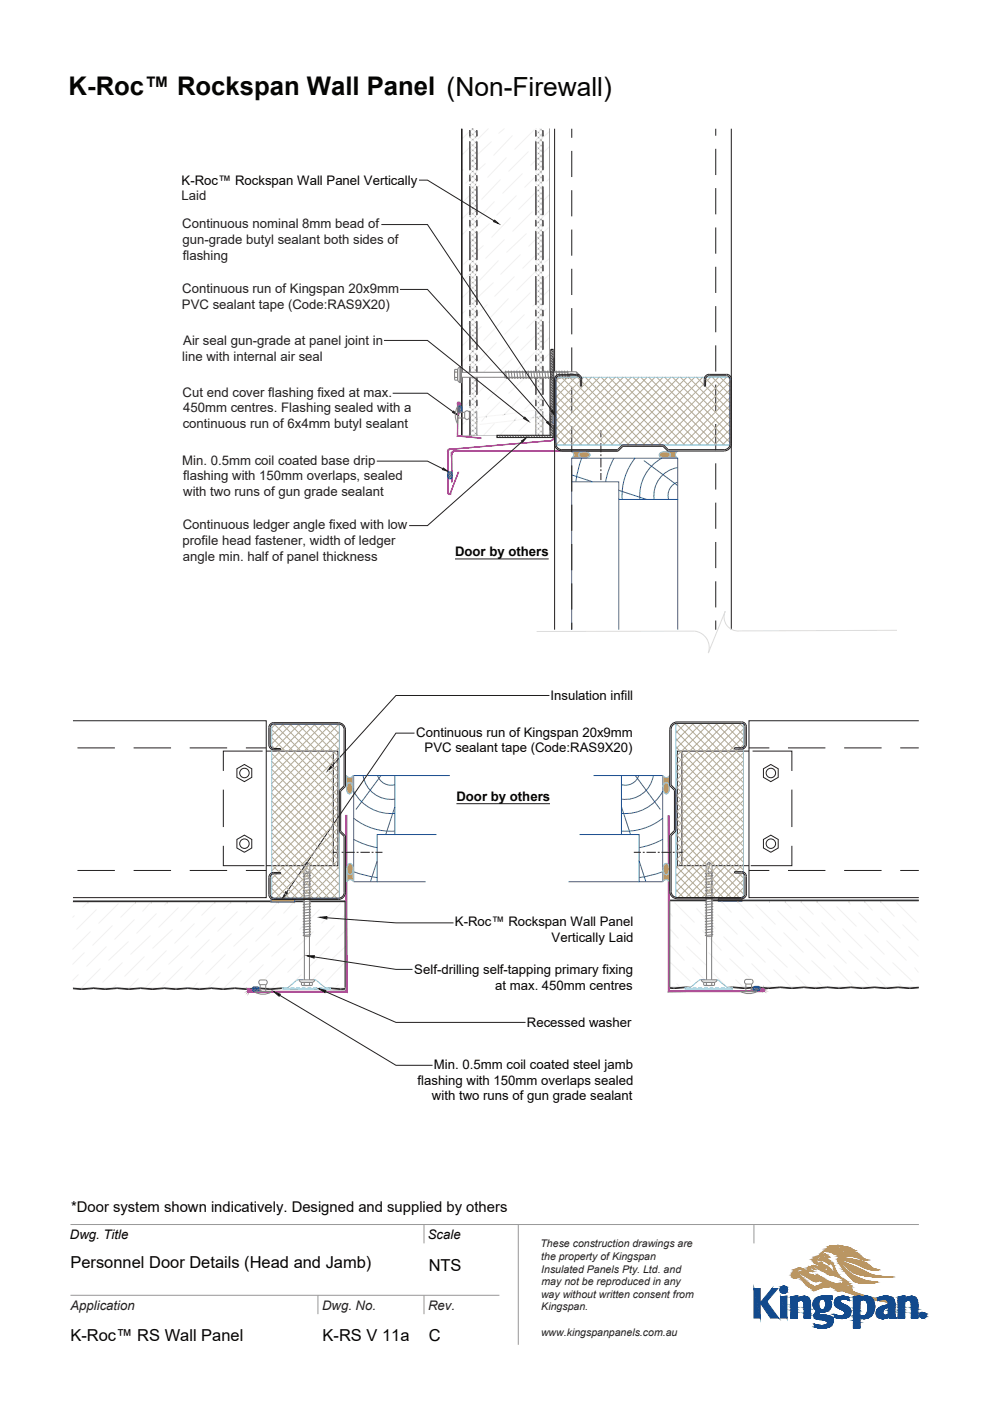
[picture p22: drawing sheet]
<svg xmlns="http://www.w3.org/2000/svg" width="210mm" height="297mm" viewBox="0 0 210 297" stroke-linecap="round" stroke-linejoin="round" font-family="sans-serif">
<defs><g id="words">
<text font-size="5.4" fill="#040503" x="14.5" y="20.1">K-Roc™ Rockspan Wall Panel (Non-Firewall)</text>
<g font-size="3.5" fill="#040503">
<text x="14.9" y="268.9">Personnel Door Details (Head and Jamb)</text>
<text x="90.9" y="269.4">NTS</text>
<text x="14.9" y="284.4">K-Roc™ RS Wall Panel</text>
<text x="68.4" y="284.4">K-RS V 11a</text>
<text x="90.9" y="284.4">C</text>
</g>
<text font-size="3.1" fill="#040503" x="15.1" y="256.9">*Door system shown indicatively. Designed and supplied by others</text>
<g font-size="2.8" fill="#040503">
<text x="38.5" y="39.2">K-Roc™ Rockspan Wall Panel Vertically</text>
<text x="96.5" y="117.9">Door by others</text>
<text x="116.8" y="148.5">Insulation infill</text>
<text x="88.3" y="156.2">Continuous run of Kingspan 20x9mm</text>
<text x="90.1" y="159.5">PVC sealant tape (Code:RAS9X20)</text>
<text x="96.8" y="169.8">Door by others</text>
<text x="96.5" y="196.4">K-Roc™ Rockspan Wall Panel</text>
<text x="117" y="199.7">Vertically Laid</text>
<text x="87.9" y="206.5">Self-drilling self-tapping primary fixing</text>
<text x="105" y="209.9">at max. 450mm centres</text>
<text x="111.7" y="217.8">Recessed washer</text>
<text x="92" y="226.6">Min. 0.5mm coil coated steel jamb</text>
<text x="88.6" y="230">flashing with 150mm overlaps sealed</text>
<text x="91.6" y="233.3">with two runs of gun grade sealant</text>
<text x="14.8" y="262.7">Dwg. Title</text>
<text x="90.7" y="262.7">Scale</text>
</g>
<g font-size="2.8" fill="#231f20">
<text x="38.5" y="42.5">Laid</text>
<text x="38.7" y="48.4">Continuous nominal 8mm bead of</text>
<text x="38.7" y="51.7">gun-grade butyl sealant both sides of</text>
<text x="38.8" y="55.1">flashing</text>
<text x="38.6" y="65.5">PVC sealant tape (Code:RAS9X20)</text>
<text x="38.7" y="62.1">Continuous run of Kingspan 20x9mm</text>
<text x="38.7" y="76.5">line with internal air seal</text>
<text x="38.9" y="73.2">Air seal gun-grade at panel joint in</text>
<text x="38.7" y="84.1">Cut end cover flashing fixed at max.</text>
<text x="38.8" y="87.4">450mm centres. Flashing sealed with a</text>
<text x="38.8" y="90.8">continuous run of 6x4mm butyl sealant</text>
<text x="38.7" y="98.5">Min. 0.5mm coil coated base drip</text>
<text x="38.8" y="101.9">flashing with 150mm overlaps, sealed</text>
<text x="38.9" y="105.2">with two runs of gun grade sealant</text>
<text x="38.8" y="112.2">Continuous ledger angle fixed with low</text>
<text x="38.7" y="115.5">profile head fastener, width of ledger</text>
<text x="38.8" y="118.9">angle min. half of panel thickness</text>
<text x="14.9" y="277.7">Application</text>
<text x="68.3" y="277.7">Dwg. No.</text>
<text x="90.8" y="277.7">Rev.</text>
</g>
<g font-size="2.2" fill="#231f20">
<text x="114.6" y="264.4">These construction drawings are</text>
<text x="114.8" y="267.1">the property of Kingspan</text>
<text x="114.8" y="269.8">Insulated Panels Pty. Ltd. and</text>
<text x="114.8" y="275.2">way without written consent from</text>
<text x="114.9" y="272.5">may not be reproduced in any</text>
<text x="114.8" y="277.8">Kingspan.</text>
<text x="114.8" y="283.2">www.kingspanpanels.com.au</text>
</g>
</g></defs>
<g fill="#dea46c">
<path d="M116.6 86.2h.2l-.2 5zM116.8 86.2l-.2 5h.2z"/>
<path d="M116.6 86.2h.2l-.2 5v-5v5l.2-5zM116.8 86.2l-.2 5h.2v-5v5h-.2z"/>
</g>
<path d="M116.6 86.2v5h.2v-5v5h-.2v-5h.2z" fill="#3853a3"/>
<g fill="#c6c5c5">
<path d="M98 29.5l2.1-2.2z"/>
<path d="M99.5 31.3l-1.5 1.5z"/>
<path d="M101.2 29.6l2.3-2.3z"/>
<path d="M98 36.2l.2-.3z"/>
<path d="M105.8 28.4l1.1-1.1z"/>
<path d="M108.8 28.8l-4.2 4.2z"/>
<path d="M103.3 37.6l4.2-4.2z"/>
<path d="M109.2 31.7l4.2-4.2z"/>
<path d="M102 42.3l4.2-4.3z"/>
<path d="M107.9 36.4l4.3-4.2z"/>
<path d="M99.1 48.6l-1.1 1.1z"/>
<path d="M105 42.7l-4.2 4.2z"/>
<path d="M106.7 41l4.2-4.2z"/>
<path d="M105.4 45.6l4.2-4.2z"/>
<path d="M104.2 50.3l4.2-4.3z"/>
<path d="M116.5 37.9l-.6 .6z"/>
<path d="M102.9 54.9l4.2-4.2z"/>
<path d="M108.8 49l4.2-4.2z"/>
<path d="M116.5 41.3l-1.8 1.8z"/>
<path d="M98 63.1l1.9-1.9z"/>
<path d="M105.8 55.3l-4.2 4.2z"/>
<path d="M107.5 53.6l4.2-4.2z"/>
<path d="M98.7 65.8l-.7 .7z"/>
<path d="M106.2 58.3l4.3-4.3z"/>
<path d="M105 62.9l4.2-4.2z"/>
<path d="M107.9 63.3l-4.2 4.2z"/>
<path d="M109.6 61.6l4.2-4.2z"/>
<path d="M116.5 54.7l-1 1z"/>
<path d="M102.5 72.1l4.2-4.2z"/>
<path d="M112.6 62l-4.2 4.3z"/>
<path d="M98 80l1.5-1.5z"/>
<path d="M105.4 72.6l-4.2 4.2z"/>
<path d="M111.3 66.7l-4.2 4.2z"/>
<path d="M98 83.3l.2-.2z"/>
<path d="M105.8 75.5l4.2-4.2z"/>
<path d="M108.8 75.9l-4.2 4.2z"/>
<path d="M116.3 68.3l.2-.1z"/>
<path d="M103.3 84.8l4.2-4.2z"/>
<path d="M109.2 78.9l4.2-4.2z"/>
<path d="M116.5 71.6l-1.4 1.4z"/>
<path d="M107.9 83.5l4.3-4.2z"/>
<path d="M105 89.8l-2.4 2.5z"/>
<path d="M116.5 85l-.6 .6z"/>
<path d="M113 91.9l-.3 .4z"/>
<path d="M116 92.3l.5-.5z"/>
<path d="M99.9 34.3l.2-.2zM100.1 34.1l.6-.6zM104.2 30l-3.5 3.5z"/>
<path d="M100.1 37.4l-1.4 1.5zM100.1 37.4l.6-.5zM102.9 34.7l-2.2 2.2z"/>
<path d="M100.1 40.8l-2.1 2.1zM100.7 40.2l-.6 .6zM101.6 39.3l-.9 .9z"/>
<path d="M98 46.3l2.2-2.1zM100.2 44.2l.2-.3z"/>
<path d="M114.1 30.2l-.3 .3zM114.6 29.7l-.5 .5zM114.6 29.7l1.9-1.9z"/>
<path d="M112.6 35.1l1.5-1.5zM114.1 33.6l.5-.6zM114.6 33l1.9-1.8z"/>
<path d="M99.5 51.5l.6-.6zM100.7 50.3l-.6 .6zM100.7 50.3l3-3z"/>
<path d="M114.1 37l-2.8 2.7zM114.1 37l.5-.6zM114.6 36.4l.9-.9z"/>
<path d="M98.2 56.1l1.9-1.8zM100.1 54.3l.6-.6zM100.7 53.7l1.8-1.8z"/>
<path d="M110 44.4l4.1-4zM114.1 40.4l.1-.2z"/>
<path d="M98 59.8l2.1-2.2zM100.1 57.6l.6-.5zM100.7 57.1l.5-.5z"/>
<path d="M113.4 47.7l.7-.6zM114.6 46.5l-.5 .6zM114.6 46.5l1.9-1.9z"/>
<path d="M100.7 63.8l-.3 .3zM100.7 63.8l3.9-3.9z"/>
<path d="M114.1 50.4l-1.9 2zM114.6 49.9l-.5 .5zM116.3 48.1l-1.7 1.8z"/>
<path d="M100.1 67.7l-1 1.1zM100.1 67.7l.6-.5zM103.3 64.6l-2.6 2.6z"/>
<path d="M110.9 57l3.2-3.2zM114.6 53.3l-.5 .5zM114.6 53.3l.5-.5z"/>
<path d="M100.1 71.1l-2.1 2.1zM100.7 70.5l-.6 .6zM102 69.2l-1.3 1.3z"/>
<path d="M98 76.6l2.2-2.1zM100.2 74.5l.5-.6z"/>
<path d="M114.2 60.4l.4-.4zM114.6 60l1.9-1.9z"/>
<path d="M113 65l1.1-1.1zM114.1 63.9l.5-.5zM114.6 63.4l1.9-1.9z"/>
<path d="M99.9 81.4l.2-.2zM100.1 81.2l.6-.6zM100.7 80.6l3.5-3.4z"/>
<path d="M111.7 69.6l2.4-2.3zM114.1 67.3l.5-.6zM114.6 66.7l1.3-1.3z"/>
<path d="M98.7 86l1.4-1.4zM100.1 84.6l.6-.6zM100.7 84l2.2-2.2z"/>
<path d="M110.5 74.3l3.6-3.6zM114.6 70.1l-.5 .6z"/>
<path d="M98 90.1l2.1-2.2zM100.1 87.9l.6-.5zM100.7 87.4l.9-.9z"/>
<path d="M99.2 92.3l1-1zM100.2 91.3l.2-.2z"/>
<path d="M102 89.4l1.1-1zM103.1 88.4l3.1-3.2z"/>
<path d="M113.8 77.6l.3-.2zM114.6 76.8l-.5 .6zM114.6 76.8l1.9-1.9z"/>
<path d="M106.7 88.1l.2-.2zM110.9 83.9l-4 4z"/>
<path d="M112.6 82.3l1.5-1.5zM114.1 80.8l.5-.6zM114.6 80.2l1.9-1.9z"/>
<path d="M109.1 89.1l-3.2 3.2zM109.6 88.6l-.5 .5z"/>
<path d="M111.3 86.9l2.8-2.8zM114.1 84.1l.5-.5zM114.6 83.6l.9-.9z"/>
<path d="M113 88.6l-3 2.9zM113 88.6l.6-.7zM113.7 87.9l.3-.4zM114 87.5l.2-.2z"/>
<path d="M114.7 90.3l.4-.5zM115.2 89.8l1.3-1.4z"/>
</g>
<g fill="#9e9ea0">
<path d="M113.8 27.3l-.2 .1z"/>
<path d="M113.6 28.6l.5-.5zM114.1 28.1l.6-.6zM114.7 27.5l.2-.2z"/>
<path d="M113.6 29.7l.5-.5zM114.7 28.6l-.6 .6zM114.7 28.6l.4-.4z"/>
<path d="M113.6 30.8l.5-.5zM114.1 30.3l.6-.6zM115.1 29.3l-.4 .4z"/>
<path d="M113.6 31.9l.5-.5zM114.7 30.9l-.6 .5zM114.7 30.9l.4-.5z"/>
<path d="M113.6 33l.5-.4zM114.7 32l-.6 .6zM114.7 32l.4-.5z"/>
<path d="M113.6 34.2l.5-.5zM114.7 33.1l-.6 .6zM115.1 32.7l-.4 .4z"/>
<path d="M113.6 35.3l.5-.5zM114.1 34.8l.6-.6zM115.1 33.8l-.4 .4z"/>
<path d="M113.6 36.4l.5-.5zM114.7 35.4l-.6 .5zM115.1 34.9l-.4 .5z"/>
<path d="M113.6 37.5l.5-.5zM114.1 37l.6-.5zM115.1 36l-.4 .5z"/>
<path d="M114.1 38.2l-.5 .5zM114.1 38.2l.6-.6zM115.1 37.2l-.4 .4z"/>
<path d="M114.1 39.3l-.5 .5zM114.1 39.3l.6-.6zM115.1 38.3l-.4 .4z"/>
<path d="M113.6 40.9l.5-.5zM114.1 40.4l.6-.5zM114.7 39.9l.4-.5z"/>
<path d="M113.6 42l.5-.5zM114.1 41.5l.6-.5zM114.7 41l.4-.5z"/>
<path d="M113.6 43.2l.5-.5zM114.7 42.1l-.6 .6zM115.1 41.7l-.4 .4z"/>
<path d="M113.6 44.3l.5-.5zM114.1 43.8l.6-.6zM114.7 43.2l.4-.4z"/>
<path d="M113.6 45.4l.5-.5zM114.7 44.4l-.6 .5zM115.1 43.9l-.4 .5z"/>
<path d="M113.6 46.5l.5-.5zM114.7 45.5l-.6 .5zM114.7 45.5l.4-.5z"/>
<path d="M113.6 47.7l.5-.5zM114.7 46.6l-.6 .6zM114.7 46.6l.4-.5z"/>
<path d="M113.6 48.8l.5-.5zM114.7 47.7l-.6 .6zM114.7 47.7l.4-.4z"/>
<path d="M113.6 49.9l.5-.5zM114.7 48.8l-.6 .6zM114.7 48.8l.4-.4z"/>
<path d="M113.6 51l.5-.5zM114.7 50l-.6 .5zM114.7 50l.4-.5z"/>
<path d="M113.6 52.1l.5-.5zM114.7 51.1l-.6 .5zM114.7 51.1l.4-.5z"/>
<path d="M113.6 53.3l.5-.5zM114.7 52.2l-.6 .6zM114.7 52.2l.4-.4z"/>
<path d="M113.6 54.4l.5-.5zM114.7 53.3l-.6 .6zM115.1 52.9l-.4 .4z"/>
<path d="M113.6 55.5l.5-.5zM114.7 54.4l-.6 .6zM114.7 54.4l.4-.4z"/>
<path d="M113.6 56.6l.5-.5zM114.1 56.1l.6-.5zM114.7 55.6l.4-.5z"/>
<path d="M113.6 57.7l.5-.5zM114.7 56.7l-.6 .5zM115.1 56.2l-.4 .5z"/>
<path d="M113.6 58.9l.5-.5zM114.1 58.4l.6-.6zM115.1 57.4l-.4 .4z"/>
<path d="M113.6 60l.5-.5zM114.7 58.9l-.6 .6zM115.1 58.5l-.4 .4z"/>
<path d="M113.6 61.1l.5-.5zM114.1 60.6l.6-.5zM115.1 59.6l-.4 .5z"/>
<path d="M114.1 61.7l-.5 .5zM114.1 61.7l.6-.5zM115.1 60.7l-.4 .5z"/>
<path d="M113.6 63.4l.5-.5zM114.7 62.3l-.6 .6zM114.7 62.3l.4-.4z"/>
<path d="M113.6 64.5l.5-.5zM114.1 64l.6-.6zM114.7 63.4l.4-.4z"/>
<path d="M113.6 65.6l.5-.5zM114.1 65.1l.6-.5zM114.7 64.6l.4-.5z"/>
<path d="M113.6 66.7l.5-.5zM114.1 66.2l.6-.5zM114.7 65.7l.4-.5z"/>
<path d="M113.6 67.9l.5-.5zM114.7 66.8l-.6 .6zM114.7 66.8l.4-.4z"/>
<path d="M113.6 69l.5-.5zM114.7 67.9l-.6 .6zM114.7 67.9l.4-.4z"/>
<path d="M113.6 70.1l.5-.5zM114.7 69l-.6 .6zM114.7 69l.4-.4z"/>
<path d="M113.6 71.2l.5-.5zM114.7 70.2l-.6 .5zM114.7 70.2l.4-.5z"/>
<path d="M113.6 72.3l.5-.4zM114.7 71.3l-.6 .6zM114.7 71.3l.4-.5z"/>
<path d="M113.6 73.5l.5-.5zM114.1 73l.6-.6zM114.7 72.4l.4-.4z"/>
<path d="M113.6 74.6l.5-.5zM114.7 73.5l-.6 .6zM114.7 73.5l.4-.4z"/>
<path d="M113.6 75.7l.5-.5zM114.1 75.2l.6-.5zM114.7 74.7l.4-.5z"/>
<path d="M113.6 76.8l.5-.5zM114.7 75.8l-.6 .5zM115.1 75.3l-.4 .5z"/>
<path d="M113.6 78l.5-.5zM114.7 76.9l-.6 .6zM114.7 76.9l.4-.4z"/>
<path d="M113.6 79.1l.5-.5zM114.7 78l-.6 .6zM115.1 77.6l-.4 .4z"/>
<path d="M113.6 80.2l.5-.5zM114.1 79.7l.6-.6zM114.7 79.1l.4-.4z"/>
<path d="M113.6 81.3l.5-.5zM114.7 80.3l-.6 .5zM115.1 79.8l-.4 .5z"/>
<path d="M113.6 82.4l.5-.5zM114.1 81.9l.6-.5zM114.7 81.4l.4-.5z"/>
<path d="M113.6 83.6l.5-.5zM114.7 82.5l-.6 .6zM114.7 82.5l.4-.4z"/>
<path d="M113.6 84.7l.5-.5zM114.1 84.2l.6-.6zM114.7 83.6l.4-.4z"/>
<path d="M113.6 85.8l.5-.5zM114.7 84.8l-.6 .5zM114.7 84.8l.4-.5z"/>
<path d="M114.1 86.4l-.5 .5zM114.1 86.4l.6-.5zM114.7 85.9l.4-.5z"/>
<path d="M114.1 87.6l-.4 .4zM114.1 87.6l.6-.6zM114.9 86.8l-.2 .2zM114.9 86.8l.2-.2z"/>
<path d="M113.7 89.2l.4-.5zM114.1 88.7l.4-.3zM114.5 88.4l.2-.3zM114.7 88.1l.4-.4z"/>
<path d="M113.7 90.3l.4-.5zM114.1 89.8l.6-.6zM114.7 89.2l.4-.4z"/>
<path d="M113.7 91.4l.4-.5zM114.1 90.9l.6-.5zM114.7 90.4l.4-.4z"/>
<path d="M113.9 92.3l.2-.2zM114.7 91.5l-.6 .6zM114.7 91.5l.4-.4z"/>
<path d="M114.1 92.1l.2 .2zM113.7 91.6l.4 .5z"/>
</g>
<path d="M114.7 91.5l.4 .4zM114.1 90.9l.6 .6zM113.7 90.5l.4 .4z" fill="#9e9ea0"/>
<path d="M114.7 90.4l.4 .4zM114.1 89.8l.6 .6zM113.7 89.3l.4 .5z" fill="#9e9ea0"/>
<path d="M114.7 89.2l.4 .5zM114.1 88.7l.6 .5zM113.9 88.4l.2 .3zM113.7 88.2l.2 .2z" fill="#9e9ea0"/>
<path d="M114.9 88.3l.2 .2zM114.7 88.1l.2 .2zM114.1 87.6l.6 .5zM113.6 87.1l.4 .4z" fill="#9e9ea0"/>
<path d="M114.7 87l.4 .4zM114.5 86.8l.2 .2zM114.1 86.4l.4 .4zM113.6 86l.5 .4z" fill="#9e9ea0"/>
<path d="M114.7 85.9l.4 .4zM114.1 85.3l.6 .6zM113.6 84.8l.5 .5z" fill="#9e9ea0"/>
<path d="M114.7 84.8l.4 .4zM114.1 84.2l.6 .6zM113.6 83.7l.5 .4z" fill="#9e9ea0"/>
<path d="M114.7 83.6l.4 .5zM114.1 83.1l.5 .5z" fill="#9e9ea0"/>
<path d="M113.6 82.6l.5 .5z" fill="#9e9ea0"/>
<path d="M114.7 82.5l.4 .5zM114.1 81.9l.6 .6zM113.6 81.4l.5 .5z" fill="#9e9ea0"/>
<path d="M114.7 81.4l.4 .4zM114.1 80.8l.6 .6zM113.6 80.3l.5 .5z" fill="#9e9ea0"/>
<path d="M114.7 80.3l.4 .4zM114.1 79.7l.5 .5z" fill="#9e9ea0"/>
<path d="M113.6 79.2l.5 .5z" fill="#9e9ea0"/>
<path d="M114.7 79.1l.4 .5zM114.1 78.6l.6 .5zM113.6 78.1l.5 .5z" fill="#9e9ea0"/>
<path d="M114.7 78l.4 .5zM114.1 77.5l.6 .5zM113.6 77l.5 .4z" fill="#9e9ea0"/>
<path d="M114.7 76.9l.4 .4zM114.1 76.3l.5 .5z" fill="#9e9ea0"/>
<path d="M113.6 75.8l.5 .5z" fill="#9e9ea0"/>
<path d="M114.7 75.8l.4 .4zM114.1 75.2l.6 .6zM113.6 74.7l.5 .5z" fill="#9e9ea0"/>
<path d="M114.7 74.7l.4 .4zM114.1 74.1l.6 .6zM113.6 73.6l.5 .5z" fill="#9e9ea0"/>
<path d="M114.7 73.5l.4 .5zM114.1 73l.6 .5zM113.6 72.5l.5 .5z" fill="#9e9ea0"/>
<path d="M114.7 72.4l.4 .5zM114.1 71.9l.6 .5zM113.6 71.4l.5 .5z" fill="#9e9ea0"/>
<path d="M114.7 71.3l.4 .4zM114.1 70.7l.6 .6zM113.6 70.2l.5 .5z" fill="#9e9ea0"/>
<path d="M114.7 70.2l.4 .4zM114.1 69.6l.5 .5z" fill="#9e9ea0"/>
<path d="M113.6 69.1l.5 .5z" fill="#9e9ea0"/>
<path d="M114.7 69l.4 .5zM114.1 68.5l.6 .5zM113.6 68l.5 .5z" fill="#9e9ea0"/>
<path d="M114.7 67.9l.4 .5zM114.1 67.4l.6 .5zM113.6 66.9l.5 .4z" fill="#9e9ea0"/>
<path d="M114.7 66.8l.4 .4zM114.1 66.2l.5 .5z" fill="#9e9ea0"/>
<path d="M113.6 65.7l.5 .5z" fill="#9e9ea0"/>
<path d="M114.7 65.7l.4 .4zM114.1 65.1l.6 .6zM113.6 64.6l.5 .5z" fill="#9e9ea0"/>
<path d="M114.7 64.6l.4 .4zM114.1 64l.6 .6zM113.6 63.5l.5 .4z" fill="#9e9ea0"/>
<path d="M114.7 63.4l.4 .5zM114.6 63.4h.1zM114.1 62.9l.5 .5z" fill="#9e9ea0"/>
<path d="M113.6 62.4l.5 .5z" fill="#9e9ea0"/>
<path d="M114.7 62.3l.4 .4zM114.1 61.7l.6 .6zM113.6 61.3l.5 .4z" fill="#9e9ea0"/>
<path d="M114.7 61.2l.4 .4zM114.1 60.6l.6 .6zM113.6 60.1l.5 .5z" fill="#9e9ea0"/>
<path d="M114.7 60.1l.4 .4zM114.1 59.5l.5 .5z" fill="#9e9ea0"/>
<path d="M113.6 59l.5 .5z" fill="#9e9ea0"/>
<path d="M114.7 58.9l.4 .5zM114.1 58.4l.6 .5zM113.6 57.9l.5 .5z" fill="#9e9ea0"/>
<path d="M114.7 57.8l.4 .5zM114.1 57.2l.6 .6zM113.6 56.8l.5 .4z" fill="#9e9ea0"/>
<path d="M114.7 56.7l.4 .4zM114.1 56.1l.6 .6zM113.6 55.6l.5 .5z" fill="#9e9ea0"/>
<path d="M114.7 55.6l.4 .4zM114.1 55l.6 .6zM113.6 54.5l.5 .5z" fill="#9e9ea0"/>
<path d="M114.7 54.4l.4 .5zM114.1 53.9l.6 .5zM113.6 53.4l.5 .4z" fill="#9e9ea0"/>
<path d="M114.7 53.3l.4 .5zM114.1 52.8l.5 .5z" fill="#9e9ea0"/>
<path d="M113.6 52.3l.5 .5z" fill="#9e9ea0"/>
<path d="M114.7 52.2l.4 .4zM114.1 51.6l.6 .6zM113.6 51.1l.5 .5z" fill="#9e9ea0"/>
<path d="M114.7 51.1l.4 .4zM114.1 50.5l.6 .6zM114.1 50.4v.1zM113.6 50l.5 .4z" fill="#9e9ea0"/>
<path d="M114.7 50l.4 .4zM114.6 49.9l.1 .1zM114.1 49.4l.5 .5z" fill="#9e9ea0"/>
<path d="M113.6 48.9l.5 .5z" fill="#9e9ea0"/>
<path d="M114.7 48.8l.4 .5zM114.1 48.3l.6 .5zM113.6 47.8l.5 .5z" fill="#9e9ea0"/>
<path d="M114.7 47.7l.4 .5zM114.1 47.2l.6 .5zM113.6 46.7l.5 .4z" fill="#9e9ea0"/>
<path d="M114.7 46.6l.4 .4zM114.1 46l.5 .5z" fill="#9e9ea0"/>
<path d="M113.6 45.5l.5 .5z" fill="#9e9ea0"/>
<path d="M114.7 45.5l.4 .4zM114.1 44.9l.6 .6zM113.6 44.4l.5 .5z" fill="#9e9ea0"/>
<path d="M114.7 44.4l.4 .4zM114.1 43.8l.6 .6zM113.6 43.3l.5 .5z" fill="#9e9ea0"/>
<path d="M114.7 43.2l.4 .5zM114.1 42.7l.6 .5zM113.6 42.2l.5 .5z" fill="#9e9ea0"/>
<path d="M114.7 42.1l.4 .5zM114.1 41.5l.6 .6zM113.6 41l.5 .5z" fill="#9e9ea0"/>
<path d="M114.7 41l.4 .4zM114.1 40.4l.6 .6zM113.6 39.9l.5 .5z" fill="#9e9ea0"/>
<path d="M114.7 39.9l.4 .4zM114.1 39.3l.6 .6zM113.6 38.8l.5 .5z" fill="#9e9ea0"/>
<path d="M114.7 38.7l.4 .5zM114.1 38.2l.6 .5zM113.6 37.7l.5 .5z" fill="#9e9ea0"/>
<path d="M114.7 37.6l.4 .4zM114.1 37l.6 .6zM113.6 36.5l.5 .5z" fill="#9e9ea0"/>
<path d="M114.7 36.5l.4 .4zM114.1 35.9l.5 .5zM113.6 35.4l.5 .5z" fill="#9e9ea0"/>
<path d="M114.7 35.4l.4 .4zM114.1 34.8l.6 .6zM113.6 34.3l.5 .5z" fill="#9e9ea0"/>
<path d="M114.7 34.2l.4 .5zM114.1 33.7l.6 .5zM113.6 33.2l.5 .4z" fill="#9e9ea0"/>
<path d="M114.7 33.1l.4 .5zM114.1 32.6l.5 .4zM113.6 32.1l.5 .5z" fill="#9e9ea0"/>
<path d="M114.7 32l.4 .4zM114.1 31.4l.6 .6zM113.6 30.9l.5 .5z" fill="#9e9ea0"/>
<path d="M114.7 30.9l.4 .4zM114.1 30.3l.6 .6zM113.6 29.8l.5 .4z" fill="#9e9ea0"/>
<path d="M114.7 29.7l.4 .5zM114.1 29.2l.5 .5zM113.6 28.7l.5 .5z" fill="#9e9ea0"/>
<path d="M114.7 28.6l.4 .5zM114.1 28.1l.6 .5zM113.6 27.6l.5 .5z" fill="#9e9ea0"/>
<path d="M114.7 27.5l.4 .4zM114.5 27.3l.2 .2z" fill="#9e9ea0"/>
<path d="M97.9 92.3h18.7" fill="none" stroke="#231f20" stroke-width=".21"/>
<g fill="#9e9ea0">
<path d="M100.8 91.9l-.4 .4z"/>
<path d="M99.6 27.9l.6-.5zM100.3 27.3l-.1 .1z"/>
<path d="M99.6 29.1l.6-.6zM100.8 27.9l-.6 .6zM100.8 27.9l.3-.3z"/>
<path d="M99.6 30.2l.6-.6zM100.2 29.6l.6-.5zM100.8 29.1l.3-.4z"/>
<path d="M99.6 31.3l.6-.6zM100.2 30.7l.6-.5zM100.8 30.2l.3-.4z"/>
<path d="M99.6 32.4l.6-.5zM100.2 31.9l.6-.6zM100.8 31.3l.3-.4z"/>
<path d="M99.6 33.5l.6-.5zM100.2 33l.6-.6zM100.8 32.4l.3-.3z"/>
<path d="M99.6 34.7l.6-.6zM100.2 34.1l.6-.6zM100.8 33.5l.3-.3z"/>
<path d="M99.6 35.8l.6-.6zM100.2 35.2l.6-.5zM100.8 34.7l.3-.4z"/>
<path d="M99.6 36.9l.6-.5zM100.2 36.4l.6-.6zM100.8 35.8l.3-.4z"/>
<path d="M99.6 38l.6-.5zM100.2 37.5l.6-.6zM100.8 36.9l.3-.4z"/>
<path d="M99.6 39.2l.6-.6zM100.2 38.6l.6-.6zM100.8 38l.3-.3z"/>
<path d="M99.6 40.3l.6-.6zM100.2 39.7l.6-.5zM100.8 39.2l.3-.4z"/>
<path d="M99.6 41.4l.6-.6zM100.8 40.3l-.6 .5zM100.8 40.3l.3-.4z"/>
<path d="M99.6 42.5l.6-.5zM100.2 42l.6-.6zM100.8 41.4l.3-.4z"/>
<path d="M99.6 43.6l.6-.5zM100.8 42.5l-.6 .6zM100.8 42.5l.3-.4z"/>
<path d="M99.6 44.8l.6-.6zM100.2 44.2l.6-.6zM100.8 43.6l.3-.3z"/>
<path d="M99.6 45.9l.6-.6zM100.8 44.8l-.6 .5zM100.8 44.8l.3-.4z"/>
<path d="M99.6 47l.6-.6zM100.2 46.4l.6-.5zM100.8 45.9l.3-.4z"/>
<path d="M99.6 48.1l.6-.5zM100.2 47.6l.6-.6zM100.8 47l.3-.3z"/>
<path d="M99.6 49.3l.6-.6zM100.2 48.7l.6-.6zM100.8 48.1l.3-.3z"/>
<path d="M99.6 50.4l.6-.6zM100.2 49.8l.6-.5zM100.8 49.3l.3-.4z"/>
<path d="M99.6 51.5l.6-.6zM100.2 50.9l.6-.5zM100.8 50.4l.3-.4z"/>
<path d="M100.2 52.1l-.6 .5zM100.2 52.1l.6-.6zM100.8 51.5l.3-.4z"/>
<path d="M99.6 53.8l.6-.6zM100.2 53.2l.6-.6zM100.8 52.6l.3-.3z"/>
<path d="M99.6 54.9l.6-.6zM100.2 54.3l.6-.6zM100.8 53.7l.3-.3z"/>
<path d="M99.6 56l.6-.6zM100.8 54.9l-.6 .5zM100.8 54.9l.3-.4z"/>
<path d="M99.6 57.1l.6-.5zM100.2 56.6l.6-.6zM100.8 56l.3-.4z"/>
<path d="M99.6 58.2l.6-.5zM100.8 57.1l-.6 .6zM100.8 57.1l.3-.3z"/>
<path d="M99.6 59.4l.6-.6zM100.2 58.8l.6-.6zM100.8 58.2l.3-.3z"/>
<path d="M99.6 60.5l.6-.6zM100.8 59.4l-.6 .5zM100.8 59.4l.3-.4z"/>
<path d="M99.6 61.6l.6-.6zM100.2 61l.6-.5zM100.8 60.5l.3-.4z"/>
<path d="M99.6 62.7l.6-.5zM100.8 61.6l-.6 .6zM100.8 61.6l.3-.4z"/>
<path d="M99.6 63.9l.6-.6zM100.2 63.3l.6-.6zM100.8 62.7l.3-.3z"/>
<path d="M99.6 65l.6-.6zM100.8 63.9l-.6 .5zM100.8 63.9l.3-.4z"/>
<path d="M99.6 66.1l.6-.6zM100.2 65.5l.6-.5zM100.8 65l.3-.4z"/>
<path d="M99.6 67.2l.6-.5zM100.8 66.1l-.6 .6zM100.8 66.1l.3-.4z"/>
<path d="M99.6 68.3l.6-.5zM100.2 67.8l.6-.6zM100.8 67.2l.3-.4z"/>
<path d="M99.6 69.5l.6-.6zM100.2 68.9l.6-.6zM100.8 68.3l.3-.3z"/>
<path d="M99.6 70.6l.6-.6zM100.2 70l.6-.5zM100.8 69.5l.3-.4z"/>
<path d="M99.6 71.7l.6-.6zM100.2 71.1l.6-.5zM100.8 70.6l.3-.4z"/>
<path d="M99.6 72.8l.6-.5zM100.2 72.3l.6-.6zM100.8 71.7l.3-.3z"/>
<path d="M99.6 73.9l.6-.5zM100.2 73.4l.6-.6zM100.8 72.8l.3-.3z"/>
<path d="M99.6 75.1l.6-.6zM100.2 74.5l.6-.5zM100.8 74l.3-.4z"/>
<path d="M100.2 75.6l-.6 .6zM100.2 75.6l.6-.5zM100.8 75.1l.3-.4z"/>
<path d="M99.6 77.3l.6-.5zM100.2 76.8l.6-.6zM100.8 76.2l.3-.4z"/>
<path d="M99.6 78.5l.6-.6zM100.2 77.9l.6-.6zM100.8 77.3l.3-.3z"/>
<path d="M99.6 79.6l.6-.6zM100.8 78.5l-.6 .5zM100.8 78.5l.3-.4z"/>
<path d="M99.6 80.7l.6-.6zM100.2 80.1l.6-.5zM100.8 79.6l.3-.4z"/>
<path d="M99.6 81.8l.6-.5zM100.8 80.7l-.6 .6zM100.8 80.7l.3-.4z"/>
<path d="M99.6 82.9l.6-.5zM100.2 82.4l.6-.6zM100.8 81.8l.3-.4z"/>
<path d="M99.6 84.1l.6-.6zM100.8 82.9l-.6 .6zM100.8 82.9l.3-.3z"/>
<path d="M99.6 85.2l.6-.6zM100.2 84.6l.6-.5zM100.8 84.1l.3-.4z"/>
<path d="M99.6 86.3l.6-.6zM100.8 85.2l-.6 .5zM100.8 85.2l.3-.4z"/>
<path d="M99.6 87.4l.6-.5zM100.2 86.9l.6-.6zM100.8 86.3l.3-.4z"/>
<path d="M99.6 88.6l.6-.6zM100.8 87.4l-.6 .6zM100.8 87.4l.3-.3z"/>
<path d="M99.6 89.7l.6-.6zM100.2 89.1l.6-.5zM100.8 88.6l.3-.4z"/>
<path d="M99.6 90.8l.6-.6zM100.2 90.2l.6-.5zM101 89.4l-.2 .3zM101 89.4l.1-.1z"/>
<path d="M99.6 91.9l.6-.5zM100.8 90.8l-.6 .6zM100.8 90.8l.3-.4z"/>
</g>
<g fill="#9e9ea0">
<path d="M101.1 91.6l-.3 .3z"/>
<path d="M99.6 91.9l.4 .4z"/>
</g>
<path d="M100.8 91.9l.3 .4z" fill="#9e9ea0"/>
<path d="M100.2 91.4l.6 .5zM99.6 90.8l.6 .5z" fill="#9e9ea0"/>
<path d="M100.8 90.8l.3 .3zM100.2 90.2l.6 .6zM99.6 89.7l.6 .5z" fill="#9e9ea0"/>
<path d="M100.8 89.7l.3 .3zM100.2 89.1l.6 .6zM99.6 88.6l.6 .5z" fill="#9e9ea0"/>
<path d="M100.8 88.6l.3 .2zM100.2 88l.6 .6zM99.6 87.4l.5 .5z" fill="#9e9ea0"/>
<path d="M100.8 87.4l.3 .4zM100.2 86.9l.5 .5z" fill="#9e9ea0"/>
<path d="M99.6 86.3l.6 .6z" fill="#9e9ea0"/>
<path d="M100.8 86.3l.3 .4zM100.2 85.7l.6 .6zM99.6 85.2l.6 .5z" fill="#9e9ea0"/>
<path d="M100.8 85.2l.3 .4zM100.2 84.6l.6 .6zM99.6 84.1l.5 .5z" fill="#9e9ea0"/>
<path d="M100.8 84.1l.3 .3zM100.2 83.5l.5 .5z" fill="#9e9ea0"/>
<path d="M99.6 82.9l.6 .6z" fill="#9e9ea0"/>
<path d="M100.8 82.9l.3 .4zM100.2 82.4l.6 .5zM99.6 81.8l.6 .6z" fill="#9e9ea0"/>
<path d="M100.8 81.8l.3 .4zM100.2 81.3l.6 .5zM99.6 80.7l.5 .5z" fill="#9e9ea0"/>
<path d="M100.8 80.7l.3 .4zM100.2 80.1l.5 .5z" fill="#9e9ea0"/>
<path d="M99.6 79.6l.6 .5z" fill="#9e9ea0"/>
<path d="M100.8 79.6l.3 .3zM100.2 79l.6 .6zM99.6 78.5l.6 .5z" fill="#9e9ea0"/>
<path d="M100.8 78.5l.3 .3zM100.2 77.9l.6 .6zM99.6 77.3l.6 .6z" fill="#9e9ea0"/>
<path d="M100.8 77.3l.3 .4zM100.2 76.8l.6 .5zM99.6 76.2l.6 .6z" fill="#9e9ea0"/>
<path d="M100.8 76.2l.3 .4zM100.2 75.6l.6 .6zM99.6 75.1l.6 .5z" fill="#9e9ea0"/>
<path d="M100.8 75.1l.3 .3zM100.2 74.5l.6 .6zM99.6 73.9l.6 .6z" fill="#9e9ea0"/>
<path d="M100.8 74l.3 .3zM100.2 73.4l.5 .5z" fill="#9e9ea0"/>
<path d="M99.6 72.8l.6 .6z" fill="#9e9ea0"/>
<path d="M100.8 72.8l.3 .4zM100.2 72.3l.6 .5zM99.6 71.7l.6 .6z" fill="#9e9ea0"/>
<path d="M100.8 71.7l.3 .4zM100.2 71.1l.6 .6zM99.6 70.6l.5 .5z" fill="#9e9ea0"/>
<path d="M100.8 70.6l.3 .4zM100.2 70l.5 .5z" fill="#9e9ea0"/>
<path d="M99.6 69.5l.6 .5z" fill="#9e9ea0"/>
<path d="M100.8 69.5l.3 .3zM100.2 68.9l.6 .6zM99.6 68.3l.6 .6z" fill="#9e9ea0"/>
<path d="M100.8 68.3l.3 .4zM100.2 67.8l.6 .5zM99.6 67.2l.5 .5z" fill="#9e9ea0"/>
<path d="M100.8 67.2l.3 .4zM100.2 66.7l.5 .5z" fill="#9e9ea0"/>
<path d="M99.6 66.1l.6 .6z" fill="#9e9ea0"/>
<path d="M100.8 66.1l.3 .4zM100.2 65.5l.6 .6zM99.6 65l.6 .5z" fill="#9e9ea0"/>
<path d="M100.8 65l.3 .3zM100.2 64.4l.6 .6zM99.6 63.9l.6 .5z" fill="#9e9ea0"/>
<path d="M100.8 63.9l.3 .3zM100.2 63.3l.5 .5z" fill="#9e9ea0"/>
<path d="M99.6 62.7l.6 .6z" fill="#9e9ea0"/>
<path d="M100.8 62.7l.3 .4zM100.2 62.2l.6 .5zM99.6 61.6l.6 .6z" fill="#9e9ea0"/>
<path d="M100.8 61.6l.3 .4zM100.2 61l.6 .6zM99.6 60.5l.6 .5z" fill="#9e9ea0"/>
<path d="M100.8 60.5l.3 .4zM100.2 59.9l.6 .6zM99.6 59.4l.6 .5z" fill="#9e9ea0"/>
<path d="M100.8 59.4l.3 .3zM100.2 58.8l.6 .6zM99.6 58.2l.6 .6z" fill="#9e9ea0"/>
<path d="M100.8 58.2l.3 .4zM100.2 57.7l.6 .5zM99.6 57.1l.5 .5z" fill="#9e9ea0"/>
<path d="M100.8 57.1l.3 .4zM100.2 56.6l.5 .5z" fill="#9e9ea0"/>
<path d="M99.6 56l.6 .6z" fill="#9e9ea0"/>
<path d="M100.8 56l.3 .4zM100.2 55.4l.6 .6zM99.6 54.9l.6 .5z" fill="#9e9ea0"/>
<path d="M100.8 54.9l.3 .3zM100.2 54.3l.6 .6zM99.6 53.8l.5 .5z" fill="#9e9ea0"/>
<path d="M100.8 53.7l.3 .4zM100.2 53.2l.5 .5z" fill="#9e9ea0"/>
<path d="M99.6 52.6l.6 .6z" fill="#9e9ea0"/>
<path d="M100.8 52.6l.3 .4zM100.2 52.1l.6 .5zM99.6 51.5l.6 .6z" fill="#9e9ea0"/>
<path d="M100.8 51.5l.3 .4zM100.2 50.9l.6 .6zM99.6 50.4l.5 .5z" fill="#9e9ea0"/>
<path d="M100.8 50.4l.3 .3zM100.2 49.8l.5 .5z" fill="#9e9ea0"/>
<path d="M99.6 49.3l.6 .5z" fill="#9e9ea0"/>
<path d="M100.8 49.3l.3 .3zM100.2 48.7l.6 .6zM99.6 48.1l.6 .6z" fill="#9e9ea0"/>
<path d="M100.8 48.1l.3 .4zM100.2 47.6l.6 .5zM99.6 47l.6 .6z" fill="#9e9ea0"/>
<path d="M100.8 47l.3 .4zM100.2 46.4l.6 .6zM99.6 45.9l.6 .5z" fill="#9e9ea0"/>
<path d="M100.8 45.9l.3 .4zM100.2 45.3l.6 .6zM99.6 44.8l.6 .5z" fill="#9e9ea0"/>
<path d="M100.8 44.8l.3 .3zM100.2 44.2l.6 .6zM99.6 43.6l.6 .6z" fill="#9e9ea0"/>
<path d="M100.8 43.6l.3 .4zM100.2 43.1l.6 .5zM99.6 42.5l.6 .6z" fill="#9e9ea0"/>
<path d="M100.8 42.5l.3 .4zM100.2 42l.6 .5zM99.6 41.4l.6 .6z" fill="#9e9ea0"/>
<path d="M100.8 41.4l.3 .4zM100.2 40.8l.6 .6zM99.6 40.3l.5 .5z" fill="#9e9ea0"/>
<path d="M100.8 40.3l.3 .3zM100.2 39.7l.5 .5z" fill="#9e9ea0"/>
<path d="M99.6 39.2l.6 .5z" fill="#9e9ea0"/>
<path d="M100.8 39.2l.3 .3zM100.2 38.6l.6 .6zM99.6 38l.6 .6z" fill="#9e9ea0"/>
<path d="M100.8 38l.3 .4zM100.2 37.5l.6 .5zM99.6 36.9l.5 .5z" fill="#9e9ea0"/>
<path d="M100.8 36.9l.3 .4zM100.2 36.4l.5 .5z" fill="#9e9ea0"/>
<path d="M99.6 35.8l.6 .6z" fill="#9e9ea0"/>
<path d="M100.8 35.8l.3 .4zM100.2 35.2l.6 .6zM99.6 34.7l.6 .5z" fill="#9e9ea0"/>
<path d="M100.8 34.7l.3 .3zM100.2 34.1l.6 .6zM99.6 33.5l.5 .6z" fill="#9e9ea0"/>
<path d="M100.8 33.5l.3 .4zM100.2 33l.5 .5z" fill="#9e9ea0"/>
<path d="M99.6 32.4l.6 .6z" fill="#9e9ea0"/>
<path d="M100.8 32.4l.3 .4zM100.2 31.9l.6 .5zM99.6 31.3l.6 .6z" fill="#9e9ea0"/>
<path d="M100.8 31.3l.3 .4zM100.2 30.7l.6 .6zM99.6 30.2l.6 .5z" fill="#9e9ea0"/>
<path d="M100.8 30.2l.3 .4zM100.2 29.6l.6 .6zM99.6 29.1l.6 .5z" fill="#9e9ea0"/>
<path d="M100.8 29.1l.3 .3zM100.2 28.5l.6 .6zM99.6 27.9l.6 .6z" fill="#9e9ea0"/>
<path d="M100.8 27.9l.3 .4zM100.2 27.4l.6 .5z" fill="#9e9ea0"/>
<path d="M97.9 27.3v65M98 27.3v65M116.5 27.3v65M116.6 27.3v65" fill="none" stroke="#231f20" stroke-width=".21"/>
<path d="M99.6 87.2l.1 5.1zM99.6 87.2l.1 5.1z" fill="#636466"/>
<path d="M99.6 87.2l.1 5.1z" fill="none" stroke="#636466" stroke-width=".21"/>
<path d="M99.6 84.8l.1 1.2zM99.6 84.8l.1 1.2z" fill="#636466"/>
<path d="M99.6 84.8l.1 1.2z" fill="none" stroke="#636466" stroke-width=".21"/>
<path d="M99.6 77.7l.1 5.9zM99.6 77.7l.1 5.9z" fill="#636466"/>
<path d="M99.6 77.7l.1 5.9z" fill="none" stroke="#636466" stroke-width=".21"/>
<path d="M99.6 75.3l.1 1.2zM99.6 75.3l.1 1.2z" fill="#636466"/>
<path d="M99.6 75.3l.1 1.2z" fill="none" stroke="#636466" stroke-width=".21"/>
<path d="M99.6 68.2l.1 5.9zM99.6 68.2l.1 5.9z" fill="#636466"/>
<path d="M99.6 68.2l.1 5.9z" fill="none" stroke="#636466" stroke-width=".21"/>
<path d="M99.6 65.8l.1 1.2zM99.6 65.8l.1 1.2z" fill="#636466"/>
<path d="M99.6 65.8l.1 1.2z" fill="none" stroke="#636466" stroke-width=".21"/>
<path d="M99.6 58.6l.1 6zM99.6 58.6l.1 6z" fill="#636466"/>
<path d="M99.6 58.6l.1 6z" fill="none" stroke="#636466" stroke-width=".21"/>
<path d="M99.6 56.2l.1 1.3zM99.6 56.2l.1 1.3z" fill="#636466"/>
<path d="M99.6 56.2l.1 1.3z" fill="none" stroke="#636466" stroke-width=".21"/>
<path d="M99.6 49.1l.1 6zM99.6 49.1l.1 6z" fill="#636466"/>
<path d="M99.6 49.1l.1 6z" fill="none" stroke="#636466" stroke-width=".21"/>
<path d="M99.6 46.7l.1 1.2zM99.6 46.7l.1 1.2z" fill="#636466"/>
<path d="M99.6 46.7l.1 1.2z" fill="none" stroke="#636466" stroke-width=".21"/>
<path d="M99.6 39.6l.1 5.9zM99.6 39.6l.1 5.9z" fill="#636466"/>
<path d="M99.6 39.6l.1 5.9z" fill="none" stroke="#636466" stroke-width=".21"/>
<path d="M99.6 37.2l.1 1.2zM99.6 37.2l.1 1.2z" fill="#636466"/>
<path d="M99.6 37.2l.1 1.2z" fill="none" stroke="#636466" stroke-width=".21"/>
<path d="M99.6 30.1l.1 5.9zM99.6 30.1l.1 5.9z" fill="#636466"/>
<path d="M99.6 30.1l.1 5.9z" fill="none" stroke="#636466" stroke-width=".21"/>
<path d="M99.6 27.7l.1 1.2zM99.6 27.7l.1 1.2z" fill="#636466"/>
<path d="M99.6 27.7l.1 1.2z" fill="none" stroke="#636466" stroke-width=".21"/>
<g fill="#636466">
<path d="M101.1 87.2v5.1zM101.1 87.2v5.1z"/>
<path d="M101.1 87.2v5.1zM101.1 87.2v5.1z"/>
<path d="M101.1 84.8v1.2zM101.1 84.8v1.2z"/>
</g>
<path d="M101.1 84.8v1.2z" fill="none" stroke="#636466" stroke-width=".21"/>
<path d="M101.1 77.7v5.9zM101.1 77.7v5.9z" fill="#636466"/>
<path d="M101.1 77.7v5.9z" fill="none" stroke="#636466" stroke-width=".21"/>
<path d="M101.1 75.3v1.2zM101.1 75.3v1.2z" fill="#636466"/>
<path d="M101.1 75.3v1.2z" fill="none" stroke="#636466" stroke-width=".21"/>
<path d="M101.1 68.2v5.9zM101.1 68.2v5.9z" fill="#636466"/>
<path d="M101.1 68.2v5.9z" fill="none" stroke="#636466" stroke-width=".21"/>
<path d="M101.1 65.8v1.2zM101.1 65.8v1.2z" fill="#636466"/>
<path d="M101.1 65.8v1.2z" fill="none" stroke="#636466" stroke-width=".21"/>
<path d="M101.1 58.6v6zM101.1 58.6v6z" fill="#636466"/>
<path d="M101.1 58.6v6z" fill="none" stroke="#636466" stroke-width=".21"/>
<path d="M101.1 56.2v1.3zM101.1 56.2v1.3z" fill="#636466"/>
<path d="M101.1 56.2v1.3z" fill="none" stroke="#636466" stroke-width=".21"/>
<path d="M101.1 49.1v6zM101.1 49.1v6z" fill="#636466"/>
<path d="M101.1 49.1v6z" fill="none" stroke="#636466" stroke-width=".21"/>
<path d="M101.1 46.7v1.2zM101.1 46.7v1.2z" fill="#636466"/>
<path d="M101.1 46.7v1.2z" fill="none" stroke="#636466" stroke-width=".21"/>
<path d="M101.1 39.6v5.9zM101.1 39.6v5.9z" fill="#636466"/>
<path d="M101.1 39.6v5.9z" fill="none" stroke="#636466" stroke-width=".21"/>
<path d="M101.1 37.2v1.2zM101.1 37.2v1.2z" fill="#636466"/>
<path d="M101.1 37.2v1.2z" fill="none" stroke="#636466" stroke-width=".21"/>
<path d="M101.1 30.1v5.9zM101.1 30.1v5.9z" fill="#636466"/>
<path d="M101.1 30.1v5.9z" fill="none" stroke="#636466" stroke-width=".21"/>
<path d="M101.1 27.7v1.2zM101.1 27.7v1.2z" fill="#636466"/>
<path d="M101.1 27.7v1.2z" fill="none" stroke="#636466" stroke-width=".21"/>
<g fill="#636466">
<path d="M113.6 87.2l.1 5.1zM113.6 87.2l.1 5.1z"/>
<path d="M113.6 87.2l.1 5.1zM113.6 87.2l.1 5.1z"/>
<path d="M113.6 84.8l.1 1.2zM113.6 84.8l.1 1.2z"/>
</g>
<path d="M113.6 84.8l.1 1.2z" fill="none" stroke="#636466" stroke-width=".21"/>
<path d="M113.6 77.7l.1 5.9zM113.6 77.7l.1 5.9z" fill="#636466"/>
<path d="M113.6 77.7l.1 5.9z" fill="none" stroke="#636466" stroke-width=".21"/>
<path d="M113.6 75.3l.1 1.2zM113.6 75.3l.1 1.2z" fill="#636466"/>
<path d="M113.6 75.3l.1 1.2z" fill="none" stroke="#636466" stroke-width=".21"/>
<path d="M113.6 68.2l.1 5.9zM113.6 68.2l.1 5.9z" fill="#636466"/>
<path d="M113.6 68.2l.1 5.9z" fill="none" stroke="#636466" stroke-width=".21"/>
<path d="M113.6 65.8l.1 1.2zM113.6 65.8l.1 1.2z" fill="#636466"/>
<path d="M113.6 65.8l.1 1.2z" fill="none" stroke="#636466" stroke-width=".21"/>
<path d="M113.6 58.6l.1 6zM113.6 58.6l.1 6z" fill="#636466"/>
<path d="M113.6 58.6l.1 6z" fill="none" stroke="#636466" stroke-width=".21"/>
<path d="M113.6 56.2l.1 1.3zM113.6 56.2l.1 1.3z" fill="#636466"/>
<path d="M113.6 56.2l.1 1.3z" fill="none" stroke="#636466" stroke-width=".21"/>
<path d="M113.6 49.1l.1 6zM113.6 49.1l.1 6z" fill="#636466"/>
<path d="M113.6 49.1l.1 6z" fill="none" stroke="#636466" stroke-width=".21"/>
<path d="M113.6 46.7l.1 1.2zM113.6 46.7l.1 1.2z" fill="#636466"/>
<path d="M113.6 46.7l.1 1.2z" fill="none" stroke="#636466" stroke-width=".21"/>
<path d="M113.6 39.6l.1 5.9zM113.6 39.6l.1 5.9z" fill="#636466"/>
<path d="M113.6 39.6l.1 5.9z" fill="none" stroke="#636466" stroke-width=".21"/>
<path d="M113.6 37.2l.1 1.2zM113.6 37.2l.1 1.2z" fill="#636466"/>
<path d="M113.6 37.2l.1 1.2z" fill="none" stroke="#636466" stroke-width=".21"/>
<path d="M113.6 30.1l.1 5.9zM113.6 30.1l.1 5.9z" fill="#636466"/>
<path d="M113.6 30.1l.1 5.9z" fill="none" stroke="#636466" stroke-width=".21"/>
<path d="M113.6 27.7l.1 1.2zM113.6 27.7l.1 1.2z" fill="#636466"/>
<path d="M113.6 27.7l.1 1.2z" fill="none" stroke="#636466" stroke-width=".21"/>
<g fill="#636466">
<path d="M115.1 87.2l.1 5.1zM115.1 87.2l.1 5.1z"/>
<path d="M115.1 87.2l.1 5.1zM115.1 87.2l.1 5.1z"/>
<path d="M115.1 84.8l.1 1.2zM115.1 84.8l.1 1.2z"/>
</g>
<path d="M115.1 84.8l.1 1.2z" fill="none" stroke="#636466" stroke-width=".21"/>
<path d="M115.1 77.7l.1 5.9zM115.1 77.7l.1 5.9z" fill="#636466"/>
<path d="M115.1 77.7l.1 5.9z" fill="none" stroke="#636466" stroke-width=".21"/>
<path d="M115.1 75.3l.1 1.2zM115.1 75.3l.1 1.2z" fill="#636466"/>
<path d="M115.1 75.3l.1 1.2z" fill="none" stroke="#636466" stroke-width=".21"/>
<path d="M115.1 68.2l.1 5.9zM115.1 68.2l.1 5.9z" fill="#636466"/>
<path d="M115.1 68.2l.1 5.9z" fill="none" stroke="#636466" stroke-width=".21"/>
<path d="M115.1 65.8l.1 1.2zM115.1 65.8l.1 1.2z" fill="#636466"/>
<path d="M115.1 65.8l.1 1.2z" fill="none" stroke="#636466" stroke-width=".21"/>
<path d="M115.1 58.6l.1 6zM115.1 58.6l.1 6z" fill="#636466"/>
<path d="M115.1 58.6l.1 6z" fill="none" stroke="#636466" stroke-width=".21"/>
<path d="M115.1 56.2l.1 1.3zM115.1 56.2l.1 1.3z" fill="#636466"/>
<path d="M115.1 56.2l.1 1.3z" fill="none" stroke="#636466" stroke-width=".21"/>
<path d="M115.1 49.1l.1 6zM115.1 49.1l.1 6z" fill="#636466"/>
<path d="M115.1 49.1l.1 6z" fill="none" stroke="#636466" stroke-width=".21"/>
<path d="M115.1 46.7l.1 1.2zM115.1 46.7l.1 1.2z" fill="#636466"/>
<path d="M115.1 46.7l.1 1.2z" fill="none" stroke="#636466" stroke-width=".21"/>
<path d="M115.1 39.6l.1 5.9zM115.1 39.6l.1 5.9z" fill="#636466"/>
<path d="M115.1 39.6l.1 5.9z" fill="none" stroke="#636466" stroke-width=".21"/>
<path d="M115.1 37.2l.1 1.2zM115.1 37.2l.1 1.2z" fill="#636466"/>
<path d="M115.1 37.2l.1 1.2z" fill="none" stroke="#636466" stroke-width=".21"/>
<path d="M115.1 30.1l.1 5.9zM115.1 30.1l.1 5.9z" fill="#636466"/>
<path d="M115.1 30.1l.1 5.9z" fill="none" stroke="#636466" stroke-width=".21"/>
<path d="M115.1 27.7l.1 1.2zM115.1 27.7l.1 1.2z" fill="#636466"/>
<path d="M115.1 27.7l.1 1.2z" fill="none" stroke="#636466" stroke-width=".21"/>
<path d="M117.4 75.9l.1 17.1zM117.4 75.9l.1 17.1z" fill="#b9519f"/>
<path d="M117.4 75.9l.1 17.1z" fill="none" stroke="#b9519f" stroke-width=".21"/>
<path d="M116.9 93.4l.2-.1zM116.9 93.4l.2-.1zM117.1 93.3l.3-.1zM117.1 93.3l.3-.1zM117.3 93.1l.2-.2zM117.4 92.9l-.1 .2z" fill="#b9519f"/>
<path d="M116.9 93.4l.2-.1zM117.1 93.3l.3-.1zM117.3 93.1l.2-.2zM117.4 92.9l-.1 .2z" fill="none" stroke="#b9519f" stroke-width=".21"/>
<path d="M95.4 95.3l21.5-1.8zM95.4 95.2l21.5-1.8z" fill="#b9519f"/>
<path d="M95.4 95.3l21.5-1.8zM95.4 95.2l21.5-1.8z" fill="none" stroke="#b9519f" stroke-width=".21"/>
<path d="M95.3 95.2l.1 .1zM95.3 95.2l.1 .1zM95.1 95.4l.2-.2zM95.1 95.4l.2-.1zM95.1 95.4v.1zM95.1 95.5l.1-.1zM95.1 95.5l-.1 .1zM95.1 95.5l-.1 .1z" fill="#b9519f"/>
<path d="M95.1 95.5l-.1 .1zM95.1 95.5l.1-.1zM95.1 95.4v.1zM95.1 95.4l.2-.1zM95.1 95.4l.2-.2zM95.3 95.2l.1 .1z" fill="none" stroke="#b9519f" stroke-width=".21"/>
<path d="M95 95.6l.1 8.8zM95 95.6l.1 8.8z" fill="#b9519f"/>
<path d="M95 95.6l.1 8.8z" fill="none" stroke="#b9519f" stroke-width=".21"/>
<path d="M95 104.4l.1 .2zM95.1 104.4v.2zM95.1 104.6v.1zM95.1 104.5v.2zM95.2 104.6l.1 .1zM95.2 104.6l.1 .1zM95.3 104.6l.1 .1zM95.3 104.6l.1 .1zM95.4 104.6h.1zM95.4 104.6h.1z" fill="#b9519f"/>
<path d="M95 104.4l.1 .2zM95.1 104.6v.1zM95.1 104.4v.2zM95.1 104.5v.2zM95.2 104.6l.1 .1zM95.3 104.6l.1 .1zM95.4 104.6h.1z" fill="none" stroke="#b9519f" stroke-width=".21"/>
<path d="M97.2 100.1l-1.7 4.5zM97.2 100.1l-1.7 4.5z" fill="#b9519f"/>
<path d="M97.2 100.1l-1.7 4.5z" fill="none" stroke="#b9519f" stroke-width=".21"/>
<path d="M95.8 96.4l.1 5.8zM95.8 96.4l.1 5.8z" fill="#b9519f"/>
<path d="M95.8 96.4l.1 5.8z" fill="none" stroke="#b9519f" stroke-width=".21"/>
<path d="M96.3 95.6h.3zM96.3 95.6l.3 .1zM96.1 95.7h.2zM96.1 95.7h.2zM96.1 95.7l-.2 .2zM95.9 95.9l.2-.1zM95.9 95.9l-.1 .2zM96 95.9l-.2 .2zM95.8 96.1v.3zM95.9 96.2l-.1 .2z" fill="#b9519f"/>
<path d="M95.8 96.1v.3zM95.9 96.2l-.1 .2zM95.9 95.9l-.1 .2zM95.9 95.9l.2-.1zM96 95.9l-.2 .2zM96.1 95.7l-.2 .2zM96.1 95.7h.2zM96.3 95.6h.3zM96.3 95.6l.3 .1z" fill="none" stroke="#b9519f" stroke-width=".21"/>
<path d="M96.6 95.6h34.2zM96.6 95.7l34.2-.1z" fill="#b9519f"/>
<path d="M96.6 95.6h34.2zM96.6 95.7l34.2-.1zM130.8 95.6h.1" fill="none" stroke="#b9519f" stroke-width=".21"/>
<g fill="none" stroke="#dea46c" stroke-width=".21">
<path d="M121.3 97.1h.1M121.3 97l.1 .1M121.4 95.7l1.7 1.4M121.4 97l.2 .1M121.5 96.9l.3 .2M121.5 95.7l1.4 1.2M121.5 96.8l.4 .3M121.5 96l1.4 1.1M121.6 96.7l.5 .4M121.7 96.6l.6 .5M121.7 96.2l1.1 .9M121.7 96.5l.7 .6"/>
<path d="M121.7 96.4l.9 .7M121.7 95.7l1.1 .9M121.9 95.7l.9 .7M122 95.7l.8 .6M122.2 95.7l.6 .5M122.4 95.7l.5 .4M122.5 95.7l.4 .3M122.7 95.7l.3 .3M122.9 95.7l.2 .2M123 96.9l.3 .2M123 95.7l.2 .2M123.1 95.9l-.3 .2"/>
<path d="M123.2 95.7l.1 .1M123.3 97l.2 .1M123.4 95.7l.1 .1M123.4 95.8l-.7 .5M123.5 97.1h.1M123.6 95.7v.1M123.6 95.8l-.9 .7M123.8 95.7l-1.1 .9M124 95.7l-1.2 1M124.2 95.8l-1.3 1M124.3 95.8l-1.4 1M124.4 95.8l-1.4 1.1"/>
<path d="M124.6 95.8l-1.5 1.2M124.7 95.9l-1.5 1.1M124.8 95.9l-1.4 1.1M124.9 96l-1.4 1.1M125 96.1l-1.4 1M125 96.1l-1.2 1M125.1 96.2l-1.2 .9M125.1 96.6l-.5 .4M125.1 96.3l-1 .8M125.1 96.4l-.8 .7M139.8 96.4l.8 .7M139.8 96.3l1 .8"/>
<path d="M139.8 96.6l.6 .4M139.9 96.2l1.1 .9M139.9 96.1l1.3 1M140 96.1l1.3 1M140.1 96l1.4 1.1M140.2 95.9l1.4 1.1M140.3 95.9l1.4 1.1M140.4 95.8l1.4 1.2M140.5 95.8l1.4 1.1M140.7 95.8l1.3 1M140.8 95.8l1.3 1M141 95.7l1.2 1"/>
<path d="M141.1 95.7l1.1 .9M141.4 95.7l.8 .8M141.4 97.1h-.1M141.5 95.8l.7 .5M141.6 95.7l-.1 .1M141.6 97l-.1 .1M141.7 95.7l-.1 .1M141.9 96.9l-.2 .2M141.9 95.7l-.2 .2M142.1 95.7l-.2 .2 .2 .2M142.2 95.7l-.3 .3M142.4 95.7l-.4 .3"/>
<path d="M142.6 95.7l-.5 .4M142.7 95.7l-.5 .5M142.9 95.7l-.7 .6M143.1 95.7l-.9 .7M143.2 95.7l-1 .9M143.3 96.5l-.8 .6M143.3 96.4l-1 .7M143.3 96.6l-.6 .5M143.3 96.2l-1.1 .9M143.3 96.7l-.5 .4M143.4 96.8l-.4 .3M143.4 96l-1.4 1.1"/>
<path d="M143.4 95.7l-1.4 1.2M143.5 96.9l-.3 .2M143.5 97l-.2 .1M143.6 95.7l-1.8 1.4M143.6 97l-.1 .1M143.7 97.1h.1"/>
</g>
<path d="M121.2 95.7l2.5 .1a.76 .76 0 0 0-.9 .9l.2 .2 .7 .2h-2.5a.77 .77 0 0 0 .5-.7 .77 .77 0 0 0-.5-.7zM122.8 96.2a1.41 1.41 0 0 1 2.3 .3 1.45 1.45 0 0 1-2.4-.1zM140.1 96a1.51 1.51 0 0 1 2.1 .4 1.43 1.43 0 0 1-2.4 .1zM141.3 95.7h2.4a.77 .77 0 0 0-.4 .7 .77 .77 0 0 0 .4 .7h-2.4a.75 .75 0 0 0 .9-.9z" fill="none" stroke="#6dccdc" stroke-width=".21"/>
<path d="M97.1 92.4l4.9 .5zM97 92.5l5 .4zM97.1 85.6l-.1 6.9zM97 85.6v6.9z" fill="#b9519f"/>
<path d="M97 92.5l5 .4zM97 85.6v6.9zM97.1 92.4l4.9 .5zM97.1 85.6l-.1 6.9z" fill="none" stroke="#b9519f" stroke-width=".21"/>
<path d="M97.1 85.5l-.1 .1zM97.1 85.5v.1zM97.2 85.4l-.1 .1zM97.2 85.4l-.1 .1zM97.2 85.4l.1-.1zM97.2 85.4l.1-.1zM97.3 85.3l.2 .1zM97.3 85.4h.2zM97.5 85.4l.1 .1zM97.4 85.4l.2 .1zM97.5 85.5l.1 .2zM97.5 85.5l.1 .2z" fill="#b9519f"/>
<path d="M97.1 85.5v.1zM97.1 85.5l-.1 .1zM97.2 85.4l.1-.1zM97.2 85.4l-.1 .1zM97.3 85.4h.2zM97.3 85.3l.2 .1zM97.4 85.4l.2 .1zM97.5 85.4l.1 .1zM97.5 85.5l.1 .2z" fill="none" stroke="#b9519f" stroke-width=".21"/>
<path d="M97.5 85.7l-.3 2.4zM97.6 85.7l-.3 2.4z" fill="#b9519f"/>
<path d="M97.5 85.7l-.3 2.4zM97.6 85.7l-.3 2.4z" fill="none" stroke="#b9519f" stroke-width=".21"/>
<g fill="none" stroke="#3b5aa8" stroke-width=".21">
<path d="M121.3 97.2h22.4v8.7h-12.5v-3.8h-9.9zM123.4 97.1l-.9 2.9-.4 2.1M130.2 97.1l-.9 2.1-.8 2.9M134.7 97.1a12.8 12.8 0 0 0-2.7 8.8M136.6 97.6l7.1 5.4M140.4 97.1a9 9 0 0 0-4.7 8.8M143.8 99.1a6 6 0 0 0-5.1 6.8M121.3 100.7l4.4 1.4M121.3 102.1v31.4M131.2 104l5.9 1.9M131.2 105.9v27.6M143.7 105.9v27.6"/>
<path d="M143.8 102.2a2.99 2.99 0 0 0-2 3.7"/>
</g>
<g fill="none" stroke="#231f20" stroke-width=".21">
<path d="M117.6 27.3v106.2M121.3 27.3v1.9M121.3 32v5.5M151.8 27.3v1.5M151.8 31.5v5.6M151.8 39.9v5.6M155.1 27.3v106.2M121.3 40.3v5.6M121.3 48.7v5.5M121.3 57v5.6M151.8 48.2v5.6M151.8 56.6v5.5"/>
<path d="M121.3 65.3v5.6M121.3 73.7v5.5M151.8 64.9v5.5M151.8 73.2v5.6M121.3 82v5.5M121.3 90.3v5.6M121.3 98.7v5.5M127.5 91.2v1.5M127.5 93.1v.4M127.5 93.9v2M127.5 96.3v.4M127.5 97.1v2"/>
<path d="M127.5 99.5v.4M151.8 81.6v5.5M151.8 89.9v5.6M151.8 98.2v5.6M96.5 118.5h19.9M121.3 107v5.6M121.3 115.3v5.6M127.5 100.3v1.5M151.8 106.6v5.5M151.8 114.9v5.6M121.3 123.7v5.5M121.3 132v1.5"/>
<path d="M151.8 123.2v5.6M151.8 131.6v1.9"/>
</g>
<path d="M122.2 79v1l.5-.5zM107.2 79h15v1zM107.2 79l15 1z" fill="#fff"/>
<path d="M107.2 79h15v1zM107.2 79l15 1zM122.2 79l.5 .5-.5 .5z" fill="none" stroke="#fff" stroke-width=".21"/>
<path d="M107.2 79.1l15 .9h-15z" fill="#fff"/>
<path d="M107.2 79.1l15 .9h-15zM107.2 79.1v.9" fill="none" stroke="#fff" stroke-width=".21"/>
<path d="M97.8 79.9h9.4v-.8zM97.8 79.1h9.4l-9.4 .8z" fill="#fff"/>
<path d="M97.8 79.9l9.4-.8v.8zM97.8 79.1h9.4l-9.4 .8z" fill="none" stroke="#fff" stroke-width=".21"/>
<path d="M97.8 79.9l-.2 1.2h.2zM97.8 79.1l-.2 2zM97.8 77.8l-.2 3.3z" fill="#fff"/>
<path d="M97.8 77.8l-.2 3.3zM97.8 79.9v1.2h-.2zM97.8 79.1l-.2 2z" fill="none" stroke="#fff" stroke-width=".21"/>
<path d="M97.5 77.8l.1 3.3zM97.6 77.8v3.3l.2-3.3z" fill="#fff"/>
<path d="M97.5 77.8l.1 3.3zM97.6 77.8h.2l-.2 3.3z" fill="none" stroke="#fff" stroke-width=".21"/>
<path d="M97.5 77.8l.1 3.3zM97.5 77.8v3.3zM97.4 77.9l.1 3.2z" fill="#fff"/>
<path d="M97.4 77.9l.1 3.2zM97.5 77.8v3.3zM97.5 77.8l.1 3.3z" fill="none" stroke="#fff" stroke-width=".21"/>
<path d="M97.4 77.9v3.1l.1 .1zM97.3 77.9l.1 3.1zM97.3 77.9l.1 3.1zM97.3 77.9v3.1zM97.3 77.9v3.1zM97.2 78l.1 3zM97.2 78l.1 3zM97.2 78v2.9z" fill="#fff"/>
<path d="M97.2 78l.1 3zM97.2 78v2.9zM97.3 77.9v3.1zM97.3 77.9l.1 3.1zM97.4 77.9l.1 3.2-.1-.1z" fill="none" stroke="#fff" stroke-width=".21"/>
<path d="M97.1 78.1v2.6zM97.1 78.1v2.7zM97.2 78l-.1 2.8z" fill="#fff"/>
<path d="M97.1 78.3v2.4M97.1 78.1v2.6zM97.1 78.1v2.7zM97.2 78l-.1 2.8z" fill="none" stroke="#fff" stroke-width=".21"/>
<path d="M96.5 78.3l.6 2.3h-.6zM96.5 78.3l.6 2.3v-2.3z" fill="#fff"/>
<path d="M96.5 78.3l.6 2.3h-.6zM96.5 78.3h.6v2.3zM96.5 78.3v2.3v-2.3" fill="none" stroke="#fff" stroke-width=".21"/>
<path d="M96.4 78.4l.1 2.2zM96.4 78.4l.1 2.2z" fill="#fff"/>
<path d="M96.4 80v-1.6v1.9M96.4 78.4l.1 2.2zM96.4 78.4v1M96.4 80.3v-1.9v2" fill="none" stroke="#fff" stroke-width=".21"/>
<g fill="none" stroke="#808180" stroke-width=".21">
<path d="M96.4 78.6v1.7M96.5 78.3h.6v2.3h-.6M96.5 78.3v.6M97 78.9h-.5l-.1 .5 .1 .6h.5M97 78.3v2.3M97.1 78.3l.1-.2 .4-.3v3.3M97.8 80h22.7M97.8 78.9h22.7M120.5 78.8v1.3M122.2 78.8h-15.1v1.3h15.1l.7-.6M122.2 78.8l.7 .7M122.2 78.8l.3 .8"/>
<path d="M122.9 79.5a.77 .77 0 0 1-1.1-.1l-.8-.2a.45 .45 0 0 0-.3 .6 .45 .45 0 0 0 .5 .3M96.5 80v.6M97.1 80.6l.1 .2 .4 .3"/>
</g>
<path d="M97.6 77.8v3.3l.2-3.3zM97.8 77.8v3.3h-.2z" fill="#808180"/>
<g fill="none" stroke="#808180" stroke-width=".21">
<path d="M97.6 77.8h.2l-.2 3.3zM97.6 77.8h.2v3.3h-.2zM97.8 77.8v3.3h-.2zM107.2 78.6l.3 1.7M107.8 78.6l.2 1.7M108.4 78.6l.2 1.7M109 78.6l.2 1.7M109.6 78.6l.2 1.7M110.2 78.6l.2 1.7M110.8 78.6l.2 1.7M111.4 78.6l.2 1.7M112 78.6l.2 1.7"/>
<path d="M112.6 78.6l.2 1.7M113.2 78.6l.2 1.7M113.8 78.6l.2 1.7M114.4 78.6l.2 1.7M115 78.6l.2 1.7M115.6 78.6l.2 1.7M116.2 78.6l.2 1.7M116.7 78.6l.3 1.7M117.4 78.6l.2 1.7M118 78.6l.2 1.7M118.6 78.6l.2 1.7M119.2 78.6l.2 1.7"/>
<path d="M119.7 78.6l.3 1.7M120.3 78.6l.3 1.7"/>
</g>
<g fill="none" stroke="#636466" stroke-width=".21">
<path d="M116.8 74.2l.5 .5M116.8 74.7l.5 .5M116.8 75.3l.5 .5M116.8 75.8l.5 .5M116.8 76.4l.5 .5M116.8 77l.5 .5M116.8 77.5l.5 .5M116.8 78.1l.5 .5M116.8 78.7l.5 .4M116.8 79.2l.5 .5M116.8 79.8l.5 .5M117.3 74.1h.1"/>
<path d="M105.4 92.5l.3 .3M105.8 92.3l.4 .5M106.3 92.3l.5 .5M106.9 92.3l.5 .5M107.4 92.3l.5 .5M108 92.3l.5 .5M108.6 92.3l.5 .5M109.1 92.3l.5 .5M109.7 92.3l.5 .5M110.2 92.3l.5 .5M110.8 92.3l.5 .5M111.4 92.3l.5 .5"/>
<path d="M111.9 92.3l.5 .5M112.5 92.3l.5 .5M113 92.3l.5 .5M113.6 92.3l.5 .5M114.2 92.3l.5 .5M114.7 92.3l.5 .5M115.3 92.3l.5 .5M115.9 92.3l.5 .5M116.4 92.3l.5 .5M116.8 80.3l.5 .5M116.8 80.9l.5 .5M116.8 81.4l.5 .6"/>
<path d="M116.8 82l.5 .5M116.8 82.6l.5 .5M116.8 83.1l.5 .6M116.8 83.7l.5 .5M116.8 84.3l.5 .5M116.8 84.8l.5 .5M116.8 85.4l.5 .5M116.8 86l.5 .4M116.8 86.5l.5 .5M116.8 87.1l.5 .5M116.8 87.6l.5 .5M116.8 88.2l.5 .5"/>
<path d="M116.8 88.8l.5 .5M116.8 89.3l.5 .5M116.8 89.9l.5 .5M116.8 90.4l.5 .5M116.8 91l.5 .5M116.8 91.6l.5 .5M116.8 92.1l.5 .5"/>
</g>
<path d="M116.8 74.1h.5v18.7h-11.9v-.5h11.4z" fill="none" stroke="#231f20" stroke-width=".21"/>
<path d="M117.4 88h.1" fill="none" stroke="#dea46c" stroke-width=".21"/>
<path d="M117.4 88h.1M117.3 88h.1" fill="none" stroke="#dea46c" stroke-width=".21"/>
<path d="M117.4 88h.1" fill="none" stroke="#dea46c" stroke-width=".21"/>
<path d="M117.3 88h.1zM117.3 88h.1z" fill="#dea46c"/>
<path d="M117.3 88h.1zM117.4 88h.1M117.3 88h.1" fill="none" stroke="#dea46c" stroke-width=".21"/>
<path d="M117.3 88h.1zM117.3 88h.1zM117.3 88h.1z" fill="#dea46c"/>
<path d="M117.3 88h.1zM117.4 88h.1" fill="none" stroke="#dea46c" stroke-width=".21"/>
<path d="M117.3 88l.1 2v-2zM117.3 88l.1 2h-.1zM117.3 90h.1zM117.3 90h.1z" fill="#dea46c"/>
<path d="M117.3 88h.1v2zM117.3 90h.1zM117.3 88l.1 2h-.1z" fill="none" stroke="#dea46c" stroke-width=".21"/>
<path d="M117.3 90h.1zM117.3 90h.1z" fill="#dea46c"/>
<path d="M117.3 90h.1z" fill="none" stroke="#dea46c" stroke-width=".21"/>
<path d="M117.3 90h.1zM117.3 90h.1z" fill="#dea46c"/>
<path d="M117.3 90h.1zM117.4 90h.1M117.3 90h.1" fill="none" stroke="#dea46c" stroke-width=".21"/>
<path d="M117.4 90h.1M117.3 90h.1" fill="none" stroke="#dea46c" stroke-width=".21"/>
<path d="M117.3 90h.1" fill="none" stroke="#dea46c" stroke-width=".21"/>
<path d="M117.4 90h.1" fill="none" stroke="#dea46c" stroke-width=".21"/>
<path d="M117.3 89.9l.1 .1M117.4 88l-.1 2M117.4 88h.1M117.4 88v2M117.4 89.9v.1" fill="none" stroke="#3853a3" stroke-width=".21"/>
<path d="M117.6 88h.1" fill="none" stroke="#dea46c" stroke-width=".21"/>
<path d="M117.6 88h.1M117.5 88h.1" fill="none" stroke="#dea46c" stroke-width=".21"/>
<path d="M117.5 88h.1zM117.5 88h.1zM117.5 88h.1zM117.5 88h.1zM117.5 88h.1zM117.5 88h.1zM117.5 88h.1zM117.5 88h.1z" fill="#dea46c"/>
<path d="M117.5 88h.1z" fill="none" stroke="#dea46c" stroke-width=".21"/>
<path d="M117.5 88l.1 2v-2zM117.5 88l.1 2h-.1zM117.5 90h.1zM117.5 90h.1zM117.5 90h.1zM117.5 90h.1z" fill="#dea46c"/>
<path d="M117.5 88h.1v2zM117.5 90h.1zM117.5 88l.1 2h-.1z" fill="none" stroke="#dea46c" stroke-width=".21"/>
<path d="M117.5 90h.1zM117.5 90h.1z" fill="#dea46c"/>
<path d="M117.5 90h.1z" fill="none" stroke="#dea46c" stroke-width=".21"/>
<path d="M117.5 90h.1z" fill="#dea46c"/>
<path d="M117.5 90h.1zM117.5 90h.1M117.6 90h.1" fill="none" stroke="#dea46c" stroke-width=".21"/>
<path d="M117.5 90h.1" fill="none" stroke="#dea46c" stroke-width=".21"/>
<path d="M117.6 90h.1" fill="none" stroke="#dea46c" stroke-width=".21"/>
<path d="M117.5 89.9v.1M117.6 90l-.1-2 .1 2M117.6 89.9v.1" fill="none" stroke="#3853a3" stroke-width=".21"/>
<path d="M101 88.6h.4v.5h-.4z" fill="#d9d8d7"/>
<path d="M101.4 88.6l1.7-.2zM103.1 88.4l3.8-.5zM106.9 87.9l7.6-1.1zM114.5 86.8h.4zM114.9 86.8l1.1-.1z" fill="#d9d8d7"/>
<path d="M116 86.6l.5 .4z" fill="#d9d8d7"/>
<path d="M116.5 87.1l.1 .3z" fill="#d9d8d7"/>
<path d="M116.6 87.4v.2z" fill="#c8a17c"/>
<path d="M116.2 88.1l.3-.2zM116.6 87.8l-.1 .1z" fill="#d9d8d7"/>
<path d="M116.6 87.6v.2z" fill="#c8a17c"/>
<path d="M101.6 90.1l7.5-1zM109.1 89.1l3.9-.5zM113 88.6l.6-.1zM113.7 88.5l.2-.1zM113.9 88.4h.6zM114.5 88.4l.4-.1zM114.9 88.3h.2zM115.2 88.3l1-.2z" fill="#d9d8d7"/>
<path d="M101.1 89.8l.5 .3z" fill="#d9d8d7"/>
<path d="M101 89.4l.1 .3zM101 89.2v.2z" fill="#d9d8d7"/>
<path d="M104.9 46.7l.9 .7-1.1-.4z" fill="#231f20"/>
<path d="M88.9 38.2h1.8l14.1 8.6M104.9 46.7l.9 .7-1.1-.4z" fill="none" stroke="#231f20" stroke-width=".21"/>
<path d="M94 99.2l.9 .7-1.1-.3z" fill="#231f20"/>
<path d="M79.9 97.8h10.8l3.2 1.6M94 99.2l.9 .7-1.1-.3z" fill="none" stroke="#231f20" stroke-width=".21"/>
<path d="M96.2 87.2l.8 .8-1-.5z" fill="#231f20"/>
<path d="M83.3 83.4h7.4l5.4 3.9M96.2 87.2l.8 .8-1-.5z" fill="none" stroke="#231f20" stroke-width=".21"/>
<path d="M110.6 93.5l1-.6-.8 .9z" fill="#231f20"/>
<path d="M110.6 93.5l1-.6-.8 .9zM110.7 93.6l-20 17.8h-3.9" fill="none" stroke="#231f20" stroke-width=".21"/>
<path d="M111.3 88.4l.8 .9-1-.6z" fill="#231f20"/>
<path d="M81.4 72.2h9.3l20.5 16.4M111.3 88.4l.8 .9-1-.6z" fill="none" stroke="#231f20" stroke-width=".21"/>
<path d="M115.9 89.6l.3-.3 .6 1z" fill="#231f20"/>
<path d="M84.8 61.4h5.9l25.4 28.1M115.9 89.6l.3-.3 .6 1z" fill="none" stroke="#231f20" stroke-width=".21"/>
<path d="M116.9 87.2l.3-.2 .5 1.1z" fill="#231f20"/>
<path d="M80.9 47.6h9.8l26.4 39.5M118.7 79.7h3.6M118.7 79.7a.79 .79 0 0 0-.8 .7v13.7a1.26 1.26 0 0 0 1.3 1.2h11.8l1-1h8.7l1 1h11.9a1.26 1.26 0 0 0 1.3-1.2l-.1-13.7a.75 .75 0 0 0-.7-.7M122.3 79.7a.75 .75 0 0 1 .8 .7v1.5h.3v-1.5a1.02 1.02 0 0 0-1.1-1h-3.6a1.05 1.05 0 0 0-1.1 1v13.7a1.53 1.53 0 0 0 1.6 1.5h11.9l1-1h8.5l1 1h12a1.58 1.58 0 0 0 1.5-1.5M150.4 79.7h3.7M150.4 79.7a.75 .75 0 0 0-.7 .7M116.9 87.2l.3-.2 .5 1.1zM155.1 80.4v13.7M155.1 80.4a1.05 1.05 0 0 0-1-1h-3.7a1 1 0 0 0-1 1v1.5h.3v-1.5" fill="none" stroke="#231f20" stroke-width=".21"/>
<g fill="none" stroke="#b3ab95" stroke-width=".21">
<path d="M118.7 80l-.8 .8M119.1 80l14.3 14.3M120.4 80l-2.5 2.5M120.8 80l14.3 14.3M122.1 80l-4.2 4.2M122.5 80l14.3 14.3M123.8 80l-5.9 5.9M124.2 80l14.3 14.3M125.5 80l-7.6 7.5M125.8 80l14.4 14.3M127.2 80l-9.3 9.2M127.5 80l14.4 14.3"/>
<path d="M128.8 80l-10.9 10.9M129.2 80l14.4 14.3M130.5 80l-12.6 12.6M130.9 80l14.3 14.3M132.2 80l-14.3 14.3M132.6 80l14.3 14.3M133.9 80l-14.4 14.3M134.2 80l14.4 14.3M135.6 80l-14.4 14.3M135.9 80l14.4 14.3M137.3 80l-14.4 14.3M137.6 80l14.4 14.3"/>
<path d="M138.9 80l-14.3 14.3M139.3 80l14.4 14.3M140.6 80l-14.3 14.3M141 80l13.8 13.9M142.3 80l-14.4 14.3M142.7 80l12.1 12.2M144 80l-14.4 14.3M144.3 80l10.5 10.5M145.7 80l-14.4 14.3M146 80l8.8 8.8M147.3 80l-14.3 14.3M147.7 80l7.1 7.1"/>
<path d="M149 80l-14.3 14.3M149.4 80l5.4 5.4M150.7 80l-14.3 14.3M151.1 80l3.7 3.7M152.4 80l-14.3 14.3M152.8 80l2 2.1M154.1 80l-14.4 14.3M154.5 80l.3 .4M117.9 94l.4 .3M117.9 92.3l2.1 2M117.9 90.6l3.8 3.7M117.9 88.9l5.4 5.4"/>
<path d="M117.9 85.5l8.8 8.8M117.9 87.2l7.1 7.1M117.9 83.9l10.5 10.4M117.9 82.2l12.2 12.1M117.9 80.5l13.9 13.8M154.8 92.7l-1.6 1.6M154.8 91l-3.3 3.3M154.8 89.3l-5 5M154.8 87.7l-6.7 6.6M154.8 86l-8.3 8.3M154.8 84.3l-10 10M154.8 82.6l-11.7 11.7"/>
<path d="M154.8 80.9l-13.4 13.4"/>
</g>
<path d="M118 80h36.7l.1 .1v14.1l-.1 .1h-36.7l-.1-.1z" fill="none" stroke="#6dccdc" stroke-width=".21"/>
<g fill="none" stroke="#3853a3" stroke-width=".21">
<path d="M97.6 86l-.3 .1-.2 .3 .1 .9 .3 .2M97.6 86l.4 .4M97.7 86l-.6 .6M97.9 86.1l-.8 .8M98 87l-.4 .5M98 86.4l-.1 .9-.3 .2M98 86.7l-.8 .7M98 86.4l-.9 .8M94.9 101.1l.4 .4M94.9 100.3l.4-.3h.3l.3 .4M95.3 101.5h.3M95.3 100l-.3 .2-.1 1"/>
<path d="M95.6 100l-.7 .7M95.8 100.1l-.9 .9M95.9 100.4v.8M95.9 101.1l-.3 .4M95.9 100.4l-.9 .9M95.9 101l-.4 .5M95.9 100.7l-.7 .8"/>
</g>
<path d="M97 86.3h.1M97 89.8h.1M97 86.3a3.6 3.6 0 0 0 0 3.5M97.1 87.4h1.5v1.2M97.1 86.3v3.5M97.1 88.6h1.5M98.6 87.4l.5-.3 .5 .3M99.6 87.4v1.2l-.2 .2-.5 .1-.3-.3" fill="none" stroke="#808180" stroke-width=".21"/>
<path d="M152.4 190.6l5 .5h-5zM152.4 190.6l5 .5v-.5z" fill="#dea46c"/>
<path d="M152.4 190.6l5 .5h-5zM152.4 190.6h5v.5z" fill="none" stroke="#dea46c" stroke-width=".21"/>
<path d="M152.4 190.6h5v.5h-5z" fill="none" stroke="#3853a3" stroke-width=".21"/>
<g fill="#c6c5c5">
<path d="M194.8 192.6l.1 .1z"/>
<path d="M190.2 191.3l4.2 4.2z"/>
<path d="M186.7 191.2l3 3.1z"/>
<path d="M191.4 196l3.5 3.4z"/>
<path d="M183.3 191.2l1.8 1.8z"/>
<path d="M186.8 194.7l4.2 4.2z"/>
<path d="M192.7 200.6l2.2 2.2z"/>
<path d="M180 191.2l.5 .6z"/>
<path d="M182.2 193.4l4.2 4.2z"/>
<path d="M188.1 199.3l4.2 4.2z"/>
<path d="M193.9 205.2l1 1z"/>
<path d="M177.5 192.2l4.2 4.2z"/>
<path d="M183.4 198.1l4.2 4.2z"/>
<path d="M189.3 204l4.2 4.2z"/>
<path d="M173.2 191.2l3.9 3.9z"/>
<path d="M178.8 196.8l4.2 4.2z"/>
<path d="M184.7 202.7l4.2 4.2z"/>
<path d="M190.6 208.6l.6 .6z"/>
<path d="M169.8 191.2l2.7 2.6z"/>
<path d="M174.2 195.5l4.2 4.3z"/>
<path d="M180.1 201.4l4.2 4.2z"/>
<path d="M185.9 207.3l2 1.9z"/>
<path d="M166.5 191.2l1.4 1.4z"/>
<path d="M169.5 194.3l4.2 4.2z"/>
<path d="M175.4 200.2l4.2 4.2z"/>
<path d="M181.3 206.1l3.2 3.1z"/>
<path d="M163.1 191.2l.1 .1z"/>
<path d="M164.9 193l4.2 4.2z"/>
<path d="M170.8 198.9l4.2 4.2z"/>
<path d="M176.7 204.8l4.2 4.2z"/>
<path d="M160.3 191.8l4.2 4.2z"/>
<path d="M166.2 197.6l4.2 4.2z"/>
<path d="M172.1 203.5l4.2 4.3z"/>
<path d="M156.4 191.2l3.5 3.5z"/>
<path d="M161.5 196.4l4.3 4.2z"/>
<path d="M167.4 202.3l4.2 4.2z"/>
<path d="M173.3 208.2l1.1 1z"/>
<path d="M153 191.2l2.2 2.2z"/>
<path d="M156.9 195.1l4.2 4.2z"/>
<path d="M162.8 201l4.2 4.2z"/>
<path d="M168.7 206.9l2.3 2.3z"/>
<path d="M149.7 191.2l.9 1z"/>
<path d="M152.3 193.8l4.2 4.3z"/>
<path d="M158.2 199.8l4.2 4.2z"/>
<path d="M164.1 205.6l3.5 3.6z"/>
<path d="M147.6 192.6l4.3 4.2z"/>
<path d="M153.5 198.5l4.3 4.2z"/>
<path d="M159.4 204.4l4.2 4.2z"/>
<path d="M143 191.3l4.2 4.2z"/>
<path d="M148.9 197.2l4.2 4.2z"/>
<path d="M154.8 203.1l4.2 4.2z"/>
<path d="M160.7 209l.2 .2z"/>
<path d="M142.1 193.8l.5 .5z"/>
<path d="M144.3 196l4.2 4.2z"/>
<path d="M150.2 201.8l4.2 4.3z"/>
<path d="M156.1 207.8l1.4 1.4z"/>
<path d="M142.1 197.1l1.8 1.8z"/>
<path d="M145.5 200.6l4.3 4.2z"/>
<path d="M151.4 206.5l2.8 2.7z"/>
<path d="M142.1 200.5l3 3z"/>
<path d="M146.8 205.2l4 4z"/>
<path d="M142.2 204l4.2 4.2z"/>
<path d="M143.5 208.6l.6 .6z"/>
<path d="M186.7 191.2h8.2zM183.3 191.2h3.4zM180 191.2h3.3zM173.2 191.2h6.8zM169.8 191.2h3.4zM166.5 191.2h3.3zM163.1 191.2h3.4zM156.4 191.2h6.7zM153 191.2h3.4zM149.7 191.2h3.3zM142.1 191.2h7.6z"/>
</g>
<path d="M142.1 209.2h52.8" fill="none" stroke="#c6c5c5" stroke-width=".21"/>
<g fill="none" stroke="#231f20" stroke-width=".21">
<path d="M142.1 190.8h52.8M142.1 191h52.8M142.1 209.5l.8 .1M142.9 209.6h.2M145.4 209.3l-3.3 .1M145.6 209.4l2.3 .2M145.6 209.4l-2.5 .2M145.6 209.3l2.5 .1M145.6 209.3h-.2M147.9 209.6h.2M148.1 209.6a13.7 13.7 0 0 1 4.8 0M150.4 209.3l-2.3 .2"/>
<path d="M150.6 209.3l2.3 .2M150.6 209.3h-.2M152.9 209.6h.2M155.4 209.3l-2.5 .1M155.4 209.4l-2.3 .2M155.4 209.4l2.5 .2M155.6 209.3a17.1 17.1 0 0 0 4.8 0M155.6 209.3h-.2M157.9 209.6h.2M158.1 209.6a13.7 13.7 0 0 1 4.8 0M160.6 209.3l2.5 .1M160.6 209.3h-.2"/>
<path d="M162.9 209.6h.2M165.4 209.3l-2.3 .2M165.6 209.4l2.3 .2M165.6 209.4l-2.5 .2M165.6 209.3l2.5 .1M165.6 209.3h-.2M167.9 209.6h.2M170.4 209.4l-2.3 .2M170.4 209.3l-2.3 .2M170.4 209.4l2.5 .2M170.6 209.3l2.3 .2M170.6 209.3h-.2"/>
<path d="M172.9 209.6h.2M173.1 209.6a13.7 13.7 0 0 1 4.8 0M175.4 209.3l-2.5 .1M175.6 209.3l2.5 .1M175.6 209.3h-.2M177.9 209.6h.2M180.4 209.3l-2.3 .2M180.6 209.3l2.5 .1M180.6 209.4l2.3 .2M180.6 209.4l-2.5 .2M180.6 209.3h-.2M182.9 209.6h.2"/>
<path d="M183.1 209.6a13.7 13.7 0 0 1 4.8 0M185.4 209.3l-2.3 .2M185.6 209.3l2.3 .2M185.6 209.3h-.2M187.9 209.6h.2M188.1 209.6a13.7 13.7 0 0 1 4.8 0M190.4 209.3l-2.5 .1M190.6 209.3l2.4 .1 1.9-.1M190.6 209.3h-.2M192.9 209.6h.2M194.9 209.4l-1.8 .2"/>
</g>
<g fill="#c6c5c5">
<path d="M17.6 192.4l.9-1z"/>
<path d="M15.9 194l-.4 .5z"/>
<path d="M20.5 192.8l-4.2 4.2z"/>
<path d="M21 195.7l4.2-4.2z"/>
<path d="M19.3 197.4l-3.8 3.8z"/>
<path d="M25.6 194.5l3-3.1z"/>
<path d="M19.7 200.4l4.2-4.2z"/>
<path d="M18 202l-2.5 2.6z"/>
<path d="M30.2 193.2l1.8-1.8z"/>
<path d="M24.3 199.1l4.2-4.2z"/>
<path d="M18.4 205l4.2-4.2z"/>
<path d="M16.7 206.7l-1.2 1.2z"/>
<path d="M34.8 191.9l.6-.5z"/>
<path d="M28.9 197.8l4.2-4.2z"/>
<path d="M23.1 203.7l4.2-4.2z"/>
<path d="M17.4 209.4l4-4z"/>
<path d="M33.6 196.6l4.2-4.2z"/>
<path d="M31.9 198.2l-4.2 4.3z"/>
<path d="M21.8 208.3l4.2-4.1z"/>
<path d="M38.2 195.3l3.9-3.9z"/>
<path d="M36.5 197l-4.2 4.2z"/>
<path d="M26.4 207.1l4.2-4.2z"/>
<path d="M24.1 209.4l.6-.6z"/>
<path d="M42.8 194l2.7-2.6z"/>
<path d="M41.1 195.7l-4.2 4.2z"/>
<path d="M31.1 205.8l4.2-4.2z"/>
<path d="M29.4 207.5l-1.9 1.9z"/>
<path d="M47.5 192.8l1.3-1.4z"/>
<path d="M41.6 198.7l4.2-4.2z"/>
<path d="M35.7 204.6l4.2-4.2z"/>
<path d="M30.8 209.4l3.2-3.2z"/>
<path d="M52.1 191.5l.1-.1z"/>
<path d="M50.4 193.2l-4.2 4.2z"/>
<path d="M40.3 203.3l4.2-4.2z"/>
<path d="M34.4 209.2l4.2-4.2z"/>
<path d="M55.1 191.9l-4.3 4.3z"/>
<path d="M44.9 202l4.2-4.2z"/>
<path d="M39.1 207.9l4.2-4.2z"/>
<path d="M55.5 194.9l3.4-3.5z"/>
<path d="M49.6 200.8l4.2-4.2z"/>
<path d="M47.9 202.5l-4.2 4.2z"/>
<path d="M40.9 209.4l1.1-1.1z"/>
<path d="M60.1 193.6l2.2-2.2z"/>
<path d="M54.2 199.5l4.2-4.2z"/>
<path d="M52.5 201.2l-4.2 4.2z"/>
<path d="M44.3 209.4l2.3-2.3z"/>
<path d="M64.7 192.4l1-1z"/>
<path d="M63 194l-4.2 4.2z"/>
<path d="M52.9 204.2l4.2-4.3z"/>
<path d="M47.7 209.4l3.6-3.6z"/>
<path d="M67.7 192.8l-4.2 4.2z"/>
<path d="M57.6 202.9l4.2-4.2z"/>
<path d="M51.7 208.8l4.2-4.2z"/>
<path d="M68.1 195.7l4.2-4.2z"/>
<path d="M62.2 201.6l4.2-4.2z"/>
<path d="M56.3 207.5l4.2-4.2z"/>
<path d="M54.4 209.4l.2-.2z"/>
<path d="M72.7 194.5l.5-.5z"/>
<path d="M66.8 200.4l4.2-4.2z"/>
<path d="M60.9 206.2l4.2-4.2z"/>
<path d="M59.2 207.9l-1.4 1.5z"/>
<path d="M71.5 199.1l1.7-1.8z"/>
<path d="M69.8 200.8l-4.2 4.2z"/>
<path d="M63.9 206.7l-2.8 2.7z"/>
<path d="M73.2 200.7l-3 3z"/>
<path d="M64.5 209.4l4-4z"/>
<path d="M68.9 208.3l4.2-4.1z"/>
<path d="M71.2 209.4l.7-.6z"/>
<path d="M65.7 191.4h7.5zM62.3 191.4h3.4zM58.9 191.4h3.4zM52.2 191.4h6.7zM48.8 191.4h3.4zM45.5 191.4h3.3zM42.1 191.4h3.4zM35.4 191.4h6.7zM32 191.4h3.4zM28.6 191.4h3.4zM18.5 191.4h10.1zM15.5 191.4h3z"/>
</g>
<path d="M15.5 209.4h57.7" fill="none" stroke="#c6c5c5" stroke-width=".21"/>
<g fill="none" stroke="#231f20" stroke-width=".21">
<path d="M15.5 191.2h57.7M15.5 191h57.7M15.5 209.5l1.8 .2M17.4 209.6h-.1M19.8 209.6l-2.5 .2-1.8-.2M19.8 209.6h.1M22.2 209.7l-2.4-.3-2.4 .3M22.4 209.6h-.1M24.7 209.6l-2.4 .2-2.4-.2M24.8 209.6h.1M27.2 209.7l-2.4-.3-2.4 .3M27.4 209.6h-.1"/>
<path d="M29.7 209.6l-2.4 .2-2.4-.2M29.8 209.6h.1M29.9 209.5l2.4 .2M30 209.4l-2.6 .3M32.4 209.6h-.1M34.8 209.6l-2.4 .2-2.5-.2M34.8 209.6h.1M34.9 209.6l2.3 .2M37.3 209.7l-2.4-.3-2.5 .3M37.4 209.6h-.1M39.7 209.5l-2.3 .2M39.7 209.4l2.5 .3"/>
<path d="M39.8 209.6l-2.5 .2M39.8 209.6h.1M42.4 209.6h-.1M44.7 209.6l-2.4 .2-2.4-.2M44.8 209.6h.1M44.9 209.5l2.3 .2M44.9 209.4l-2.5 .3M47.4 209.6h-.1M49.7 209.6l-2.4 .2-2.4-.2M49.8 209.6h.1M49.9 209.6l2.3 .2M52.3 209.7l-2.4-.3-2.5 .3"/>
<path d="M52.4 209.6h-.1M54.7 209.5l-2.3 .2M54.8 209.4l2.5 .3M54.8 209.6l-2.5 .2M54.8 209.6h.1M54.9 209.6l2.3 .2M57.4 209.6h-.1M59.7 209.5l-2.3 .2M59.7 209.4l2.5 .3M59.8 209.6l-2.5 .2M59.8 209.6h.1M62.4 209.6h-.1"/>
<path d="M64.7 209.6l-2.4 .2-2.4-.2M64.8 209.6h.1M67.2 209.7l-2.4-.3-2.4 .3M67.4 209.6h-.1M69.7 209.6l-2.4 .2-2.4-.2M69.7 209.6h.2M69.9 209.6l2.3 .2M72.2 209.7l-2.4-.3-2.4 .3M72.4 209.6h-.1M73.2 209.7l-.9 .1M73.2 209.6l-.8 .1"/>
<circle cx="51.8" cy="178.9" r="1.01"/>
<circle cx="51.8" cy="163.9" r="1.01"/>
<circle cx="163.5" cy="178.9" r="1.01"/>
<circle cx="163.5" cy="163.9" r="1.01"/>
</g>
<g fill="none" stroke="#3b5aa8" stroke-width=".21">
<path d="M75 164.4h8.7v12.5h-3.7v10h-5zM75 167.8a9 9 0 0 0 8.8 4.7M75 173.5a12.8 12.8 0 0 0 8.8 2.7M75 178l2.1 .9 2.9 .8M77 164.4a6 6 0 0 0 6.8 5M80.1 164.4a2.99 2.99 0 0 0 3.7 2M80.8 164.4l-5.3 7.2M83.7 176.9h8.9M83.7 164.4h11.7M83.7 171.1l-1.9 5.8M122.9 176.9h8.9M125.9 164.4h5.9"/>
<path d="M131.8 171.1l1.9 5.8M131.8 164.4h8.8v22.5h-5v-10h-3.8zM134.8 164.4l5.3 7.2M135.5 164.4a2.99 2.99 0 0 1-3.7 2M138.6 164.4a6 6 0 0 1-6.8 5M140.6 178l-2.1 .9-2.9 .8M140.6 173.5a12.8 12.8 0 0 1-8.8 2.7M140.6 167.8a9 9 0 0 1-8.8 4.7M75 184.8l2.1 .7 2.9 .6M80 186.9h10.3M80 182.5l-1.4 4.4M120.6 186.9h15"/>
<path d="M135.6 182.5l1.4 4.4M140.6 184.8l-2.1 .7-2.9 .6"/>
</g>
<path d="M141.7 172.9l.2 37.1v-37.1zM141.7 172.9l.2 37.1-.2 .3zM141.9 210l-.2 .3 20.1-.3zM141.7 210.3l20.1-.3v.3z" fill="#b9519f"/>
<path d="M141.7 172.9h.2v37.1zM141.7 172.9l.2 37.1-.2 .3zM141.7 210.3l20.1-.3v.3zM141.9 210h19.9l-20.1 .3z" fill="none" stroke="#b9519f" stroke-width=".21"/>
<path d="M161.8 210l.1 .2-.1 .1zM161.8 210l.1 .2zM161.8 210l.2 .1-.1 .1zM161.8 210l.2 .1zM161.8 210h.3l-.1 .1zM161.8 210h.3zM161.9 210l.2-.1v.1zM161.9 209.9h.2zM161.9 209.9l.2-.2v.2zM161.9 209.8l.2-.1zM162 209.6l.1 .1-.2 .1zM162 209.6l-.1 .2zM161.8 209.6h.2l-.2 .2zM161.8 209.6v.2zM161.7 209.6h.1v.2zM161.7 209.6l.1 .2z" fill="#b9519f"/>
<g fill="none" stroke="#b9519f" stroke-width=".21">
<path d="M161.7 209.6h.1v.2zM161.7 209.6l.1 .2zM161.8 210l.1 .2-.1 .1zM161.8 210l.1 .2zM161.8 210l.2 .1-.1 .1zM161.8 209.6h.2l-.2 .2zM161.8 209.6v.2zM161.8 210l.2 .1zM161.8 210h.3l-.1 .1zM161.9 209.8l.2-.1zM161.9 209.9h.2zM161.9 209.9l.2-.2v.2z"/>
<path d="M161.9 210h.2zM161.9 210l.2-.1v.1zM162 209.6l-.1 .2zM162 209.6l.1 .1-.2 .1z"/>
</g>
<path d="M159.3 210.1l2.4-.3v-.2zM159.3 209.8l2.4-.2-2.4 .5z" fill="#b9519f"/>
<path d="M159.3 209.8l2.4-.2-2.4 .5zM159.3 210.1l2.4-.5v.2z" fill="none" stroke="#b9519f" stroke-width=".21"/>
<path d="M73.4 172.9l.2 37.5v-37.5zM73.4 172.9l.2 37.5-.2-.2zM52.9 210.4h20.7l-.2-.2zM52.9 210.2h20.5l-20.5 .2z" fill="#b9519f"/>
<path d="M73.4 172.9l.2 37.5-.2-.2zM73.4 172.9h.2v37.5zM52.9 210.2h20.5l-20.5 .2zM52.9 210.4l20.5-.2 .2 .2z" fill="none" stroke="#b9519f" stroke-width=".21"/>
<path d="M52.8 209.7h.1v.2zM52.8 209.7l.1 .2zM52.6 209.7h.2l.1 .2zM52.6 209.7l.3 .2zM52.6 209.7l.2 .2h-.2zM52.6 209.9h.2zM52.6 209.9l.2 .1h-.3zM52.5 210h.3zM52.5 210h.2l-.2 .1zM52.5 210.1l.2-.1zM52.5 210.1h.2l-.1 .2zM52.7 210.1l-.1 .2zM52.6 210.3l.2-.2-.1 .3zM52.8 210.1l-.1 .3zM52.8 210.2l.1 .2h-.2zM52.8 210.2l.1 .2z" fill="#b9519f"/>
<g fill="none" stroke="#b9519f" stroke-width=".21">
<path d="M52.5 210h.2l-.2 .1zM52.5 210h.3zM52.5 210.1h.2l-.1 .2zM52.5 210.1l.2-.1zM52.6 209.9l.2 .1h-.3zM52.6 209.9h.2zM52.6 210.3l.2-.2-.1 .3zM52.6 209.7h.2l.1 .2zM52.6 209.7l.3 .2zM52.6 209.7l.2 .2h-.2zM52.7 210.1l-.1 .2zM52.8 209.7h.1v.2z"/>
<path d="M52.8 209.7l.1 .2zM52.8 210.1l-.1 .3zM52.8 210.2l.1 .2h-.2zM52.8 210.2l.1 .2z"/>
</g>
<path d="M52.9 209.7v.2l2.5 .1zM52.9 209.9l2.5 .1-.1 .2z" fill="#b9519f"/>
<path d="M52.9 209.9l2.5 .1-.1 .2zM52.9 209.7l2.5 .3-2.5-.1z" fill="none" stroke="#b9519f" stroke-width=".21"/>
<g fill="none" stroke="#dea46c" stroke-width=".21">
<path d="M73.4 166.5l.3-.3 1.1 1.4M73.5 167.3l.8 1M73.5 167.1l.9 1.2M73.5 167l1 1.2M73.5 167.5l.6 .8M73.5 166.8l1 1.3M73.5 164.4v.1M73.5 166.7l1.1 1.3M73.5 166.7l-.1 .1M73.5 166.5l1.1 1.5M73.5 164.5v.1M73.6 166.4l1.1 1.5"/>
<path d="M73.6 167.8l.4 .5M73.6 166.5l-.2 .1M73.6 164.6l-.1 .2M73.6 166.3l1.1 1.4M73.7 164.7l-.2 .3M73.7 166.1l1.1 1.4M73.8 164.7l-.3 .4M73.8 166.1l1 1.2M73.9 164.8l-.4 .5M73.9 166l.9 1.2M74 164.8l-.5 .7M74 165.9l.8 1.1"/>
<path d="M74.1 164.9l-.6 .7M74.1 165.9l.8 .8M74.2 164.9l-.7 .9M74.2 165.9l.6 .7M74.4 164.9l-1 1.1M74.4 166l.2 .3M74.6 164.7l-1.2 1.4M74.9 164.6l-1.5 1.7M74.9 164.7l-1.2 1.4M74.9 164.9l-.9 1.1M74.9 165.1l-.7 .8M74.9 165.2l-.6 .8"/>
<path d="M74.9 165.4l-.5 .6M74.9 165.6l-.4 .5M74.9 165.7l-.4 .4M74.9 165.9l-.3 .3M74.9 166.1l-.2 .2M74.9 166.2l-.2 .2M74.9 166.4l-.1 .1M74.9 166.6l-.1 .1M140.6 164.7l1.1 1.4-1 1.4M140.6 164.6l1.4 1.7M140.6 164.9l.9 1.1M140.6 165.1l.7 .8"/>
<path d="M140.6 165.2l.6 .8M140.6 165.4l.5 .6M140.6 165.6l.4 .5M140.6 165.7l.3 .4M140.6 165.9l.2 .3M140.6 166.1l.2 .2M140.6 166.2l.1 .2M140.6 166.4l.1 .1M140.6 166.6l.1 .1M140.6 166.7l.1 .1M140.9 164.7l1.1 1.4M141 166l-.2 .3"/>
<path d="M141.1 164.9l.9 1.1M141.2 165.9l-.5 .7M141.3 164.9l.7 .9M141.4 165.9l-.8 .9M141.4 164.9l.6 .7M141.5 165.9l-.9 1.1M141.5 164.8l.5 .7M141.6 166l-1 1.2M141.6 164.8l.4 .5M141.7 166.1l-1.1 1.2M141.7 164.7l.3 .4M141.8 166.2l-1.1 1.4"/>
<path d="M141.8 164.7l.2 .3M141.8 166.3l.2 .2M141.8 166.3l-1.1 1.4M141.9 164.6l.1 .2M141.9 166.4l-1.1 1.5M141.9 167.8l-.4 .5M141.9 166.5l.1 .1M141.9 166.5l-1.1 1.5M141.9 164.5l.1 .1M141.9 166.7l-1 1.3M141.9 166.7l-1 1.4M142 167.5l-.7 .8"/>
<path d="M142 167.3l-.8 1M142 167l-1 1.2M142 164.4v.1M142 167.1l-.9 1.2M73.5 186.6l.2 .2M73.5 186.4l.3 .3M73.5 186.8h.1M73.5 184.9l.2 .2M73.5 186.3l.4 .3M73.5 185.4l1 1.1M73.5 185.9l.6 .6M73.5 185.6l.8 .9"/>
<path d="M73.5 185.1l1.5 1.7M73.5 185.7l.7 .8M73.5 186.1l.5 .5M73.5 185.2l1.2 1.4M73.5 184.7l.2 .2M73.6 186.9h.1M73.8 185.2l1.2 1.5M74.1 183.1l-.4 .5M74.2 185.4l.8 .9M74.2 183l-.6 .9M74.4 183.1l-.8 1M74.4 185.4l.6 .7"/>
<path d="M74.5 183.1l-1 1.1M74.5 185.4l.5 .6M74.5 183.2l-.9 1.2M74.6 185.3l.4 .5M74.6 185.2l.4 .4M74.6 183.2l-1 1.4M74.7 183.3l-1.1 1.4M74.7 185.2l.3 .3M74.8 185.1l-.3 .3M74.8 185.1l.2 .2M74.8 183.4l-1.2 1.4M74.8 185l.2 .1"/>
<path d="M74.8 183.5l-1.1 1.4M74.8 183.6l-1.1 1.4M74.9 184.8l.1 .2M74.9 184.8l-.6 .7M74.9 183.8l-1.1 1.3M74.9 184.7l.1 .1M74.9 183.9l-1.1 1.4M74.9 184l-1 1.3M74.9 184.4l-.8 1 .9 1.1M74.9 184.2l-.9 1.2M74.9 184.6l-.7 .9M140.6 184.2l1 1.2"/>
<path d="M140.6 184.4l.9 1-.9 1.1M140.6 184l1.1 1.3M140.6 184.6l.8 .9M140.7 183.9l1 1.4M140.7 184.6h-.1M140.7 183.8l1.1 1.3M140.7 184.8l.5 .7M140.7 184.7l-.1 .1M140.7 184.8l-.1 .2M140.7 183.6l1.1 1.4M140.7 185l-.1 .1M140.8 183.5l1.1 1.4"/>
<path d="M140.8 183.4l1.1 1.4M140.8 185.1l.2 .3M140.8 185.1l-.2 .2M140.8 185.2l-.2 .3M140.9 183.3l1 1.4M140.9 185.2l-.3 .4M140.9 183.2l1 1.4M141 185.3l-.4 .5M141 183.2l1 1.2M141.1 185.4l-.5 .6M141.1 183.1l.9 1.1M141.2 185.4l-.6 .7"/>
<path d="M141.2 183.1l.8 1M141.3 183l.7 .9M141.3 185.4l-.7 .9M141.5 183.1l.4 .5M141.7 185.2l-1.1 1.5M142 186.9h.1M142 186.8h-.1M142 186.6l-.1 .2M142 186.3l-.3 .3M142 186.1l-.4 .5M142 186.4l-.2 .3M142 185.9l-.5 .6"/>
<path d="M142 184.7l-.1 .2M142 185.2l-1.1 1.4M142 185.1l-1.4 1.7M142 185.7l-.6 .8M142 185.4l-.9 1.1M142 184.9l-.2 .2M142 185.6l-.7 .9"/>
</g>
<path d="M73.5 164.4v2.5a.75 .75 0 0 1 .9-.9l.5 .9v-2.5M73.5 164.4a.77 .77 0 0 0 .7 .5 .77 .77 0 0 0 .7-.5M73.9 166l.3-.1a1.39 1.39 0 0 1-.1 2.4 1.57 1.57 0 0 1-.2-2.3zM140.6 164.4l.1 2.5a.77 .77 0 0 1 .9-.9l.2 .2 .2 .7v-2.5M141 166l.3-.1a1.38 1.38 0 0 1 0 2.4 1.51 1.51 0 0 1-.3-2.3zM142 164.4a.77 .77 0 0 1-.7 .5 .77 .77 0 0 1-.7-.5M73.5 184.5l.2 .7 .5 .2a.82 .82 0 0 0 .7-.9l.1 2.5a.77 .77 0 0 0-.7-.5 .77 .77 0 0 0-.7 .5zM73.9 183.3l.3-.2a1.38 1.38 0 0 1 0 2.4h-.1a1.62 1.62 0 0 1-.2-2.2zM140.6 187a.77 .77 0 0 1 .7-.5 .77 .77 0 0 1 .7 .5v-2.5l-.2 .7-.5 .2a.82 .82 0 0 1-.6-.9l-.1 2.5M140.8 183.4l.5-.3a1.38 1.38 0 0 1 .3 2.3l-.4 .1a1.62 1.62 0 0 1-.4-2.1z" fill="none" stroke="#6dccdc" stroke-width=".21"/>
<path d="M142.1 191v18.3" fill="none" stroke="#777676" stroke-width=".21"/>
<g fill="none" stroke="#231f20" stroke-width=".21">
<path d="M15.5 152.8h41v37.5h-41M16.4 158.6h8M28.3 158.6h8M40.2 158.6h8M52.2 158.6h4.3M55.7 159.2h-8.3v4.3M56.5 159.2h15.2v24.3h-15.2M70.7 159.2v24.3M144.6 159.2v24.3M158.9 158.6h4.3M158.9 159.2h-15.2v24.3h15.2M159.6 159.2h8.4v4.3"/>
<path d="M167.1 158.6h8M179 158.6h8M190.9 158.6h4M194.9 152.8h-36v37.5h36M47.4 167.4v8M47.4 179.3v4.2h8.7M50.2 178l1.6-.9 1.6 .9v1.8l-1.6 .9-1.6-.9zM50.2 163l1.6-.9 1.6 .9v1.8l-1.6 .9-1.6-.9zM96.8 170.4h19.9M161.9 178l1.6-.9 1.6 .9v1.8l-1.6 .9-1.6-.9zM161.9 163l1.6-.9 1.6 .9v1.8l-1.6 .9-1.6-.9zM168 179.3v4.2h-8.8"/>
<path d="M168 167.4v8M16.4 184.6h8M28.3 184.6h8M40.2 184.6h8M52.2 184.6h4.3M70.6 180.7h1.5M72.5 180.7h.4M73.2 190.9v18.5M73.3 180.7h1.9M75.6 180.7h.4M76.4 180.7h2M78.8 180.7h.4"/>
<path d="M79.6 180.7h1.5M134.4 180.7h1.5M136.3 180.7h.4M137.1 180.7h2M139.5 180.7h.4M140.3 180.7h2M142.7 180.7h.4M143.5 180.7h1.5M158.9 184.6h4.3M167.1 184.6h8M179 184.6h8M190.9 184.6h4"/>
</g>
<path d="M63.2 207.8h1.8z" fill="#fff"/>
<path d="M63.2 207.8h1.8zM66.6 207.8h-3.4" fill="none" stroke="#fff" stroke-width=".21"/>
<path d="M63.2 207.8h3.6zM63 207.9l.2-.1h3.6zM63 207.9h4.1l-.3-.1zM62.1 208.6l.9-.7h4.1zM62.1 208.6h5.8l-.8-.7zM61.3 209.3l.8-.7h5.8zM61.3 209.3h7.5l-.9-.7zM61 209.5l.3-.2h7.5zM61 209.5h8l-.2-.2zM61 209.5h8.3z" fill="#fff"/>
<path d="M61 209.5l.3-.2h7.5zM61 209.5l7.8-.2 .2 .2zM61 209.5h8.3zM61.3 209.3l6.6-.7 .9 .7zM61.3 209.3l.8-.7h5.8zM62.1 208.6l.9-.7h4.1zM62.1 208.6l5-.7 .8 .7zM63 207.9l.2-.1h3.6zM63 207.9l3.8-.1 .3 .1zM63.2 207.8h3.6z" fill="none" stroke="#fff" stroke-width=".21"/>
<path d="M60.7 209.5h8.6z" fill="#fff"/>
<path d="M60.7 209.5h8.6z" fill="none" stroke="#fff" stroke-width=".21"/>
<path d="M60 209.6l.7-.1 9.3 .1zM60 209.5v.1l.7-.1z" fill="#fff"/>
<path d="M60 209.6l.7-.1 9.3 .1zM60 209.5h.7l-.7 .1z" fill="none" stroke="#fff" stroke-width=".21"/>
<path d="M69.3 209.5h.7v.1zM60.7 209.5l9.3 .1-.7-.1z" fill="#fff"/>
<path d="M60 209.6h10M60.7 209.5h8.6l.7 .1zM63.3 207.8h3.4M65 207.8h-1.7h3.3M69.3 209.5h.7v.1z" fill="none" stroke="#fff" stroke-width=".21"/>
<path d="M64.3 207.7h.3M64.8 207.7h.4M65.4 207.7h.4" fill="none" stroke="#6dccdc" stroke-width=".21"/>
<path d="M61 209.5h8.1zM61 209.5h8zM61 209.5l7.9-.1zM61.1 209.4h7.8zM61.1 209.4l7.7-.1zM61.3 209.3l6.6-.7 .9 .7zM61.3 209.3l6.6-.7h-5.8zM62.1 208.6l5-.7 .8 .7zM62.1 208.6l5-.7h-4.1zM63 207.9h4.1zM63 207.9h4zM63.1 207.9h3.9zM63.1 207.9l3.7-.1zM63.2 207.8h3.6zM63.2 207.8h3.5z" fill="#fff"/>
<g fill="none" stroke="#fff" stroke-width=".21">
<path d="M61 209.5h8.1zM61 209.5h8zM61 209.5l7.9-.1zM61.1 209.4h7.8zM61.1 209.4l7.7-.1zM61.3 209.3l.8-.7h5.8zM61.3 209.3l6.6-.7 .9 .7zM62.1 208.6l5-.7 .8 .7zM62.1 208.6l.9-.7h4.1zM63 207.9h4zM63 207.9h4.1zM63.1 207.9h3.9z"/>
<path d="M63.1 207.9l3.7-.1zM63.2 207.8h3.5zM63.2 207.8h3.6z"/>
</g>
<path d="M60.9 209.5h8.2z" fill="#fff"/>
<path d="M60.9 209.5h8.2zM60.9 209.5h8.4h-8.6" fill="none" stroke="#fff" stroke-width=".21"/>
<path d="M60 209.6l.7-.1 9.3 .1zM60 209.5v.1l.7-.1z" fill="#fff"/>
<path d="M60 209.6l.7-.1 9.3 .1zM60 209.5h.7l-.7 .1z" fill="none" stroke="#fff" stroke-width=".21"/>
<path d="M69.3 209.5h.7v.1zM60.7 209.5l9.3 .1-.7-.1z" fill="#fff"/>
<path d="M60 209.6h10M60.7 209.5h8.6l.7 .1zM69.3 209.5h.7v.1z" fill="none" stroke="#fff" stroke-width=".21"/>
<path d="M60.7 209.4h.6M60.7 209.4h-.7v.3h10v-.3h-1.2M61.2 209.3l-.4 .1M61.6 209.4h.8M62.8 209.4h.8M64 209.4h.8M64.3 207.7l-1.2 .1-1.9 1.5M65.2 209.4h.8M65.8 207.7h1l.3 .2M66.4 209.4h.8M67.1 207.9l1.7 1.4 .5 .1M67.6 209.4h.8" fill="none" stroke="#6dccdc" stroke-width=".21"/>
<path d="M65.1 182.7l-.5 .5h1zM64.6 183.2h1l-1 14.9z" fill="#fff"/>
<path d="M64.6 198.1h1M64.6 183.2h1l-1 14.9zM64.6 183.2l.5-.5 .5 .5z" fill="none" stroke="#fff" stroke-width=".21"/>
<path d="M65.6 183.2v14.9h-1z" fill="#fff"/>
<path d="M65.6 183.2v14.9h-1zM65.6 207.8h1.2" fill="none" stroke="#fff" stroke-width=".21"/>
<g fill="none" stroke="#808180" stroke-width=".21">
<path d="M64.5 185.1h1.2M64.6 185.1v22.7M65.1 182.8l-.6 .6M65.1 182.8l.2 .3a2.01 2.01 0 0 0-.3 1.7l.5 .1 .2-.5M65.1 182.8l.6 .6v15.1h-1.2v-15.1M65.3 183.1l-.8 .3M65.6 185.1v22.7M66 190.4l-1.8 .2M66 189.8l-1.8 .2M66 189.2l-1.8 .2M66 188.6l-1.8 .3M66 188l-1.8 .2"/>
<path d="M66 187.4l-1.8 .2M66 186.8l-1.8 .2M66 186.2l-1.8 .2M66 185.6l-1.8 .2M66 185l-1.8 .3M66 195.8l-1.8 .2M66 195.2l-1.8 .2M66 194.6l-1.8 .2M66 194l-1.8 .2M66 193.4l-1.8 .2M66 192.8l-1.8 .2M66 192.2l-1.8 .2"/>
<path d="M66 191.6l-1.8 .2M66 191l-1.8 .2M66 198.1l-1.8 .3M66 197.6l-1.8 .2M66 197l-1.8 .2M66 196.4l-1.8 .2M64 208.2h-.3l-.2-.4 3.3-.1-.3 .5h-.2M64.2 209h1.7M64.5 208.9h-.6v-.6h2.3v.6h-.5M64.5 208.3v.6M65.7 208.3v.6h-1.2"/>
</g>
<path d="M148.5 207.8h1.8z" fill="#fff"/>
<path d="M148.5 207.8h1.8zM151.9 207.8h-3.4" fill="none" stroke="#fff" stroke-width=".21"/>
<path d="M148.5 207.8h3.6zM148.3 207.9l.2-.1h3.6zM148.3 207.9h4.1l-.3-.1zM147.4 208.6l.9-.7h4.1zM147.4 208.6h5.8l-.8-.7zM146.6 209.3l.8-.7h5.8zM146.6 209.3h7.5l-.9-.7zM146.3 209.5l.3-.2h7.5zM146.3 209.5h8l-.2-.2zM146.3 209.5h8.3z" fill="#fff"/>
<path d="M146.3 209.5l7.8-.2 .2 .2zM146.3 209.5h8.3zM146.3 209.5l.3-.2h7.5zM146.6 209.3l.8-.7h5.8zM146.6 209.3l6.6-.7 .9 .7zM147.4 208.6l.9-.7h4.1zM147.4 208.6l5-.7 .8 .7zM148.3 207.9l3.8-.1 .3 .1zM148.3 207.9l.2-.1h3.6zM148.5 207.8h3.6z" fill="none" stroke="#fff" stroke-width=".21"/>
<path d="M146.1 209.5h8.5z" fill="#fff"/>
<path d="M146.1 209.5h8.5z" fill="none" stroke="#fff" stroke-width=".21"/>
<path d="M145.3 209.6l.8-.1 9.2 .1zM145.3 209.5v.1l.8-.1z" fill="#fff"/>
<path d="M145.3 209.6l.8-.1 9.2 .1zM145.3 209.5h.8l-.8 .1z" fill="none" stroke="#fff" stroke-width=".21"/>
<path d="M154.6 209.5h.7v.1zM146.1 209.5l9.2 .1-.7-.1z" fill="#fff"/>
<path d="M145.3 209.6h10M146.1 209.5h8.5l.7 .1zM148.6 207.8h3.4M150.3 207.8h-1.7h3.3M154.6 209.5h.7v.1z" fill="none" stroke="#fff" stroke-width=".21"/>
<path d="M149.6 207.7h.3M150.1 207.7h.4M150.7 207.7h.4" fill="none" stroke="#6dccdc" stroke-width=".21"/>
<path d="M146.3 209.5h8.2zM146.3 209.5h8zM146.3 209.5l7.9-.1zM146.5 209.4h7.7zM146.5 209.4l7.6-.1zM146.6 209.3l6.6-.7 .9 .7zM146.6 209.3l6.6-.7h-5.8zM147.4 208.6l5-.7 .8 .7zM147.4 208.6l5-.7h-4.1zM148.3 207.9h4.1zM148.3 207.9h4zM148.4 207.9h3.9zM148.4 207.9l3.7-.1zM148.5 207.8h3.6zM148.5 207.8h3.5z" fill="#fff"/>
<g fill="none" stroke="#fff" stroke-width=".21">
<path d="M146.3 209.5l7.9-.1zM146.3 209.5h8zM146.3 209.5h8.2zM146.5 209.4l7.6-.1zM146.5 209.4h7.7zM146.6 209.3l6.6-.7 .9 .7zM146.6 209.3l.8-.7h5.8zM147.4 208.6l.9-.7h4.1zM147.4 208.6l5-.7 .8 .7zM148.3 207.9h4zM148.3 207.9h4.1zM148.4 207.9l3.7-.1z"/>
<path d="M148.4 207.9h3.9zM148.5 207.8h3.6zM148.5 207.8h3.5z"/>
</g>
<path d="M146.2 209.5h8.3z" fill="#fff"/>
<path d="M146.2 209.5h8.3zM146.2 209.5h8.4h-8.5" fill="none" stroke="#fff" stroke-width=".21"/>
<path d="M145.3 209.6l.8-.1 9.2 .1zM145.3 209.5v.1l.8-.1z" fill="#fff"/>
<path d="M145.3 209.6l.8-.1 9.2 .1zM145.3 209.5h.8l-.8 .1z" fill="none" stroke="#fff" stroke-width=".21"/>
<path d="M154.6 209.5h.7v.1zM146.1 209.5l9.2 .1-.7-.1z" fill="#fff"/>
<path d="M145.3 209.6h10M146.1 209.5h8.5l.7 .1zM154.6 209.5h.7v.1z" fill="none" stroke="#fff" stroke-width=".21"/>
<path d="M146.5 209.3l-.4 .1M146.9 209.4h.8M148.1 209.4h.8M149.3 209.4h.8M149.6 207.7l-1.2 .1-1.9 1.5M150.5 209.4h.8M151.1 207.7l1.2 .1 1.8 1.5 .5 .1M151.7 209.4h.8M152.9 209.4h.8M154.1 209.4h.5M154.6 209.4h.7v.3h-10v-.3h1.2" fill="none" stroke="#6dccdc" stroke-width=".21"/>
<path d="M150.4 182.7l-.5 .5h1zM149.9 183.2h1l-1 14.9z" fill="#fff"/>
<path d="M149.9 198.1h1M149.9 183.2h1l-1 14.9zM150.4 182.7l.5 .5h-1z" fill="none" stroke="#fff" stroke-width=".21"/>
<path d="M150.9 183.2v14.9h-1z" fill="#fff"/>
<path d="M150.9 183.2v14.9h-1zM150.9 207.8h1.2" fill="none" stroke="#fff" stroke-width=".21"/>
<g fill="none" stroke="#808180" stroke-width=".21">
<path d="M149.8 185.1h1.2M149.9 185.1v22.7M150.4 182.8l-.6 .6M150.4 182.8a.64 .64 0 0 1 0 .8l-.2 .7 .1 .5 .5 .1 .2-.5M150.4 182.8l.6 .6v15.1h-1.2v-15.1M150.6 183.1l-.8 .3M150.9 185.1v22.7M151.3 190.4l-1.8 .2M151.3 189.8l-1.8 .2M151.3 189.2l-1.8 .2M151.3 188.6l-1.8 .3M151.3 188l-1.8 .2"/>
<path d="M151.3 187.4l-1.8 .2M151.3 186.8l-1.8 .2M151.3 186.2l-1.8 .2M151.3 185.6l-1.8 .2M151.3 185l-1.8 .3M151.3 195.8l-1.8 .2M151.3 195.2l-1.8 .2M151.3 194.6l-1.8 .2M151.3 194l-1.8 .2M151.3 193.4l-1.8 .2M151.3 192.8l-1.8 .2M151.3 192.2l-1.8 .2"/>
<path d="M151.3 191.6l-1.8 .2M151.3 191l-1.8 .2M151.3 198.1l-1.8 .3M151.3 197.6l-1.8 .2M151.3 197l-1.8 .2M151.3 196.4l-1.8 .2M148.7 207.8h3.3M148.8 207.7v.3l.5 .2M149.2 208.3h2.4v.6h-2.1h-.3zM149.5 209h1.7M149.8 208.3v.6M151 208.3v.6"/>
<path d="M152.1 207.7l-.3 .5h-.2"/>
</g>
<path d="M58 210.2l1.5 .6-.3 .4z" fill="#040503"/>
<path d="M58 210.2l1.5 .6-.3 .4zM59.3 211l24.7 14.9h7.7" fill="none" stroke="#231f20" stroke-width=".21"/>
<path d="M67.8 194.5l1.5-.2v.5z" fill="#040503"/>
<path d="M67.8 194.5l1.5-.2v.5zM69.3 194.6l14.7 1.1h12.2" fill="none" stroke="#231f20" stroke-width=".21"/>
<path d="M112.1 145.4v4.1l23-4.1zM112.1 149.5l23-4.1v4.1z" fill="#fff"/>
<path d="M112.1 145.4h23l-23 4.1zM112.1 149.5l23-4.1v4.1z" fill="none" stroke="#fff" stroke-width=".21"/>
<path d="M70.4 162.1l.3 .4-1.2 .9z" fill="#040503"/>
<path d="M116.5 147.5h-32.5l-13.5 14.8M70.4 162.1l.3 .4-1.2 .9z" fill="none" stroke="#231f20" stroke-width=".21"/>
<path d="M65.2 202.7l1.5-.1-.1 .5z" fill="#040503"/>
<path d="M65.2 202.7l1.5-.1-.1 .5zM66.6 202.9l17.4 2.6h3.5" fill="none" stroke="#231f20" stroke-width=".21"/>
<path d="M67.6 209.6l1.5 .4-.2 .5z" fill="#040503"/>
<path d="M67.6 209.6l1.5 .4-.2 .5zM69 210.2l15 6.6h27.5" fill="none" stroke="#231f20" stroke-width=".21"/>
<path d="M57.5 190.7l5 .5h-5zM57.5 190.7l5 .5v-.5z" fill="#dea46c"/>
<path d="M57.5 190.7l5 .5h-5zM57.5 190.7h5v.5z" fill="none" stroke="#dea46c" stroke-width=".21"/>
<path d="M57.5 190.7h5v.5h-5z" fill="none" stroke="#3853a3" stroke-width=".21"/>
<path d="M60.6 189.1l.4 .2-1.1 1.1z" fill="#040503"/>
<g fill="none" stroke="#231f20" stroke-width=".21">
<path d="M73 154.8v11.8l-1 1v8.7l1 1v11.9M73 154.7a1.26 1.26 0 0 0-1.3-1.2h-13.6a.72 .72 0 0 0-.8 .7v3.7a.79 .79 0 0 0 .8 .8M73.3 154.7a1.53 1.53 0 0 0-1.6-1.5h-13.6a1.05 1.05 0 0 0-1.1 1v3.7a1.05 1.05 0 0 0 1.1 1.1h1.4v-.3h-1.4M73.3 154.8v11.9l-1 1v8.5l1 1v12a1.53 1.53 0 0 1-1.6 1.5h-13.6a1.05 1.05 0 0 1-1.1-1v-3.7a1.05 1.05 0 0 1 1.1-1M87.9 155.4h-3.9l-23.2 33.8M157.3 153.1h-13.7a1.53 1.53 0 0 0-1.5 1.5v12l.9 1v8.5l-.9 1v11.9a1.58 1.58 0 0 0 1.5 1.5M157.3 153a1.05 1.05 0 0 1 1 1.1v3.7M158 157.8v-3.7a.72 .72 0 0 0-.7-.7l-13.7-.1a1.26 1.26 0 0 0-1.2 1.3v11.8l.9 1.1v8.7l-.9 1v11.8a1.26 1.26 0 0 0 1.2 1.3M158.3 157.8a1.05 1.05 0 0 1-1 1h-1.5v-.3h1.5a.75 .75 0 0 0 .7-.7M58.1 185h1.4v.3h-1.4a.79 .79 0 0 0-.8 .7v3.7a.79 .79 0 0 0 .8 .7h13.6a1.26 1.26 0 0 0 1.3-1.2M60.6 189.1l.4 .2-1.1 1.1zM143.6 190.3h13.7"/>
<path d="M157.3 190.3a.72 .72 0 0 0 .7-.8v-3.7a.72 .72 0 0 0-.7-.7h-1.5v-.3h1.5a1.02 1.02 0 0 1 1 1v3.7a1.05 1.05 0 0 1-1 1.1h-13.7"/>
</g>
<g fill="none" stroke="#b3ab95" stroke-width=".21">
<path d="M57.6 154.7l14.4 14.3M57.6 156.4l14.4 14.3M57.6 158.1l14.4 14.3M57.6 159.8l14.4 14.3M58.1 153.5l13.9 13.9M58.4 153.5l-.8 .8M59.8 153.5l12.2 12.2M60.1 153.5l-2.5 2.5M61.5 153.5l10.5 10.5M61.8 153.5l-4.2 4.2M63.2 153.5l8.8 8.8M63.5 153.5l-5.9 5.9"/>
<path d="M64.9 153.5l7.1 7.1M65.2 153.5l-7.6 7.6M66.5 153.5l5.5 5.4M66.9 153.5l-9.3 9.2M68.2 153.5l3.8 3.8M68.6 153.5l-11 10.9M69.9 153.5l2.1 2.1M70.2 153.5l-12.6 12.6M71.6 153.5l.4 .4M71.9 153.5l-14.3 14.3M72 158.5l-14.4 14.4M72 156.8l-14.4 14.4"/>
<path d="M72 155.1l-14.4 14.4M143.3 158.3l14.4 14.4M143.3 156.7l14.4 14.3M143.3 155l14.4 14.3M143.4 153.4l14.3 14.2M143.7 153.4l-.4 .3M145.1 153.4l12.6 12.6M145.4 153.4l-2.1 2M146.8 153.4l10.9 10.9M147.1 153.4l-3.8 3.7M148.5 153.4l9.2 9.2M148.8 153.4l-5.5 5.4"/>
<path d="M150.1 153.4l7.6 7.5M150.5 153.4l-7.2 7.1M151.8 153.4l5.9 5.8M152.1 153.4l-8.8 8.8M153.5 153.4l4.2 4.1M153.8 153.4l-10.5 10.4M155.2 153.4l2.5 2.5M155.5 153.4l-12.2 12.1M156.9 153.4l.8 .8M157.2 153.4l-13.9 13.8M157.7 154.5l-14.4 14.4M157.7 156.2l-14.4 14.4"/>
<path d="M157.7 157.9l-14.4 14.4M157.7 159.6l-14.4 14.4M57.6 161.4l14.4 14.4M57.6 163.1l14.4 14.4M57.6 164.8l14.4 14.4M57.6 166.5l14.4 14.3M57.6 168.2l14.4 14.3M57.6 169.8l14.4 14.4M57.6 171.5l14.4 14.4M57.6 173.2l14.4 14.4M57.6 174.9l14.4 14.4M57.6 176.6l13.9 13.8"/>
<path d="M57.6 179.9l10.5 10.5M57.6 178.3l12.2 12.1M72 178.7l-11.8 11.7M72 177l-13.4 13.4M72 175.3l-14.4 14.4M72 173.7l-14.4 14.3M72 172l-14.4 14.3M72 170.3l-14.4 14.3M72 168.6l-14.4 14.3M72 166.9l-14.4 14.4M72 165.2l-14.4 14.4M72 163.5l-14.4 14.4"/>
<path d="M72 161.9l-14.4 14.3M72 160.2l-14.4 14.3M143.3 178.5l11.8 11.8M143.3 176.9l13.5 13.4M143.3 175.2l14.4 14.3M143.3 173.5l14.4 14.4M143.3 171.8l14.4 14.4M143.3 170.1l14.4 14.4M143.3 168.5l14.4 14.3M143.3 166.8l14.4 14.3M143.3 165.1l14.4 14.3M143.3 163.4l14.4 14.3"/>
<path d="M143.3 161.7l14.4 14.4M143.3 160l14.4 14.4M157.7 161.3l-14.4 14.3M157.7 162.9l-14.4 14.4M157.7 164.6l-14.4 14.4M157.7 166.3l-14.4 14.4M157.7 168l-14.4 14.4M157.7 169.7l-14.4 14.3M157.7 171.4l-14.4 14.3M157.7 173.1l-14.4 14.3M157.7 174.7l-14.4 14.4M157.7 176.4l-13.9 13.9"/>
<path d="M157.7 178.1l-12.2 12.2M157.7 179.8l-10.5 10.5M57.6 186.7l3.8 3.7M57.6 181.6l8.8 8.8M57.6 183.3l7.1 7.1M57.6 188.4l2.1 2M57.6 190.1l.4 .3M57.6 185l5.5 5.4M72 188.8l-1.6 1.6M72 182.1l-8.4 8.3M72 187.1l-3.3 3.3M72 185.4l-5 5"/>
<path d="M72 180.4l-10.1 10M72 183.8l-6.7 6.6M143.3 188.6l1.7 1.7M143.3 183.6l6.7 6.7M143.3 187l3.3 3.3M143.3 185.3l5 5M143.3 181.9l8.4 8.4M143.3 180.2l10.1 10.1M157.7 181.5l-8.8 8.8M157.7 184.9l-5.4 5.4M157.7 183.2l-7.1 7.1M157.7 186.5l-3.8 3.8"/>
<path d="M157.7 188.2l-2.1 2.1M157.7 189.9l-.4 .4"/>
</g>
<path d="M57.8 153.5h14.1l.1 36.8-.1 .1h-14.1M57.8 153.5l-.1 .1-.1 36.7 .2 .1M143.3 153.5v36.7M143.4 153.5l.1-.1h14.1l.1 .1M157.7 153.5v36.7l-.1 .1M143.4 190.2l.1 .1M143.5 190.3h14.1" fill="none" stroke="#6dccdc" stroke-width=".21"/>
<g fill="none" stroke="#3853a3" stroke-width=".21">
<path d="M53.9 210.2h.7M53.9 210.2a.49 .49 0 0 1-.4-.5 .49 .49 0 0 1 .4-.5h.7a.5 .5 0 0 1 .4 .5 .5 .5 0 0 1-.4 .5M54 209.2l-.5 .5M54.3 209.2l-.8 .8M54.7 209.2l-1 1M54.9 209.3l-.9 .9M55 209.6l-.7 .6M55 209.9l-.3 .3M159.7 209.5l.7 .6M159.7 209.8l.3 .3M159.8 209.2l.9 .9M160 209.1l1 1"/>
<path d="M160.1 210.1h.7M160.1 210.1a.5 .5 0 0 1-.4-.5 .5 .5 0 0 1 .4-.5h.7a.5 .5 0 0 1 .4 .5 .5 .5 0 0 1-.4 .5M160.4 209.1l.8 .8M160.7 209.1l.5 .5"/>
</g>
<path d="M54 210.3h3.5a3.2 3.2 0 0 1-3.5 0zM55.2 208.8v1.5M55.2 208.8h1.2M55.2 208.8l-.3-.5 .3-.5h1.2l.1 .1 .1 .6-.2 .3M56.4 208.8v1.5M157.1 210.1h3.5a3.1 3.1 0 0 1-3.5 0zM158.2 208.6v1.5M158.2 208.6h1.2M158.2 208.6l-.3-.5 .3-.5h1.2l.2 .2 .1 .3-.3 .5M159.4 208.6v1.5" fill="none" stroke="#808180" stroke-width=".21"/>
<path d="M14.9 259.6h180M89.9 259.6v4M109.9 259.6v25.5M159.9 259.6v4M14.9 274.6h91M67.4 274.6v4M89.9 274.6v4" fill="none" stroke="#989898" stroke-width=".21"/>
<path d="M177.6 264h.2z" fill="#ba9663"/>
<path d="M177.6 264h.2z" fill="none" stroke="#ba9663" stroke-width=".21"/>
<path d="M177.6 264l.6 .1zM177.4 264.1h.8zM177.4 264.1h.8zM177.4 264.1h.8z" fill="#ba9663"/>
<path d="M177.4 264.1h.8zM177.6 264l.6 .1z" fill="none" stroke="#ba9663" stroke-width=".21"/>
<path d="M177.4 264.1h1.1zM177.4 264.1h1.1z" fill="#ba9663"/>
<path d="M177.4 264.1h1.1z" fill="none" stroke="#ba9663" stroke-width=".21"/>
<path d="M176.6 264.1h.1z" fill="#ba9663"/>
<path d="M176.6 264.1h.1z" fill="none" stroke="#ba9663" stroke-width=".21"/>
<path d="M176.6 264.1h.2zM176.5 264.1h.3z" fill="#ba9663"/>
<path d="M176.5 264.1h.3zM176.6 264.1h.2z" fill="none" stroke="#ba9663" stroke-width=".21"/>
<path d="M176.5 264.1l.3 .1zM176.3 264.2h.5zM176.3 264.2h.5z" fill="#ba9663"/>
<path d="M176.3 264.2h.5zM176.5 264.1l.3 .1z" fill="none" stroke="#ba9663" stroke-width=".21"/>
<path d="M176.3 264.2h.5z" fill="#ba9663"/>
<path d="M176.3 264.2h.5z" fill="none" stroke="#ba9663" stroke-width=".21"/>
<path d="M177.4 264.1l1.2 .1zM177.3 264.2h1.3z" fill="#ba9663"/>
<path d="M177.3 264.2h1.3zM177.4 264.1l1.2 .1z" fill="none" stroke="#ba9663" stroke-width=".21"/>
<path d="M176.3 264.2h.5zM176.1 264.2h.7z" fill="#ba9663"/>
<path d="M176.1 264.2h.7zM176.3 264.2h.5z" fill="none" stroke="#ba9663" stroke-width=".21"/>
<path d="M177.3 264.2h1.4zM177.2 264.2h1.5z" fill="#ba9663"/>
<path d="M177.2 264.2h1.5zM177.3 264.2h1.4z" fill="none" stroke="#ba9663" stroke-width=".21"/>
<path d="M177.2 264.2h1.5zM177.2 264.2h1.5z" fill="#ba9663"/>
<path d="M177.2 264.2h1.5z" fill="none" stroke="#ba9663" stroke-width=".21"/>
<path d="M176.1 264.2h.7zM176 264.2h.8zM176 264.2h.8z" fill="#ba9663"/>
<path d="M176 264.2h.8zM176.1 264.2h.7z" fill="none" stroke="#ba9663" stroke-width=".21"/>
<path d="M176 264.2h.8z" fill="#ba9663"/>
<path d="M176 264.2h.8z" fill="none" stroke="#ba9663" stroke-width=".21"/>
<path d="M177.2 264.2h1.5zM177.2 264.2h1.5z" fill="#ba9663"/>
<path d="M177.2 264.2h1.5z" fill="none" stroke="#ba9663" stroke-width=".21"/>
<path d="M178.5 264.2h.2zM178.5 264.2h.2z" fill="#ba9663"/>
<path d="M178.5 264.2h.2zM178.7 264.2h.1" fill="none" stroke="#ba9663" stroke-width=".21"/>
<path d="M177.2 264.2h1.2zM177.2 264.2h1.3z" fill="#ba9663"/>
<path d="M177.2 264.2h1.2zM177.2 264.2h1.3z" fill="none" stroke="#ba9663" stroke-width=".21"/>
<path d="M177.2 264.2h1.2zM177.2 264.2h1.1z" fill="#ba9663"/>
<path d="M177.2 264.2h1.1zM177.2 264.2h1.2z" fill="none" stroke="#ba9663" stroke-width=".21"/>
<path d="M176 264.2h.8zM175.9 264.2h.9z" fill="#ba9663"/>
<path d="M175.9 264.2h.9zM176 264.2h.8z" fill="none" stroke="#ba9663" stroke-width=".21"/>
<path d="M177.2 264.2h1.1zM177.1 264.3h1.1z" fill="#ba9663"/>
<path d="M177.2 264.2l1 .1zM177.2 264.2h1.1z" fill="none" stroke="#ba9663" stroke-width=".21"/>
<path d="M175.9 264.2h.9zM175.9 264.3h.8z" fill="#ba9663"/>
<path d="M175.9 264.3h.8zM175.9 264.2h.9z" fill="none" stroke="#ba9663" stroke-width=".21"/>
<path d="M175.9 264.3h.8zM175.9 264.3h.8z" fill="#ba9663"/>
<path d="M175.9 264.3h.8z" fill="none" stroke="#ba9663" stroke-width=".21"/>
<path d="M179.2 264.3h.3z" fill="#ba9663"/>
<path d="M179.2 264.3h.3z" fill="none" stroke="#ba9663" stroke-width=".21"/>
<path d="M177.1 264.3h1.1zM177 264.3h1.1z" fill="#ba9663"/>
<path d="M177 264.3h1.1zM177.1 264.3h1.1z" fill="none" stroke="#ba9663" stroke-width=".21"/>
<path d="M175.9 264.3h.8zM175.7 264.4h.9z" fill="#ba9663"/>
<path d="M175.7 264.4h.9zM175.9 264.3h.8z" fill="none" stroke="#ba9663" stroke-width=".21"/>
<path d="M179.2 264.3l.6 .1zM178.9 264.4h.9z" fill="#ba9663"/>
<path d="M178.9 264.4h.9zM179.2 264.3l.6 .1z" fill="none" stroke="#ba9663" stroke-width=".21"/>
<path d="M177 264.3h1.1zM176.9 264.4h1z" fill="#ba9663"/>
<path d="M176.9 264.4h1zM177 264.3h1.1z" fill="none" stroke="#ba9663" stroke-width=".21"/>
<path d="M178.9 264.4h.9zM178.9 264.4h.9z" fill="#ba9663"/>
<path d="M178.9 264.4h.9z" fill="none" stroke="#ba9663" stroke-width=".21"/>
<path d="M175.7 264.4h.9zM175.7 264.4h.8z" fill="#ba9663"/>
<path d="M175.7 264.4h.8zM175.7 264.4h.9z" fill="none" stroke="#ba9663" stroke-width=".21"/>
<path d="M176.9 264.4h1zM176.9 264.4h1z" fill="#ba9663"/>
<path d="M176.9 264.4h1z" fill="none" stroke="#ba9663" stroke-width=".21"/>
<path d="M176.9 264.4h1zM176.9 264.4l.9 .1z" fill="#ba9663"/>
<path d="M176.9 264.4h1zM176.9 264.4l.9 .1z" fill="none" stroke="#ba9663" stroke-width=".21"/>
<path d="M178.9 264.4l1.1 .1zM178.6 264.5h1.4z" fill="#ba9663"/>
<path d="M178.6 264.5h1.4zM178.9 264.4l1.1 .1z" fill="none" stroke="#ba9663" stroke-width=".21"/>
<path d="M178.6 264.5h1.5zM178.6 264.5h1.5z" fill="#ba9663"/>
<path d="M178.6 264.5h1.5z" fill="none" stroke="#ba9663" stroke-width=".21"/>
<path d="M178.6 264.5l1.7 .1zM178.4 264.6h1.9z" fill="#ba9663"/>
<path d="M178.4 264.6h1.9zM178.6 264.5l1.7 .1z" fill="none" stroke="#ba9663" stroke-width=".21"/>
<path d="M175.7 264.4l.6 .2 .2-.2zM175.7 264.4l.6 .2h-.8z" fill="#ba9663"/>
<path d="M175.7 264.4h.8l-.2 .2zM175.7 264.4l.6 .2h-.8z" fill="none" stroke="#ba9663" stroke-width=".21"/>
<path d="M176.8 264.5l.8 .1 .2-.1zM176.6 264.6l.2-.1 .8 .1z" fill="#ba9663"/>
<path d="M176.6 264.6l.2-.1 .8 .1zM176.8 264.5h1l-.2 .1z" fill="none" stroke="#ba9663" stroke-width=".21"/>
<path d="M178.4 264.6h2zM178.3 264.6h2.1z" fill="#ba9663"/>
<path d="M178.3 264.6h2.1zM178.4 264.6h2z" fill="none" stroke="#ba9663" stroke-width=".21"/>
<path d="M176.6 264.6h1zM176.6 264.6l.9 .1z" fill="#ba9663"/>
<path d="M176.6 264.6l.9 .1zM176.6 264.6h1z" fill="none" stroke="#ba9663" stroke-width=".21"/>
<path d="M175.5 264.6h.8zM175.4 264.7h.7z" fill="#ba9663"/>
<path d="M175.5 264.6h.8zM175.5 264.6l.6 .1h-.7z" fill="none" stroke="#ba9663" stroke-width=".21"/>
<path d="M175.4 264.7h.7zM175.4 264.7h.7z" fill="#ba9663"/>
<path d="M175.4 264.7h.7z" fill="none" stroke="#ba9663" stroke-width=".21"/>
<path d="M178.3 264.6l2.2 .1zM178.1 264.7h2.4z" fill="#ba9663"/>
<path d="M178.1 264.7h2.4zM178.3 264.6l2.2 .1z" fill="none" stroke="#ba9663" stroke-width=".21"/>
<path d="M178.1 264.7l2.5 .1zM178 264.8h2.6z" fill="#ba9663"/>
<path d="M178 264.8h2.6zM178.1 264.7l2.5 .1z" fill="none" stroke="#ba9663" stroke-width=".21"/>
<path d="M175.4 264.7l.6 .2 .1-.2zM175.4 264.7l.6 .2h-.7z" fill="#ba9663"/>
<path d="M175.4 264.7l.6 .2h-.7zM175.4 264.7h.7l-.1 .2z" fill="none" stroke="#ba9663" stroke-width=".21"/>
<path d="M176.6 264.7l.6 .2 .3-.2zM176.4 264.9l.2-.2 .6 .2zM176.3 264.9h.9z" fill="#ba9663"/>
<path d="M176.3 264.9h.9zM176.4 264.9l.2-.2 .6 .2zM176.6 264.7h.9l-.3 .2z" fill="none" stroke="#ba9663" stroke-width=".21"/>
<path d="M176.4 264.9h.8z" fill="#ba9663"/>
<path d="M176.4 264.9h.8z" fill="none" stroke="#ba9663" stroke-width=".21"/>
<path d="M178 264.8l2.7 .1zM177.9 264.9h2.8z" fill="#ba9663"/>
<path d="M177.9 264.9h2.8zM178 264.8l2.7 .1z" fill="none" stroke="#ba9663" stroke-width=".21"/>
<path d="M177.9 264.9h2.9zM177.8 264.9h3z" fill="#ba9663"/>
<path d="M177.8 264.9h3zM177.9 264.9h2.9z" fill="none" stroke="#ba9663" stroke-width=".21"/>
<path d="M175.3 264.9h.7zM175.2 264.9h.7z" fill="#ba9663"/>
<path d="M175.2 264.9h.7zM175.3 264.9h.7z" fill="none" stroke="#ba9663" stroke-width=".21"/>
<path d="M177.8 264.9l3.1 .1zM177.7 265h3.2z" fill="#ba9663"/>
<path d="M177.7 265h3.2zM177.8 264.9l3.1 .1z" fill="none" stroke="#ba9663" stroke-width=".21"/>
<path d="M177.7 265h3.3zM177.7 265h3.3z" fill="#ba9663"/>
<path d="M177.7 265h3.3z" fill="none" stroke="#ba9663" stroke-width=".21"/>
<path d="M179.7 265h1.3zM179.7 265h1.3z" fill="#ba9663"/>
<path d="M179.7 265h1.3z" fill="none" stroke="#ba9663" stroke-width=".21"/>
<path d="M177.7 265h2zM177.7 265h1.9z" fill="#ba9663"/>
<path d="M177.7 265h2zM177.7 265h1.9z" fill="none" stroke="#ba9663" stroke-width=".21"/>
<path d="M180 265h1zM180 265h1z" fill="#ba9663"/>
<path d="M180 265h1z" fill="none" stroke="#ba9663" stroke-width=".21"/>
<path d="M176.3 264.9l.6 .1 .3-.1zM176.1 265l.2-.1 .6 .1zM176.1 265h.8zM176.1 265h.8z" fill="#ba9663"/>
<path d="M176.1 265h.8zM176.1 265l.2-.1 .6 .1zM176.3 264.9h.9l-.3 .1z" fill="none" stroke="#ba9663" stroke-width=".21"/>
<path d="M177.6 265h2zM177.6 265h1.8z" fill="#ba9663"/>
<path d="M177.6 265h1.8zM177.6 265h2z" fill="none" stroke="#ba9663" stroke-width=".21"/>
<path d="M177.6 265h1.8zM177.6 265h1.8z" fill="#ba9663"/>
<path d="M177.6 265h1.8z" fill="none" stroke="#ba9663" stroke-width=".21"/>
<path d="M175.2 264.9h.7zM175.2 264.9l.5 .1h-.6z" fill="#ba9663"/>
<path d="M175.2 264.9l.5 .1h-.6zM175.2 264.9h.7z" fill="none" stroke="#ba9663" stroke-width=".21"/>
<path d="M180 265h1zM180 265h1z" fill="#ba9663"/>
<path d="M180 265h1z" fill="none" stroke="#ba9663" stroke-width=".21"/>
<path d="M180.3 265l.8 .1zM180.3 265l.8 .1z" fill="#ba9663"/>
<path d="M180.3 265l.8 .1z" fill="none" stroke="#ba9663" stroke-width=".21"/>
<path d="M175.1 265h.6zM175.1 265.1h.5z" fill="#ba9663"/>
<path d="M175.1 265.1h.5zM175.1 265h.6z" fill="none" stroke="#ba9663" stroke-width=".21"/>
<path d="M180.4 265.1h.7zM180.4 265.1h.7z" fill="#ba9663"/>
<path d="M180.4 265.1h.7z" fill="none" stroke="#ba9663" stroke-width=".21"/>
<path d="M180.5 265.1h.7zM180.5 265.1h.7z" fill="#ba9663"/>
<path d="M180.5 265.1h.7z" fill="none" stroke="#ba9663" stroke-width=".21"/>
<path d="M177.6 265h1.8zM177.5 265.1h1.6z" fill="#ba9663"/>
<path d="M177.5 265.1h1.6zM177.6 265h1.8z" fill="none" stroke="#ba9663" stroke-width=".21"/>
<path d="M180.6 265.1h.6zM180.6 265.1h.6z" fill="#ba9663"/>
<path d="M180.6 265.1h.6z" fill="none" stroke="#ba9663" stroke-width=".21"/>
<path d="M180.6 265.1h.7zM180.6 265.1h.7zM180.7 265.1h.6zM180.7 265.1h.6z" fill="#ba9663"/>
<path d="M180.6 265.1h.7zM180.7 265.1h.6z" fill="none" stroke="#ba9663" stroke-width=".21"/>
<path d="M177.5 265.1h1.6zM177.5 265.1h1.4z" fill="#ba9663"/>
<path d="M177.5 265.1h1.6zM177.5 265.1h1.4z" fill="none" stroke="#ba9663" stroke-width=".21"/>
<path d="M176.1 265l.4 .1 .4-.1zM175.8 265.1l.3-.1 .4 .1z" fill="#ba9663"/>
<path d="M175.8 265.1l.3-.1 .4 .1zM176.1 265h.8l-.4 .1z" fill="none" stroke="#ba9663" stroke-width=".21"/>
<path d="M180.7 265.1h.6zM180.7 265.1h.6z" fill="#ba9663"/>
<path d="M180.7 265.1h.6z" fill="none" stroke="#ba9663" stroke-width=".21"/>
<path d="M175.8 265.1h.7zM175.8 265.1h.7z" fill="#ba9663"/>
<path d="M175.8 265.1h.7z" fill="none" stroke="#ba9663" stroke-width=".21"/>
<path d="M180.8 265.1h.5zM180.8 265.1l.5 .1zM180.9 265.2h.4z" fill="#ba9663"/>
<path d="M180.8 265.1l.5 .1zM180.8 265.1h.5zM180.9 265.2h.4z" fill="none" stroke="#ba9663" stroke-width=".21"/>
<path d="M180.9 265.2h.4z" fill="#ba9663"/>
<path d="M180.9 265.2h.4z" fill="none" stroke="#ba9663" stroke-width=".21"/>
<path d="M181 265.2h.2zM181.1 265.2h.1z" fill="#ba9663"/>
<path d="M181 265.2h.2zM181.1 265.2h.1z" fill="none" stroke="#ba9663" stroke-width=".21"/>
<path d="M181 265.2h.3z" fill="#ba9663"/>
<path d="M181 265.2h.3z" fill="none" stroke="#ba9663" stroke-width=".21"/>
<path d="M175.1 265.1l.2 .1 .3-.1zM174.9 265.2l.2-.1 .2 .1z" fill="#ba9663"/>
<path d="M174.9 265.2l.2-.1 .2 .1zM175.1 265.1h.5l-.3 .1z" fill="none" stroke="#ba9663" stroke-width=".21"/>
<path d="M177.4 265.1h1.5zM177.3 265.2h1.5z" fill="#ba9663"/>
<path d="M177.3 265.2h1.5zM177.4 265.1h1.5z" fill="none" stroke="#ba9663" stroke-width=".21"/>
<path d="M175.8 265.1h.7zM175.5 265.2h.6z" fill="#ba9663"/>
<path d="M175.5 265.2h.6zM175.8 265.1h.7z" fill="none" stroke="#ba9663" stroke-width=".21"/>
<path d="M175.5 265.2h.6zM175.4 265.2h.7z" fill="#ba9663"/>
<path d="M175.4 265.2h.7zM175.5 265.2h.6z" fill="none" stroke="#ba9663" stroke-width=".21"/>
<path d="M174.9 265.2h.4zM174.9 265.2h.3z" fill="#ba9663"/>
<path d="M174.9 265.2h.3zM174.9 265.2h.4z" fill="none" stroke="#ba9663" stroke-width=".21"/>
<path d="M177.3 265.2h1.5zM177.2 265.2h1.4z" fill="#ba9663"/>
<path d="M177.2 265.2h1.4zM177.3 265.2h1.5z" fill="none" stroke="#ba9663" stroke-width=".21"/>
<path d="M174.9 265.2h.3zM174.8 265.3h.3z" fill="#ba9663"/>
<path d="M174.9 265.2h.3zM174.9 265.2l.2 .1z" fill="none" stroke="#ba9663" stroke-width=".21"/>
<path d="M175.4 265.2h.7zM175.3 265.3h.5z" fill="#ba9663"/>
<path d="M175.3 265.3h.5zM175.4 265.2h.7z" fill="none" stroke="#ba9663" stroke-width=".21"/>
<path d="M175.3 265.3h.5zM175.2 265.3h.4z" fill="#ba9663"/>
<path d="M175.2 265.3h.4zM175.3 265.3h.5z" fill="none" stroke="#ba9663" stroke-width=".21"/>
<path d="M175.2 265.3h.4zM175.1 265.3h.3z" fill="#ba9663"/>
<path d="M175.1 265.3h.3zM175.2 265.3h.4z" fill="none" stroke="#ba9663" stroke-width=".21"/>
<path d="M175.1 265.3h.3zM175.1 265.3h.3z" fill="#ba9663"/>
<path d="M175.1 265.3h.3z" fill="none" stroke="#ba9663" stroke-width=".21"/>
<path d="M174.8 265.3h.3zM174.8 265.3h.2z" fill="#ba9663"/>
<path d="M174.8 265.3h.2zM174.8 265.3h.3z" fill="none" stroke="#ba9663" stroke-width=".21"/>
<path d="M175.1 265.3h.3zM175.1 265.3h.2z" fill="#ba9663"/>
<path d="M175.1 265.3h.2zM175.1 265.3h.3z" fill="none" stroke="#ba9663" stroke-width=".21"/>
<path d="M175.1 265.3h.2zM175 265.3h.2z" fill="#ba9663"/>
<path d="M175 265.3h.2zM175.1 265.3h.2z" fill="none" stroke="#ba9663" stroke-width=".21"/>
<path d="M175 265.3h.2zM175 265.3h.2z" fill="#ba9663"/>
<path d="M175 265.3h.2z" fill="none" stroke="#ba9663" stroke-width=".21"/>
<path d="M175 265.3h.2z" fill="#ba9663"/>
<path d="M175 265.3h.1M175 265.3h.2z" fill="none" stroke="#ba9663" stroke-width=".21"/>
<path d="M175 265.3h.1" fill="none" stroke="#ba9663" stroke-width=".21"/>
<path d="M174.8 265.3h.2zM174.8 265.3h.2z" fill="#ba9663"/>
<path d="M174.8 265.3h.2z" fill="none" stroke="#ba9663" stroke-width=".21"/>
<path d="M177.2 265.2h1.4zM177.1 265.3h1.3z" fill="#ba9663"/>
<path d="M177.1 265.3h1.3zM177.2 265.2h1.4z" fill="none" stroke="#ba9663" stroke-width=".21"/>
<path d="M174.8 265.3h.2zM174.8 265.3h.1z" fill="#ba9663"/>
<path d="M174.8 265.3h.1zM174.8 265.3h.2z" fill="none" stroke="#ba9663" stroke-width=".21"/>
<path d="M174.8 265.3h.1zM174.8 265.3h.1z" fill="#ba9663"/>
<path d="M174.8 265.3h.1z" fill="none" stroke="#ba9663" stroke-width=".21"/>
<path d="M180.4 265.3h.1" fill="none" stroke="#ba9663" stroke-width=".21"/>
<path d="M177.1 265.3h1.3zM176.9 265.3h1.4z" fill="#ba9663"/>
<path d="M176.9 265.3h1.4zM177.1 265.3h1.3z" fill="none" stroke="#ba9663" stroke-width=".21"/>
<path d="M174.8 265.3h.1zM174.7 265.3h.1zM174.7 265.3h.1zM174.7 265.3h.1z" fill="#ba9663"/>
<path d="M174.7 265.3h.1zM174.8 265.3h.1z" fill="none" stroke="#ba9663" stroke-width=".21"/>
<path d="M180.4 265.3l.4 .1zM180 265.4h.8z" fill="#ba9663"/>
<path d="M180 265.4h.8zM180.4 265.3l.4 .1z" fill="none" stroke="#ba9663" stroke-width=".21"/>
<path d="M180 265.4h.9zM179.9 265.4h1z" fill="#ba9663"/>
<path d="M179.9 265.4h1zM180 265.4h.9z" fill="none" stroke="#ba9663" stroke-width=".21"/>
<path d="M176.9 265.3h1.4zM176.7 265.4h1.5z" fill="#ba9663"/>
<path d="M176.7 265.4h1.5zM176.9 265.3h1.4z" fill="none" stroke="#ba9663" stroke-width=".21"/>
<path d="M176.7 265.4h1.5zM176.4 265.4h1.7zM176.3 265.4h1.8z" fill="#ba9663"/>
<path d="M176.3 265.4h1.8zM176.4 265.4h1.7zM176.7 265.4h1.5z" fill="none" stroke="#ba9663" stroke-width=".21"/>
<path d="M176.4 265.4h1.7z" fill="#ba9663"/>
<path d="M176.4 265.4h1.7z" fill="none" stroke="#ba9663" stroke-width=".21"/>
<path d="M174.7 265.3h.1zM174.6 265.4l.1-.1z" fill="#ba9663"/>
<path d="M174.6 265.4l.1-.1zM174.7 265.3h.1z" fill="none" stroke="#ba9663" stroke-width=".21"/>
<path d="M176.3 265.4h1.8zM176.2 265.4h1.9z" fill="#ba9663"/>
<path d="M176.2 265.4h1.9zM176.3 265.4h1.8z" fill="none" stroke="#ba9663" stroke-width=".21"/>
<path d="M176.2 265.4h1.9zM176.1 265.4h1.9z" fill="#ba9663"/>
<path d="M176.1 265.4h1.9zM176.2 265.4h1.9z" fill="none" stroke="#ba9663" stroke-width=".21"/>
<path d="M176.1 265.4h1.9zM176 265.4h2zM175.9 265.4h2.1z" fill="#ba9663"/>
<path d="M175.9 265.4h2.1zM176 265.4h2zM176 265.4h2M176.1 265.4h1.9z" fill="none" stroke="#ba9663" stroke-width=".21"/>
<path d="M179.9 265.4h1.3zM179.4 265.4h1.8z" fill="#ba9663"/>
<path d="M179.4 265.4h1.8zM179.9 265.4h1.3z" fill="none" stroke="#ba9663" stroke-width=".21"/>
<path d="M175.9 265.4h2.1zM175.9 265.4h2.1z" fill="#ba9663"/>
<path d="M175.9 265.4h2.1z" fill="none" stroke="#ba9663" stroke-width=".21"/>
<path d="M179.4 265.4h1.8zM179.4 265.4h1.8z" fill="#ba9663"/>
<path d="M179.4 265.4h1.8z" fill="none" stroke="#ba9663" stroke-width=".21"/>
<path d="M176 265.4h2zM176 265.4l1.9 .1z" fill="#ba9663"/>
<path d="M176 265.4l1.9 .1zM176 265.4h2z" fill="none" stroke="#ba9663" stroke-width=".21"/>
<path d="M176.1 265.5h1.8zM176.1 265.5h1.7z" fill="#ba9663"/>
<path d="M176.1 265.5h1.8zM176.1 265.5h1.7z" fill="none" stroke="#ba9663" stroke-width=".21"/>
<path d="M176.2 265.5h1.6zM176.2 265.5h1.5z" fill="#ba9663"/>
<path d="M176.2 265.5h1.6zM176.2 265.5h1.5z" fill="none" stroke="#ba9663" stroke-width=".21"/>
<path d="M174.6 265.4l-.1 .1zM174.4 265.5l.2-.1z" fill="#ba9663"/>
<path d="M174.4 265.5l.2-.1zM174.6 265.4l-.1 .1z" fill="none" stroke="#ba9663" stroke-width=".21"/>
<path d="M179.4 265.4l2 .1zM179 265.5h2.4z" fill="#ba9663"/>
<path d="M179 265.5h2.4zM179.4 265.4l2 .1z" fill="none" stroke="#ba9663" stroke-width=".21"/>
<path d="M174.4 265.5h.1zM174.4 265.5h.1z" fill="#ba9663"/>
<path d="M174.4 265.5h.1z" fill="none" stroke="#ba9663" stroke-width=".21"/>
<path d="M176.2 265.5h1.5zM176.2 265.5h1.3z" fill="#ba9663"/>
<path d="M176.2 265.5h1.3zM176.2 265.5h1.5z" fill="none" stroke="#ba9663" stroke-width=".21"/>
<path d="M176.4 265.5h1.1zM176.4 265.5h1.1z" fill="#ba9663"/>
<path d="M176.4 265.5h1.1z" fill="none" stroke="#ba9663" stroke-width=".21"/>
<path d="M176.5 265.5h1zM176.5 265.5l.8 .1z" fill="#ba9663"/>
<path d="M176.5 265.5l.8 .1zM176.5 265.5h1z" fill="none" stroke="#ba9663" stroke-width=".21"/>
<path d="M176.6 265.6h.6zM176.8 265.6h.4z" fill="#ba9663"/>
<path d="M176.6 265.6h.6zM176.8 265.6h.4z" fill="none" stroke="#ba9663" stroke-width=".21"/>
<path d="M176.6 265.6h.7z" fill="#ba9663"/>
<path d="M176.6 265.6h.7z" fill="none" stroke="#ba9663" stroke-width=".21"/>
<path d="M179 265.5l2.6 .1zM178.7 265.6h2.9z" fill="#ba9663"/>
<path d="M178.7 265.6h2.9zM179 265.5l2.6 .1z" fill="none" stroke="#ba9663" stroke-width=".21"/>
<path d="M178.7 265.6h3zM178.6 265.6h3.1z" fill="#ba9663"/>
<path d="M178.6 265.6h3.1zM178.7 265.6h3z" fill="none" stroke="#ba9663" stroke-width=".21"/>
<path d="M174.4 265.5v.2l.1-.2zM174.4 265.5l-.2 .2zM174.2 265.7h.2zM174.2 265.7h.2z" fill="#ba9663"/>
<path d="M174.2 265.7h.2zM174.2 265.7l.2-.2zM174.4 265.5h.1l-.1 .2z" fill="none" stroke="#ba9663" stroke-width=".21"/>
<path d="M178.6 265.6l3.2 .1zM178.2 265.7h3.6z" fill="#ba9663"/>
<path d="M178.2 265.7h3.6zM178.6 265.6l3.2 .1z" fill="none" stroke="#ba9663" stroke-width=".21"/>
<path d="M178.2 265.7l3.7 .1zM178 265.8h3.9z" fill="#ba9663"/>
<path d="M178 265.8h3.9zM178.2 265.7l3.7 .1z" fill="none" stroke="#ba9663" stroke-width=".21"/>
<path d="M176.8 265.8h.1" fill="none" stroke="#ba9663" stroke-width=".21"/>
<path d="M176.8 265.8h.1zM176.8 265.8h.1z" fill="#ba9663"/>
<path d="M176.8 265.8h.1z" fill="none" stroke="#ba9663" stroke-width=".21"/>
<path d="M174.2 265.7l.1 .1 .1-.1zM174.2 265.7l.1 .1h-.2z" fill="#ba9663"/>
<path d="M174.2 265.7l.1 .1h-.2zM174.2 265.7h.2l-.1 .1z" fill="none" stroke="#ba9663" stroke-width=".21"/>
<path d="M178 265.8h3.9zM177.9 265.8h4zM177.9 265.8h4zM177.9 265.8h4z" fill="#ba9663"/>
<path d="M177.9 265.8h4zM178 265.8h3.9z" fill="none" stroke="#ba9663" stroke-width=".21"/>
<path d="M176.8 265.8h.2zM176.8 265.8h.2z" fill="#ba9663"/>
<path d="M176.8 265.8h.2z" fill="none" stroke="#ba9663" stroke-width=".21"/>
<path d="M176.8 265.8h.2zM176.8 265.8h.2z" fill="#ba9663"/>
<path d="M176.8 265.8h.2z" fill="none" stroke="#ba9663" stroke-width=".21"/>
<path d="M176.9 265.8h.3zM176.9 265.8h.3z" fill="#ba9663"/>
<path d="M176.9 265.8h.3z" fill="none" stroke="#ba9663" stroke-width=".21"/>
<path d="M177.9 265.8h4.1zM177.8 265.8h4.2z" fill="#ba9663"/>
<path d="M177.8 265.8h4.2zM177.9 265.8h4.1z" fill="none" stroke="#ba9663" stroke-width=".21"/>
<path d="M177.8 265.8h4.2zM177.7 265.8h4.3z" fill="#ba9663"/>
<path d="M177.7 265.8h4.3zM177.8 265.8h4.2z" fill="none" stroke="#ba9663" stroke-width=".21"/>
<path d="M176.9 265.8h.5zM176.9 265.8h.5z" fill="#ba9663"/>
<path d="M176.9 265.8h.5z" fill="none" stroke="#ba9663" stroke-width=".21"/>
<path d="M177.7 265.8h4.3zM177.6 265.8h4.4z" fill="#ba9663"/>
<path d="M177.6 265.8h4.4zM177.7 265.8h4.3z" fill="none" stroke="#ba9663" stroke-width=".21"/>
<path d="M177 265.8h.5zM177 265.8h.5z" fill="#ba9663"/>
<path d="M177 265.8h.5z" fill="none" stroke="#ba9663" stroke-width=".21"/>
<path d="M177.6 265.8h4.4zM177.6 265.8h4.4z" fill="#ba9663"/>
<path d="M177.6 265.8h4.4z" fill="none" stroke="#ba9663" stroke-width=".21"/>
<path d="M177 265.8h.6zM177 265.8h.6z" fill="#ba9663"/>
<path d="M177 265.8h.6z" fill="none" stroke="#ba9663" stroke-width=".21"/>
<path d="M174.9 265.9h.1M174.9 265.8h.1" fill="none" stroke="#ba9663" stroke-width=".21"/>
<path d="M174.1 265.8h.2zM174.1 265.8l.1 .1z" fill="#ba9663"/>
<path d="M174.1 265.8l.1 .1zM174.1 265.8h.2z" fill="none" stroke="#ba9663" stroke-width=".21"/>
<path d="M174.9 265.9h.1" fill="none" stroke="#ba9663" stroke-width=".21"/>
<path d="M174.8 265.9h.2zM174.8 265.9h.2z" fill="#ba9663"/>
<path d="M174.8 265.9h.2z" fill="none" stroke="#ba9663" stroke-width=".21"/>
<path d="M177 265.8l5.1 .1zM177 265.8l5.1 .1z" fill="#ba9663"/>
<path d="M177 265.8l5.1 .1z" fill="none" stroke="#ba9663" stroke-width=".21"/>
<path d="M174.8 265.9h.2zM174.8 265.9h.2z" fill="#ba9663"/>
<path d="M174.8 265.9h.2z" fill="none" stroke="#ba9663" stroke-width=".21"/>
<path d="M174.1 265.9h.1zM174.1 265.9h.1z" fill="#ba9663"/>
<path d="M174.1 265.9h.1z" fill="none" stroke="#ba9663" stroke-width=".21"/>
<path d="M177.1 265.9l5.1 .1zM177.1 265.9l5.1 .1z" fill="#ba9663"/>
<path d="M177.1 265.9l5.1 .1z" fill="none" stroke="#ba9663" stroke-width=".21"/>
<path d="M174.1 265.9h.1zM174.1 265.9l.1 .1z" fill="#ba9663"/>
<path d="M174.1 265.9l.1 .1zM174.1 265.9h.1z" fill="none" stroke="#ba9663" stroke-width=".21"/>
<path d="M174.8 265.9l.3 .1zM174.5 266h.6z" fill="#ba9663"/>
<path d="M174.5 266h.6zM174.8 265.9l.3 .1z" fill="none" stroke="#ba9663" stroke-width=".21"/>
<path d="M177.3 266h4.9zM177.3 266h4.9z" fill="#ba9663"/>
<path d="M177.3 266h4.9z" fill="none" stroke="#ba9663" stroke-width=".21"/>
<path d="M174.5 266h.7zM174.4 266h.8z" fill="#ba9663"/>
<path d="M174.4 266h.8zM174.5 266h.7z" fill="none" stroke="#ba9663" stroke-width=".21"/>
<path d="M174.4 266l.8 .1zM174.2 266.1h1z" fill="#ba9663"/>
<path d="M174.2 266.1h1zM174.4 266l.8 .1z" fill="none" stroke="#ba9663" stroke-width=".21"/>
<path d="M174 266h.2zM174 266l.2 .1z" fill="#ba9663"/>
<path d="M174 266l.2 .1zM174 266h.2z" fill="none" stroke="#ba9663" stroke-width=".21"/>
<path d="M174.2 266.1h1zM174.2 266.1h1z" fill="#ba9663"/>
<path d="M174.2 266.1h1z" fill="none" stroke="#ba9663" stroke-width=".21"/>
<path d="M174 266.1h.2zM174 266.1h.2z" fill="#ba9663"/>
<path d="M174 266.1h.2z" fill="none" stroke="#ba9663" stroke-width=".21"/>
<path d="M174 266.1h1.3zM174 266.1h1.3z" fill="#ba9663"/>
<path d="M174 266.1h1.3z" fill="none" stroke="#ba9663" stroke-width=".21"/>
<path d="M177.5 266l4.8 .1zM177.5 266l4.8 .1z" fill="#ba9663"/>
<path d="M177.5 266l4.8 .1z" fill="none" stroke="#ba9663" stroke-width=".21"/>
<path d="M174 266.1h1.3zM174 266.1h1.3z" fill="#ba9663"/>
<path d="M174 266.1h1.3z" fill="none" stroke="#ba9663" stroke-width=".21"/>
<path d="M174 266.1h1.3zM174 266.1h1.3z" fill="#ba9663"/>
<path d="M174 266.1h1.3z" fill="none" stroke="#ba9663" stroke-width=".21"/>
<path d="M174 266.1l1.4 .1zM174 266.1l1.4 .1z" fill="#ba9663"/>
<path d="M174 266.1l1.4 .1z" fill="none" stroke="#ba9663" stroke-width=".21"/>
<path d="M174 266.2h1.4zM173.9 266.2h1.5z" fill="#ba9663"/>
<path d="M173.9 266.2h1.5zM174 266.2h1.4z" fill="none" stroke="#ba9663" stroke-width=".21"/>
<path d="M173.9 266.2h1.5zM173.9 266.2h1.5z" fill="#ba9663"/>
<path d="M173.9 266.2h1.5z" fill="none" stroke="#ba9663" stroke-width=".21"/>
<path d="M174.6 266.2h.8zM174.6 266.2h.8z" fill="#ba9663"/>
<path d="M174.6 266.2h.8z" fill="none" stroke="#ba9663" stroke-width=".21"/>
<path d="M173.9 266.2h.7zM173.9 266.2h.6z" fill="#ba9663"/>
<path d="M173.9 266.2h.6zM173.9 266.2h.7z" fill="none" stroke="#ba9663" stroke-width=".21"/>
<path d="M173.9 266.2h.6zM173.8 266.2h.5z" fill="#ba9663"/>
<path d="M173.8 266.2h.5zM173.9 266.2h.6z" fill="none" stroke="#ba9663" stroke-width=".21"/>
<path d="M177.8 266.1l4.7 .1-.2-.1zM177.8 266.1l4.7 .1h-4.2z" fill="#ba9663"/>
<path d="M177.8 266.1l4.7 .1h-4.2zM177.8 266.1h4.5l.2 .1z" fill="none" stroke="#ba9663" stroke-width=".21"/>
<path d="M174.8 266.2h.7zM174.8 266.2h.7z" fill="#ba9663"/>
<path d="M174.8 266.2h.7z" fill="none" stroke="#ba9663" stroke-width=".21"/>
<path d="M173.8 266.2h.5zM173.8 266.2h.5z" fill="#ba9663"/>
<path d="M173.8 266.2h.5z" fill="none" stroke="#ba9663" stroke-width=".21"/>
<path d="M178.3 266.2h4.2zM178.3 266.2h4.2z" fill="#ba9663"/>
<path d="M178.3 266.2h4.2z" fill="none" stroke="#ba9663" stroke-width=".21"/>
<path d="M175.1 266.2h.4zM175.1 266.2h.4z" fill="#ba9663"/>
<path d="M175.1 266.2h.4z" fill="none" stroke="#ba9663" stroke-width=".21"/>
<path d="M178.3 266.2l4.3 .1zM178.3 266.2l4.3 .1z" fill="#ba9663"/>
<path d="M178.3 266.2l4.3 .1z" fill="none" stroke="#ba9663" stroke-width=".21"/>
<path d="M173.8 266.2h.5zM173.7 266.3h.4z" fill="#ba9663"/>
<path d="M173.7 266.3h.4zM173.8 266.2h.5z" fill="none" stroke="#ba9663" stroke-width=".21"/>
<path d="M178.5 266.3h4.1zM178.5 266.3h4.1z" fill="#ba9663"/>
<path d="M178.5 266.3h4.1z" fill="none" stroke="#ba9663" stroke-width=".21"/>
<path d="M179 266.3h.3z" fill="#ba9663"/>
<path d="M179 266.3h.3z" fill="none" stroke="#ba9663" stroke-width=".21"/>
<path d="M178.7 266.3h3.9zM178.7 266.3h3.9z" fill="#ba9663"/>
<path d="M178.7 266.3h3.9z" fill="none" stroke="#ba9663" stroke-width=".21"/>
<path d="M175.1 266.2l.5 .1zM175.1 266.2l.5 .1z" fill="#ba9663"/>
<path d="M175.1 266.2l.5 .1z" fill="none" stroke="#ba9663" stroke-width=".21"/>
<path d="M179.3 266.3h3.3zM179.3 266.3h3.3zM179.6 266.3h3z" fill="#ba9663"/>
<path d="M179.3 266.3h3.3zM179.6 266.3h3zM179.6 266.3h3" fill="none" stroke="#ba9663" stroke-width=".21"/>
<path d="M173.7 266.3h.4zM173.5 266.3h.5z" fill="#ba9663"/>
<path d="M173.5 266.3h.5zM173.7 266.3h.4z" fill="none" stroke="#ba9663" stroke-width=".21"/>
<path d="M179.7 266.3h2.9zM179.7 266.3h2.9z" fill="#ba9663"/>
<path d="M179.7 266.3h2.9z" fill="none" stroke="#ba9663" stroke-width=".21"/>
<path d="M180 266.3h2.6zM180 266.3h2.6z" fill="#ba9663"/>
<path d="M180 266.3h2.6z" fill="none" stroke="#ba9663" stroke-width=".21"/>
<path d="M180.2 266.3l2.4 .1zM180.2 266.3l2.4 .1z" fill="#ba9663"/>
<path d="M180.2 266.3l2.4 .1z" fill="none" stroke="#ba9663" stroke-width=".21"/>
<path d="M175.3 266.3l.4 .1zM175.3 266.3l.4 .1z" fill="#ba9663"/>
<path d="M175.3 266.3l.4 .1z" fill="none" stroke="#ba9663" stroke-width=".21"/>
<path d="M177.7 266.4h.1" fill="none" stroke="#ba9663" stroke-width=".21"/>
<path d="M175.5 266.4h.2zM175.5 266.4h.2z" fill="#ba9663"/>
<path d="M175.5 266.4h.2z" fill="none" stroke="#ba9663" stroke-width=".21"/>
<path d="M173.5 266.3h.5zM173.3 266.4h.5z" fill="#ba9663"/>
<path d="M173.3 266.4h.5zM173.5 266.3h.5z" fill="none" stroke="#ba9663" stroke-width=".21"/>
<path d="M177.8 266.4h.1M177.7 266.4h.1" fill="none" stroke="#ba9663" stroke-width=".21"/>
<path d="M173.3 266.4h.5zM173.3 266.4h.5z" fill="#ba9663"/>
<path d="M173.3 266.4h.5z" fill="none" stroke="#ba9663" stroke-width=".21"/>
<path d="M180.5 266.4h2.2zM180.5 266.4h2.2z" fill="#ba9663"/>
<path d="M180.5 266.4h2.2z" fill="none" stroke="#ba9663" stroke-width=".21"/>
<path d="M181 266.4h1.7zM181 266.4h1.7z" fill="#ba9663"/>
<path d="M181 266.4h1.7z" fill="none" stroke="#ba9663" stroke-width=".21"/>
<path d="M175.5 266.4h.3zM175.5 266.4h.3z" fill="#ba9663"/>
<path d="M175.5 266.4h.3z" fill="none" stroke="#ba9663" stroke-width=".21"/>
<path d="M177.7 266.4l.2 .1zM177.7 266.4l.2 .1z" fill="#ba9663"/>
<path d="M177.7 266.4l.2 .1z" fill="none" stroke="#ba9663" stroke-width=".21"/>
<path d="M177.8 266.5h.1zM177.8 266.5h.1z" fill="#ba9663"/>
<path d="M177.8 266.5h.1z" fill="none" stroke="#ba9663" stroke-width=".21"/>
<path d="M175.6 266.4l.2 .1zM175.6 266.4l.2 .1zM175.7 266.5h.1zM175.7 266.5h.1z" fill="#ba9663"/>
<path d="M175.6 266.4l.2 .1zM175.7 266.5h.1z" fill="none" stroke="#ba9663" stroke-width=".21"/>
<path d="M174.6 266.5h.1" fill="none" stroke="#ba9663" stroke-width=".21"/>
<path d="M177.8 266.5h.3zM177.8 266.5h.3z" fill="#ba9663"/>
<path d="M177.8 266.5h.3z" fill="none" stroke="#ba9663" stroke-width=".21"/>
<path d="M174.6 266.5h.1" fill="none" stroke="#ba9663" stroke-width=".21"/>
<path d="M174.6 266.5h.1M174.5 266.5h.1" fill="none" stroke="#ba9663" stroke-width=".21"/>
<path d="M175.7 266.5h.1zM175.7 266.5h.1z" fill="#ba9663"/>
<path d="M175.7 266.5h.1zM175.8 266.5h.1M175.7 266.5h.1" fill="none" stroke="#ba9663" stroke-width=".21"/>
<path d="M181.1 266.4l1.7 .1zM181.1 266.4l1.7 .1z" fill="#ba9663"/>
<path d="M181.1 266.4l1.7 .1z" fill="none" stroke="#ba9663" stroke-width=".21"/>
<path d="M177.9 266.5h.3zM177.9 266.5h.3z" fill="#ba9663"/>
<path d="M177.9 266.5h.3z" fill="none" stroke="#ba9663" stroke-width=".21"/>
<path d="M173.3 266.4h.5zM173 266.5h.5z" fill="#ba9663"/>
<path d="M173 266.5h.5zM173.3 266.4h.5z" fill="none" stroke="#ba9663" stroke-width=".21"/>
<path d="M175.8 266.5h.1" fill="none" stroke="#ba9663" stroke-width=".21"/>
<path d="M174.5 266.5h.3zM174.4 266.5h.4z" fill="#ba9663"/>
<path d="M174.4 266.5h.4zM174.5 266.5h.3z" fill="none" stroke="#ba9663" stroke-width=".21"/>
<path d="M174.4 266.5l.4 .1zM174.4 266.6h.4z" fill="#ba9663"/>
<path d="M174.4 266.5l.4 .1z" fill="none" stroke="#ba9663" stroke-width=".21"/>
<path d="M174.4 266.6h.7zM174.3 266.6h.8z" fill="#ba9663"/>
<path d="M174.3 266.6h.8zM174.4 266.6h.7z" fill="none" stroke="#ba9663" stroke-width=".21"/>
<path d="M174.3 266.6h1.2zM174.3 266.6h1.2z" fill="#ba9663"/>
<path d="M174.3 266.6h1.2z" fill="none" stroke="#ba9663" stroke-width=".21"/>
<path d="M173 266.5h.5zM172.8 266.6h.5z" fill="#ba9663"/>
<path d="M172.8 266.6h.5zM173 266.5h.5z" fill="none" stroke="#ba9663" stroke-width=".21"/>
<path d="M181.5 266.5l1.4 .1zM181.5 266.5l1.4 .1z" fill="#ba9663"/>
<path d="M181.5 266.5l1.4 .1z" fill="none" stroke="#ba9663" stroke-width=".21"/>
<path d="M177.9 266.5l.6 .1zM177.9 266.5l.6 .1z" fill="#ba9663"/>
<path d="M177.9 266.5l.6 .1z" fill="none" stroke="#ba9663" stroke-width=".21"/>
<path d="M178.1 266.6h.4zM178.1 266.6h.4z" fill="#ba9663"/>
<path d="M178.1 266.6h.4z" fill="none" stroke="#ba9663" stroke-width=".21"/>
<path d="M172.8 266.6h.5zM172.7 266.6h.6z" fill="#ba9663"/>
<path d="M172.7 266.6h.6zM172.8 266.6h.5z" fill="none" stroke="#ba9663" stroke-width=".21"/>
<path d="M181.8 266.6h1.1zM181.8 266.6h1.1z" fill="#ba9663"/>
<path d="M181.8 266.6h1.1z" fill="none" stroke="#ba9663" stroke-width=".21"/>
<path d="M174.3 266.6h1.2zM174.2 266.6h1.3z" fill="#ba9663"/>
<path d="M174.2 266.6h1.3zM174.3 266.6h1.2z" fill="none" stroke="#ba9663" stroke-width=".21"/>
<path d="M172.7 266.6h.6zM172.7 266.6h.5z" fill="#ba9663"/>
<path d="M172.7 266.6h.5zM172.7 266.6h.6z" fill="none" stroke="#ba9663" stroke-width=".21"/>
<path d="M172.7 266.6h.5zM172.7 266.7h.5z" fill="#ba9663"/>
<path d="M172.7 266.6h.5zM172.7 266.6l.5 .1z" fill="none" stroke="#ba9663" stroke-width=".21"/>
<path d="M178.1 266.6l.6 .1zM178.1 266.6l.6 .1z" fill="#ba9663"/>
<path d="M178.1 266.6l.6 .1z" fill="none" stroke="#ba9663" stroke-width=".21"/>
<path d="M174.2 266.6l1.3 .1zM174.2 266.7h1.3z" fill="#ba9663"/>
<path d="M174.2 266.7h1.3zM174.2 266.6l1.3 .1z" fill="none" stroke="#ba9663" stroke-width=".21"/>
<path d="M172.7 266.7h.5zM172.7 266.7h.5z" fill="#ba9663"/>
<path d="M172.7 266.7h.5z" fill="none" stroke="#ba9663" stroke-width=".21"/>
<path d="M178.1 266.7h.7zM178.1 266.7h.7z" fill="#ba9663"/>
<path d="M178.1 266.7h.7z" fill="none" stroke="#ba9663" stroke-width=".21"/>
<path d="M178.2 266.7h.7zM178.2 266.7h.7z" fill="#ba9663"/>
<path d="M178.2 266.7h.7z" fill="none" stroke="#ba9663" stroke-width=".21"/>
<path d="M172.7 266.7h.5zM172.7 266.7h.4z" fill="#ba9663"/>
<path d="M172.7 266.7h.4zM172.7 266.7h.5z" fill="none" stroke="#ba9663" stroke-width=".21"/>
<path d="M178.2 266.7h.9zM178.2 266.7h.9zM178.2 266.7h.9zM178.2 266.7h.9z" fill="#ba9663"/>
<path d="M178.2 266.7h.9z" fill="none" stroke="#ba9663" stroke-width=".21"/>
<path d="M172.7 266.7h.4zM172.7 266.7h.3zM172.6 266.7h.4zM172.6 266.7h.4z" fill="#ba9663"/>
<path d="M172.6 266.7h.4zM172.7 266.7h.3zM172.7 266.7h.4z" fill="none" stroke="#ba9663" stroke-width=".21"/>
<path d="M181.9 266.6l1.2 .1zM181.9 266.6l1.2 .1z" fill="#ba9663"/>
<path d="M181.9 266.6l1.2 .1z" fill="none" stroke="#ba9663" stroke-width=".21"/>
<path d="M174.2 266.7l1.3 .1zM174.1 266.8h1.4zM174.1 266.8h1.4z" fill="#ba9663"/>
<path d="M174.1 266.8h1.4zM174.2 266.7l1.3 .1z" fill="none" stroke="#ba9663" stroke-width=".21"/>
<path d="M174.1 266.8h1.4z" fill="#ba9663"/>
<path d="M174.1 266.8h1.4z" fill="none" stroke="#ba9663" stroke-width=".21"/>
<path d="M172.6 266.7l.5 .1zM172.6 266.7l.5 .1z" fill="#ba9663"/>
<path d="M172.6 266.7l.5 .1z" fill="none" stroke="#ba9663" stroke-width=".21"/>
<path d="M182.2 266.7l.9 .1zM182.2 266.7l.9 .1z" fill="#ba9663"/>
<path d="M182.2 266.7l.9 .1z" fill="none" stroke="#ba9663" stroke-width=".21"/>
<path d="M178.2 266.7l1.2 .1zM178.2 266.7l1.2 .1z" fill="#ba9663"/>
<path d="M178.2 266.7l1.2 .1z" fill="none" stroke="#ba9663" stroke-width=".21"/>
<path d="M172.6 266.8h.5zM172.6 266.8h.5z" fill="#ba9663"/>
<path d="M172.6 266.8h.5z" fill="none" stroke="#ba9663" stroke-width=".21"/>
<path d="M172.6 266.8h.5zM172.6 266.8h.5z" fill="#ba9663"/>
<path d="M172.6 266.8h.5z" fill="none" stroke="#ba9663" stroke-width=".21"/>
<path d="M174.1 266.8h1.4zM174 266.8h1.5z" fill="#ba9663"/>
<path d="M174.1 266.8h1.4z" fill="none" stroke="#ba9663" stroke-width=".21"/>
<path d="M174 266.8h1.5zM174 266.8h1.5z" fill="#ba9663"/>
<path d="M174 266.8h1.5z" fill="none" stroke="#ba9663" stroke-width=".21"/>
<path d="M172.6 266.8h.6zM172.6 266.8h.6z" fill="#ba9663"/>
<path d="M172.6 266.8h.6z" fill="none" stroke="#ba9663" stroke-width=".21"/>
<path d="M175.2 266.8h.3zM175.2 266.8h.3z" fill="#ba9663"/>
<path d="M175.2 266.8h.3z" fill="none" stroke="#ba9663" stroke-width=".21"/>
<path d="M174 266.8h1.2zM174 266.8h1.2z" fill="#ba9663"/>
<path d="M174 266.8h1.2z" fill="none" stroke="#ba9663" stroke-width=".21"/>
<path d="M178.3 266.8h1.4zM178.3 266.8h1.4z" fill="#ba9663"/>
<path d="M178.3 266.8h1.4z" fill="none" stroke="#ba9663" stroke-width=".21"/>
<path d="M175.3 266.8h.2zM175.3 266.8h.2z" fill="#ba9663"/>
<path d="M175.3 266.8h.2z" fill="none" stroke="#ba9663" stroke-width=".21"/>
<path d="M175.3 266.8h.2zM175.3 266.8h.2z" fill="#ba9663"/>
<path d="M175.3 266.8h.2zM175.5 266.8h.1" fill="none" stroke="#ba9663" stroke-width=".21"/>
<path d="M172.6 266.8h.6zM172.6 266.8h.6z" fill="#ba9663"/>
<path d="M172.6 266.8h.6z" fill="none" stroke="#ba9663" stroke-width=".21"/>
<path d="M174 266.8h1.2zM174 266.8h1.2z" fill="#ba9663"/>
<path d="M174 266.8h1.2z" fill="none" stroke="#ba9663" stroke-width=".21"/>
<path d="M178.4 266.8h1.6zM178.4 266.8h1.6z" fill="#ba9663"/>
<path d="M178.4 266.8h1.6z" fill="none" stroke="#ba9663" stroke-width=".21"/>
<path d="M172.7 266.8h.5zM172.7 266.8h.5z" fill="#ba9663"/>
<path d="M172.7 266.8h.5z" fill="none" stroke="#ba9663" stroke-width=".21"/>
<path d="M178.4 266.8l1.7 .1zM178.4 266.8l1.7 .1z" fill="#ba9663"/>
<path d="M178.4 266.8l1.7 .1z" fill="none" stroke="#ba9663" stroke-width=".21"/>
<path d="M172.7 266.8l.6 .1zM172.7 266.8l.6 .1z" fill="#ba9663"/>
<path d="M172.7 266.8l.6 .1z" fill="none" stroke="#ba9663" stroke-width=".21"/>
<path d="M182.3 266.8l1 .1zM182.3 266.8l1 .1z" fill="#ba9663"/>
<path d="M182.3 266.8l1 .1z" fill="none" stroke="#ba9663" stroke-width=".21"/>
<path d="M174 266.8l1.2 .1zM173.9 266.9h1.3z" fill="#ba9663"/>
<path d="M174 266.8l1.2 .1z" fill="none" stroke="#ba9663" stroke-width=".21"/>
<path d="M173.9 266.9h1.3zM173.9 266.9h1.3z" fill="#ba9663"/>
<path d="M173.9 266.9h1.3z" fill="none" stroke="#ba9663" stroke-width=".21"/>
<path d="M182.6 266.9h.7zM182.6 266.9h.7z" fill="#ba9663"/>
<path d="M182.6 266.9h.7z" fill="none" stroke="#ba9663" stroke-width=".21"/>
<path d="M178.5 266.9h2zM178.5 266.9h2z" fill="#ba9663"/>
<path d="M178.5 266.9h2z" fill="none" stroke="#ba9663" stroke-width=".21"/>
<path d="M173.9 266.9h1.3zM173.9 266.9h1.3z" fill="#ba9663"/>
<path d="M173.9 266.9h1.3z" fill="none" stroke="#ba9663" stroke-width=".21"/>
<path d="M172.7 266.9h.6zM172.7 266.9h.6zM172.7 266.9h.6zM172.7 266.9h.6z" fill="#ba9663"/>
<path d="M172.7 266.9h.6z" fill="none" stroke="#ba9663" stroke-width=".21"/>
<path d="M177.8 266.9h.1" fill="none" stroke="#ba9663" stroke-width=".21"/>
<path d="M177.8 267h.1" fill="none" stroke="#ba9663" stroke-width=".21"/>
<path d="M172.7 266.9h.6zM172.7 266.9l.6 .1z" fill="#ba9663"/>
<path d="M172.7 266.9h.6zM172.7 266.9l.6 .1z" fill="none" stroke="#ba9663" stroke-width=".21"/>
<path d="M178.6 266.9l2.2 .1zM178.6 266.9l2.2 .1z" fill="#ba9663"/>
<path d="M178.6 266.9l2.2 .1z" fill="none" stroke="#ba9663" stroke-width=".21"/>
<path d="M182.6 266.9l.9 .1zM182.6 266.9l.9 .1z" fill="#ba9663"/>
<path d="M182.6 266.9l.9 .1z" fill="none" stroke="#ba9663" stroke-width=".21"/>
<path d="M177.9 267h.1M177.8 267h.1" fill="none" stroke="#ba9663" stroke-width=".21"/>
<path d="M178.6 267h2.3zM178.6 267h2.3z" fill="#ba9663"/>
<path d="M178.6 267h2.3z" fill="none" stroke="#ba9663" stroke-width=".21"/>
<path d="M177.9 267h.1M177.8 267h.1" fill="none" stroke="#ba9663" stroke-width=".21"/>
<path d="M172.8 267h.5zM172.8 267h.5z" fill="#ba9663"/>
<path d="M172.8 267h.5z" fill="none" stroke="#ba9663" stroke-width=".21"/>
<path d="M182.8 267h.8zM182.8 267h.8z" fill="#ba9663"/>
<path d="M182.8 267h.8z" fill="none" stroke="#ba9663" stroke-width=".21"/>
<path d="M172.5 267h.1" fill="none" stroke="#ba9663" stroke-width=".21"/>
<path d="M173.9 266.9l1.5 .1zM173.9 266.9l1.5 .1h-1.6z" fill="#ba9663"/>
<path d="M173.9 266.9l1.5 .1zM173.9 266.9l1.5 .1h-1.6z" fill="none" stroke="#ba9663" stroke-width=".21"/>
<path d="M177.8 267h.2zM177.8 267h.2z" fill="#ba9663"/>
<path d="M177.8 267h.2z" fill="none" stroke="#ba9663" stroke-width=".21"/>
<path d="M178 267h.1M177.9 267h.1" fill="none" stroke="#ba9663" stroke-width=".21"/>
<path d="M182.9 267l.8 .1zM182.9 267l.8 .1z" fill="#ba9663"/>
<path d="M182.9 267l.8 .1z" fill="none" stroke="#ba9663" stroke-width=".21"/>
<path d="M183 267.1h.8zM183 267.1h.8z" fill="#ba9663"/>
<path d="M183 267.1h.8z" fill="none" stroke="#ba9663" stroke-width=".21"/>
<path d="M172.5 267l.1 .1zM172.5 267l.1 .1z" fill="#ba9663"/>
<path d="M172.5 267l.1 .1z" fill="none" stroke="#ba9663" stroke-width=".21"/>
<path d="M178.7 267l2.6 .1zM178.7 267l2.6 .1z" fill="#ba9663"/>
<path d="M178.7 267l2.6 .1z" fill="none" stroke="#ba9663" stroke-width=".21"/>
<path d="M173.8 267l1.8 .1zM173.7 267.1h1.9z" fill="#ba9663"/>
<path d="M173.8 267l1.8 .1z" fill="none" stroke="#ba9663" stroke-width=".21"/>
<path d="M172.5 267.1h.1zM172.5 267.1h.1z" fill="#ba9663"/>
<path d="M172.5 267.1h.1z" fill="none" stroke="#ba9663" stroke-width=".21"/>
<path d="M172.8 267h.5zM172.8 267l.4 .1z" fill="#ba9663"/>
<path d="M172.8 267l.4 .1zM172.8 267h.5z" fill="none" stroke="#ba9663" stroke-width=".21"/>
<path d="M183 267.1h.9zM183 267.1h.9z" fill="#ba9663"/>
<path d="M183 267.1h.9z" fill="none" stroke="#ba9663" stroke-width=".21"/>
<path d="M175.2 267.1h.4zM175.2 267.1h.4z" fill="#ba9663"/>
<path d="M175.2 267.1h.4z" fill="none" stroke="#ba9663" stroke-width=".21"/>
<path d="M173.7 267.1h1.5zM173.7 267.1h1.5z" fill="#ba9663"/>
<path d="M173.7 267.1h1.5z" fill="none" stroke="#ba9663" stroke-width=".21"/>
<path d="M177.9 267.1h.2zM177.9 267.1h.2z" fill="#ba9663"/>
<path d="M177.9 267.1h.2z" fill="none" stroke="#ba9663" stroke-width=".21"/>
<path d="M172.5 267.1h.2zM172.5 267.1h.2z" fill="#ba9663"/>
<path d="M172.5 267.1h.2z" fill="none" stroke="#ba9663" stroke-width=".21"/>
<path d="M177.9 267.1h.2zM177.9 267.1h.2z" fill="#ba9663"/>
<path d="M177.9 267.1h.2z" fill="none" stroke="#ba9663" stroke-width=".21"/>
<path d="M183.1 267.1h.8zM183.1 267.1h.8zM183.2 267.1h.7z" fill="#ba9663"/>
<path d="M183.1 267.1h.8zM183.2 267.1h.7z" fill="none" stroke="#ba9663" stroke-width=".21"/>
<path d="M183.2 267.1h.7z" fill="#ba9663"/>
<path d="M183.2 267.1h.7z" fill="none" stroke="#ba9663" stroke-width=".21"/>
<path d="M172.5 267.1h.2zM172.5 267.1h.2z" fill="#ba9663"/>
<path d="M172.5 267.1h.2z" fill="none" stroke="#ba9663" stroke-width=".21"/>
<path d="M172.8 267.1h.4zM172.8 267.1h.3z" fill="#ba9663"/>
<path d="M172.8 267.1h.4zM172.8 267.1h.3z" fill="none" stroke="#ba9663" stroke-width=".21"/>
<path d="M173.7 267.1h1.5zM173.7 267.1h1.5zM173.7 267.1h1.5zM173.7 267.1h1.5z" fill="#ba9663"/>
<path d="M173.7 267.1h1.5z" fill="none" stroke="#ba9663" stroke-width=".21"/>
<path d="M183.2 267.1h.7zM183.2 267.1h.7z" fill="#ba9663"/>
<path d="M183.2 267.1h.7z" fill="none" stroke="#ba9663" stroke-width=".21"/>
<path d="M173.9 267.1h1.3zM173.9 267.1h1.3z" fill="#ba9663"/>
<path d="M173.9 267.1h1.3z" fill="none" stroke="#ba9663" stroke-width=".21"/>
<path d="M173.7 267.1h.2zM173.7 267.1h.2z" fill="#ba9663"/>
<path d="M173.7 267.1h.2z" fill="none" stroke="#ba9663" stroke-width=".21"/>
<path d="M173.7 267.1h.1z" fill="#ba9663"/>
<path d="M173.7 267.1h.1zM173.7 267.1h.1" fill="none" stroke="#ba9663" stroke-width=".21"/>
<path d="M173.7 267.1h.2z" fill="#ba9663"/>
<path d="M173.7 267.1h.2z" fill="none" stroke="#ba9663" stroke-width=".21"/>
<path d="M172.5 267.1l.2 .1zM172.5 267.1l.2 .1z" fill="#ba9663"/>
<path d="M172.5 267.1l.2 .1z" fill="none" stroke="#ba9663" stroke-width=".21"/>
<path d="M183.4 267.1h.5zM183.4 267.1l.5 .1z" fill="#ba9663"/>
<path d="M183.4 267.1h.5zM183.4 267.1l.5 .1z" fill="none" stroke="#ba9663" stroke-width=".21"/>
<path d="M178.9 267.1l2.8 .1zM178.9 267.1l2.8 .1z" fill="#ba9663"/>
<path d="M178.9 267.1l2.8 .1z" fill="none" stroke="#ba9663" stroke-width=".21"/>
<path d="M172.5 267.2h.2zM172.5 267.2h.2z" fill="#ba9663"/>
<path d="M172.5 267.2h.2z" fill="none" stroke="#ba9663" stroke-width=".21"/>
<path d="M183.5 267.2h.4zM183.5 267.2h.4z" fill="#ba9663"/>
<path d="M183.5 267.2h.4z" fill="none" stroke="#ba9663" stroke-width=".21"/>
<path d="M172.8 267.1h.3zM172.8 267.1l.3 .1zM172.9 267.2h.2zM172.9 267.2h.2z" fill="#ba9663"/>
<path d="M172.8 267.1l.3 .1zM172.8 267.1h.3zM172.9 267.2h.2z" fill="none" stroke="#ba9663" stroke-width=".21"/>
<path d="M172.9 267.2h.1zM172.9 267.2h.2z" fill="#ba9663"/>
<path d="M172.9 267.2h.1zM172.9 267.2h.2z" fill="none" stroke="#ba9663" stroke-width=".21"/>
<path d="M183.5 267.2h.4zM183.5 267.2h.4z" fill="#ba9663"/>
<path d="M183.5 267.2h.4z" fill="none" stroke="#ba9663" stroke-width=".21"/>
<path d="M179 267.2h2.8zM179 267.2h2.8z" fill="#ba9663"/>
<path d="M179 267.2h2.8z" fill="none" stroke="#ba9663" stroke-width=".21"/>
<path d="M183.6 267.2h.2z" fill="#ba9663"/>
<path d="M183.6 267.2h.2zM183.8 267.2h.1" fill="none" stroke="#ba9663" stroke-width=".21"/>
<path d="M183.6 267.2h.3z" fill="#ba9663"/>
<path d="M183.6 267.2h.3z" fill="none" stroke="#ba9663" stroke-width=".21"/>
<path d="M172.9 267.2h.2zM172.9 267.2h.2z" fill="#ba9663"/>
<path d="M172.9 267.2h.2z" fill="none" stroke="#ba9663" stroke-width=".21"/>
<path d="M175.2 267.1l.6 .1zM175.2 267.1l.6 .1z" fill="#ba9663"/>
<path d="M175.2 267.1l.6 .1z" fill="none" stroke="#ba9663" stroke-width=".21"/>
<path d="M172.9 267.2h.2zM172.9 267.2h.2z" fill="#ba9663"/>
<path d="M172.9 267.2h.2z" fill="none" stroke="#ba9663" stroke-width=".21"/>
<path d="M177.9 267.1l.3 .1zM177.9 267.1l.3 .1z" fill="#ba9663"/>
<path d="M177.9 267.1l.3 .1z" fill="none" stroke="#ba9663" stroke-width=".21"/>
<path d="M174.1 267.1l1.2 .1zM174.1 267.1l1.2 .1z" fill="#ba9663"/>
<path d="M174.1 267.1l1.2 .1z" fill="none" stroke="#ba9663" stroke-width=".21"/>
<path d="M175.3 267.2h.6zM175.3 267.2h.6z" fill="#ba9663"/>
<path d="M175.3 267.2h.6z" fill="none" stroke="#ba9663" stroke-width=".21"/>
<path d="M172.5 267.2h.2zM172.5 267.2h.2z" fill="#ba9663"/>
<path d="M172.5 267.2h.2z" fill="none" stroke="#ba9663" stroke-width=".21"/>
<path d="M172.6 267.2h.1zM172.6 267.2h.1z" fill="#ba9663"/>
<path d="M172.6 267.2h.1z" fill="none" stroke="#ba9663" stroke-width=".21"/>
<path d="M179.1 267.2h3zM179.1 267.2h3z" fill="#ba9663"/>
<path d="M179.1 267.2h3z" fill="none" stroke="#ba9663" stroke-width=".21"/>
<path d="M178 267.2l.3 .1zM178 267.2l.3 .1z" fill="#ba9663"/>
<path d="M178 267.2l.3 .1z" fill="none" stroke="#ba9663" stroke-width=".21"/>
<path d="M175.4 267.2l.5 .1zM175.4 267.2l.5 .1z" fill="#ba9663"/>
<path d="M175.4 267.2l.5 .1z" fill="none" stroke="#ba9663" stroke-width=".21"/>
<path d="M172.9 267.2l.2 .1v-.1zM172.9 267.2l.2 .1z" fill="#ba9663"/>
<path d="M172.9 267.2l.2 .1zM172.9 267.2h.2v.1z" fill="none" stroke="#ba9663" stroke-width=".21"/>
<path d="M179.3 267.2l3.2 .1zM179.3 267.2l3.2 .1z" fill="#ba9663"/>
<path d="M179.3 267.2l3.2 .1z" fill="none" stroke="#ba9663" stroke-width=".21"/>
<path d="M174.5 267.2l.9 .1zM174.5 267.2l.9 .1z" fill="#ba9663"/>
<path d="M174.5 267.2l.9 .1z" fill="none" stroke="#ba9663" stroke-width=".21"/>
<path d="M179.6 267.3h2.9zM179.6 267.3h2.9z" fill="#ba9663"/>
<path d="M179.6 267.3h2.9z" fill="none" stroke="#ba9663" stroke-width=".21"/>
<path d="M175.5 267.3l.5 .1zM175.5 267.3l.5 .1z" fill="#ba9663"/>
<path d="M175.5 267.3l.5 .1z" fill="none" stroke="#ba9663" stroke-width=".21"/>
<path d="M174.8 267.3l.6 .1zM174.8 267.3l.6 .1z" fill="#ba9663"/>
<path d="M174.8 267.3l.6 .1z" fill="none" stroke="#ba9663" stroke-width=".21"/>
<path d="M179.6 267.3l3.1 .1zM179.6 267.3l3.1 .1z" fill="#ba9663"/>
<path d="M179.6 267.3l3.1 .1z" fill="none" stroke="#ba9663" stroke-width=".21"/>
<path d="M172.6 267.2l.2 .2zM172.6 267.2l.2 .2z" fill="#ba9663"/>
<path d="M172.6 267.2l.2 .2z" fill="none" stroke="#ba9663" stroke-width=".21"/>
<path d="M178.1 267.3l.5 .1zM178.1 267.3l.5 .1h-.4z" fill="#ba9663"/>
<path d="M178.1 267.3l.5 .1h-.4zM178.1 267.3l.5 .1z" fill="none" stroke="#ba9663" stroke-width=".21"/>
<path d="M175.6 267.4h.5zM175.6 267.4h.5z" fill="#ba9663"/>
<path d="M175.6 267.4h.5z" fill="none" stroke="#ba9663" stroke-width=".21"/>
<path d="M172.9 267.3l.2 .1zM172.9 267.3l.2 .1z" fill="#ba9663"/>
<path d="M172.9 267.3l.2 .1z" fill="none" stroke="#ba9663" stroke-width=".21"/>
<path d="M179.7 267.4l3.2 .1zM179.7 267.4l3.2 .1z" fill="#ba9663"/>
<path d="M179.7 267.4l3.2 .1z" fill="none" stroke="#ba9663" stroke-width=".21"/>
<path d="M178.2 267.4l.5 .1zM178.2 267.4l.5 .1z" fill="#ba9663"/>
<path d="M178.2 267.4l.5 .1z" fill="none" stroke="#ba9663" stroke-width=".21"/>
<path d="M172.6 267.4l.2 .1zM172.6 267.4l.2 .1z" fill="#ba9663"/>
<path d="M172.6 267.4l.2 .1z" fill="none" stroke="#ba9663" stroke-width=".21"/>
<path d="M179.9 267.5h3zM179.9 267.5h3z" fill="#ba9663"/>
<path d="M179.9 267.5h3z" fill="none" stroke="#ba9663" stroke-width=".21"/>
<path d="M175.7 267.4l.4 .1zM175.7 267.4l.4 .1z" fill="#ba9663"/>
<path d="M175.7 267.4l.4 .1z" fill="none" stroke="#ba9663" stroke-width=".21"/>
<path d="M175.8 267.5h.3zM175.8 267.5h.3zM175.8 267.5h.3zM175.8 267.5h.3z" fill="#ba9663"/>
<path d="M175.8 267.5h.3z" fill="none" stroke="#ba9663" stroke-width=".21"/>
<path d="M174.9 267.4l.7 .1-.2-.1zM174.9 267.4l.7 .1z" fill="#ba9663"/>
<path d="M174.9 267.4h.5l.2 .1zM174.9 267.4l.7 .1z" fill="none" stroke="#ba9663" stroke-width=".21"/>
<path d="M180 267.5h3zM180 267.5h3z" fill="#ba9663"/>
<path d="M180 267.5h3z" fill="none" stroke="#ba9663" stroke-width=".21"/>
<path d="M175.8 267.5h.3zM175.8 267.5h.3z" fill="#ba9663"/>
<path d="M175.8 267.5h.3z" fill="none" stroke="#ba9663" stroke-width=".21"/>
<path d="M172.6 267.5l.2 .1zM172.6 267.5l.2 .1zM172.7 267.6h.1zM172.7 267.6h.1z" fill="#ba9663"/>
<path d="M172.6 267.5l.2 .1zM172.7 267.6h.1z" fill="none" stroke="#ba9663" stroke-width=".21"/>
<path d="M173 267.4l.2 .2zM173 267.4l.2 .2zM173 267.6h.2zM173 267.6h.2z" fill="#ba9663"/>
<path d="M173 267.4l.2 .2zM173 267.6h.2z" fill="none" stroke="#ba9663" stroke-width=".21"/>
<path d="M180.1 267.5l3.2 .1zM180.1 267.5l3.2 .1zM180.4 267.6h2.9zM180.4 267.6h2.9z" fill="#ba9663"/>
<path d="M180.1 267.5l3.2 .1zM180.4 267.6h2.9z" fill="none" stroke="#ba9663" stroke-width=".21"/>
<path d="M175.8 267.5l.4 .1zM175.8 267.5l.4 .1z" fill="#ba9663"/>
<path d="M175.8 267.5l.4 .1z" fill="none" stroke="#ba9663" stroke-width=".21"/>
<path d="M172.7 267.6h.2zM172.7 267.6h.2z" fill="#ba9663"/>
<path d="M172.7 267.6h.2z" fill="none" stroke="#ba9663" stroke-width=".21"/>
<path d="M172.7 267.6h.2zM172.7 267.6h.2z" fill="#ba9663"/>
<path d="M172.7 267.6h.2z" fill="none" stroke="#ba9663" stroke-width=".21"/>
<path d="M173 267.6h.2zM173 267.6h.2z" fill="#ba9663"/>
<path d="M173 267.6h.2z" fill="none" stroke="#ba9663" stroke-width=".21"/>
<path d="M174.2 267.6h.1" fill="none" stroke="#ba9663" stroke-width=".21"/>
<path d="M174.1 267.6h.1M174.2 267.6h.1" fill="none" stroke="#ba9663" stroke-width=".21"/>
<path d="M173 267.6h.2zM173 267.6h.2z" fill="#ba9663"/>
<path d="M173 267.6h.2z" fill="none" stroke="#ba9663" stroke-width=".21"/>
<path d="M178.3 267.5l.7 .1zM178.3 267.5l.7 .1h-.5z" fill="#ba9663"/>
<path d="M178.3 267.5l.7 .1h-.5zM178.3 267.5l.7 .1z" fill="none" stroke="#ba9663" stroke-width=".21"/>
<path d="M173 267.6h.2zM173 267.6h.2z" fill="#ba9663"/>
<path d="M173 267.6h.2z" fill="none" stroke="#ba9663" stroke-width=".21"/>
<path d="M172.7 267.6h.3zM172.7 267.6h.3z" fill="#ba9663"/>
<path d="M172.7 267.6h.3z" fill="none" stroke="#ba9663" stroke-width=".21"/>
<path d="M173 267.6h.2zM173 267.6h.2z" fill="#ba9663"/>
<path d="M173 267.6h.2z" fill="none" stroke="#ba9663" stroke-width=".21"/>
<path d="M172.7 267.6h.3zM172.7 267.6h.3z" fill="#ba9663"/>
<path d="M172.7 267.6h.3z" fill="none" stroke="#ba9663" stroke-width=".21"/>
<path d="M178.5 267.6l.6 .1zM178.5 267.6l.6 .1z" fill="#ba9663"/>
<path d="M178.5 267.6l.6 .1z" fill="none" stroke="#ba9663" stroke-width=".21"/>
<path d="M172.7 267.6l.5 .1zM172.7 267.6l.5 .1z" fill="#ba9663"/>
<path d="M172.7 267.6l.5 .1z" fill="none" stroke="#ba9663" stroke-width=".21"/>
<path d="M174.1 267.7h.1z" fill="#ba9663"/>
<path d="M174.1 267.7h.1zM174.2 267.6h.1" fill="none" stroke="#ba9663" stroke-width=".21"/>
<path d="M180.4 267.6l3.1 .1zM180.4 267.6l3.1 .1z" fill="#ba9663"/>
<path d="M180.4 267.6l3.1 .1z" fill="none" stroke="#ba9663" stroke-width=".21"/>
<path d="M172.7 267.7h.5zM172.7 267.7h.5z" fill="#ba9663"/>
<path d="M172.7 267.7h.5z" fill="none" stroke="#ba9663" stroke-width=".21"/>
<path d="M175.2 267.5l.5 .2-.1-.2zM175.2 267.5l.5 .2z" fill="#ba9663"/>
<path d="M175.2 267.5l.5 .2zM175.2 267.5h.4l.1 .2z" fill="none" stroke="#ba9663" stroke-width=".21"/>
<path d="M175.9 267.6l.3 .1zM175.9 267.6l.3 .1z" fill="#ba9663"/>
<path d="M175.9 267.6l.3 .1z" fill="none" stroke="#ba9663" stroke-width=".21"/>
<path d="M172.7 267.7h.6zM172.7 267.7h.6z" fill="#ba9663"/>
<path d="M172.7 267.7h.6z" fill="none" stroke="#ba9663" stroke-width=".21"/>
<path d="M180.7 267.7h2.8zM180.7 267.7h2.8z" fill="#ba9663"/>
<path d="M180.7 267.7h2.8z" fill="none" stroke="#ba9663" stroke-width=".21"/>
<path d="M175.4 267.7h.3zM175.4 267.7h.3z" fill="#ba9663"/>
<path d="M175.4 267.7h.3z" fill="none" stroke="#ba9663" stroke-width=".21"/>
<path d="M176 267.7h.2zM176 267.7h.2z" fill="#ba9663"/>
<path d="M176 267.7h.2z" fill="none" stroke="#ba9663" stroke-width=".21"/>
<path d="M174.1 267.7h.1zM173.9 267.7h.3z" fill="#ba9663"/>
<path d="M173.9 267.7h.3zM174.1 267.7h.1z" fill="none" stroke="#ba9663" stroke-width=".21"/>
<path d="M173.9 267.7h.3zM173.9 267.7h.3z" fill="#ba9663"/>
<path d="M173.9 267.7h.3z" fill="none" stroke="#ba9663" stroke-width=".21"/>
<path d="M172.7 267.7h.6zM172.7 267.7h.6z" fill="#ba9663"/>
<path d="M172.7 267.7h.6z" fill="none" stroke="#ba9663" stroke-width=".21"/>
<path d="M180.8 267.7l2.9 .1zM180.8 267.7l2.9 .1z" fill="#ba9663"/>
<path d="M180.8 267.7l2.9 .1z" fill="none" stroke="#ba9663" stroke-width=".21"/>
<path d="M172.8 267.7l.5 .1zM172.8 267.7l.5 .1z" fill="#ba9663"/>
<path d="M172.8 267.7l.5 .1z" fill="none" stroke="#ba9663" stroke-width=".21"/>
<path d="M181 267.8h2.7zM181 267.8h2.7z" fill="#ba9663"/>
<path d="M181 267.8h2.7z" fill="none" stroke="#ba9663" stroke-width=".21"/>
<path d="M178.5 267.7l.9 .1zM178.5 267.7l.9 .1h-.8z" fill="#ba9663"/>
<path d="M178.5 267.7l.9 .1zM178.5 267.7l.9 .1h-.8z" fill="none" stroke="#ba9663" stroke-width=".21"/>
<path d="M181 267.8h2.7zM181 267.8h2.7z" fill="#ba9663"/>
<path d="M181 267.8h2.7z" fill="none" stroke="#ba9663" stroke-width=".21"/>
<path d="M172.8 267.8h.6zM172.8 267.8h.6z" fill="#ba9663"/>
<path d="M172.8 267.8h.6z" fill="none" stroke="#ba9663" stroke-width=".21"/>
<path d="M176 267.7l.2 .1zM176 267.7l.2 .1z" fill="#ba9663"/>
<path d="M176 267.7l.2 .1z" fill="none" stroke="#ba9663" stroke-width=".21"/>
<path d="M173.9 267.7l.4 .1zM173.7 267.8h.6z" fill="#ba9663"/>
<path d="M173.7 267.8h.6zM173.9 267.7l.4 .1z" fill="none" stroke="#ba9663" stroke-width=".21"/>
<path d="M172.9 267.8l.6 .1zM172.9 267.8l.6 .1z" fill="#ba9663"/>
<path d="M172.9 267.8l.6 .1z" fill="none" stroke="#ba9663" stroke-width=".21"/>
<path d="M175.4 267.7l.4 .2-.1-.2zM175.4 267.7l.4 .2z" fill="#ba9663"/>
<path d="M175.4 267.7h.3l.1 .2zM175.4 267.7l.4 .2z" fill="none" stroke="#ba9663" stroke-width=".21"/>
<path d="M176.2 267.8h.1M176.1 267.8h.1" fill="none" stroke="#ba9663" stroke-width=".21"/>
<path d="M178.6 267.8l1 .1zM178.6 267.8l1 .1z" fill="#ba9663"/>
<path d="M178.6 267.8l1 .1z" fill="none" stroke="#ba9663" stroke-width=".21"/>
<path d="M172.9 267.9h.6zM172.9 267.9h.6z" fill="#ba9663"/>
<path d="M172.9 267.9h.6z" fill="none" stroke="#ba9663" stroke-width=".21"/>
<path d="M173.7 267.8l.6 .1zM173.6 267.9h.7z" fill="#ba9663"/>
<path d="M173.6 267.9h.7zM173.7 267.8l.6 .1z" fill="none" stroke="#ba9663" stroke-width=".21"/>
<path d="M173 267.9h.5zM173 267.9h.5z" fill="#ba9663"/>
<path d="M173 267.9h.5z" fill="none" stroke="#ba9663" stroke-width=".21"/>
<path d="M176.6 267.9h.1" fill="none" stroke="#ba9663" stroke-width=".21"/>
<path d="M173.6 267.9h.8zM173.6 267.9h.8z" fill="#ba9663"/>
<path d="M173.6 267.9h.8z" fill="none" stroke="#ba9663" stroke-width=".21"/>
<path d="M173 267.9h.5zM173 267.9h.5z" fill="#ba9663"/>
<path d="M173 267.9h.5z" fill="none" stroke="#ba9663" stroke-width=".21"/>
<path d="M173.6 267.9h.8zM173.6 267.9h.8z" fill="#ba9663"/>
<path d="M173.6 267.9h.8z" fill="none" stroke="#ba9663" stroke-width=".21"/>
<path d="M173 267.9h.6zM173 267.9h.6z" fill="#ba9663"/>
<path d="M173 267.9h.6z" fill="none" stroke="#ba9663" stroke-width=".21"/>
<path d="M176.7 267.9h.1" fill="none" stroke="#ba9663" stroke-width=".21"/>
<path d="M175.6 267.9h.3zM175.6 267.9h.3z" fill="#ba9663"/>
<path d="M175.6 267.9h.3z" fill="none" stroke="#ba9663" stroke-width=".21"/>
<path d="M176.2 267.9h.1M176.3 267.9h.1" fill="none" stroke="#ba9663" stroke-width=".21"/>
<path d="M175.7 267.9h.2zM175.7 267.9h.2zM175.7 267.9h.2zM175.7 267.9h.2zM175.7 267.9h.2zM175.7 267.9h.2z" fill="#ba9663"/>
<path d="M175.7 267.9h.2z" fill="none" stroke="#ba9663" stroke-width=".21"/>
<path d="M178.7 267.9h1zM178.7 267.9h1z" fill="#ba9663"/>
<path d="M178.7 267.9h1z" fill="none" stroke="#ba9663" stroke-width=".21"/>
<path d="M176.3 267.9h.1M176.2 267.9h.1" fill="none" stroke="#ba9663" stroke-width=".21"/>
<path d="M175.7 267.9l.2 .1zM175.7 267.9l.2 .1z" fill="#ba9663"/>
<path d="M175.7 267.9l.2 .1z" fill="none" stroke="#ba9663" stroke-width=".21"/>
<path d="M178.8 267.9l1 .1zM178.8 267.9l1 .1z" fill="#ba9663"/>
<path d="M178.8 267.9l1 .1z" fill="none" stroke="#ba9663" stroke-width=".21"/>
<path d="M176.7 268h.1M176.7 267.9h.1" fill="none" stroke="#ba9663" stroke-width=".21"/>
<path d="M175.7 268h.2zM175.7 268h.2z" fill="#ba9663"/>
<path d="M175.7 268h.2z" fill="none" stroke="#ba9663" stroke-width=".21"/>
<path d="M181.1 267.8l2.9 .2-.3-.2zM181.1 267.8l2.9 .2h-2.5z" fill="#ba9663"/>
<path d="M181.1 267.8l2.9 .2h-2.5zM181.1 267.8h2.6l.3 .2z" fill="none" stroke="#ba9663" stroke-width=".21"/>
<path d="M173.1 267.9l1.3 .1zM173.1 267.9l1.3 .1zM173.3 268h1.1z" fill="#ba9663"/>
<path d="M173.1 267.9l1.3 .1zM173.3 268h1.1z" fill="none" stroke="#ba9663" stroke-width=".21"/>
<path d="M173.3 268h1.1z" fill="#ba9663"/>
<path d="M173.3 268h1.1z" fill="none" stroke="#ba9663" stroke-width=".21"/>
<path d="M175.9 268h.1M175.8 268h.1" fill="none" stroke="#ba9663" stroke-width=".21"/>
<path d="M175.8 268h.1" fill="none" stroke="#ba9663" stroke-width=".21"/>
<path d="M181.5 268h2.6zM181.5 268h2.6z" fill="#ba9663"/>
<path d="M181.5 268h2.6z" fill="none" stroke="#ba9663" stroke-width=".21"/>
<path d="M175.8 268h.1" fill="none" stroke="#ba9663" stroke-width=".21"/>
<path d="M178.8 268l1.2 .1zM178.8 268l1.2 .1z" fill="#ba9663"/>
<path d="M178.8 268l1.2 .1z" fill="none" stroke="#ba9663" stroke-width=".21"/>
<path d="M173.3 268l1.2 .1zM173.3 268l1.2 .1z" fill="#ba9663"/>
<path d="M173.3 268l1.2 .1z" fill="none" stroke="#ba9663" stroke-width=".21"/>
<path d="M176.7 268v.1zM176.7 268v.1z" fill="#ba9663"/>
<path d="M176.7 268v.1z" fill="none" stroke="#ba9663" stroke-width=".21"/>
<path d="M173.4 268.1h1.1zM173.4 268.1h1.1z" fill="#ba9663"/>
<path d="M173.4 268.1h1.1z" fill="none" stroke="#ba9663" stroke-width=".21"/>
<path d="M173.5 268.1l1 .1zM173.5 268.1l1 .1z" fill="#ba9663"/>
<path d="M173.5 268.1l1 .1z" fill="none" stroke="#ba9663" stroke-width=".21"/>
<path d="M178.9 268.1l1.4 .1zM178.9 268.1l1.4 .1z" fill="#ba9663"/>
<path d="M178.9 268.1l1.4 .1z" fill="none" stroke="#ba9663" stroke-width=".21"/>
<path d="M173.5 268.2h1zM173.5 268.2h1z" fill="#ba9663"/>
<path d="M173.5 268.2h1z" fill="none" stroke="#ba9663" stroke-width=".21"/>
<path d="M181.7 268l2.6 .2-.2-.2zM181.7 268l2.6 .2h-2.2z" fill="#ba9663"/>
<path d="M181.7 268l2.6 .2h-2.2zM181.7 268h2.4l.2 .2z" fill="none" stroke="#ba9663" stroke-width=".21"/>
<path d="M174.9 268.2h.1" fill="none" stroke="#ba9663" stroke-width=".21"/>
<path d="M173.6 268.2h1zM173.6 268.2h1z" fill="#ba9663"/>
<path d="M173.6 268.2h1z" fill="none" stroke="#ba9663" stroke-width=".21"/>
<path d="M175 268.2h.1M174.9 268.2h.1" fill="none" stroke="#ba9663" stroke-width=".21"/>
<path d="M176.7 268.1l.1 .1zM176.7 268.1l.1 .1z" fill="#ba9663"/>
<path d="M176.7 268.1l.1 .1z" fill="none" stroke="#ba9663" stroke-width=".21"/>
<path d="M182.1 268.2h2.3zM182.1 268.2h2.3z" fill="#ba9663"/>
<path d="M182.1 268.2h2.3z" fill="none" stroke="#ba9663" stroke-width=".21"/>
<path d="M179 268.2l1.5 .1zM179 268.2l1.5 .1z" fill="#ba9663"/>
<path d="M179 268.2l1.5 .1z" fill="none" stroke="#ba9663" stroke-width=".21"/>
<path d="M174.9 268.2l.1 .1zM174.9 268.2l.1 .1z" fill="#ba9663"/>
<path d="M174.9 268.2l.1 .1z" fill="none" stroke="#ba9663" stroke-width=".21"/>
<path d="M176.7 268.2l.1 .1zM176.7 268.2l.1 .1z" fill="#ba9663"/>
<path d="M176.7 268.2l.1 .1z" fill="none" stroke="#ba9663" stroke-width=".21"/>
<path d="M179.1 268.3h1.5zM179.1 268.3h1.5z" fill="#ba9663"/>
<path d="M179.1 268.3h1.5z" fill="none" stroke="#ba9663" stroke-width=".21"/>
<path d="M173.6 268.2l1 .1zM173.6 268.2l1 .1z" fill="#ba9663"/>
<path d="M173.6 268.2l1 .1z" fill="none" stroke="#ba9663" stroke-width=".21"/>
<path d="M172.5 268.3h.1z" fill="#ba9663"/>
<path d="M172.5 268.3h.1z" fill="none" stroke="#ba9663" stroke-width=".21"/>
<path d="M174.9 268.3h.1zM174.9 268.3h.1z" fill="#ba9663"/>
<path d="M174.9 268.3h.1z" fill="none" stroke="#ba9663" stroke-width=".21"/>
<path d="M173.6 268.3h1zM173.6 268.3h1z" fill="#ba9663"/>
<path d="M173.6 268.3h1z" fill="none" stroke="#ba9663" stroke-width=".21"/>
<path d="M174.9 268.3h.2zM174.9 268.3h.2z" fill="#ba9663"/>
<path d="M174.9 268.3h.2z" fill="none" stroke="#ba9663" stroke-width=".21"/>
<path d="M172.5 268.3h.2zM172.3 268.3h.4z" fill="#ba9663"/>
<path d="M172.3 268.3h.4zM172.5 268.3h.2z" fill="none" stroke="#ba9663" stroke-width=".21"/>
<path d="M172.3 268.3h.5zM172.3 268.3h.5z" fill="#ba9663"/>
<path d="M172.3 268.3h.5z" fill="none" stroke="#ba9663" stroke-width=".21"/>
<path d="M174.9 268.3l.2 .1zM174.9 268.3l.2 .1z" fill="#ba9663"/>
<path d="M174.9 268.3l.2 .1z" fill="none" stroke="#ba9663" stroke-width=".21"/>
<path d="M172.3 268.3l.6 .1zM172.2 268.4h.7z" fill="#ba9663"/>
<path d="M172.2 268.4h.7zM172.3 268.3l.6 .1z" fill="none" stroke="#ba9663" stroke-width=".21"/>
<path d="M179.1 268.3l1.8 .1zM179.1 268.3l1.8 .1h-1.7z" fill="#ba9663"/>
<path d="M179.1 268.3l1.8 .1h-1.7zM179.1 268.3l1.8 .1z" fill="none" stroke="#ba9663" stroke-width=".21"/>
<path d="M176.7 268.3l.2 .1zM176.7 268.3l.2 .1z" fill="#ba9663"/>
<path d="M176.7 268.3l.2 .1z" fill="none" stroke="#ba9663" stroke-width=".21"/>
<path d="M172.2 268.4h.8zM172.2 268.4h.8z" fill="#ba9663"/>
<path d="M172.2 268.4h.8z" fill="none" stroke="#ba9663" stroke-width=".21"/>
<path d="M172.2 268.4h.8zM172.2 268.4h.8z" fill="#ba9663"/>
<path d="M172.2 268.4h.8z" fill="none" stroke="#ba9663" stroke-width=".21"/>
<path d="M182.1 268.2l2.5 .2-.2-.2zM182.1 268.2l2.5 .2h-2.1z" fill="#ba9663"/>
<path d="M182.1 268.2l2.5 .2h-2.1zM182.1 268.2h2.3l.2 .2z" fill="none" stroke="#ba9663" stroke-width=".21"/>
<path d="M173.7 268.3l.9 .1v-.1zM173.7 268.3l.9 .1h-.9z" fill="#ba9663"/>
<path d="M173.7 268.3l.9 .1h-.9zM173.7 268.3h.9v.1z" fill="none" stroke="#ba9663" stroke-width=".21"/>
<path d="M175.3 268.5h.1M175.3 268.4h.1" fill="none" stroke="#ba9663" stroke-width=".21"/>
<path d="M173.7 268.4l.9 .1zM173.7 268.4l.9 .1z" fill="#ba9663"/>
<path d="M173.7 268.4l.9 .1z" fill="none" stroke="#ba9663" stroke-width=".21"/>
<path d="M172.2 268.4l.9 .1zM172.1 268.5h1z" fill="#ba9663"/>
<path d="M172.1 268.5h1zM172.2 268.4l.9 .1z" fill="none" stroke="#ba9663" stroke-width=".21"/>
<path d="M172.1 268.5h1zM172 268.5h1.1z" fill="#ba9663"/>
<path d="M172 268.5h1.1zM172.1 268.5h1z" fill="none" stroke="#ba9663" stroke-width=".21"/>
<path d="M172 268.5h.8zM172 268.5h.8zM172 268.5h.8zM172 268.5h.8z" fill="#ba9663"/>
<path d="M172 268.5h.8z" fill="none" stroke="#ba9663" stroke-width=".21"/>
<path d="M172 268.5h.7zM172 268.5h.8z" fill="#ba9663"/>
<path d="M172 268.5h.7zM172 268.5h.8z" fill="none" stroke="#ba9663" stroke-width=".21"/>
<path d="M172 268.5h.7zM172 268.5h.7z" fill="#ba9663"/>
<path d="M172 268.5h.7z" fill="none" stroke="#ba9663" stroke-width=".21"/>
<path d="M172.8 268.5h.3zM172.8 268.5h.3z" fill="#ba9663"/>
<path d="M172.8 268.5h.3z" fill="none" stroke="#ba9663" stroke-width=".21"/>
<path d="M175.3 268.5h.1" fill="none" stroke="#ba9663" stroke-width=".21"/>
<path d="M172 268.5h.7zM172 268.5h.6z" fill="#ba9663"/>
<path d="M172 268.5h.6zM172 268.5h.7z" fill="none" stroke="#ba9663" stroke-width=".21"/>
<path d="M174.9 268.4l.2 .1v-.1zM174.9 268.4l.2 .1h-.2z" fill="#ba9663"/>
<path d="M174.9 268.4l.2 .1h-.2zM174.9 268.4h.2v.1z" fill="none" stroke="#ba9663" stroke-width=".21"/>
<path d="M173.7 268.5h.9zM173.7 268.5h.9z" fill="#ba9663"/>
<path d="M173.7 268.5h.9z" fill="none" stroke="#ba9663" stroke-width=".21"/>
<path d="M172.8 268.5h.4zM172.8 268.5h.4z" fill="#ba9663"/>
<path d="M172.8 268.5h.4z" fill="none" stroke="#ba9663" stroke-width=".21"/>
<path d="M174.9 268.5l.2 .1zM174.9 268.5l.2 .1z" fill="#ba9663"/>
<path d="M174.9 268.5l.2 .1z" fill="none" stroke="#ba9663" stroke-width=".21"/>
<path d="M179.2 268.4l2.1 .2-.4-.2zM179.2 268.4l2.1 .2h-1.9z" fill="#ba9663"/>
<path d="M179.2 268.4l2.1 .2h-1.9zM179.2 268.4h1.7l.4 .2z" fill="none" stroke="#ba9663" stroke-width=".21"/>
<path d="M172 268.5h.6zM171.9 268.6h.6z" fill="#ba9663"/>
<path d="M171.9 268.6h.6zM172 268.5h.6z" fill="none" stroke="#ba9663" stroke-width=".21"/>
<path d="M173.8 268.5h.8zM173.8 268.5l.8 .1z" fill="#ba9663"/>
<path d="M173.8 268.5h.8zM173.8 268.5l.8 .1z" fill="none" stroke="#ba9663" stroke-width=".21"/>
<path d="M173.8 268.6h.8zM173.8 268.6h.8z" fill="#ba9663"/>
<path d="M173.8 268.6h.8z" fill="none" stroke="#ba9663" stroke-width=".21"/>
<path d="M179.4 268.6h2zM179.4 268.6h2z" fill="#ba9663"/>
<path d="M179.4 268.6h2z" fill="none" stroke="#ba9663" stroke-width=".21"/>
<path d="M174 268.6h.6zM174 268.6h.6z" fill="#ba9663"/>
<path d="M174 268.6h.6z" fill="none" stroke="#ba9663" stroke-width=".21"/>
<path d="M173.8 268.6h.2zM173.8 268.6h.2z" fill="#ba9663"/>
<path d="M173.8 268.6h.2z" fill="none" stroke="#ba9663" stroke-width=".21"/>
<path d="M171.9 268.6h.6zM171.8 268.6h.6z" fill="#ba9663"/>
<path d="M171.8 268.6h.6zM171.9 268.6h.6z" fill="none" stroke="#ba9663" stroke-width=".21"/>
<path d="M175.3 268.5l.1 .1zM175.3 268.5l.1 .1z" fill="#ba9663"/>
<path d="M175.3 268.5l.1 .1z" fill="none" stroke="#ba9663" stroke-width=".21"/>
<path d="M171.8 268.6h.6zM171.8 268.6h.6z" fill="#ba9663"/>
<path d="M171.8 268.6h.6z" fill="none" stroke="#ba9663" stroke-width=".21"/>
<path d="M174 268.6h.6zM174 268.6h.6z" fill="#ba9663"/>
<path d="M174 268.6h.6z" fill="none" stroke="#ba9663" stroke-width=".21"/>
<path d="M182.5 268.4l2.3 .2-.2-.2zM182.5 268.4l2.3 .2h-1.9z" fill="#ba9663"/>
<path d="M182.5 268.4l2.3 .2h-1.9zM182.5 268.4h2.1l.2 .2z" fill="none" stroke="#ba9663" stroke-width=".21"/>
<path d="M176.7 268.4l.3 .2zM176.7 268.4l.3 .2h-.2z" fill="#ba9663"/>
<path d="M176.7 268.4l.3 .2h-.2zM176.7 268.4l.3 .2z" fill="none" stroke="#ba9663" stroke-width=".21"/>
<path d="M173.8 268.6h.2zM173.8 268.6h.2z" fill="#ba9663"/>
<path d="M173.8 268.6h.2z" fill="none" stroke="#ba9663" stroke-width=".21"/>
<path d="M174 268.6h.6zM174 268.6h.6z" fill="#ba9663"/>
<path d="M174 268.6h.6z" fill="none" stroke="#ba9663" stroke-width=".21"/>
<path d="M174.1 268.6l.5 .1zM174.1 268.6l.5 .1z" fill="#ba9663"/>
<path d="M174.1 268.6l.5 .1z" fill="none" stroke="#ba9663" stroke-width=".21"/>
<path d="M173.8 268.6l.2 .1zM173.8 268.6l.2 .1z" fill="#ba9663"/>
<path d="M173.8 268.6l.2 .1z" fill="none" stroke="#ba9663" stroke-width=".21"/>
<path d="M182.9 268.6l2 .1zM182.9 268.6l2 .1z" fill="#ba9663"/>
<path d="M182.9 268.6l2 .1z" fill="none" stroke="#ba9663" stroke-width=".21"/>
<path d="M175.3 268.6l.3 .1zM175.3 268.6l.3 .1z" fill="#ba9663"/>
<path d="M175.3 268.6l.3 .1z" fill="none" stroke="#ba9663" stroke-width=".21"/>
<path d="M171.8 268.6l.7 .1zM171.6 268.7h.9z" fill="#ba9663"/>
<path d="M171.6 268.7h.9zM171.8 268.6l.7 .1z" fill="none" stroke="#ba9663" stroke-width=".21"/>
<path d="M171.6 268.7h.9zM171.6 268.7h.9z" fill="#ba9663"/>
<path d="M171.6 268.7h.9z" fill="none" stroke="#ba9663" stroke-width=".21"/>
<path d="M175.4 268.7h.2zM175.4 268.7h.2z" fill="#ba9663"/>
<path d="M175.4 268.7h.2z" fill="none" stroke="#ba9663" stroke-width=".21"/>
<path d="M173.8 268.7h.2zM173.8 268.7h.2z" fill="#ba9663"/>
<path d="M173.8 268.7h.2z" fill="none" stroke="#ba9663" stroke-width=".21"/>
<path d="M171.6 268.7h.9zM171.6 268.7h.9z" fill="#ba9663"/>
<path d="M171.6 268.7h.9z" fill="none" stroke="#ba9663" stroke-width=".21"/>
<path d="M174.1 268.7h.5zM174.1 268.7h.4z" fill="#ba9663"/>
<path d="M174.1 268.7h.4zM174.1 268.7h.5z" fill="none" stroke="#ba9663" stroke-width=".21"/>
<path d="M171.6 268.7h.4zM171.5 268.7h.4z" fill="#ba9663"/>
<path d="M171.5 268.7h.4zM171.6 268.7h.4z" fill="none" stroke="#ba9663" stroke-width=".21"/>
<path d="M179.4 268.6l2.3 .1-.3-.1zM179.4 268.6l2.3 .1h-2.1z" fill="#ba9663"/>
<path d="M179.4 268.6l2.3 .1h-2.1zM179.4 268.6h2l.3 .1z" fill="none" stroke="#ba9663" stroke-width=".21"/>
<path d="M171.5 268.7h.4zM171.5 268.7h.4z" fill="#ba9663"/>
<path d="M171.5 268.7h.4z" fill="none" stroke="#ba9663" stroke-width=".21"/>
<path d="M183 268.7h2zM183 268.7h2z" fill="#ba9663"/>
<path d="M183 268.7h2z" fill="none" stroke="#ba9663" stroke-width=".21"/>
<path d="M171.5 268.7h.4zM171.5 268.8h.3z" fill="#ba9663"/>
<path d="M171.5 268.7h.4zM171.5 268.7l.3 .1z" fill="none" stroke="#ba9663" stroke-width=".21"/>
<path d="M172 268.7l.6 .1zM172 268.7l.6 .1z" fill="#ba9663"/>
<path d="M172 268.7l.6 .1z" fill="none" stroke="#ba9663" stroke-width=".21"/>
<path d="M173.8 268.7l.2 .1zM173.8 268.7l.2 .1z" fill="#ba9663"/>
<path d="M173.8 268.7l.2 .1z" fill="none" stroke="#ba9663" stroke-width=".21"/>
<path d="M172.9 268.5l.7 .3zM172.9 268.5l.7 .3h-.4z" fill="#ba9663"/>
<path d="M172.9 268.5l.7 .3zM172.9 268.5l.7 .3h-.4z" fill="none" stroke="#ba9663" stroke-width=".21"/>
<path d="M174.1 268.7h.4zM174.1 268.7l.4 .1z" fill="#ba9663"/>
<path d="M174.1 268.7l.4 .1zM174.1 268.7h.4z" fill="none" stroke="#ba9663" stroke-width=".21"/>
<path d="M174.9 268.6l.1 .2 .1-.2zM174.9 268.6l.1 .2h-.2z" fill="#ba9663"/>
<path d="M174.9 268.6l.1 .2h-.2zM174.9 268.6h.2l-.1 .2z" fill="none" stroke="#ba9663" stroke-width=".21"/>
<path d="M174.8 268.8h.2zM174.8 268.8h.2z" fill="#ba9663"/>
<path d="M174.8 268.8h.2z" fill="none" stroke="#ba9663" stroke-width=".21"/>
<path d="M173.8 268.8h.2zM173.8 268.8h.2z" fill="#ba9663"/>
<path d="M173.8 268.8h.2z" fill="none" stroke="#ba9663" stroke-width=".21"/>
<path d="M173.2 268.8h.5zM173.2 268.8h.5z" fill="#ba9663"/>
<path d="M173.2 268.8h.5z" fill="none" stroke="#ba9663" stroke-width=".21"/>
<path d="M173.8 268.8h.2zM173.8 268.8h.2z" fill="#ba9663"/>
<path d="M173.8 268.8h.2z" fill="none" stroke="#ba9663" stroke-width=".21"/>
<path d="M173.3 268.8h.5zM173.3 268.8h.5z" fill="#ba9663"/>
<path d="M173.3 268.8h.5z" fill="none" stroke="#ba9663" stroke-width=".21"/>
<path d="M171.5 268.8h.3zM171.5 268.8h.3z" fill="#ba9663"/>
<path d="M171.5 268.8h.3z" fill="none" stroke="#ba9663" stroke-width=".21"/>
<path d="M171.5 268.8h.3zM171.5 268.8h.3z" fill="#ba9663"/>
<path d="M171.4 268.8h.4zM171.5 268.8h.3z" fill="none" stroke="#ba9663" stroke-width=".21"/>
<path d="M169.5 268.8h.1" fill="none" stroke="#ba9663" stroke-width=".21"/>
<path d="M171.4 268.8h.4zM171.4 268.8h.3z" fill="#ba9663"/>
<path d="M171.4 268.8h.4zM171.4 268.8h.3z" fill="none" stroke="#ba9663" stroke-width=".21"/>
<path d="M169.5 268.8h.2zM169.5 268.8h.2z" fill="#ba9663"/>
<path d="M169.5 268.8h.2z" fill="none" stroke="#ba9663" stroke-width=".21"/>
<path d="M173.3 268.8h.7zM173.3 268.8h.7z" fill="#ba9663"/>
<path d="M173.3 268.8h.7z" fill="none" stroke="#ba9663" stroke-width=".21"/>
<path d="M183.2 268.7l1.9 .2-.1-.2zM183.2 268.7l1.9 .2h-1.6z" fill="#ba9663"/>
<path d="M183.2 268.7l1.9 .2h-1.6zM183.2 268.7h1.8l.1 .2z" fill="none" stroke="#ba9663" stroke-width=".21"/>
<path d="M183.5 268.9h1.6zM183.5 268.9h1.6z" fill="#ba9663"/>
<path d="M183.5 268.9h1.6z" fill="none" stroke="#ba9663" stroke-width=".21"/>
<path d="M169.5 268.8l.3 .1zM169.3 268.9h.5z" fill="#ba9663"/>
<path d="M169.3 268.9h.5zM169.5 268.8l.3 .1z" fill="none" stroke="#ba9663" stroke-width=".21"/>
<path d="M175.4 268.7l.5 .2zM175.4 268.7l.5 .2h-.4z" fill="#ba9663"/>
<path d="M175.4 268.7l.5 .2h-.4zM175.4 268.7l.5 .2z" fill="none" stroke="#ba9663" stroke-width=".21"/>
<path d="M169.3 268.9h.6zM169.2 268.9h.7z" fill="#ba9663"/>
<path d="M169.2 268.9h.7zM169.3 268.9h.6z" fill="none" stroke="#ba9663" stroke-width=".21"/>
<path d="M179.6 268.7l2.5 .2-.4-.2zM179.6 268.7l2.5 .2h-2.3z" fill="#ba9663"/>
<path d="M179.6 268.7h2.1l.4 .2zM179.6 268.7l2.5 .2h-2.3z" fill="none" stroke="#ba9663" stroke-width=".21"/>
<path d="M171.4 268.8h.3zM171.4 268.8l.3 .1z" fill="#ba9663"/>
<path d="M171.4 268.8h.3zM171.4 268.8l.3 .1z" fill="none" stroke="#ba9663" stroke-width=".21"/>
<path d="M173.4 268.8l.6 .1zM173.4 268.8l.6 .1z" fill="#ba9663"/>
<path d="M173.4 268.8l.6 .1z" fill="none" stroke="#ba9663" stroke-width=".21"/>
<path d="M175.5 268.9h.4zM175.5 268.9h.4z" fill="#ba9663"/>
<path d="M175.5 268.9h.4z" fill="none" stroke="#ba9663" stroke-width=".21"/>
<path d="M174.8 268.8l.1 .1 .1-.1zM174.8 268.8l.1 .1h-.2z" fill="#ba9663"/>
<path d="M174.8 268.8l.1 .1h-.2zM174.8 268.8h.2l-.1 .1z" fill="none" stroke="#ba9663" stroke-width=".21"/>
<path d="M169.2 268.9h.8zM169.1 268.9h.9z" fill="#ba9663"/>
<path d="M169.1 268.9h.9zM169.2 268.9h.8z" fill="none" stroke="#ba9663" stroke-width=".21"/>
<path d="M171.4 268.9h.3zM171.4 268.9h.3z" fill="#ba9663"/>
<path d="M171.4 268.9h.3z" fill="none" stroke="#ba9663" stroke-width=".21"/>
<path d="M169.1 268.9h.9zM169.1 268.9h.9z" fill="#ba9663"/>
<path d="M169.1 268.9h.9z" fill="none" stroke="#ba9663" stroke-width=".21"/>
<path d="M174.1 268.8l.3 .1 .1-.1zM174.1 268.8l.3 .1h-.3z" fill="#ba9663"/>
<path d="M174.1 268.8l.3 .1h-.3zM174.1 268.8h.4l-.1 .1z" fill="none" stroke="#ba9663" stroke-width=".21"/>
<path d="M183.5 268.9l1.8 .1zM183.5 268.9l1.8 .1z" fill="#ba9663"/>
<path d="M183.5 268.9l1.8 .1z" fill="none" stroke="#ba9663" stroke-width=".21"/>
<path d="M169.1 268.9l1 .1zM169 269h1.1z" fill="#ba9663"/>
<path d="M169 269h1.1zM169.1 268.9l1 .1z" fill="none" stroke="#ba9663" stroke-width=".21"/>
<path d="M171.4 268.9l.3 .1zM171.4 269h.3z" fill="#ba9663"/>
<path d="M171.4 268.9l.3 .1z" fill="none" stroke="#ba9663" stroke-width=".21"/>
<path d="M171.4 269h.3zM171.4 269h.3z" fill="#ba9663"/>
<path d="M171.4 269h.3z" fill="none" stroke="#ba9663" stroke-width=".21"/>
<path d="M173.5 268.9l.5 .1zM173.5 268.9l.5 .1z" fill="#ba9663"/>
<path d="M173.5 268.9l.5 .1z" fill="none" stroke="#ba9663" stroke-width=".21"/>
<path d="M171.4 269h.3zM171.4 269h.3zM171.4 269h.3zM171.4 269h.3z" fill="#ba9663"/>
<path d="M171.4 269h.3z" fill="none" stroke="#ba9663" stroke-width=".21"/>
<path d="M172.2 268.8l.5 .2-.1-.2zM172.2 268.8l.5 .2z" fill="#ba9663"/>
<path d="M172.2 268.8h.4l.1 .2zM172.2 268.8l.5 .2z" fill="none" stroke="#ba9663" stroke-width=".21"/>
<path d="M174.1 268.9h.3zM174.1 268.9l.3 .1z" fill="#ba9663"/>
<path d="M174.1 268.9h.3zM174.1 268.9l.3 .1z" fill="none" stroke="#ba9663" stroke-width=".21"/>
<path d="M172.5 269h.2zM172.5 269h.2z" fill="#ba9663"/>
<path d="M172.5 269h.2z" fill="none" stroke="#ba9663" stroke-width=".21"/>
<path d="M174.1 269h.3zM174.1 269h.3z" fill="#ba9663"/>
<path d="M174.1 269h.3z" fill="none" stroke="#ba9663" stroke-width=".21"/>
<path d="M173.6 269h.5zM173.6 269h.5z" fill="#ba9663"/>
<path d="M173.6 269h.5z" fill="none" stroke="#ba9663" stroke-width=".21"/>
<path d="M169 269h1.2zM169 269h1.2z" fill="#ba9663"/>
<path d="M169 269h1.2z" fill="none" stroke="#ba9663" stroke-width=".21"/>
<path d="M171.4 269h.3zM171.4 269h.2z" fill="#ba9663"/>
<path d="M171.4 269h.3zM171.4 269h.2z" fill="none" stroke="#ba9663" stroke-width=".21"/>
<path d="M169 269h1.2zM169 269h1.2z" fill="#ba9663"/>
<path d="M169 269h1.2z" fill="none" stroke="#ba9663" stroke-width=".21"/>
<path d="M175.5 268.9l.5 .1zM175.5 268.9l.5 .1z" fill="#ba9663"/>
<path d="M175.5 268.9l.5 .1z" fill="none" stroke="#ba9663" stroke-width=".21"/>
<path d="M174.7 268.9h.2zM174.7 268.9l.2 .1h-.2z" fill="#ba9663"/>
<path d="M174.7 268.9l.2 .1h-.2zM174.7 268.9h.2z" fill="none" stroke="#ba9663" stroke-width=".21"/>
<path d="M183.7 269h1.9zM183.7 269h1.9z" fill="#ba9663"/>
<path d="M183.7 269h1.9z" fill="none" stroke="#ba9663" stroke-width=".21"/>
<path d="M173.7 269h.7zM173.7 269h.7z" fill="#ba9663"/>
<path d="M173.7 269h.7z" fill="none" stroke="#ba9663" stroke-width=".21"/>
<path d="M176.8 268.6l.3 .4-.1-.4zM176.8 268.6l.3 .4h-.3z" fill="#ba9663"/>
<path d="M176.8 268.6l.3 .4h-.3zM176.8 268.6h.2l.1 .4z" fill="none" stroke="#ba9663" stroke-width=".21"/>
<path d="M169 269h1.3zM169 269h1.3z" fill="#ba9663"/>
<path d="M169 269h1.3z" fill="none" stroke="#ba9663" stroke-width=".21"/>
<path d="M174.7 269h.2zM174.6 269h.3z" fill="#ba9663"/>
<path d="M174.7 269h.2z" fill="none" stroke="#ba9663" stroke-width=".21"/>
<path d="M169.4 269h.9zM169.4 269h.9z" fill="#ba9663"/>
<path d="M169.4 269h.9z" fill="none" stroke="#ba9663" stroke-width=".21"/>
<path d="M169 269h.4zM169 269h.4z" fill="#ba9663"/>
<path d="M169 269h.4z" fill="none" stroke="#ba9663" stroke-width=".21"/>
<path d="M169.5 269l.8 .1zM169.5 269l.8 .1z" fill="#ba9663"/>
<path d="M169.5 269l.8 .1z" fill="none" stroke="#ba9663" stroke-width=".21"/>
<path d="M184 269l1.7 .1zM184 269l1.7 .1z" fill="#ba9663"/>
<path d="M184 269l1.7 .1z" fill="none" stroke="#ba9663" stroke-width=".21"/>
<path d="M174.6 269h.3zM174.6 269.1h.2zM174.6 269.1h.2zM174.6 269.1h.2z" fill="#ba9663"/>
<path d="M174.6 269.1h.2zM174.6 269l.2 .1zM174.6 269h.3z" fill="none" stroke="#ba9663" stroke-width=".21"/>
<path d="M169 269h.4zM169 269l.3 .1z" fill="#ba9663"/>
<path d="M169 269l.3 .1zM169 269h.4z" fill="none" stroke="#ba9663" stroke-width=".21"/>
<path d="M174.6 269.1h.2zM174.6 269.1h.2z" fill="#ba9663"/>
<path d="M174.6 269.1h.2z" fill="none" stroke="#ba9663" stroke-width=".21"/>
<path d="M171.4 269l.2 .1zM171.4 269l.2 .1z" fill="#ba9663"/>
<path d="M171.4 269l.2 .1z" fill="none" stroke="#ba9663" stroke-width=".21"/>
<path d="M176.8 269l.4 .1zM176.8 269l.4 .1z" fill="#ba9663"/>
<path d="M176.8 269l.4 .1z" fill="none" stroke="#ba9663" stroke-width=".21"/>
<path d="M169.6 269.1h.7zM169.6 269.1h.7z" fill="#ba9663"/>
<path d="M169.6 269.1h.7z" fill="none" stroke="#ba9663" stroke-width=".21"/>
<path d="M172.6 269l.2 .1zM172.6 269l.2 .1z" fill="#ba9663"/>
<path d="M172.6 269l.2 .1z" fill="none" stroke="#ba9663" stroke-width=".21"/>
<path d="M169 269.1h.3zM169 269.1h.3z" fill="#ba9663"/>
<path d="M169 269.1h.3z" fill="none" stroke="#ba9663" stroke-width=".21"/>
<path d="M173.7 269h.7zM173.7 269l.7 .1z" fill="#ba9663"/>
<path d="M173.7 269h.7zM173.7 269l.7 .1z" fill="none" stroke="#ba9663" stroke-width=".21"/>
<path d="M179.8 268.9l2.8 .2-.5-.2zM179.8 268.9l2.8 .2h-2.5z" fill="#ba9663"/>
<path d="M179.8 268.9h2.3l.5 .2zM179.8 268.9l2.8 .2h-2.5z" fill="none" stroke="#ba9663" stroke-width=".21"/>
<path d="M171.4 269.1h.3zM171.4 269.1h.3z" fill="#ba9663"/>
<path d="M171.4 269.1h.3z" fill="none" stroke="#ba9663" stroke-width=".21"/>
<path d="M169 269.1h.3zM168.9 269.1h.3z" fill="#ba9663"/>
<path d="M168.9 269.1h.3zM169 269.1h.3z" fill="none" stroke="#ba9663" stroke-width=".21"/>
<path d="M174.6 269.1h.2zM174.6 269.1h.2z" fill="#ba9663"/>
<path d="M174.6 269.1h.2zM174.8 269.1h.1M174.7 269.1h.1" fill="none" stroke="#ba9663" stroke-width=".21"/>
<path d="M169.8 269.1h.6zM169.8 269.1h.6z" fill="#ba9663"/>
<path d="M169.8 269.1h.6z" fill="none" stroke="#ba9663" stroke-width=".21"/>
<path d="M174.8 269.1h.1M174.7 269.1h.1" fill="none" stroke="#ba9663" stroke-width=".21"/>
<path d="M172.7 269.1h.2zM172.7 269.1h.2z" fill="#ba9663"/>
<path d="M172.7 269.1h.2z" fill="none" stroke="#ba9663" stroke-width=".21"/>
<path d="M184.1 269.1h1.9zM184.1 269.1h1.9z" fill="#ba9663"/>
<path d="M184.1 269.1h1.9z" fill="none" stroke="#ba9663" stroke-width=".21"/>
<path d="M173.8 269.1h.6zM173.8 269.1h.6z" fill="#ba9663"/>
<path d="M173.8 269.1h.6z" fill="none" stroke="#ba9663" stroke-width=".21"/>
<path d="M172.9 269.1h.1M172.8 269.1h.1" fill="none" stroke="#ba9663" stroke-width=".21"/>
<path d="M168.9 269.1h.3zM168.9 269.1h.3z" fill="#ba9663"/>
<path d="M168.9 269.1h.3z" fill="none" stroke="#ba9663" stroke-width=".21"/>
<path d="M172.9 269.1h.1M172.8 269.1h.1" fill="none" stroke="#ba9663" stroke-width=".21"/>
<path d="M171.4 269.1h.3zM171.4 269.1h.3z" fill="#ba9663"/>
<path d="M171.4 269.1h.3z" fill="none" stroke="#ba9663" stroke-width=".21"/>
<path d="M173.9 269.1h.5zM173.9 269.1h.5z" fill="#ba9663"/>
<path d="M173.9 269.1h.5z" fill="none" stroke="#ba9663" stroke-width=".21"/>
<path d="M168.9 269.1h.3zM168.7 269.1h.5z" fill="#ba9663"/>
<path d="M168.7 269.1h.5zM168.9 269.1h.3z" fill="none" stroke="#ba9663" stroke-width=".21"/>
<path d="M184.4 269.1l1.7 .1zM184.4 269.1l1.7 .1z" fill="#ba9663"/>
<path d="M184.4 269.1l1.7 .1z" fill="none" stroke="#ba9663" stroke-width=".21"/>
<path d="M168.7 269.1l.5 .1zM168.6 269.2h.6z" fill="#ba9663"/>
<path d="M168.6 269.2h.6zM168.7 269.1l.5 .1z" fill="none" stroke="#ba9663" stroke-width=".21"/>
<path d="M184.5 269.2h1.7zM184.5 269.2h1.7z" fill="#ba9663"/>
<path d="M184.5 269.2h1.7z" fill="none" stroke="#ba9663" stroke-width=".21"/>
<path d="M175.7 269l.5 .2zM175.7 269l.5 .2z" fill="#ba9663"/>
<path d="M175.7 269l.5 .2z" fill="none" stroke="#ba9663" stroke-width=".21"/>
<path d="M169.9 269.1l.6 .1zM169.9 269.1l.6 .1z" fill="#ba9663"/>
<path d="M169.9 269.1l.6 .1z" fill="none" stroke="#ba9663" stroke-width=".21"/>
<path d="M180.1 269.1l2.7 .1zM180.1 269.1l2.7 .1z" fill="#ba9663"/>
<path d="M180.1 269.1l2.7 .1z" fill="none" stroke="#ba9663" stroke-width=".21"/>
<path d="M184.5 269.2h1.7zM184.5 269.2h1.7z" fill="#ba9663"/>
<path d="M184.5 269.2h1.7z" fill="none" stroke="#ba9663" stroke-width=".21"/>
<path d="M168.6 269.2h.6zM168.5 269.2h.7z" fill="#ba9663"/>
<path d="M168.5 269.2h.7zM168.6 269.2h.6z" fill="none" stroke="#ba9663" stroke-width=".21"/>
<path d="M175.5 269l.3 .2-.1-.2zM175.5 269l.3 .2h-.2z" fill="#ba9663"/>
<path d="M175.5 269h.2l.1 .2zM175.5 269l.3 .2h-.2z" fill="none" stroke="#ba9663" stroke-width=".21"/>
<path d="M173.9 269.1l.6 .1zM173.9 269.1l.6 .1z" fill="#ba9663"/>
<path d="M173.9 269.1l.6 .1z" fill="none" stroke="#ba9663" stroke-width=".21"/>
<path d="M175.9 269.2h.3zM175.9 269.2h.3z" fill="#ba9663"/>
<path d="M175.9 269.2h.3z" fill="none" stroke="#ba9663" stroke-width=".21"/>
<path d="M168.5 269.2h.7zM168.5 269.2h.7z" fill="#ba9663"/>
<path d="M168.5 269.2h.7z" fill="none" stroke="#ba9663" stroke-width=".21"/>
<path d="M184.6 269.2h1.7zM184.6 269.2h1.7z" fill="#ba9663"/>
<path d="M184.6 269.2h1.7z" fill="none" stroke="#ba9663" stroke-width=".21"/>
<path d="M186.3 269.2h.1" fill="none" stroke="#ba9663" stroke-width=".21"/>
<path d="M184.7 269.2h1.6zM184.7 269.2h1.6z" fill="#ba9663"/>
<path d="M184.7 269.2h1.6z" fill="none" stroke="#ba9663" stroke-width=".21"/>
<path d="M184.7 269.2h1.6zM184.7 269.2h1.5zM184.8 269.2h1.4z" fill="#ba9663"/>
<path d="M184.7 269.2h1.6zM184.7 269.2h1.5zM184.8 269.2h1.4z" fill="none" stroke="#ba9663" stroke-width=".21"/>
<path d="M184.8 269.2h1.4z" fill="#ba9663"/>
<path d="M184.8 269.2h1.4z" fill="none" stroke="#ba9663" stroke-width=".21"/>
<path d="M174 269.2h.5zM174 269.2h.5z" fill="#ba9663"/>
<path d="M174 269.2h.5z" fill="none" stroke="#ba9663" stroke-width=".21"/>
<path d="M186.3 269.2h.1M186.3 269.3h.1" fill="none" stroke="#ba9663" stroke-width=".21"/>
<path d="M170.1 269.2l.5 .1zM170.1 269.2l.5 .1z" fill="#ba9663"/>
<path d="M170.1 269.2l.5 .1z" fill="none" stroke="#ba9663" stroke-width=".21"/>
<path d="M171.4 269.1l.3 .2zM171.4 269.1l.3 .2z" fill="#ba9663"/>
<path d="M171.4 269.1l.3 .2z" fill="none" stroke="#ba9663" stroke-width=".21"/>
<path d="M184.8 269.2h1.4zM184.8 269.2l1.3 .1z" fill="#ba9663"/>
<path d="M184.8 269.2h1.4zM184.8 269.2l1.3 .1z" fill="none" stroke="#ba9663" stroke-width=".21"/>
<path d="M185 269.3h1.1zM185 269.3h1.1z" fill="#ba9663"/>
<path d="M185 269.3h1.1z" fill="none" stroke="#ba9663" stroke-width=".21"/>
<path d="M171.4 269.3h.3zM171.4 269.3h.3z" fill="#ba9663"/>
<path d="M171.4 269.3h.3z" fill="none" stroke="#ba9663" stroke-width=".21"/>
<path d="M185 269.3h1.1zM185 269.3h1zM185.2 269.3h.8zM185.2 269.3h.8z" fill="#ba9663"/>
<path d="M185 269.3h1zM185 269.3h1.1zM185.2 269.3h.8z" fill="none" stroke="#ba9663" stroke-width=".21"/>
<path d="M171.4 269.3h.4zM171.4 269.3h.4z" fill="#ba9663"/>
<path d="M171.4 269.3h.4z" fill="none" stroke="#ba9663" stroke-width=".21"/>
<path d="M185.2 269.3h.8zM185.2 269.3h.6z" fill="#ba9663"/>
<path d="M185.2 269.3h.8zM185.2 269.3h.6z" fill="none" stroke="#ba9663" stroke-width=".21"/>
<path d="M185.4 269.3h.3zM185.5 269.3h.2z" fill="#ba9663"/>
<path d="M185.4 269.3h.3zM185.5 269.3h.2z" fill="none" stroke="#ba9663" stroke-width=".21"/>
<path d="M185.4 269.3h.4z" fill="#ba9663"/>
<path d="M185.4 269.3h.4z" fill="none" stroke="#ba9663" stroke-width=".21"/>
<path d="M171.4 269.3h.4zM171.4 269.3h.4z" fill="#ba9663"/>
<path d="M171.4 269.3h.4z" fill="none" stroke="#ba9663" stroke-width=".21"/>
<path d="M171.4 269.3l.5 .1zM171.4 269.3l.5 .1z" fill="#ba9663"/>
<path d="M171.4 269.3l.5 .1z" fill="none" stroke="#ba9663" stroke-width=".21"/>
<path d="M180.1 269.2l3 .2-.3-.2zM180.1 269.2l3 .2h-2.7z" fill="#ba9663"/>
<path d="M180.1 269.2h2.7l.3 .2zM180.1 269.2l3 .2h-2.7z" fill="none" stroke="#ba9663" stroke-width=".21"/>
<path d="M171.4 269.4h.5zM171.3 269.4h.6z" fill="#ba9663"/>
<path d="M171.3 269.4h.6zM171.4 269.4h.5z" fill="none" stroke="#ba9663" stroke-width=".21"/>
<path d="M174.1 269.2l.6 .2-.2-.2zM174.1 269.2l.6 .2z" fill="#ba9663"/>
<path d="M174.1 269.2l.6 .2zM174.1 269.2h.4l.2 .2z" fill="none" stroke="#ba9663" stroke-width=".21"/>
<path d="M168.5 269.2l.6 .2 .1-.2zM168.5 269.2l.6 .2h-.7z" fill="#ba9663"/>
<path d="M168.5 269.2h.7l-.1 .2zM168.5 269.2l.6 .2h-.7z" fill="none" stroke="#ba9663" stroke-width=".21"/>
<path d="M170.2 269.3l.6 .1zM170.2 269.3l.6 .1z" fill="#ba9663"/>
<path d="M170.2 269.3l.6 .1z" fill="none" stroke="#ba9663" stroke-width=".21"/>
<path d="M168.7 269.4h.4zM168.7 269.4h.4z" fill="#ba9663"/>
<path d="M168.7 269.4h.4z" fill="none" stroke="#ba9663" stroke-width=".21"/>
<path d="M168.4 269.4h.3zM168.4 269.4h.3zM168.4 269.4h.3zM168.4 269.4h.3z" fill="#ba9663"/>
<path d="M168.4 269.4h.3z" fill="none" stroke="#ba9663" stroke-width=".21"/>
<path d="M168.7 269.4h.4zM168.7 269.4h.4zM168.7 269.4h.4z" fill="#ba9663"/>
<path d="M168.7 269.4h.4z" fill="none" stroke="#ba9663" stroke-width=".21"/>
<path d="M168.7 269.4h.4z" fill="#ba9663"/>
<path d="M168.7 269.4h.4z" fill="none" stroke="#ba9663" stroke-width=".21"/>
<path d="M170.4 269.4h.4zM170.4 269.4h.4z" fill="#ba9663"/>
<path d="M170.4 269.4h.4z" fill="none" stroke="#ba9663" stroke-width=".21"/>
<path d="M175.6 269.2l.3 .2-.1-.2zM175.6 269.2l.3 .2h-.2z" fill="#ba9663"/>
<path d="M175.6 269.2l.3 .2h-.2zM175.6 269.2h.2l.1 .2z" fill="none" stroke="#ba9663" stroke-width=".21"/>
<path d="M168.4 269.4h.3zM168.4 269.4h.2z" fill="#ba9663"/>
<path d="M168.4 269.4h.2zM168.4 269.4h.3z" fill="none" stroke="#ba9663" stroke-width=".21"/>
<path d="M175.7 269.4h.2zM175.7 269.4h.2z" fill="#ba9663"/>
<path d="M175.7 269.4h.2z" fill="none" stroke="#ba9663" stroke-width=".21"/>
<path d="M171.3 269.4h.7zM171.3 269.4h.7z" fill="#ba9663"/>
<path d="M171.3 269.4h.7z" fill="none" stroke="#ba9663" stroke-width=".21"/>
<path d="M175.9 269.2l.5 .2-.2-.2zM175.9 269.2l.5 .2h-.3z" fill="#ba9663"/>
<path d="M175.9 269.2h.3l.2 .2zM175.9 269.2l.5 .2h-.3z" fill="none" stroke="#ba9663" stroke-width=".21"/>
<path d="M174.3 269.4h.5zM174.3 269.4h.5z" fill="#ba9663"/>
<path d="M174.3 269.4h.5z" fill="none" stroke="#ba9663" stroke-width=".21"/>
<path d="M171.3 269.4l.9 .1zM171.3 269.4l.9 .1z" fill="#ba9663"/>
<path d="M171.3 269.4l.9 .1z" fill="none" stroke="#ba9663" stroke-width=".21"/>
<path d="M171.2 269.5h1zM171.2 269.5h1z" fill="#ba9663"/>
<path d="M171.2 269.5h1z" fill="none" stroke="#ba9663" stroke-width=".21"/>
<path d="M168.7 269.4l.4 .1zM168.7 269.4l.4 .1z" fill="#ba9663"/>
<path d="M168.7 269.4l.4 .1z" fill="none" stroke="#ba9663" stroke-width=".21"/>
<path d="M180.4 269.4l2.9 .1zM180.4 269.4l2.9 .1z" fill="#ba9663"/>
<path d="M180.4 269.4l2.9 .1z" fill="none" stroke="#ba9663" stroke-width=".21"/>
<path d="M176.8 269.1l.5 .4-.1-.4zM176.8 269.1l.5 .4h-.4z" fill="#ba9663"/>
<path d="M176.8 269.1h.4l.1 .4zM176.8 269.1l.5 .4h-.4z" fill="none" stroke="#ba9663" stroke-width=".21"/>
<path d="M175.2 269.5h.1" fill="none" stroke="#ba9663" stroke-width=".21"/>
<path d="M171.2 269.5h1.2zM171.2 269.5h1.2z" fill="#ba9663"/>
<path d="M171.2 269.5h1.2z" fill="none" stroke="#ba9663" stroke-width=".21"/>
<path d="M174.4 269.4l.5 .1zM174.4 269.4l.5 .1z" fill="#ba9663"/>
<path d="M174.4 269.4l.5 .1z" fill="none" stroke="#ba9663" stroke-width=".21"/>
<path d="M176.9 269.5h.5zM176.9 269.5h.5z" fill="#ba9663"/>
<path d="M176.9 269.5h.5z" fill="none" stroke="#ba9663" stroke-width=".21"/>
<path d="M175.1 269.5h.2zM175.1 269.5h.2z" fill="#ba9663"/>
<path d="M175.1 269.5h.2z" fill="none" stroke="#ba9663" stroke-width=".21"/>
<path d="M174.5 269.5h.5zM174.5 269.5h.5z" fill="#ba9663"/>
<path d="M174.5 269.5h.5z" fill="none" stroke="#ba9663" stroke-width=".21"/>
<path d="M171.2 269.5h1.2zM171.2 269.5h1.2z" fill="#ba9663"/>
<path d="M171.2 269.5h1.2z" fill="none" stroke="#ba9663" stroke-width=".21"/>
<path d="M175.1 269.5h.2zM175 269.5h.3z" fill="#ba9663"/>
<path d="M175 269.5h.3zM175.1 269.5h.2z" fill="none" stroke="#ba9663" stroke-width=".21"/>
<path d="M174.6 269.5h.4zM174.6 269.5h.4z" fill="#ba9663"/>
<path d="M174.6 269.5h.4z" fill="none" stroke="#ba9663" stroke-width=".21"/>
<path d="M171.2 269.5h.6zM171.2 269.5h.4z" fill="#ba9663"/>
<path d="M171.2 269.5h.6zM171.2 269.5h.4z" fill="none" stroke="#ba9663" stroke-width=".21"/>
<path d="M168.8 269.5h.3zM168.8 269.5h.2z" fill="#ba9663"/>
<path d="M168.8 269.5h.3zM168.8 269.5h.2z" fill="none" stroke="#ba9663" stroke-width=".21"/>
<path d="M171.8 269.5h.7zM171.8 269.5h.7z" fill="#ba9663"/>
<path d="M171.8 269.5h.7z" fill="none" stroke="#ba9663" stroke-width=".21"/>
<path d="M171.2 269.5h.4zM171.2 269.5h.4z" fill="#ba9663"/>
<path d="M171.2 269.5h.4z" fill="none" stroke="#ba9663" stroke-width=".21"/>
<path d="M172 269.5h.5zM172 269.5h.5zM172.1 269.5h.4z" fill="#ba9663"/>
<path d="M172 269.5h.5zM172.1 269.5h.4z" fill="none" stroke="#ba9663" stroke-width=".21"/>
<path d="M172.1 269.5h.4z" fill="#ba9663"/>
<path d="M172.1 269.5h.4z" fill="none" stroke="#ba9663" stroke-width=".21"/>
<path d="M174.6 269.5h.8zM174.6 269.5h.8z" fill="#ba9663"/>
<path d="M174.6 269.5h.8z" fill="none" stroke="#ba9663" stroke-width=".21"/>
<path d="M172.1 269.5h.4zM172.1 269.5l.3 .1z" fill="#ba9663"/>
<path d="M172.1 269.5h.4zM172.1 269.5l.3 .1z" fill="none" stroke="#ba9663" stroke-width=".21"/>
<path d="M174.6 269.5l.9 .1zM174.6 269.5l.9 .1z" fill="#ba9663"/>
<path d="M174.6 269.5l.9 .1z" fill="none" stroke="#ba9663" stroke-width=".21"/>
<path d="M172.3 269.6h.1zM172.3 269.6h.1z" fill="#ba9663"/>
<path d="M172.3 269.6h.1z" fill="none" stroke="#ba9663" stroke-width=".21"/>
<path d="M170.4 269.4l.7 .2-.3-.2zM170.4 269.4l.7 .2h-.4z" fill="#ba9663"/>
<path d="M170.4 269.4l.7 .2h-.4zM170.4 269.4h.4l.3 .2z" fill="none" stroke="#ba9663" stroke-width=".21"/>
<path d="M171.2 269.5h.4zM171.2 269.5l.3 .1z" fill="#ba9663"/>
<path d="M171.2 269.5l.3 .1zM171.2 269.5h.4z" fill="none" stroke="#ba9663" stroke-width=".21"/>
<path d="M172.4 269.6h.1M172.3 269.6h.1" fill="none" stroke="#ba9663" stroke-width=".21"/>
<path d="M172.4 269.6h.1" fill="none" stroke="#ba9663" stroke-width=".21"/>
<path d="M172.3 269.6h.1" fill="none" stroke="#ba9663" stroke-width=".21"/>
<path d="M169.8 269.6h.2z" fill="#ba9663"/>
<path d="M169.8 269.6h.2zM170 269.6h.1" fill="none" stroke="#ba9663" stroke-width=".21"/>
<path d="M168.4 269.4l.1 .2 .1-.2zM168.4 269.4l.1 .2h-.2z" fill="#ba9663"/>
<path d="M168.4 269.4h.2l-.1 .2zM168.4 269.4l.1 .2h-.2z" fill="none" stroke="#ba9663" stroke-width=".21"/>
<path d="M171.2 269.6h.3zM171.2 269.6h.3z" fill="#ba9663"/>
<path d="M171.2 269.6h.3z" fill="none" stroke="#ba9663" stroke-width=".21"/>
<path d="M180.5 269.5l3.1 .1-.3-.1zM180.5 269.5l3.1 .1h-2.8z" fill="#ba9663"/>
<path d="M180.5 269.5l3.1 .1h-2.8zM180.5 269.5h2.8l.3 .1z" fill="none" stroke="#ba9663" stroke-width=".21"/>
<path d="M169.8 269.6h.3zM169.8 269.6h.3z" fill="#ba9663"/>
<path d="M169.8 269.6h.3z" fill="none" stroke="#ba9663" stroke-width=".21"/>
<path d="M170.7 269.6h.4zM170.7 269.6h.4z" fill="#ba9663"/>
<path d="M170.7 269.6h.4z" fill="none" stroke="#ba9663" stroke-width=".21"/>
<path d="M168.7 269.5h.3zM168.7 269.5l.3 .1z" fill="#ba9663"/>
<path d="M168.7 269.5h.3zM168.7 269.5l.3 .1z" fill="none" stroke="#ba9663" stroke-width=".21"/>
<path d="M168.3 269.6l.2 .1zM168.3 269.6l.2 .1z" fill="#ba9663"/>
<path d="M168.3 269.6l.2 .1z" fill="none" stroke="#ba9663" stroke-width=".21"/>
<path d="M171.2 269.6h.3zM171.2 269.6l.2 .1z" fill="#ba9663"/>
<path d="M171.2 269.6h.3zM171.2 269.6l.2 .1z" fill="none" stroke="#ba9663" stroke-width=".21"/>
<path d="M170.7 269.6l.4 .1zM170.7 269.6l.4 .1z" fill="#ba9663"/>
<path d="M170.7 269.6l.4 .1z" fill="none" stroke="#ba9663" stroke-width=".21"/>
<path d="M169.8 269.6l.3 .1zM169.7 269.7h.4z" fill="#ba9663"/>
<path d="M169.7 269.7h.4zM169.8 269.6l.3 .1z" fill="none" stroke="#ba9663" stroke-width=".21"/>
<path d="M171.2 269.7h.2zM171.2 269.7h.2z" fill="#ba9663"/>
<path d="M171.2 269.7h.2z" fill="none" stroke="#ba9663" stroke-width=".21"/>
<path d="M170.7 269.7h.5zM170.7 269.7h.5z" fill="#ba9663"/>
<path d="M170.7 269.7h.5z" fill="none" stroke="#ba9663" stroke-width=".21"/>
<path d="M174.7 269.6l.9 .1zM174.7 269.6l.9 .1z" fill="#ba9663"/>
<path d="M174.7 269.6l.9 .1z" fill="none" stroke="#ba9663" stroke-width=".21"/>
<path d="M175.7 269.4l.4 .3-.2-.3zM175.7 269.4l.4 .3h-.3z" fill="#ba9663"/>
<path d="M175.7 269.4l.4 .3h-.3zM175.7 269.4h.2l.2 .3z" fill="none" stroke="#ba9663" stroke-width=".21"/>
<path d="M169.7 269.7h.4zM169.6 269.7h.5z" fill="#ba9663"/>
<path d="M169.6 269.7h.5zM169.7 269.7h.4z" fill="none" stroke="#ba9663" stroke-width=".21"/>
<path d="M168.7 269.6l.3 .1zM168.7 269.6l.3 .1z" fill="#ba9663"/>
<path d="M168.7 269.6l.3 .1z" fill="none" stroke="#ba9663" stroke-width=".21"/>
<path d="M180.8 269.6l3 .1zM180.8 269.6l3 .1z" fill="#ba9663"/>
<path d="M180.8 269.6l3 .1z" fill="none" stroke="#ba9663" stroke-width=".21"/>
<path d="M169.6 269.7h.5zM169.6 269.7h.5z" fill="#ba9663"/>
<path d="M169.6 269.7h.5z" fill="none" stroke="#ba9663" stroke-width=".21"/>
<path d="M170 269.7h.1" fill="none" stroke="#ba9663" stroke-width=".21"/>
<path d="M170.7 269.7h.7zM170.7 269.7h.7z" fill="#ba9663"/>
<path d="M170.7 269.7h.7z" fill="none" stroke="#ba9663" stroke-width=".21"/>
<path d="M169.9 269.7h.2zM169.9 269.7h.2z" fill="#ba9663"/>
<path d="M169.9 269.7h.2z" fill="none" stroke="#ba9663" stroke-width=".21"/>
<path d="M169.6 269.7h.3zM169.6 269.7h.3z" fill="#ba9663"/>
<path d="M169.6 269.7h.3z" fill="none" stroke="#ba9663" stroke-width=".21"/>
<path d="M174.9 269.7h.8zM174.9 269.7h.8z" fill="#ba9663"/>
<path d="M174.9 269.7h.8z" fill="none" stroke="#ba9663" stroke-width=".21"/>
<path d="M176.1 269.4l.6 .3-.3-.3zM176.1 269.4l.6 .3h-.4z" fill="#ba9663"/>
<path d="M176.1 269.4h.3l.3 .3zM176.1 269.4l.6 .3h-.4z" fill="none" stroke="#ba9663" stroke-width=".21"/>
<path d="M170.8 269.7h.6zM170.8 269.7h.6z" fill="#ba9663"/>
<path d="M170.8 269.7h.6z" fill="none" stroke="#ba9663" stroke-width=".21"/>
<path d="M169.6 269.7l.5 .1zM169.5 269.8h.6z" fill="#ba9663"/>
<path d="M169.5 269.8h.6zM169.6 269.7l.5 .1z" fill="none" stroke="#ba9663" stroke-width=".21"/>
<path d="M168.7 269.7l.3 .1zM168.7 269.7l.3 .1z" fill="#ba9663"/>
<path d="M168.7 269.7l.3 .1z" fill="none" stroke="#ba9663" stroke-width=".21"/>
<path d="M168.7 269.8h.3zM168.7 269.8h.3z" fill="#ba9663"/>
<path d="M168.7 269.8h.3z" fill="none" stroke="#ba9663" stroke-width=".21"/>
<path d="M175 269.7l.8 .1zM175 269.7l.8 .1z" fill="#ba9663"/>
<path d="M175 269.7l.8 .1z" fill="none" stroke="#ba9663" stroke-width=".21"/>
<path d="M169.5 269.8h.7zM169.5 269.8h.7z" fill="#ba9663"/>
<path d="M169.5 269.8h.7z" fill="none" stroke="#ba9663" stroke-width=".21"/>
<path d="M175.2 269.8h.6zM175.2 269.8h.6z" fill="#ba9663"/>
<path d="M175.2 269.8h.6z" fill="none" stroke="#ba9663" stroke-width=".21"/>
<path d="M170.8 269.7h.6zM170.8 269.7l.5 .1z" fill="#ba9663"/>
<path d="M170.8 269.7h.6zM170.8 269.7l.5 .1z" fill="none" stroke="#ba9663" stroke-width=".21"/>
<path d="M175.8 269.7l.4 .2-.1-.2zM175.8 269.7l.4 .2h-.3z" fill="#ba9663"/>
<path d="M175.8 269.7l.4 .2h-.3zM175.8 269.7h.3l.1 .2z" fill="none" stroke="#ba9663" stroke-width=".21"/>
<path d="M170.9 269.8l.4 .1zM170.9 269.8l.4 .1z" fill="#ba9663"/>
<path d="M170.9 269.8l.4 .1z" fill="none" stroke="#ba9663" stroke-width=".21"/>
<path d="M168.7 269.8l.3 .1zM168.7 269.8l.3 .1z" fill="#ba9663"/>
<path d="M168.7 269.8l.3 .1z" fill="none" stroke="#ba9663" stroke-width=".21"/>
<path d="M168.3 269.7l.1 .2 .1-.2zM168.3 269.7l.1 .2h-.2z" fill="#ba9663"/>
<path d="M168.3 269.7h.2l-.1 .2zM168.3 269.7l.1 .2h-.2z" fill="none" stroke="#ba9663" stroke-width=".21"/>
<path d="M176.9 269.5l.6 .4-.1-.4zM176.9 269.5l.6 .4h-.5z" fill="#ba9663"/>
<path d="M176.9 269.5l.6 .4h-.5zM176.9 269.5h.5l.1 .4z" fill="none" stroke="#ba9663" stroke-width=".21"/>
<path d="M175.9 269.9h.3zM175.9 269.9h.3z" fill="#ba9663"/>
<path d="M175.9 269.9h.3z" fill="none" stroke="#ba9663" stroke-width=".21"/>
<path d="M168.2 269.9h.2zM168.2 269.9h.2z" fill="#ba9663"/>
<path d="M168.2 269.9h.2z" fill="none" stroke="#ba9663" stroke-width=".21"/>
<path d="M180.9 269.7l3.3 .2-.4-.2zM180.9 269.7l3.3 .2h-2.9z" fill="#ba9663"/>
<path d="M180.9 269.7h2.9l.4 .2zM180.9 269.7l3.3 .2h-2.9z" fill="none" stroke="#ba9663" stroke-width=".21"/>
<path d="M181.3 269.9h2.9zM181.3 269.9h2.9z" fill="#ba9663"/>
<path d="M181.3 269.9h2.9z" fill="none" stroke="#ba9663" stroke-width=".21"/>
<path d="M175.9 269.9h.3zM175.9 269.9h.3z" fill="#ba9663"/>
<path d="M175.9 269.9h.3z" fill="none" stroke="#ba9663" stroke-width=".21"/>
<path d="M168.1 269.9h.1" fill="none" stroke="#ba9663" stroke-width=".21"/>
<path d="M168.8 269.9h.2zM168.8 269.9h.2z" fill="#ba9663"/>
<path d="M168.8 269.9h.2z" fill="none" stroke="#ba9663" stroke-width=".21"/>
<path d="M175.9 269.9h.3zM175.9 269.9h.3z" fill="#ba9663"/>
<path d="M175.9 269.9h.3z" fill="none" stroke="#ba9663" stroke-width=".21"/>
<path d="M175.2 269.8l.7 .1zM175.2 269.8l.7 .1z" fill="#ba9663"/>
<path d="M175.2 269.8l.7 .1z" fill="none" stroke="#ba9663" stroke-width=".21"/>
<path d="M175.9 269.9h.3zM175.9 269.9h.3z" fill="#ba9663"/>
<path d="M175.9 269.9h.3z" fill="none" stroke="#ba9663" stroke-width=".21"/>
<path d="M175.3 269.9h.6zM175.3 269.9h.6z" fill="#ba9663"/>
<path d="M175.3 269.9h.6z" fill="none" stroke="#ba9663" stroke-width=".21"/>
<path d="M176.3 269.7l.5 .3-.1-.3zM176.3 269.7l.5 .3h-.3z" fill="#ba9663"/>
<path d="M176.3 269.7h.4l.1 .3zM176.3 269.7l.5 .3h-.3z" fill="none" stroke="#ba9663" stroke-width=".21"/>
<path d="M177 269.9l.6 .1zM177 269.9l.6 .1z" fill="#ba9663"/>
<path d="M177 269.9l.6 .1z" fill="none" stroke="#ba9663" stroke-width=".21"/>
<path d="M181.3 269.9l3 .1zM181.3 269.9l3 .1z" fill="#ba9663"/>
<path d="M181.3 269.9l3 .1z" fill="none" stroke="#ba9663" stroke-width=".21"/>
<path d="M169.5 269.8l.9 .2zM169.5 269.8l.9 .2h-1z" fill="#ba9663"/>
<path d="M169.5 269.8l.9 .2h-1zM169.5 269.8l.9 .2z" fill="none" stroke="#ba9663" stroke-width=".21"/>
<path d="M169.4 270h1zM169.4 270h1z" fill="#ba9663"/>
<path d="M169.4 270h1z" fill="none" stroke="#ba9663" stroke-width=".21"/>
<path d="M168.1 269.9h.1" fill="none" stroke="#ba9663" stroke-width=".21"/>
<path d="M181.4 270h2.9zM181.4 270h2.9z" fill="#ba9663"/>
<path d="M181.4 270h2.9z" fill="none" stroke="#ba9663" stroke-width=".21"/>
<path d="M170.9 269.9l.5 .1-.1-.1zM170.9 269.9l.5 .1z" fill="#ba9663"/>
<path d="M170.9 269.9l.5 .1zM170.9 269.9h.4l.1 .1z" fill="none" stroke="#ba9663" stroke-width=".21"/>
<path d="M168.2 269.9l.2 .1zM168.2 269.9l.2 .1z" fill="#ba9663"/>
<path d="M168.2 269.9l.2 .1z" fill="none" stroke="#ba9663" stroke-width=".21"/>
<path d="M181.4 270h3zM181.4 270h3z" fill="#ba9663"/>
<path d="M181.4 270h3z" fill="none" stroke="#ba9663" stroke-width=".21"/>
<path d="M169.4 270h1.1zM169.4 270h1.1z" fill="#ba9663"/>
<path d="M169.4 270h1.1z" fill="none" stroke="#ba9663" stroke-width=".21"/>
<path d="M169.8 270h.7zM169.8 270h.7z" fill="#ba9663"/>
<path d="M169.8 270h.7z" fill="none" stroke="#ba9663" stroke-width=".21"/>
<path d="M169.4 270h.4zM169.4 270h.4z" fill="#ba9663"/>
<path d="M169.4 270h.4z" fill="none" stroke="#ba9663" stroke-width=".21"/>
<path d="M168 270h.1z" fill="#ba9663"/>
<path d="M168.1 270h.1" fill="none" stroke="#ba9663" stroke-width=".21"/>
<path d="M181.5 270h2.9zM181.5 270h2.9z" fill="#ba9663"/>
<path d="M181.5 270h2.9z" fill="none" stroke="#ba9663" stroke-width=".21"/>
<path d="M168.8 269.9l.3 .1zM168.8 269.9l.3 .1z" fill="#ba9663"/>
<path d="M168.8 269.9l.3 .1z" fill="none" stroke="#ba9663" stroke-width=".21"/>
<path d="M169.8 270h.8zM169.8 270h.8z" fill="#ba9663"/>
<path d="M169.8 270h.8z" fill="none" stroke="#ba9663" stroke-width=".21"/>
<path d="M168.2 270h.2zM168.2 270h.2z" fill="#ba9663"/>
<path d="M168.2 270h.2z" fill="none" stroke="#ba9663" stroke-width=".21"/>
<path d="M169.4 270h.4zM169.4 270h.3z" fill="#ba9663"/>
<path d="M169.4 270h.3zM169.4 270h.4z" fill="none" stroke="#ba9663" stroke-width=".21"/>
<path d="M176.5 270h.4zM176.5 270h.4z" fill="#ba9663"/>
<path d="M176.5 270h.4z" fill="none" stroke="#ba9663" stroke-width=".21"/>
<path d="M169.9 270h.7zM169.9 270h.7z" fill="#ba9663"/>
<path d="M169.9 270h.7z" fill="none" stroke="#ba9663" stroke-width=".21"/>
<path d="M169.4 270h.3zM169.3 270.1h.4z" fill="#ba9663"/>
<path d="M169.3 270.1h.4zM169.4 270h.3z" fill="none" stroke="#ba9663" stroke-width=".21"/>
<path d="M169.9 270l.7 .1zM169.9 270l.7 .1z" fill="#ba9663"/>
<path d="M169.9 270l.7 .1z" fill="none" stroke="#ba9663" stroke-width=".21"/>
<path d="M171 270l.4 .1zM171 270l.4 .1z" fill="#ba9663"/>
<path d="M171 270l.4 .1z" fill="none" stroke="#ba9663" stroke-width=".21"/>
<path d="M168.8 270l.4 .1zM168.8 270l.4 .1z" fill="#ba9663"/>
<path d="M168.8 270l.4 .1z" fill="none" stroke="#ba9663" stroke-width=".21"/>
<path d="M175.3 269.9l1 .2-.1-.2zM175.3 269.9l1 .2z" fill="#ba9663"/>
<path d="M175.3 269.9l1 .2zM175.3 269.9h.9l.1 .2z" fill="none" stroke="#ba9663" stroke-width=".21"/>
<path d="M169.3 270.1h.4zM169.2 270.1h.4z" fill="#ba9663"/>
<path d="M169.2 270.1h.4zM169.3 270.1h.4z" fill="none" stroke="#ba9663" stroke-width=".21"/>
<path d="M168.8 270.1h.4zM168.8 270.1h.4z" fill="#ba9663"/>
<path d="M168.8 270.1h.4z" fill="none" stroke="#ba9663" stroke-width=".21"/>
<path d="M169.9 270.1h.7zM169.9 270.1h.7z" fill="#ba9663"/>
<path d="M169.9 270.1h.7z" fill="none" stroke="#ba9663" stroke-width=".21"/>
<path d="M168.8 270.1h.8zM168.8 270.1h.8z" fill="#ba9663"/>
<path d="M168.8 270.1h.8z" fill="none" stroke="#ba9663" stroke-width=".21"/>
<path d="M171.1 270.1h.3zM171.1 270.1h.3z" fill="#ba9663"/>
<path d="M171.1 270.1h.3z" fill="none" stroke="#ba9663" stroke-width=".21"/>
<path d="M175.5 270.1h.8zM175.5 270.1h.8z" fill="#ba9663"/>
<path d="M175.5 270.1h.8z" fill="none" stroke="#ba9663" stroke-width=".21"/>
<path d="M181.5 270l3.1 .1zM181.5 270l3.1 .1z" fill="#ba9663"/>
<path d="M181.5 270l3.1 .1z" fill="none" stroke="#ba9663" stroke-width=".21"/>
<path d="M168 270l.1 .1zM168 270l.1 .1z" fill="#ba9663"/>
<path d="M168 270l.1 .1z" fill="none" stroke="#ba9663" stroke-width=".21"/>
<path d="M175.6 270.1h.7zM175.6 270.1h.7z" fill="#ba9663"/>
<path d="M175.6 270.1h.7z" fill="none" stroke="#ba9663" stroke-width=".21"/>
<path d="M168.2 270l.3 .1zM168.2 270l.3 .1z" fill="#ba9663"/>
<path d="M168.2 270l.3 .1z" fill="none" stroke="#ba9663" stroke-width=".21"/>
<path d="M181.8 270.1h2.8zM181.8 270.1h2.8z" fill="#ba9663"/>
<path d="M181.8 270.1h2.8z" fill="none" stroke="#ba9663" stroke-width=".21"/>
<path d="M175.6 270.1h.7zM175.6 270.1h.7z" fill="#ba9663"/>
<path d="M175.6 270.1h.7z" fill="none" stroke="#ba9663" stroke-width=".21"/>
<path d="M168.8 270.1h.8zM168.8 270.1h.7z" fill="#ba9663"/>
<path d="M168.8 270.1h.8zM168.8 270.1h.7z" fill="none" stroke="#ba9663" stroke-width=".21"/>
<path d="M175.6 270.1h.8zM175.6 270.1h.8z" fill="#ba9663"/>
<path d="M175.6 270.1h.8z" fill="none" stroke="#ba9663" stroke-width=".21"/>
<path d="M177 270l.7 .1-.1-.1zM177 270l.7 .1h-.6z" fill="#ba9663"/>
<path d="M177 270h.6l.1 .1zM177 270l.7 .1h-.6z" fill="none" stroke="#ba9663" stroke-width=".21"/>
<path d="M168.3 270.1h.2zM168.3 270.1h.2z" fill="#ba9663"/>
<path d="M168.3 270.1h.2z" fill="none" stroke="#ba9663" stroke-width=".21"/>
<path d="M168 270.1h.1zM168 270.1h.1z" fill="#ba9663"/>
<path d="M168 270.1h.1z" fill="none" stroke="#ba9663" stroke-width=".21"/>
<path d="M176.5 270l.5 .2zM176.5 270l.5 .2z" fill="#ba9663"/>
<path d="M176.5 270l.5 .2z" fill="none" stroke="#ba9663" stroke-width=".21"/>
<path d="M171.1 270.1l.4 .1zM171.1 270.1l.4 .1z" fill="#ba9663"/>
<path d="M171.1 270.1l.4 .1z" fill="none" stroke="#ba9663" stroke-width=".21"/>
<path d="M175.6 270.1l.9 .1zM175.6 270.1l.9 .1z" fill="#ba9663"/>
<path d="M175.6 270.1l.9 .1z" fill="none" stroke="#ba9663" stroke-width=".21"/>
<path d="M175.7 270.2h.8zM175.7 270.2h.8z" fill="#ba9663"/>
<path d="M175.7 270.2h.8z" fill="none" stroke="#ba9663" stroke-width=".21"/>
<path d="M176.6 270.2h.4zM176.6 270.2h.4z" fill="#ba9663"/>
<path d="M176.6 270.2h.4z" fill="none" stroke="#ba9663" stroke-width=".21"/>
<path d="M170 270.1l.9 .1zM170 270.1l.9 .1zM170.2 270.2h.7zM170.2 270.2h.7z" fill="#ba9663"/>
<path d="M170 270.1l.9 .1zM170.2 270.2h.7z" fill="none" stroke="#ba9663" stroke-width=".21"/>
<path d="M171.7 270.2h.1" fill="none" stroke="#ba9663" stroke-width=".21"/>
<path d="M175.7 270.2h.9zM175.7 270.2h.9z" fill="#ba9663"/>
<path d="M175.7 270.2h.9z" fill="none" stroke="#ba9663" stroke-width=".21"/>
<path d="M171.8 270.2h.1" fill="none" stroke="#ba9663" stroke-width=".21"/>
<path d="M171.8 270.2h.1" fill="none" stroke="#ba9663" stroke-width=".21"/>
<path d="M176.6 270.2h.5zM176.6 270.2h.5z" fill="#ba9663"/>
<path d="M176.6 270.2h.5z" fill="none" stroke="#ba9663" stroke-width=".21"/>
<path d="M168.8 270.1h.7zM168.8 270.1l.7 .1z" fill="#ba9663"/>
<path d="M168.8 270.1l.7 .1zM168.8 270.1h.7z" fill="none" stroke="#ba9663" stroke-width=".21"/>
<path d="M171.7 270.2h.2zM171.7 270.2h.2z" fill="#ba9663"/>
<path d="M171.7 270.2h.2z" fill="none" stroke="#ba9663" stroke-width=".21"/>
<path d="M181.8 270.1l3.1 .1zM181.8 270.1l3.1 .1z" fill="#ba9663"/>
<path d="M181.8 270.1l3.1 .1z" fill="none" stroke="#ba9663" stroke-width=".21"/>
<path d="M175.7 270.2h1zM175.7 270.2h1z" fill="#ba9663"/>
<path d="M175.7 270.2h1z" fill="none" stroke="#ba9663" stroke-width=".21"/>
<path d="M175.8 270.2h.9zM175.8 270.2h.9z" fill="#ba9663"/>
<path d="M175.8 270.2h.9z" fill="none" stroke="#ba9663" stroke-width=".21"/>
<path d="M176.7 270.2h.4zM176.7 270.2h.4z" fill="#ba9663"/>
<path d="M176.7 270.2h.4z" fill="none" stroke="#ba9663" stroke-width=".21"/>
<path d="M175.8 270.2h.9zM175.8 270.2h.9z" fill="#ba9663"/>
<path d="M175.8 270.2h.9z" fill="none" stroke="#ba9663" stroke-width=".21"/>
<path d="M168.3 270.1l.2 .1zM168.3 270.1l.2 .1z" fill="#ba9663"/>
<path d="M168.3 270.1l.2 .1z" fill="none" stroke="#ba9663" stroke-width=".21"/>
<path d="M177.1 270.1l.7 .1zM177.1 270.1l.7 .1z" fill="#ba9663"/>
<path d="M177.1 270.1l.7 .1z" fill="none" stroke="#ba9663" stroke-width=".21"/>
<path d="M175.8 270.2h1.3zM175.8 270.2h1.3z" fill="#ba9663"/>
<path d="M175.8 270.2h1.3z" fill="none" stroke="#ba9663" stroke-width=".21"/>
<path d="M182.2 270.2l2.8 .1zM182.2 270.2l2.8 .1z" fill="#ba9663"/>
<path d="M182.2 270.2l2.8 .1z" fill="none" stroke="#ba9663" stroke-width=".21"/>
<path d="M171.7 270.2l.4 .1zM171.7 270.2l.4 .1z" fill="#ba9663"/>
<path d="M171.7 270.2l.4 .1z" fill="none" stroke="#ba9663" stroke-width=".21"/>
<path d="M175.8 270.2l1.3 .1zM175.8 270.2l1.3 .1z" fill="#ba9663"/>
<path d="M175.8 270.2l1.3 .1z" fill="none" stroke="#ba9663" stroke-width=".21"/>
<path d="M168.9 270.2h.6zM168.9 270.2l.5 .1z" fill="#ba9663"/>
<path d="M168.9 270.2h.6zM168.9 270.2l.5 .1z" fill="none" stroke="#ba9663" stroke-width=".21"/>
<path d="M173.2 270.3h.1" fill="none" stroke="#ba9663" stroke-width=".21"/>
<path d="M171.2 270.2l.4 .1zM171.2 270.2l.4 .1z" fill="#ba9663"/>
<path d="M171.2 270.2l.4 .1z" fill="none" stroke="#ba9663" stroke-width=".21"/>
<path d="M175.9 270.3h1.2zM175.9 270.3h1.2z" fill="#ba9663"/>
<path d="M175.9 270.3h1.2z" fill="none" stroke="#ba9663" stroke-width=".21"/>
<path d="M168.9 270.3h.5zM168.9 270.3h.5z" fill="#ba9663"/>
<path d="M168.9 270.3h.5z" fill="none" stroke="#ba9663" stroke-width=".21"/>
<path d="M173.2 270.3h.1" fill="none" stroke="#ba9663" stroke-width=".21"/>
<path d="M176 270.3h1.1zM176 270.3h1.1z" fill="#ba9663"/>
<path d="M176 270.3h1.1z" fill="none" stroke="#ba9663" stroke-width=".21"/>
<path d="M182.3 270.3h2.9zM182.3 270.3h2.9z" fill="#ba9663"/>
<path d="M182.3 270.3h2.9z" fill="none" stroke="#ba9663" stroke-width=".21"/>
<path d="M171.3 270.3h.3zM171.3 270.3h.3z" fill="#ba9663"/>
<path d="M171.3 270.3h.3z" fill="none" stroke="#ba9663" stroke-width=".21"/>
<path d="M171.7 270.3h.6zM171.7 270.3h.6z" fill="#ba9663"/>
<path d="M171.7 270.3h.6z" fill="none" stroke="#ba9663" stroke-width=".21"/>
<path d="M168.3 270.2l.3 .1zM168.3 270.2l.3 .1z" fill="#ba9663"/>
<path d="M168.3 270.2l.3 .1z" fill="none" stroke="#ba9663" stroke-width=".21"/>
<path d="M177.1 270.2l.7 .1zM177.1 270.2l.7 .1z" fill="#ba9663"/>
<path d="M177.1 270.2l.7 .1z" fill="none" stroke="#ba9663" stroke-width=".21"/>
<path d="M176.1 270.3h1zM176.1 270.3h1z" fill="#ba9663"/>
<path d="M176.1 270.3h1z" fill="none" stroke="#ba9663" stroke-width=".21"/>
<path d="M177.1 270.3h.7zM177.1 270.3h.7z" fill="#ba9663"/>
<path d="M177.1 270.3h.7z" fill="none" stroke="#ba9663" stroke-width=".21"/>
<path d="M176.3 270.3h.8zM176.3 270.3h.8z" fill="#ba9663"/>
<path d="M176.3 270.3h.8z" fill="none" stroke="#ba9663" stroke-width=".21"/>
<path d="M176.3 270.3h1.6zM176.3 270.3h1.6z" fill="#ba9663"/>
<path d="M176.3 270.3h1.6z" fill="none" stroke="#ba9663" stroke-width=".21"/>
<path d="M168.9 270.3h.5zM168.8 270.3h.6z" fill="#ba9663"/>
<path d="M168.8 270.3h.6zM168.9 270.3h.5z" fill="none" stroke="#ba9663" stroke-width=".21"/>
<path d="M170.2 270.2l.9 .1zM170.2 270.2l.9 .1z" fill="#ba9663"/>
<path d="M170.2 270.2l.9 .1z" fill="none" stroke="#ba9663" stroke-width=".21"/>
<path d="M168.8 270.3l.6 .1zM168.8 270.4h.6z" fill="#ba9663"/>
<path d="M168.8 270.3l.6 .1z" fill="none" stroke="#ba9663" stroke-width=".21"/>
<path d="M168.3 270.3l.4 .1zM168.3 270.3l.4 .1z" fill="#ba9663"/>
<path d="M168.3 270.3l.4 .1z" fill="none" stroke="#ba9663" stroke-width=".21"/>
<path d="M168 270.1l.2 .3-.1-.3zM168 270.1l.2 .3h-.2z" fill="#ba9663"/>
<path d="M168 270.1l.2 .3h-.2zM168 270.1h.1l.1 .3z" fill="none" stroke="#ba9663" stroke-width=".21"/>
<path d="M173.2 270.3h.1" fill="none" stroke="#ba9663" stroke-width=".21"/>
<path d="M168.8 270.4h.7zM168.8 270.4h.7z" fill="#ba9663"/>
<path d="M168.8 270.4h.7z" fill="none" stroke="#ba9663" stroke-width=".21"/>
<path d="M168.3 270.4h.4zM168.3 270.4h.4z" fill="#ba9663"/>
<path d="M168.3 270.4h.4z" fill="none" stroke="#ba9663" stroke-width=".21"/>
<path d="M173.3 270.4h.1M173.2 270.4h.1" fill="none" stroke="#ba9663" stroke-width=".21"/>
<path d="M168 270.4h.2zM168 270.4h.2z" fill="#ba9663"/>
<path d="M168 270.4h.2z" fill="none" stroke="#ba9663" stroke-width=".21"/>
<path d="M182.5 270.3l3 .1zM182.5 270.3l3 .1z" fill="#ba9663"/>
<path d="M182.5 270.3l3 .1z" fill="none" stroke="#ba9663" stroke-width=".21"/>
<path d="M171.8 270.3l.8 .1zM171.8 270.3l.8 .1z" fill="#ba9663"/>
<path d="M171.8 270.3l.8 .1z" fill="none" stroke="#ba9663" stroke-width=".21"/>
<path d="M168.8 270.4h.7zM168.8 270.4h.7z" fill="#ba9663"/>
<path d="M168.8 270.4h.7z" fill="none" stroke="#ba9663" stroke-width=".21"/>
<path d="M168.4 270.4h.4zM168.4 270.4h.4z" fill="#ba9663"/>
<path d="M168.4 270.4h.4z" fill="none" stroke="#ba9663" stroke-width=".21"/>
<path d="M168.4 270.4h1.1zM168.4 270.4h1.1z" fill="#ba9663"/>
<path d="M168.4 270.4h1.1z" fill="none" stroke="#ba9663" stroke-width=".21"/>
<path d="M171.9 270.4h.7zM171.9 270.4h.7z" fill="#ba9663"/>
<path d="M171.9 270.4h.7z" fill="none" stroke="#ba9663" stroke-width=".21"/>
<path d="M176.4 270.3l1.5 .1zM176.4 270.3l1.5 .1z" fill="#ba9663"/>
<path d="M176.4 270.3l1.5 .1z" fill="none" stroke="#ba9663" stroke-width=".21"/>
<path d="M173.6 270.4h.1" fill="none" stroke="#ba9663" stroke-width=".21"/>
<path d="M171.9 270.4h.9zM171.9 270.4h.9z" fill="#ba9663"/>
<path d="M171.9 270.4h.9z" fill="none" stroke="#ba9663" stroke-width=".21"/>
<path d="M170.5 270.3l.8 .2zM170.5 270.3l.8 .2z" fill="#ba9663"/>
<path d="M170.5 270.3l.8 .2z" fill="none" stroke="#ba9663" stroke-width=".21"/>
<path d="M172 270.4l.8 .1zM172 270.4l.8 .1z" fill="#ba9663"/>
<path d="M172 270.4l.8 .1z" fill="none" stroke="#ba9663" stroke-width=".21"/>
<path d="M168.4 270.4l1.2 .1zM168.4 270.4l1.2 .1z" fill="#ba9663"/>
<path d="M168.4 270.4l1.2 .1z" fill="none" stroke="#ba9663" stroke-width=".21"/>
<path d="M172 270.5h.8zM172 270.5h.8z" fill="#ba9663"/>
<path d="M172 270.5h.8z" fill="none" stroke="#ba9663" stroke-width=".21"/>
<path d="M172.1 270.5h.2zM172.1 270.5h.2z" fill="#ba9663"/>
<path d="M172.1 270.5h.2z" fill="none" stroke="#ba9663" stroke-width=".21"/>
<path d="M168.4 270.5h1.2zM168.4 270.5h1.2z" fill="#ba9663"/>
<path d="M168.4 270.5h1.2z" fill="none" stroke="#ba9663" stroke-width=".21"/>
<path d="M182.8 270.4l3.2 .1zM182.8 270.4l3.2 .1z" fill="#ba9663"/>
<path d="M182.8 270.4l3.2 .1z" fill="none" stroke="#ba9663" stroke-width=".21"/>
<path d="M183.3 270.5h2.7zM183.3 270.5h2.7z" fill="#ba9663"/>
<path d="M183.3 270.5h2.7z" fill="none" stroke="#ba9663" stroke-width=".21"/>
<path d="M173.7 270.5h.1M173.7 270.4h.1" fill="none" stroke="#ba9663" stroke-width=".21"/>
<path d="M168 270.4l.2 .1zM168 270.4l.2 .1z" fill="#ba9663"/>
<path d="M168 270.4l.2 .1z" fill="none" stroke="#ba9663" stroke-width=".21"/>
<path d="M171.3 270.3l.5 .2zM171.3 270.3l.5 .2z" fill="#ba9663"/>
<path d="M171.3 270.3l.5 .2z" fill="none" stroke="#ba9663" stroke-width=".21"/>
<path d="M172.1 270.5h.2zM172.1 270.5h.2z" fill="#ba9663"/>
<path d="M172 270.5h.3zM172.1 270.5h.2z" fill="none" stroke="#ba9663" stroke-width=".21"/>
<path d="M172.3 270.5h.6zM172.3 270.5h.6z" fill="#ba9663"/>
<path d="M172.3 270.5h.6z" fill="none" stroke="#ba9663" stroke-width=".21"/>
<path d="M168.4 270.5h1.2zM168.4 270.5h1.2z" fill="#ba9663"/>
<path d="M168.4 270.5h1.2z" fill="none" stroke="#ba9663" stroke-width=".21"/>
<path d="M176.7 270.4l1.3 .1zM176.7 270.4l1.3 .1z" fill="#ba9663"/>
<path d="M176.7 270.4l1.3 .1z" fill="none" stroke="#ba9663" stroke-width=".21"/>
<path d="M168.4 270.5h.8zM168.4 270.5h.8z" fill="#ba9663"/>
<path d="M168.4 270.5h.8z" fill="none" stroke="#ba9663" stroke-width=".21"/>
<path d="M171.5 270.5h.3zM171.5 270.5h.3z" fill="#ba9663"/>
<path d="M171.5 270.5h.3z" fill="none" stroke="#ba9663" stroke-width=".21"/>
<path d="M168 270.5h.2zM168 270.5h.2z" fill="#ba9663"/>
<path d="M168 270.5h.2z" fill="none" stroke="#ba9663" stroke-width=".21"/>
<path d="M169.2 270.5h.4zM169.2 270.5h.4z" fill="#ba9663"/>
<path d="M169.2 270.5h.4z" fill="none" stroke="#ba9663" stroke-width=".21"/>
<path d="M171.5 270.5h.3zM171.5 270.5h.3z" fill="#ba9663"/>
<path d="M171.5 270.5h.3z" fill="none" stroke="#ba9663" stroke-width=".21"/>
<path d="M172.4 270.5h.6zM172.4 270.5h.6z" fill="#ba9663"/>
<path d="M172.4 270.5h.6z" fill="none" stroke="#ba9663" stroke-width=".21"/>
<path d="M173.2 270.4l.2 .1zM173.2 270.4l.2 .1z" fill="#ba9663"/>
<path d="M173.2 270.4l.2 .1z" fill="none" stroke="#ba9663" stroke-width=".21"/>
<path d="M172 270.5h.3zM172 270.5h.3z" fill="#ba9663"/>
<path d="M172 270.5h.3z" fill="none" stroke="#ba9663" stroke-width=".21"/>
<path d="M171.5 270.5h.4zM171.5 270.5h.4z" fill="#ba9663"/>
<path d="M171.5 270.5h.4z" fill="none" stroke="#ba9663" stroke-width=".21"/>
<path d="M172 270.5h.2zM172 270.5h.3z" fill="#ba9663"/>
<path d="M172 270.5h.2zM172 270.5h.3z" fill="none" stroke="#ba9663" stroke-width=".21"/>
<path d="M171.6 270.5h.4zM171.6 270.5h.4z" fill="#ba9663"/>
<path d="M171.6 270.5h.4z" fill="none" stroke="#ba9663" stroke-width=".21"/>
<path d="M173.7 270.5h.1zM173.7 270.5h.1z" fill="#ba9663"/>
<path d="M173.7 270.5h.1z" fill="none" stroke="#ba9663" stroke-width=".21"/>
<path d="M168.5 270.5h.7zM168.5 270.5h.7z" fill="#ba9663"/>
<path d="M168.5 270.5h.7z" fill="none" stroke="#ba9663" stroke-width=".21"/>
<path d="M172.5 270.5h.5zM172.5 270.5h.5z" fill="#ba9663"/>
<path d="M172.5 270.5h.5z" fill="none" stroke="#ba9663" stroke-width=".21"/>
<path d="M171.6 270.5h.6zM171.6 270.5h.6z" fill="#ba9663"/>
<path d="M171.6 270.5h.6z" fill="none" stroke="#ba9663" stroke-width=".21"/>
<path d="M169.3 270.5h.4zM169.3 270.5h.4z" fill="#ba9663"/>
<path d="M169.3 270.5h.4z" fill="none" stroke="#ba9663" stroke-width=".21"/>
<path d="M172.6 270.5h.4zM172.6 270.5h.4z" fill="#ba9663"/>
<path d="M172.6 270.5h.4z" fill="none" stroke="#ba9663" stroke-width=".21"/>
<path d="M169.3 270.5h.4zM169.3 270.5h.4z" fill="#ba9663"/>
<path d="M169.3 270.5h.4z" fill="none" stroke="#ba9663" stroke-width=".21"/>
<path d="M173.8 270.5h.1M173.7 270.5h.1" fill="none" stroke="#ba9663" stroke-width=".21"/>
<path d="M183.3 270.5h3.2zM183.3 270.5h3.2z" fill="#ba9663"/>
<path d="M183.3 270.5h3.2z" fill="none" stroke="#ba9663" stroke-width=".21"/>
<path d="M173.3 270.5l.1 .1zM173.3 270.5l.1 .1z" fill="#ba9663"/>
<path d="M173.3 270.5l.1 .1z" fill="none" stroke="#ba9663" stroke-width=".21"/>
<path d="M177.1 270.5l1 .1zM177.1 270.5l1 .1z" fill="#ba9663"/>
<path d="M177.1 270.5l1 .1z" fill="none" stroke="#ba9663" stroke-width=".21"/>
<path d="M172.6 270.5l.5 .1zM172.6 270.5l.5 .1z" fill="#ba9663"/>
<path d="M172.6 270.5l.5 .1z" fill="none" stroke="#ba9663" stroke-width=".21"/>
<path d="M172.7 270.6h.4zM172.7 270.6h.4z" fill="#ba9663"/>
<path d="M172.7 270.6h.4z" fill="none" stroke="#ba9663" stroke-width=".21"/>
<path d="M168.5 270.5h.7zM168.5 270.5l.6 .1zM168.6 270.6h.5zM168.6 270.6h.5z" fill="#ba9663"/>
<path d="M168.5 270.5l.6 .1zM168.5 270.5h.7zM168.6 270.6h.5z" fill="none" stroke="#ba9663" stroke-width=".21"/>
<path d="M172.7 270.6h.4zM172.7 270.6h.4z" fill="#ba9663"/>
<path d="M172.7 270.6h.4z" fill="none" stroke="#ba9663" stroke-width=".21"/>
<path d="M171.6 270.5h.6zM171.6 270.5l.6 .1z" fill="#ba9663"/>
<path d="M171.6 270.5h.6zM171.6 270.5l.6 .1z" fill="none" stroke="#ba9663" stroke-width=".21"/>
<path d="M183.8 270.5l3.1 .1zM183.8 270.5l3.1 .1z" fill="#ba9663"/>
<path d="M183.8 270.5l3.1 .1z" fill="none" stroke="#ba9663" stroke-width=".21"/>
<path d="M172.7 270.6h.4zM172.7 270.6h.4z" fill="#ba9663"/>
<path d="M172.7 270.6h.4z" fill="none" stroke="#ba9663" stroke-width=".21"/>
<path d="M173.3 270.6h.1zM173.3 270.6h.1z" fill="#ba9663"/>
<path d="M173.3 270.6h.1z" fill="none" stroke="#ba9663" stroke-width=".21"/>
<path d="M168 270.5l.3 .1zM168 270.5l.3 .1z" fill="#ba9663"/>
<path d="M168 270.5l.3 .1z" fill="none" stroke="#ba9663" stroke-width=".21"/>
<path d="M171.6 270.6h.6zM171.6 270.6h.5z" fill="#ba9663"/>
<path d="M171.6 270.6h.6zM171.6 270.6h.5z" fill="none" stroke="#ba9663" stroke-width=".21"/>
<path d="M184.1 270.6h3zM184.1 270.6h3z" fill="#ba9663"/>
<path d="M184.1 270.6h3z" fill="none" stroke="#ba9663" stroke-width=".21"/>
<path d="M172.7 270.6h.5zM172.6 270.6h.6z" fill="#ba9663"/>
<path d="M172.6 270.6h.6zM172.7 270.6h.5z" fill="none" stroke="#ba9663" stroke-width=".21"/>
<path d="M171.6 270.6h.5zM171.6 270.6h.5z" fill="#ba9663"/>
<path d="M171.6 270.6h.5z" fill="none" stroke="#ba9663" stroke-width=".21"/>
<path d="M169.3 270.5l.5 .1zM169.3 270.5l.5 .1z" fill="#ba9663"/>
<path d="M169.3 270.5l.5 .1z" fill="none" stroke="#ba9663" stroke-width=".21"/>
<path d="M171.6 270.6h.5zM171.6 270.6h.5zM171.6 270.6h.5zM171.6 270.6h.5z" fill="#ba9663"/>
<path d="M171.6 270.6h.5z" fill="none" stroke="#ba9663" stroke-width=".21"/>
<path d="M177.3 270.6h.8zM177.3 270.6h.8z" fill="#ba9663"/>
<path d="M177.3 270.6h.8z" fill="none" stroke="#ba9663" stroke-width=".21"/>
<path d="M168 270.6h.3zM168 270.6h.3z" fill="#ba9663"/>
<path d="M168 270.6h.3z" fill="none" stroke="#ba9663" stroke-width=".21"/>
<path d="M171.6 270.6h.5zM171.6 270.6h.5z" fill="#ba9663"/>
<path d="M171.6 270.6h.5z" fill="none" stroke="#ba9663" stroke-width=".21"/>
<path d="M172.6 270.6h.6zM172.6 270.6h.6z" fill="#ba9663"/>
<path d="M172.6 270.6h.6z" fill="none" stroke="#ba9663" stroke-width=".21"/>
<path d="M173.3 270.6h.2zM173.3 270.6h.2z" fill="#ba9663"/>
<path d="M173.3 270.6h.2z" fill="none" stroke="#ba9663" stroke-width=".21"/>
<path d="M184.2 270.6h3.4zM184.2 270.6h3.4z" fill="#ba9663"/>
<path d="M184.2 270.6h3.4z" fill="none" stroke="#ba9663" stroke-width=".21"/>
<path d="M173.7 270.5l.2 .1zM173.7 270.5l.2 .1z" fill="#ba9663"/>
<path d="M173.7 270.5l.2 .1z" fill="none" stroke="#ba9663" stroke-width=".21"/>
<path d="M168.6 270.6h.5zM168.6 270.6h.4z" fill="#ba9663"/>
<path d="M168.6 270.6h.5zM168.6 270.6h.4z" fill="none" stroke="#ba9663" stroke-width=".21"/>
<path d="M173.3 270.6h.2zM173.3 270.6h.2z" fill="#ba9663"/>
<path d="M173.3 270.6h.2z" fill="none" stroke="#ba9663" stroke-width=".21"/>
<path d="M172.6 270.6h.7zM172.5 270.6h.8z" fill="#ba9663"/>
<path d="M172.5 270.6h.8zM172.6 270.6h.7z" fill="none" stroke="#ba9663" stroke-width=".21"/>
<path d="M168.7 270.6h.1" fill="none" stroke="#ba9663" stroke-width=".21"/>
<path d="M173.3 270.6h.2zM173.3 270.6h.2z" fill="#ba9663"/>
<path d="M173.3 270.6h.2z" fill="none" stroke="#ba9663" stroke-width=".21"/>
<path d="M172.5 270.6h.8zM172.5 270.6h.8z" fill="#ba9663"/>
<path d="M172.5 270.6h.8z" fill="none" stroke="#ba9663" stroke-width=".21"/>
<path d="M168.7 270.6h.3z" fill="#ba9663"/>
<path d="M168.8 270.6h.1M168.7 270.6h.3z" fill="none" stroke="#ba9663" stroke-width=".21"/>
<path d="M168 270.6h.3zM168 270.6h.3z" fill="#ba9663"/>
<path d="M168 270.6h.3z" fill="none" stroke="#ba9663" stroke-width=".21"/>
<path d="M172.5 270.6h1zM172.5 270.6h1z" fill="#ba9663"/>
<path d="M172.5 270.6h1z" fill="none" stroke="#ba9663" stroke-width=".21"/>
<path d="M169.4 270.6h.4zM169.4 270.6h.4z" fill="#ba9663"/>
<path d="M169.4 270.6h.4z" fill="none" stroke="#ba9663" stroke-width=".21"/>
<path d="M171.7 270.6l.5 .1zM171.7 270.6l.5 .1z" fill="#ba9663"/>
<path d="M171.7 270.6l.5 .1z" fill="none" stroke="#ba9663" stroke-width=".21"/>
<path d="M170.6 270.5l1.1 .2-.4-.2zM170.6 270.5l1.1 .2h-.7z" fill="#ba9663"/>
<path d="M170.6 270.5l1.1 .2h-.7zM170.6 270.5h.7l.4 .2z" fill="none" stroke="#ba9663" stroke-width=".21"/>
<path d="M184.6 270.6l3.4 .1zM184.6 270.6l3.4 .1z" fill="#ba9663"/>
<path d="M184.6 270.6l3.4 .1z" fill="none" stroke="#ba9663" stroke-width=".21"/>
<path d="M184.9 270.7h3.2zM184.9 270.7h3.2z" fill="#ba9663"/>
<path d="M184.9 270.7h3.2z" fill="none" stroke="#ba9663" stroke-width=".21"/>
<path d="M177.5 270.6l.7 .1zM177.5 270.6l.7 .1z" fill="#ba9663"/>
<path d="M177.5 270.6l.7 .1z" fill="none" stroke="#ba9663" stroke-width=".21"/>
<path d="M184.9 270.7h3.6zM184.9 270.7h3.6z" fill="#ba9663"/>
<path d="M184.9 270.7h3.6z" fill="none" stroke="#ba9663" stroke-width=".21"/>
<path d="M172.5 270.6l1 .1zM172.4 270.7h1.1z" fill="#ba9663"/>
<path d="M172.4 270.7h1.1zM172.5 270.6l1 .1z" fill="none" stroke="#ba9663" stroke-width=".21"/>
<path d="M172.4 270.7h1.1zM172.3 270.7h1.2z" fill="#ba9663"/>
<path d="M172.3 270.7h1.2zM172.4 270.7h1.1z" fill="none" stroke="#ba9663" stroke-width=".21"/>
<path d="M171.7 270.7h.6zM171.7 270.7h.6z" fill="#ba9663"/>
<path d="M171.7 270.7h.6z" fill="none" stroke="#ba9663" stroke-width=".21"/>
<path d="M185.1 270.7h3.7zM185.1 270.7h3.7z" fill="#ba9663"/>
<path d="M185.1 270.7h3.7z" fill="none" stroke="#ba9663" stroke-width=".21"/>
<path d="M173.8 270.6l.2 .1zM173.8 270.6l.2 .1z" fill="#ba9663"/>
<path d="M173.8 270.6l.2 .1z" fill="none" stroke="#ba9663" stroke-width=".21"/>
<path d="M185.3 270.7h3.7zM185.3 270.7h3.7z" fill="#ba9663"/>
<path d="M185.3 270.7h3.7z" fill="none" stroke="#ba9663" stroke-width=".21"/>
<path d="M168 270.6l.4 .1zM168 270.6l.4 .1z" fill="#ba9663"/>
<path d="M168 270.6l.4 .1z" fill="none" stroke="#ba9663" stroke-width=".21"/>
<path d="M168.9 270.7h.1" fill="none" stroke="#ba9663" stroke-width=".21"/>
<path d="M185.4 270.7h3.7zM185.4 270.7h3.7z" fill="#ba9663"/>
<path d="M185.4 270.7h3.7z" fill="none" stroke="#ba9663" stroke-width=".21"/>
<path d="M185.4 270.7h3.8zM185.4 270.7h3.8z" fill="#ba9663"/>
<path d="M185.4 270.7h3.8z" fill="none" stroke="#ba9663" stroke-width=".21"/>
<path d="M185.5 270.7h3.8zM185.5 270.7h3.8z" fill="#ba9663"/>
<path d="M185.5 270.7h3.8z" fill="none" stroke="#ba9663" stroke-width=".21"/>
<path d="M169 270.7h.1" fill="none" stroke="#ba9663" stroke-width=".21"/>
<path d="M185.6 270.7h3.8zM185.6 270.7h3.8z" fill="#ba9663"/>
<path d="M185.6 270.7h3.8z" fill="none" stroke="#ba9663" stroke-width=".21"/>
<path d="M168.1 270.7h.4zM168.1 270.7h.4z" fill="#ba9663"/>
<path d="M168.1 270.7h.4z" fill="none" stroke="#ba9663" stroke-width=".21"/>
<path d="M185.6 270.7h3.8zM185.6 270.7h3.8zM185.7 270.7h3.7z" fill="#ba9663"/>
<path d="M185.6 270.7h3.8zM185.7 270.7h3.7zM185.7 270.7h3.7" fill="none" stroke="#ba9663" stroke-width=".21"/>
<path d="M185.8 270.7h3.6zM185.8 270.7h3.5z" fill="#ba9663"/>
<path d="M185.8 270.7h3.6zM185.8 270.7h3.5z" fill="none" stroke="#ba9663" stroke-width=".21"/>
<path d="M171.7 270.7h1.9zM171.7 270.7h1.9z" fill="#ba9663"/>
<path d="M171.7 270.7h1.9z" fill="none" stroke="#ba9663" stroke-width=".21"/>
<path d="M171 270.7h.8zM171 270.7h.8z" fill="#ba9663"/>
<path d="M171 270.7h.8z" fill="none" stroke="#ba9663" stroke-width=".21"/>
<path d="M168.9 270.7h.1z" fill="#ba9663"/>
<path d="M168.9 270.7h.1zM168.9 270.7h.1M169 270.7h.1" fill="none" stroke="#ba9663" stroke-width=".21"/>
<path d="M168.9 270.7h.1" fill="none" stroke="#ba9663" stroke-width=".21"/>
<path d="M185.9 270.7h3.4zM185.9 270.7l3.4 .1z" fill="#ba9663"/>
<path d="M185.9 270.7l3.4 .1zM185.9 270.7h3.4z" fill="none" stroke="#ba9663" stroke-width=".21"/>
<path d="M168.9 270.7l.1 .1zM168.9 270.7l.1 .1zM168.8 270.8h.2z" fill="#ba9663"/>
<path d="M168.8 270.8h.2zM168.9 270.7l.1 .1z" fill="none" stroke="#ba9663" stroke-width=".21"/>
<path d="M168.8 270.8h.2z" fill="#ba9663"/>
<path d="M168.8 270.8h.2z" fill="none" stroke="#ba9663" stroke-width=".21"/>
<path d="M169.5 270.6l.4 .2zM169.5 270.6l.4 .2z" fill="#ba9663"/>
<path d="M169.5 270.6l.4 .2z" fill="none" stroke="#ba9663" stroke-width=".21"/>
<path d="M186.1 270.8h3.2zM186.1 270.8h3z" fill="#ba9663"/>
<path d="M186.1 270.8h3zM186.1 270.8h3.2z" fill="none" stroke="#ba9663" stroke-width=".21"/>
<path d="M168.1 270.7l.5 .1zM168.1 270.7l.5 .1z" fill="#ba9663"/>
<path d="M168.1 270.7l.5 .1z" fill="none" stroke="#ba9663" stroke-width=".21"/>
<path d="M186.2 270.8h2.9zM186.2 270.8h2.8z" fill="#ba9663"/>
<path d="M186.2 270.8h2.9zM186.2 270.8h2.8z" fill="none" stroke="#ba9663" stroke-width=".21"/>
<path d="M168.8 270.8h.2zM168.7 270.8h.3z" fill="#ba9663"/>
<path d="M168.7 270.8h.3zM168.8 270.8h.2z" fill="none" stroke="#ba9663" stroke-width=".21"/>
<path d="M168.1 270.8h.6zM168.1 270.8h.6z" fill="#ba9663"/>
<path d="M168.1 270.8h.6z" fill="none" stroke="#ba9663" stroke-width=".21"/>
<path d="M168.7 270.8h.3zM168.7 270.8h.3z" fill="#ba9663"/>
<path d="M168.7 270.8h.3z" fill="none" stroke="#ba9663" stroke-width=".21"/>
<path d="M168.1 270.8h.6zM168.1 270.8h.6z" fill="#ba9663"/>
<path d="M168.1 270.8h.6z" fill="none" stroke="#ba9663" stroke-width=".21"/>
<path d="M186.5 270.8h2.5zM186.5 270.8h2.4z" fill="#ba9663"/>
<path d="M186.5 270.8h2.5zM186.5 270.8h2.4z" fill="none" stroke="#ba9663" stroke-width=".21"/>
<path d="M173.9 270.7l.2 .1zM173.9 270.7l.2 .1z" fill="#ba9663"/>
<path d="M173.9 270.7l.2 .1z" fill="none" stroke="#ba9663" stroke-width=".21"/>
<path d="M186.6 270.8h2.3zM186.6 270.8h2.2z" fill="#ba9663"/>
<path d="M186.6 270.8h2.2zM186.6 270.8h2.3z" fill="none" stroke="#ba9663" stroke-width=".21"/>
<path d="M186.7 270.8h2.1zM186.7 270.8h1.8z" fill="#ba9663"/>
<path d="M186.7 270.8h1.8zM186.7 270.8h2.1z" fill="none" stroke="#ba9663" stroke-width=".21"/>
<path d="M187 270.8h1.5zM187 270.8h1.3z" fill="#ba9663"/>
<path d="M187 270.8h1.5zM187 270.8h1.3z" fill="none" stroke="#ba9663" stroke-width=".21"/>
<path d="M187.3 270.8h1zM187.3 270.8h.9z" fill="#ba9663"/>
<path d="M187.3 270.8h.9zM187.3 270.8h1z" fill="none" stroke="#ba9663" stroke-width=".21"/>
<path d="M187.3 270.8h.7zM187.6 270.8h.4z" fill="#ba9663"/>
<path d="M187.3 270.8h.7zM187.6 270.8h.4z" fill="none" stroke="#ba9663" stroke-width=".21"/>
<path d="M187.3 270.8h.9z" fill="#ba9663"/>
<path d="M187.3 270.8h.9z" fill="none" stroke="#ba9663" stroke-width=".21"/>
<path d="M177.6 270.7l.7 .1zM177.6 270.7l.7 .1z" fill="#ba9663"/>
<path d="M177.6 270.7l.7 .1z" fill="none" stroke="#ba9663" stroke-width=".21"/>
<path d="M168.1 270.8h.9zM168.1 270.8h.9z" fill="#ba9663"/>
<path d="M168.1 270.8h.9z" fill="none" stroke="#ba9663" stroke-width=".21"/>
<path d="M169.6 270.8h.4zM169.6 270.8h.4z" fill="#ba9663"/>
<path d="M169.6 270.8h.4z" fill="none" stroke="#ba9663" stroke-width=".21"/>
<path d="M168.1 270.8h.9zM168.1 270.8l.9 .1zM168.2 270.9h.8zM168.2 270.9h.8z" fill="#ba9663"/>
<path d="M168.1 270.8h.9zM168.1 270.8l.9 .1zM168.2 270.9h.8z" fill="none" stroke="#ba9663" stroke-width=".21"/>
<path d="M177.9 270.8l.5 .1zM177.9 270.8l.5 .1z" fill="#ba9663"/>
<path d="M177.9 270.8l.5 .1z" fill="none" stroke="#ba9663" stroke-width=".21"/>
<path d="M171.1 270.7l2.6 .2-.1-.2zM171.1 270.7l2.6 .2h-2.3z" fill="#ba9663"/>
<path d="M171.1 270.7l2.6 .2h-2.3zM171.1 270.7h2.5l.1 .2z" fill="none" stroke="#ba9663" stroke-width=".21"/>
<path d="M169.7 270.8l.4 .1zM169.7 270.8l.4 .1z" fill="#ba9663"/>
<path d="M169.7 270.8l.4 .1z" fill="none" stroke="#ba9663" stroke-width=".21"/>
<path d="M173.9 270.8l.4 .1zM173.9 270.8l.4 .1z" fill="#ba9663"/>
<path d="M173.9 270.8l.4 .1z" fill="none" stroke="#ba9663" stroke-width=".21"/>
<path d="M168.2 270.9h.8zM168.2 270.9h.7z" fill="#ba9663"/>
<path d="M168.2 270.9h.7zM168.2 270.9h.8z" fill="none" stroke="#ba9663" stroke-width=".21"/>
<path d="M178.1 270.9h.3zM178.1 270.9h.3z" fill="#ba9663"/>
<path d="M178.1 270.9h.3z" fill="none" stroke="#ba9663" stroke-width=".21"/>
<path d="M168.3 270.9h.6zM168.3 270.9h.5z" fill="#ba9663"/>
<path d="M168.3 270.9h.6zM168.3 270.9h.5z" fill="none" stroke="#ba9663" stroke-width=".21"/>
<path d="M168.3 270.9h.5zM168.3 270.9l.5 .1z" fill="#ba9663"/>
<path d="M168.3 270.9l.5 .1zM168.3 270.9h.5z" fill="none" stroke="#ba9663" stroke-width=".21"/>
<path d="M169.8 270.9l.4 .1zM169.8 270.9l.4 .1z" fill="#ba9663"/>
<path d="M169.8 270.9l.4 .1z" fill="none" stroke="#ba9663" stroke-width=".21"/>
<path d="M178.2 270.9l.3 .1z" fill="#ba9663"/>
<path d="M178.2 270.9l.3 .1zM178.4 271h.1" fill="none" stroke="#ba9663" stroke-width=".21"/>
<path d="M178.2 270.9l.3 .1z" fill="#ba9663"/>
<path d="M178.2 270.9l.3 .1z" fill="none" stroke="#ba9663" stroke-width=".21"/>
<path d="M168.3 271h.5zM168.3 271h.4z" fill="#ba9663"/>
<path d="M168.3 271h.4zM168.3 271h.5z" fill="none" stroke="#ba9663" stroke-width=".21"/>
<path d="M168.5 271h.1" fill="none" stroke="#ba9663" stroke-width=".21"/>
<path d="M168.4 271h.3z" fill="#ba9663"/>
<path d="M168.4 271h.3z" fill="none" stroke="#ba9663" stroke-width=".21"/>
<path d="M171.4 270.9l2.4 .1zM171.4 270.9l2.4 .1z" fill="#ba9663"/>
<path d="M171.4 270.9l2.4 .1z" fill="none" stroke="#ba9663" stroke-width=".21"/>
<path d="M174.1 270.9l.5 .1zM174.1 270.9l.5 .1z" fill="#ba9663"/>
<path d="M174.1 270.9l.5 .1z" fill="none" stroke="#ba9663" stroke-width=".21"/>
<path d="M174.2 271l.4 .1zM174.2 271l.4 .1z" fill="#ba9663"/>
<path d="M174.2 271l.4 .1z" fill="none" stroke="#ba9663" stroke-width=".21"/>
<path d="M178.8 271.1h.1" fill="none" stroke="#ba9663" stroke-width=".21"/>
<path d="M178.9 271.1h.1" fill="none" stroke="#ba9663" stroke-width=".21"/>
<path d="M169.8 271l.6 .2-.2-.2zM169.8 271l.6 .2h-.4z" fill="#ba9663"/>
<path d="M169.8 271h.4l.2 .2zM169.8 271l.6 .2h-.4z" fill="none" stroke="#ba9663" stroke-width=".21"/>
<path d="M171.6 271l2.4 .2-.2-.2zM171.6 271l2.4 .2h-2.2z" fill="#ba9663"/>
<path d="M171.6 271l2.4 .2h-2.2zM171.6 271h2.2l.2 .2z" fill="none" stroke="#ba9663" stroke-width=".21"/>
<path d="M178.9 271.1h.1M178.8 271.1h.1" fill="none" stroke="#ba9663" stroke-width=".21"/>
<path d="M178.8 271.2h.1zM178.8 271.2h.1z" fill="#ba9663"/>
<path d="M178.8 271.2h.1z" fill="none" stroke="#ba9663" stroke-width=".21"/>
<path d="M171.8 271.2h2.2zM171.8 271.2h2.2z" fill="#ba9663"/>
<path d="M171.8 271.2h2.2z" fill="none" stroke="#ba9663" stroke-width=".21"/>
<path d="M170 271.2h.5zM170 271.2h.5z" fill="#ba9663"/>
<path d="M170 271.2h.5z" fill="none" stroke="#ba9663" stroke-width=".21"/>
<path d="M171.9 271.2h2.2zM171.9 271.2h2.2z" fill="#ba9663"/>
<path d="M171.9 271.2h2.2z" fill="none" stroke="#ba9663" stroke-width=".21"/>
<path d="M173.7 271.2h.4zM173.7 271.2h.4z" fill="#ba9663"/>
<path d="M173.7 271.2h.4z" fill="none" stroke="#ba9663" stroke-width=".21"/>
<path d="M173.7 271.2l.4 .1zM173.7 271.2l.4 .1z" fill="#ba9663"/>
<path d="M173.7 271.2l.4 .1z" fill="none" stroke="#ba9663" stroke-width=".21"/>
<path d="M171.9 271.2h1.8zM171.9 271.2l1.8 .1z" fill="#ba9663"/>
<path d="M171.9 271.2l1.8 .1zM171.9 271.2h1.8z" fill="none" stroke="#ba9663" stroke-width=".21"/>
<path d="M178.8 271.2l.3 .1zM178.8 271.2l.3 .1z" fill="#ba9663"/>
<path d="M178.8 271.2l.3 .1z" fill="none" stroke="#ba9663" stroke-width=".21"/>
<path d="M173.8 271.3h.4zM173.8 271.3h.4z" fill="#ba9663"/>
<path d="M173.8 271.3h.4z" fill="none" stroke="#ba9663" stroke-width=".21"/>
<path d="M174.2 271.1l.9 .2zM174.2 271.1l.9 .2h-.5z" fill="#ba9663"/>
<path d="M174.2 271.1l.9 .2zM174.2 271.1l.9 .2h-.5z" fill="none" stroke="#ba9663" stroke-width=".21"/>
<path d="M170.1 271.2l.5 .2zM170.1 271.2l.5 .2h-.5z" fill="#ba9663"/>
<path d="M170.1 271.2l.5 .2h-.5zM170.1 271.2l.5 .2z" fill="none" stroke="#ba9663" stroke-width=".21"/>
<path d="M174.6 271.3l.6 .1zM174.6 271.3l.6 .1z" fill="#ba9663"/>
<path d="M174.6 271.3l.6 .1z" fill="none" stroke="#ba9663" stroke-width=".21"/>
<path d="M173.8 271.3l.5 .1zM173.8 271.3l.5 .1z" fill="#ba9663"/>
<path d="M173.8 271.3l.5 .1z" fill="none" stroke="#ba9663" stroke-width=".21"/>
<path d="M172 271.3l1.7 .1v-.1zM172 271.3l1.7 .1h-1.5z" fill="#ba9663"/>
<path d="M172 271.3h1.7v.1zM172 271.3l1.7 .1h-1.5z" fill="none" stroke="#ba9663" stroke-width=".21"/>
<path d="M172.2 271.4h1.5zM172.2 271.4l1.4 .1z" fill="#ba9663"/>
<path d="M172.2 271.4l1.4 .1zM172.2 271.4h1.5z" fill="none" stroke="#ba9663" stroke-width=".21"/>
<path d="M173.9 271.4l.5 .1zM173.9 271.4l.5 .1z" fill="#ba9663"/>
<path d="M173.9 271.4l.5 .1z" fill="none" stroke="#ba9663" stroke-width=".21"/>
<path d="M172.3 271.5h1.3zM172.3 271.5h1.3zM172.4 271.5h1.2zM172.4 271.5h1.2z" fill="#ba9663"/>
<path d="M172.3 271.5h1.3zM172.4 271.5h1.2z" fill="none" stroke="#ba9663" stroke-width=".21"/>
<path d="M178.8 271.3l.5 .2zM178.8 271.3l.5 .2h-.5z" fill="#ba9663"/>
<path d="M178.8 271.3l.5 .2h-.5zM178.8 271.3l.5 .2z" fill="none" stroke="#ba9663" stroke-width=".21"/>
<path d="M173.1 271.5h.5zM173.1 271.5h.5z" fill="#ba9663"/>
<path d="M173.1 271.5h.5z" fill="none" stroke="#ba9663" stroke-width=".21"/>
<path d="M172.4 271.5h.7zM172.4 271.5h.7z" fill="#ba9663"/>
<path d="M172.4 271.5h.7z" fill="none" stroke="#ba9663" stroke-width=".21"/>
<path d="M172.4 271.5h.7zM172.4 271.5h.6z" fill="#ba9663"/>
<path d="M172.4 271.5h.6zM172.4 271.5h.7z" fill="none" stroke="#ba9663" stroke-width=".21"/>
<path d="M173.1 271.5h.5zM173.1 271.5h.5z" fill="#ba9663"/>
<path d="M173.1 271.5h.5z" fill="none" stroke="#ba9663" stroke-width=".21"/>
<path d="M174 271.5h.5zM174 271.5h.5z" fill="#ba9663"/>
<path d="M174 271.5h.5z" fill="none" stroke="#ba9663" stroke-width=".21"/>
<path d="M172.4 271.5h.6zM172.4 271.5l.5 .1z" fill="#ba9663"/>
<path d="M172.4 271.5h.6zM172.4 271.5l.5 .1z" fill="none" stroke="#ba9663" stroke-width=".21"/>
<path d="M172.5 271.6h.4zM172.5 271.6h.4z" fill="#ba9663"/>
<path d="M172.5 271.6h.4z" fill="none" stroke="#ba9663" stroke-width=".21"/>
<path d="M172.5 271.6h.4zM172.5 271.6h.4zM172.6 271.6h.3zM172.6 271.6h.3z" fill="#ba9663"/>
<path d="M172.5 271.6h.4zM172.6 271.6h.3z" fill="none" stroke="#ba9663" stroke-width=".21"/>
<path d="M172.6 271.6h.3zM172.6 271.6h.2z" fill="#ba9663"/>
<path d="M172.6 271.6h.3zM172.6 271.6h.2z" fill="none" stroke="#ba9663" stroke-width=".21"/>
<path d="M170.1 271.4l.8 .2-.3-.2zM170.1 271.4l.8 .2h-.6z" fill="#ba9663"/>
<path d="M170.1 271.4l.8 .2h-.6zM170.1 271.4h.5l.3 .2z" fill="none" stroke="#ba9663" stroke-width=".21"/>
<path d="M173.1 271.5h.5zM173.1 271.5l.4 .1z" fill="#ba9663"/>
<path d="M173.1 271.5h.5zM173.1 271.5l.4 .1z" fill="none" stroke="#ba9663" stroke-width=".21"/>
<path d="M172.7 271.6h.1z" fill="#ba9663"/>
<path d="M172.7 271.6h.1M172.7 271.6h.1z" fill="none" stroke="#ba9663" stroke-width=".21"/>
<path d="M173 271.6h.5zM173 271.6h.5z" fill="#ba9663"/>
<path d="M173 271.6h.5z" fill="none" stroke="#ba9663" stroke-width=".21"/>
<path d="M170.3 271.6h.6zM170.3 271.6h.6z" fill="#ba9663"/>
<path d="M170.3 271.6h.6z" fill="none" stroke="#ba9663" stroke-width=".21"/>
<path d="M174.6 271.4l1 .2-.4-.2zM174.6 271.4l1 .2h-.7z" fill="#ba9663"/>
<path d="M174.6 271.4h.6l.4 .2zM174.6 271.4l1 .2h-.7z" fill="none" stroke="#ba9663" stroke-width=".21"/>
<path d="M173 271.6h.5zM173 271.6h.4z" fill="#ba9663"/>
<path d="M173 271.6h.4zM173 271.6h.5z" fill="none" stroke="#ba9663" stroke-width=".21"/>
<path d="M173 271.6l.4 .1zM173 271.6l.4 .1z" fill="#ba9663"/>
<path d="M173 271.6l.4 .1z" fill="none" stroke="#ba9663" stroke-width=".21"/>
<path d="M178.8 271.5l.7 .2zM178.8 271.5l.7 .2h-.7z" fill="#ba9663"/>
<path d="M178.8 271.5l.7 .2h-.7zM178.8 271.5l.7 .2z" fill="none" stroke="#ba9663" stroke-width=".21"/>
<path d="M173 271.7h.4zM172.8 271.7h.6zM172.8 271.7h.6z" fill="#ba9663"/>
<path d="M172.8 271.7h.6zM173 271.7h.4z" fill="none" stroke="#ba9663" stroke-width=".21"/>
<path d="M172.8 271.7h.6z" fill="#ba9663"/>
<path d="M172.8 271.7h.6z" fill="none" stroke="#ba9663" stroke-width=".21"/>
<path d="M172.8 271.7h.6zM172.8 271.7h.6z" fill="#ba9663"/>
<path d="M172.8 271.7h.6z" fill="none" stroke="#ba9663" stroke-width=".21"/>
<path d="M174.9 271.6l.9 .1zM174.9 271.6l.9 .1z" fill="#ba9663"/>
<path d="M174.9 271.6l.9 .1z" fill="none" stroke="#ba9663" stroke-width=".21"/>
<path d="M172.8 271.7h.6zM172.8 271.7h.5z" fill="#ba9663"/>
<path d="M172.8 271.7h.6zM172.8 271.7h.5z" fill="none" stroke="#ba9663" stroke-width=".21"/>
<path d="M172.8 271.7h.5zM172.8 271.7h.5z" fill="#ba9663"/>
<path d="M172.8 271.7h.5z" fill="none" stroke="#ba9663" stroke-width=".21"/>
<path d="M174.1 271.5l.6 .2-.2-.2zM174.1 271.5l.6 .2h-.4z" fill="#ba9663"/>
<path d="M174.1 271.5h.4l.2 .2zM174.1 271.5l.6 .2h-.4z" fill="none" stroke="#ba9663" stroke-width=".21"/>
<path d="M172.9 271.7h.3zM173 271.7h.2z" fill="#ba9663"/>
<path d="M172.9 271.7h.3zM173 271.7h.2z" fill="none" stroke="#ba9663" stroke-width=".21"/>
<path d="M172.9 271.7h.4z" fill="#ba9663"/>
<path d="M172.9 271.7h.4z" fill="none" stroke="#ba9663" stroke-width=".21"/>
<path d="M174.3 271.7l.5 .1zM174.3 271.7l.5 .1z" fill="#ba9663"/>
<path d="M174.3 271.7l.5 .1z" fill="none" stroke="#ba9663" stroke-width=".21"/>
<path d="M178.8 271.7l.9 .1-.2-.1zM178.8 271.7l.9 .1h-.9z" fill="#ba9663"/>
<path d="M178.8 271.7l.9 .1h-.9zM178.8 271.7h.7l.2 .1z" fill="none" stroke="#ba9663" stroke-width=".21"/>
<path d="M178.8 271.8h.9zM178.8 271.8h.9z" fill="#ba9663"/>
<path d="M178.8 271.8h.9z" fill="none" stroke="#ba9663" stroke-width=".21"/>
<path d="M175.1 271.7l1.1 .2-.4-.2zM175.1 271.7l1.1 .2h-.9z" fill="#ba9663"/>
<path d="M175.1 271.7l1.1 .2h-.9zM175.1 271.7h.7l.4 .2z" fill="none" stroke="#ba9663" stroke-width=".21"/>
<path d="M170.3 271.6l.9 .3-.3-.3zM170.3 271.6l.9 .3h-.7z" fill="#ba9663"/>
<path d="M170.3 271.6h.6l.3 .3zM170.3 271.6l.9 .3h-.7z" fill="none" stroke="#ba9663" stroke-width=".21"/>
<path d="M174.4 271.8l.6 .1zM174.4 271.8l.6 .1z" fill="#ba9663"/>
<path d="M174.4 271.8l.6 .1z" fill="none" stroke="#ba9663" stroke-width=".21"/>
<path d="M175.3 271.9l1.1 .1zM175.3 271.9l1.1 .1z" fill="#ba9663"/>
<path d="M175.3 271.9l1.1 .1z" fill="none" stroke="#ba9663" stroke-width=".21"/>
<path d="M170.5 271.9l.8 .1zM170.5 271.9l.8 .1z" fill="#ba9663"/>
<path d="M170.5 271.9l.8 .1z" fill="none" stroke="#ba9663" stroke-width=".21"/>
<path d="M178.8 271.8l1.1 .2-.2-.2zM178.8 271.8l1.1 .2h-1.1z" fill="#ba9663"/>
<path d="M178.8 271.8l1.1 .2h-1.1zM178.8 271.8h.9l.2 .2z" fill="none" stroke="#ba9663" stroke-width=".21"/>
<path d="M170.6 272h.7zM170.6 272h.7z" fill="#ba9663"/>
<path d="M170.6 272h.7z" fill="none" stroke="#ba9663" stroke-width=".21"/>
<path d="M174.6 271.9l.6 .1zM174.6 271.9l.6 .1z" fill="#ba9663"/>
<path d="M174.6 271.9l.6 .1z" fill="none" stroke="#ba9663" stroke-width=".21"/>
<path d="M174.7 272h.5zM174.7 272h.5z" fill="#ba9663"/>
<path d="M174.7 272h.5z" fill="none" stroke="#ba9663" stroke-width=".21"/>
<path d="M175.5 272h1.2zM175.5 272h1.2z" fill="#ba9663"/>
<path d="M175.5 272h1.2z" fill="none" stroke="#ba9663" stroke-width=".21"/>
<path d="M170.6 272h.8zM170.6 272h.8z" fill="#ba9663"/>
<path d="M170.6 272h.8z" fill="none" stroke="#ba9663" stroke-width=".21"/>
<path d="M174.7 272l.5 .1zM174.7 272l.5 .1z" fill="#ba9663"/>
<path d="M174.7 272l.5 .1z" fill="none" stroke="#ba9663" stroke-width=".21"/>
<path d="M174.8 272.1h.4zM174.8 272.1h.4z" fill="#ba9663"/>
<path d="M174.8 272.1h.4z" fill="none" stroke="#ba9663" stroke-width=".21"/>
<path d="M175.7 272l1.1 .1zM175.7 272l1.1 .1z" fill="#ba9663"/>
<path d="M175.7 272l1.1 .1z" fill="none" stroke="#ba9663" stroke-width=".21"/>
<path d="M174.8 272.1h.4zM174.8 272.1h.4z" fill="#ba9663"/>
<path d="M174.8 272.1h.4z" fill="none" stroke="#ba9663" stroke-width=".21"/>
<path d="M174.8 272.1h.4zM174.7 272.1h.5z" fill="#ba9663"/>
<path d="M174.7 272.1h.5zM174.8 272.1h.4z" fill="none" stroke="#ba9663" stroke-width=".21"/>
<path d="M175.7 272.1h1.2zM175.7 272.1h1.2z" fill="#ba9663"/>
<path d="M175.7 272.1h1.2z" fill="none" stroke="#ba9663" stroke-width=".21"/>
<path d="M174.7 272.1h.6zM174.6 272.1h.7z" fill="#ba9663"/>
<path d="M174.6 272.1h.7zM174.7 272.1h.6z" fill="none" stroke="#ba9663" stroke-width=".21"/>
<path d="M175.7 272.1h1.2zM175.7 272.1h1.2z" fill="#ba9663"/>
<path d="M175.7 272.1h1.2z" fill="none" stroke="#ba9663" stroke-width=".21"/>
<path d="M175.8 272.1h1.2zM175.8 272.1h1.2z" fill="#ba9663"/>
<path d="M175.8 272.1h1.2z" fill="none" stroke="#ba9663" stroke-width=".21"/>
<path d="M177.9 272.1l.3-.1z" fill="#ba9663"/>
<path d="M177.9 272.1l.3-.1zM178.2 272.1h.1" fill="none" stroke="#ba9663" stroke-width=".21"/>
<path d="M174.6 272.1h.7zM174.4 272.1h.9z" fill="#ba9663"/>
<path d="M174.4 272.1h.9zM174.6 272.1h.7z" fill="none" stroke="#ba9663" stroke-width=".21"/>
<path d="M175.8 272.1h1.3zM175.8 272.1h1.3z" fill="#ba9663"/>
<path d="M175.8 272.1h1.3z" fill="none" stroke="#ba9663" stroke-width=".21"/>
<path d="M178.8 272l1.3 .1-.2-.1zM178.8 272l1.3 .1h-1.4zM178.7 272.1h1.4zM178.7 272.1h1.4z" fill="#ba9663"/>
<path d="M178.7 272.1h1.4zM178.8 272l1.3 .1h-1.4zM178.8 272h1.1l.2 .1z" fill="none" stroke="#ba9663" stroke-width=".21"/>
<path d="M177.9 272.1h.3zM177.5 272.1h.7z" fill="#ba9663"/>
<path d="M177.5 272.1h.7zM177.9 272.1h.3z" fill="none" stroke="#ba9663" stroke-width=".21"/>
<path d="M175.8 272.1h1.6zM175.8 272.1h1.6z" fill="#ba9663"/>
<path d="M175.8 272.1h1.6z" fill="none" stroke="#ba9663" stroke-width=".21"/>
<path d="M177.5 272.1h.7zM177.5 272.1h.7z" fill="#ba9663"/>
<path d="M177.5 272.1h.7z" fill="none" stroke="#ba9663" stroke-width=".21"/>
<path d="M175.8 272.1h1.7zM175.8 272.1h1.7z" fill="#ba9663"/>
<path d="M175.8 272.1h1.7z" fill="none" stroke="#ba9663" stroke-width=".21"/>
<path d="M175.9 272.1l2.3 .1zM175.9 272.1l2.3 .1z" fill="#ba9663"/>
<path d="M175.9 272.1l2.3 .1z" fill="none" stroke="#ba9663" stroke-width=".21"/>
<path d="M170.7 272l.9 .2zM170.7 272l.9 .2h-.8z" fill="#ba9663"/>
<path d="M170.7 272l.9 .2h-.8zM170.7 272l.9 .2z" fill="none" stroke="#ba9663" stroke-width=".21"/>
<path d="M178.7 272.1l1.4 .1zM178.7 272.1l1.4 .1z" fill="#ba9663"/>
<path d="M178.7 272.1l1.4 .1z" fill="none" stroke="#ba9663" stroke-width=".21"/>
<path d="M178.6 272.2h1.6zM178.6 272.2h1.6z" fill="#ba9663"/>
<path d="M178.6 272.2h1.6z" fill="none" stroke="#ba9663" stroke-width=".21"/>
<path d="M174.4 272.1l1 .1zM174.2 272.2h1.2z" fill="#ba9663"/>
<path d="M174.2 272.2h1.2zM174.4 272.1l1 .1z" fill="none" stroke="#ba9663" stroke-width=".21"/>
<path d="M178.6 272.2h1.6zM178.6 272.2h1.6z" fill="#ba9663"/>
<path d="M178.6 272.2h1.6z" fill="none" stroke="#ba9663" stroke-width=".21"/>
<path d="M178.6 272.2h1.6zM178.6 272.2h1.6z" fill="#ba9663"/>
<path d="M178.6 272.2h1.6z" fill="none" stroke="#ba9663" stroke-width=".21"/>
<path d="M170.8 272.2h.9zM170.8 272.2h.9z" fill="#ba9663"/>
<path d="M170.8 272.2h.9z" fill="none" stroke="#ba9663" stroke-width=".21"/>
<path d="M175.9 272.2h2.3zM175.9 272.2h2.2z" fill="#ba9663"/>
<path d="M175.9 272.2h2.3zM175.9 272.2h2.2z" fill="none" stroke="#ba9663" stroke-width=".21"/>
<path d="M178.6 272.2h1.6zM178.6 272.2l1.4 .1z" fill="#ba9663"/>
<path d="M178.6 272.2h1.6zM178.6 272.2l1.4 .1z" fill="none" stroke="#ba9663" stroke-width=".21"/>
<path d="M174.2 272.2l1.4 .1zM174.1 272.3h1.5z" fill="#ba9663"/>
<path d="M174.1 272.3h1.5zM174.2 272.2l1.4 .1z" fill="none" stroke="#ba9663" stroke-width=".21"/>
<path d="M178.6 272.3h1.4zM178.5 272.3h1.5z" fill="#ba9663"/>
<path d="M178.6 272.3h1.4z" fill="none" stroke="#ba9663" stroke-width=".21"/>
<path d="M176 272.2h2.1zM176 272.2l2.1 .1z" fill="#ba9663"/>
<path d="M176 272.2h2.1zM176 272.2l2.1 .1z" fill="none" stroke="#ba9663" stroke-width=".21"/>
<path d="M174.1 272.3h1.6zM174 272.3h1.7z" fill="#ba9663"/>
<path d="M174 272.3h1.7zM174.1 272.3h1.6z" fill="none" stroke="#ba9663" stroke-width=".21"/>
<path d="M174 272.3l1.7 .1zM174 272.3l1.7 .1z" fill="#ba9663"/>
<path d="M174 272.3l1.7 .1z" fill="none" stroke="#ba9663" stroke-width=".21"/>
<path d="M176.2 272.3h1.9zM176.2 272.3l1.8 .1z" fill="#ba9663"/>
<path d="M176.2 272.3h1.9zM176.2 272.3l1.8 .1z" fill="none" stroke="#ba9663" stroke-width=".21"/>
<path d="M170.8 272.2l1.1 .2zM170.8 272.2l1.1 .2h-.9z" fill="#ba9663"/>
<path d="M170.8 272.2l1.1 .2zM170.8 272.2l1.1 .2h-.9z" fill="none" stroke="#ba9663" stroke-width=".21"/>
<path d="M176.3 272.4h1.7zM176.3 272.4h1.7z" fill="#ba9663"/>
<path d="M176.3 272.4h1.7z" fill="none" stroke="#ba9663" stroke-width=".21"/>
<path d="M176.3 272.4h1.7zM176.3 272.4h1.7z" fill="#ba9663"/>
<path d="M176.3 272.4h1.7z" fill="none" stroke="#ba9663" stroke-width=".21"/>
<path d="M171 272.4h1zM171 272.4h1z" fill="#ba9663"/>
<path d="M171 272.4h1z" fill="none" stroke="#ba9663" stroke-width=".21"/>
<path d="M174 272.4h1.8zM173.9 272.4h1.9z" fill="#ba9663"/>
<path d="M173.9 272.4h1.9zM174 272.4h1.8z" fill="none" stroke="#ba9663" stroke-width=".21"/>
<path d="M178.5 272.3l1.1 .1 .4-.1zM178.3 272.4l.2-.1 1.1 .1z" fill="#ba9663"/>
<path d="M178.3 272.4l.2-.1 1.1 .1zM178.5 272.3h1.5l-.4 .1z" fill="none" stroke="#ba9663" stroke-width=".21"/>
<path d="M176.4 272.4h1.6zM176.4 272.4h1.6z" fill="#ba9663"/>
<path d="M176.4 272.4h1.6z" fill="none" stroke="#ba9663" stroke-width=".21"/>
<path d="M173.9 272.4h2zM173.9 272.4h2z" fill="#ba9663"/>
<path d="M173.9 272.4h2z" fill="none" stroke="#ba9663" stroke-width=".21"/>
<path d="M178.3 272.4h1.3zM178.3 272.4h1.2z" fill="#ba9663"/>
<path d="M178.3 272.4h1.2zM178.3 272.4h1.3z" fill="none" stroke="#ba9663" stroke-width=".21"/>
<path d="M176.4 272.4h1.6zM176.4 272.4l1.5 .1z" fill="#ba9663"/>
<path d="M176.4 272.4h1.6zM176.4 272.4l1.5 .1z" fill="none" stroke="#ba9663" stroke-width=".21"/>
<path d="M173.9 272.4l2.1 .1zM173.8 272.5h2.2z" fill="#ba9663"/>
<path d="M173.8 272.5h2.2zM173.9 272.4l2.1 .1z" fill="none" stroke="#ba9663" stroke-width=".21"/>
<path d="M176.5 272.5h1.4zM176.5 272.5h1.3z" fill="#ba9663"/>
<path d="M176.5 272.5h1.4zM176.5 272.5h1.3z" fill="none" stroke="#ba9663" stroke-width=".21"/>
<path d="M178.3 272.4h1.2zM178.1 272.5h1.3z" fill="#ba9663"/>
<path d="M178.1 272.5h1.3zM178.3 272.4h1.2z" fill="none" stroke="#ba9663" stroke-width=".21"/>
<path d="M173.8 272.5h2.3zM173.7 272.5h2.4z" fill="#ba9663"/>
<path d="M173.7 272.5h2.4zM173.8 272.5h2.3z" fill="none" stroke="#ba9663" stroke-width=".21"/>
<path d="M171 272.4l1.3 .1-.3-.1zM171 272.4l1.3 .1h-1.1z" fill="#ba9663"/>
<path d="M171 272.4l1.3 .1h-1.1zM171 272.4h1l.3 .1z" fill="none" stroke="#ba9663" stroke-width=".21"/>
<path d="M176.6 272.5h1.2zM176.6 272.5l1.2 .1z" fill="#ba9663"/>
<path d="M176.6 272.5h1.2zM176.6 272.5l1.2 .1z" fill="none" stroke="#ba9663" stroke-width=".21"/>
<path d="M176.7 272.6h1.1zM176.7 272.6h1z" fill="#ba9663"/>
<path d="M176.7 272.6h1.1zM176.7 272.6h1z" fill="none" stroke="#ba9663" stroke-width=".21"/>
<path d="M176.7 272.6h1.1zM176.7 272.6h1.1z" fill="#ba9663"/>
<path d="M176.7 272.6h1.1z" fill="none" stroke="#ba9663" stroke-width=".21"/>
<path d="M178.1 272.5h1.3zM177.8 272.6h1.5z" fill="#ba9663"/>
<path d="M177.8 272.6h1.5zM178.1 272.5h1.3z" fill="none" stroke="#ba9663" stroke-width=".21"/>
<path d="M176.7 272.6h1.1zM176.7 272.6h1.1z" fill="#ba9663"/>
<path d="M176.7 272.6h1.1z" fill="none" stroke="#ba9663" stroke-width=".21"/>
<path d="M177.8 272.6h1.5zM177.8 272.6h1.5z" fill="#ba9663"/>
<path d="M177.8 272.6h1.5z" fill="none" stroke="#ba9663" stroke-width=".21"/>
<path d="M176.7 272.6h1.1zM176.7 272.6h1.1z" fill="#ba9663"/>
<path d="M176.7 272.6h1.1z" fill="none" stroke="#ba9663" stroke-width=".21"/>
<path d="M173.7 272.5l2.6 .1zM173.6 272.6h2.7z" fill="#ba9663"/>
<path d="M173.6 272.6h2.7zM173.7 272.5l2.6 .1z" fill="none" stroke="#ba9663" stroke-width=".21"/>
<path d="M171.2 272.5l1.1 .1zM171.2 272.5l1.1 .1z" fill="#ba9663"/>
<path d="M171.2 272.5l1.1 .1z" fill="none" stroke="#ba9663" stroke-width=".21"/>
<path d="M171.2 272.6h1.2zM171.2 272.6h1.2z" fill="#ba9663"/>
<path d="M171.2 272.6h1.2z" fill="none" stroke="#ba9663" stroke-width=".21"/>
<path d="M180.6 272.6h.1" fill="none" stroke="#ba9663" stroke-width=".21"/>
<path d="M180.6 272.6h.1" fill="none" stroke="#ba9663" stroke-width=".21"/>
<path d="M180.6 272.6h.1" fill="none" stroke="#ba9663" stroke-width=".21"/>
<path d="M176.7 272.6h2.6zM176.7 272.6h2.4z" fill="#ba9663"/>
<path d="M176.7 272.6h2.6zM176.7 272.6h2.4z" fill="none" stroke="#ba9663" stroke-width=".21"/>
<path d="M180.5 272.6h.1zM180.3 272.6h.3z" fill="#ba9663"/>
<path d="M180.3 272.6h.3zM180.5 272.6h.1z" fill="none" stroke="#ba9663" stroke-width=".21"/>
<path d="M171.3 272.6h1.1zM171.3 272.6h1.1z" fill="#ba9663"/>
<path d="M171.3 272.6h1.1z" fill="none" stroke="#ba9663" stroke-width=".21"/>
<path d="M173.6 272.6l2.9 .1zM173.3 272.7h3.2z" fill="#ba9663"/>
<path d="M173.3 272.7h3.2zM173.6 272.6l2.9 .1z" fill="none" stroke="#ba9663" stroke-width=".21"/>
<path d="M180.3 272.6l.3 .1zM180.1 272.7h.5z" fill="#ba9663"/>
<path d="M180.1 272.7h.5zM180.3 272.6l.3 .1z" fill="none" stroke="#ba9663" stroke-width=".21"/>
<path d="M171.3 272.6l1.2 .1zM171.3 272.6l1.2 .1z" fill="#ba9663"/>
<path d="M171.3 272.6l1.2 .1z" fill="none" stroke="#ba9663" stroke-width=".21"/>
<path d="M173.3 272.7h3.3zM173.2 272.7h3.4z" fill="#ba9663"/>
<path d="M173.2 272.7h3.4zM173.3 272.7h3.3z" fill="none" stroke="#ba9663" stroke-width=".21"/>
<path d="M173.2 272.7h2.7zM173.2 272.7h2.7z" fill="#ba9663"/>
<path d="M173.2 272.7h2.7z" fill="none" stroke="#ba9663" stroke-width=".21"/>
<path d="M173.2 272.7h2.7zM173.1 272.7h2.8z" fill="#ba9663"/>
<path d="M173.1 272.7h2.8zM173.2 272.7h2.7z" fill="none" stroke="#ba9663" stroke-width=".21"/>
<path d="M175.9 272.7h.7zM175.9 272.7h.7z" fill="#ba9663"/>
<path d="M175.9 272.7h.7z" fill="none" stroke="#ba9663" stroke-width=".21"/>
<path d="M180.1 272.7h.5zM180 272.7h.6z" fill="#ba9663"/>
<path d="M180 272.7h.6zM180.1 272.7h.5z" fill="none" stroke="#ba9663" stroke-width=".21"/>
<path d="M176 272.7h.6zM176 272.7h.6z" fill="#ba9663"/>
<path d="M176 272.7h.6z" fill="none" stroke="#ba9663" stroke-width=".21"/>
<path d="M173.1 272.7h2.8zM173.1 272.7h2.8z" fill="#ba9663"/>
<path d="M173.1 272.7h2.8z" fill="none" stroke="#ba9663" stroke-width=".21"/>
<path d="M171.4 272.7h1.1zM171.4 272.7h1.1z" fill="#ba9663"/>
<path d="M171.4 272.7h1.1z" fill="none" stroke="#ba9663" stroke-width=".21"/>
<path d="M176 272.7h.6zM176 272.7h.6z" fill="#ba9663"/>
<path d="M176 272.7h.6z" fill="none" stroke="#ba9663" stroke-width=".21"/>
<path d="M173.1 272.7h2.8zM173.1 272.7h2.8z" fill="#ba9663"/>
<path d="M173.1 272.7h2.8z" fill="none" stroke="#ba9663" stroke-width=".21"/>
<path d="M176.8 272.6l2 .2 .3-.2zM176.8 272.6l2 .2h-1.7z" fill="#ba9663"/>
<path d="M176.8 272.6l2 .2h-1.7zM176.8 272.6h2.3l-.3 .2z" fill="none" stroke="#ba9663" stroke-width=".21"/>
<path d="M173 272.7h2.9zM172.8 272.8h3z" fill="#ba9663"/>
<path d="M172.8 272.8h3zM173 272.7h2.9z" fill="none" stroke="#ba9663" stroke-width=".21"/>
<path d="M171.4 272.7h1.1zM171.4 272.7l1.1 .1z" fill="#ba9663"/>
<path d="M171.4 272.7h1.1zM171.4 272.7l1.1 .1z" fill="none" stroke="#ba9663" stroke-width=".21"/>
<path d="M171.5 272.8h1zM171.5 272.8h1z" fill="#ba9663"/>
<path d="M171.5 272.8h1z" fill="none" stroke="#ba9663" stroke-width=".21"/>
<path d="M172.8 272.8h3zM172.7 272.8h3.1z" fill="#ba9663"/>
<path d="M172.7 272.8h3.1zM172.8 272.8h3z" fill="none" stroke="#ba9663" stroke-width=".21"/>
<path d="M171.5 272.8h1.1zM171.5 272.8h1.1z" fill="#ba9663"/>
<path d="M171.5 272.8h1.1z" fill="none" stroke="#ba9663" stroke-width=".21"/>
<path d="M172.7 272.8h3.1zM172.6 272.8h3.2z" fill="#ba9663"/>
<path d="M172.6 272.8h3.2zM172.7 272.8h3.1z" fill="none" stroke="#ba9663" stroke-width=".21"/>
<path d="M171.5 272.8h1.1zM171.5 272.8h1.1z" fill="#ba9663"/>
<path d="M171.5 272.8h1.1z" fill="none" stroke="#ba9663" stroke-width=".21"/>
<path d="M177.1 272.8h1.7zM177.1 272.8h1.6z" fill="#ba9663"/>
<path d="M177.1 272.8h1.6zM177.1 272.8h1.7z" fill="none" stroke="#ba9663" stroke-width=".21"/>
<path d="M180 272.7l.6 .1v-.1zM179.5 272.8l.5-.1 .6 .1z" fill="#ba9663"/>
<path d="M179.5 272.8l.5-.1 .6 .1zM180 272.7h.6v.1z" fill="none" stroke="#ba9663" stroke-width=".21"/>
<path d="M171.5 272.8h4.3zM171.5 272.8l4.3 .1z" fill="#ba9663"/>
<path d="M171.5 272.8l4.3 .1zM171.5 272.8h4.3z" fill="none" stroke="#ba9663" stroke-width=".21"/>
<path d="M175.4 272.9h.4zM175.4 272.9h.4z" fill="#ba9663"/>
<path d="M175.4 272.9h.4z" fill="none" stroke="#ba9663" stroke-width=".21"/>
<path d="M175.5 272.9h.3zM175.5 272.9h.2z" fill="#ba9663"/>
<path d="M175.5 272.9h.3zM175.5 272.9h.2z" fill="none" stroke="#ba9663" stroke-width=".21"/>
<path d="M171.7 272.9h3.7zM171.7 272.9h3.2z" fill="#ba9663"/>
<path d="M171.7 272.9h3.7zM171.7 272.9h3.2z" fill="none" stroke="#ba9663" stroke-width=".21"/>
<path d="M179.5 272.8h1.1zM179.3 272.9h1.2z" fill="#ba9663"/>
<path d="M179.3 272.9h1.2zM179.5 272.8h1.1z" fill="none" stroke="#ba9663" stroke-width=".21"/>
<path d="M175.7 272.9h.1" fill="none" stroke="#ba9663" stroke-width=".21"/>
<path d="M175.7 272.9h.1" fill="none" stroke="#ba9663" stroke-width=".21"/>
<path d="M179.3 272.9h1.2zM179.3 272.9h1.2z" fill="#ba9663"/>
<path d="M179.3 272.9h1.2z" fill="none" stroke="#ba9663" stroke-width=".21"/>
<path d="M176 272.7l1 .2-.4-.2zM176 272.7l1 .2z" fill="#ba9663"/>
<path d="M176 272.7h.6l.4 .2zM176 272.7l1 .2z" fill="none" stroke="#ba9663" stroke-width=".21"/>
<path d="M177.2 272.8h1.5zM177.2 272.8l1.3 .1z" fill="#ba9663"/>
<path d="M177.2 272.8l1.3 .1zM177.2 272.8h1.5z" fill="none" stroke="#ba9663" stroke-width=".21"/>
<path d="M179.3 272.9h1.2zM179.1 273h1.4z" fill="#ba9663"/>
<path d="M179.1 273h1.4zM179.3 272.9h1.2z" fill="none" stroke="#ba9663" stroke-width=".21"/>
<path d="M179.1 273h1.4zM179.1 273h1.4z" fill="#ba9663"/>
<path d="M179.1 273h1.4z" fill="none" stroke="#ba9663" stroke-width=".21"/>
<path d="M171.7 272.9h3.2zM171.7 272.9l2.8 .1z" fill="#ba9663"/>
<path d="M171.7 272.9l2.8 .1zM171.7 272.9h3.2z" fill="none" stroke="#ba9663" stroke-width=".21"/>
<path d="M179.1 273h1.4zM179 273h1.5z" fill="#ba9663"/>
<path d="M179 273h1.5zM179.1 273h1.4z" fill="none" stroke="#ba9663" stroke-width=".21"/>
<path d="M171.8 273h2.7zM171.8 273h2.6z" fill="#ba9663"/>
<path d="M171.8 273h2.7zM171.8 273h2.6z" fill="none" stroke="#ba9663" stroke-width=".21"/>
<path d="M177.4 272.9h1.1zM177.4 272.9l.9 .1z" fill="#ba9663"/>
<path d="M177.4 272.9l.9 .1zM177.4 272.9h1.1z" fill="none" stroke="#ba9663" stroke-width=".21"/>
<path d="M179 273h1.5zM178.9 273h1.6z" fill="#ba9663"/>
<path d="M178.9 273h1.6zM179 273h1.5z" fill="none" stroke="#ba9663" stroke-width=".21"/>
<path d="M171.9 273h2.5zM171.9 273h2.4z" fill="#ba9663"/>
<path d="M171.9 273h2.4zM171.9 273h2.5z" fill="none" stroke="#ba9663" stroke-width=".21"/>
<path d="M176.5 272.9l.7 .1zM176.5 272.9l.7 .1z" fill="#ba9663"/>
<path d="M176.5 272.9l.7 .1z" fill="none" stroke="#ba9663" stroke-width=".21"/>
<path d="M171.9 273h2.4zM171.9 273h2.4z" fill="#ba9663"/>
<path d="M171.9 273h2.4z" fill="none" stroke="#ba9663" stroke-width=".21"/>
<path d="M178.9 273l1.7 .1zM178.8 273.1h1.8z" fill="#ba9663"/>
<path d="M178.8 273.1h1.8zM178.9 273l1.7 .1z" fill="none" stroke="#ba9663" stroke-width=".21"/>
<path d="M171.9 273h2.4zM171.9 273l2.3 .1z" fill="#ba9663"/>
<path d="M171.9 273h2.4zM171.9 273l2.3 .1z" fill="none" stroke="#ba9663" stroke-width=".21"/>
<path d="M177.5 273h.8zM177.5 273l.7 .1z" fill="#ba9663"/>
<path d="M177.5 273h.8zM177.5 273l.7 .1z" fill="none" stroke="#ba9663" stroke-width=".21"/>
<path d="M171.9 273.1h2.3zM171.9 273.1h2.3z" fill="#ba9663"/>
<path d="M171.9 273.1h2.3z" fill="none" stroke="#ba9663" stroke-width=".21"/>
<path d="M177.6 273.1h.6zM177.6 273.1h.6z" fill="#ba9663"/>
<path d="M177.6 273.1h.6z" fill="none" stroke="#ba9663" stroke-width=".21"/>
<path d="M172 273.1h2.2zM172 273.1h2z" fill="#ba9663"/>
<path d="M172 273.1h2zM172 273.1h2.2z" fill="none" stroke="#ba9663" stroke-width=".21"/>
<path d="M176.8 273l.6 .1zM176.8 273l.6 .1z" fill="#ba9663"/>
<path d="M176.8 273l.6 .1z" fill="none" stroke="#ba9663" stroke-width=".21"/>
<path d="M172 273.1h2zM172 273.1h1.9z" fill="#ba9663"/>
<path d="M172 273.1h1.9zM172 273.1h2z" fill="none" stroke="#ba9663" stroke-width=".21"/>
<path d="M177.6 273.1h.6zM177.6 273.1h.5z" fill="#ba9663"/>
<path d="M177.6 273.1h.6zM177.6 273.1h.5z" fill="none" stroke="#ba9663" stroke-width=".21"/>
<path d="M178.8 273.1l1.8 .1v-.1zM178.5 273.2l.3-.1 1.8 .1z" fill="#ba9663"/>
<path d="M178.5 273.2l.3-.1 1.8 .1zM178.8 273.1h1.8v.1z" fill="none" stroke="#ba9663" stroke-width=".21"/>
<path d="M177.7 273.1h.4zM177.7 273.1l.3 .1z" fill="#ba9663"/>
<path d="M177.7 273.1l.3 .1zM177.7 273.1h.4z" fill="none" stroke="#ba9663" stroke-width=".21"/>
<path d="M178.5 273.2h2.2zM178.5 273.2h2.2z" fill="#ba9663"/>
<path d="M178.5 273.2h2.2z" fill="none" stroke="#ba9663" stroke-width=".21"/>
<path d="M177.8 273.2h.2zM177.8 273.2h.2z" fill="#ba9663"/>
<path d="M177.8 273.2h.2z" fill="none" stroke="#ba9663" stroke-width=".21"/>
<path d="M177.8 273.2h.2zM177.8 273.2h.1z" fill="#ba9663"/>
<path d="M177.8 273.2h.1zM177.8 273.2h.2z" fill="none" stroke="#ba9663" stroke-width=".21"/>
<path d="M177 273.1l.5 .1zM177 273.1l.5 .1z" fill="#ba9663"/>
<path d="M177 273.1l.5 .1z" fill="none" stroke="#ba9663" stroke-width=".21"/>
<path d="M177.9 273.2h.1M177.8 273.2h.1" fill="none" stroke="#ba9663" stroke-width=".21"/>
<path d="M177.9 273.2h.1" fill="none" stroke="#ba9663" stroke-width=".21"/>
<path d="M172.1 273.1l1.5 .2 .3-.2zM172.1 273.1l1.5 .2h-1.3z" fill="#ba9663"/>
<path d="M172.1 273.1h1.8l-.3 .2zM172.1 273.1l1.5 .2h-1.3z" fill="none" stroke="#ba9663" stroke-width=".21"/>
<path d="M172.3 273.3h1.3zM172.3 273.3h1.3z" fill="#ba9663"/>
<path d="M172.3 273.3h1.3z" fill="none" stroke="#ba9663" stroke-width=".21"/>
<path d="M178.5 273.2l2.2 .2v-.2zM178.1 273.4l.4-.2 2.2 .2z" fill="#ba9663"/>
<path d="M178.1 273.4l.4-.2 2.2 .2zM178.5 273.2h2.2v.2z" fill="none" stroke="#ba9663" stroke-width=".21"/>
<path d="M172.3 273.3h1.3zM172.3 273.3l1.1 .1z" fill="#ba9663"/>
<path d="M172.3 273.3l1.1 .1zM172.3 273.3h1.3z" fill="none" stroke="#ba9663" stroke-width=".21"/>
<path d="M177.1 273.2l.7 .2zM177.1 273.2l.7 .2z" fill="#ba9663"/>
<path d="M177.1 273.2l.7 .2z" fill="none" stroke="#ba9663" stroke-width=".21"/>
<path d="M177.5 273.4h.3zM177.5 273.4h.3z" fill="#ba9663"/>
<path d="M177.5 273.4h.3z" fill="none" stroke="#ba9663" stroke-width=".21"/>
<path d="M178.1 273.4h2.6zM178 273.4h2.7z" fill="#ba9663"/>
<path d="M178 273.4h2.7zM178.1 273.4h2.6z" fill="none" stroke="#ba9663" stroke-width=".21"/>
<path d="M172.4 273.4h1zM172.4 273.4h.7z" fill="#ba9663"/>
<path d="M172.4 273.4h.7zM172.4 273.4h1z" fill="none" stroke="#ba9663" stroke-width=".21"/>
<path d="M178 273.4h2.7zM177.9 273.4h2.8z" fill="#ba9663"/>
<path d="M177.9 273.4h2.8zM178 273.4h2.7z" fill="none" stroke="#ba9663" stroke-width=".21"/>
<path d="M177.9 273.4l.4 .1zM177.9 273.4l.4 .1z" fill="#ba9663"/>
<path d="M177.9 273.4l.4 .1z" fill="none" stroke="#ba9663" stroke-width=".21"/>
<path d="M178.3 273.4l2.4 .1zM178.3 273.4l2.4 .1zM178.3 273.5h2.4zM178.3 273.5h2.4z" fill="#ba9663"/>
<path d="M178.3 273.4l2.4 .1zM178.3 273.5h2.4z" fill="none" stroke="#ba9663" stroke-width=".21"/>
<path d="M177.9 273.5h.4zM177.9 273.5h.4z" fill="#ba9663"/>
<path d="M177.9 273.5h.4z" fill="none" stroke="#ba9663" stroke-width=".21"/>
<path d="M177.9 273.5h.4zM177.9 273.5h.4z" fill="#ba9663"/>
<path d="M177.9 273.5h.4z" fill="none" stroke="#ba9663" stroke-width=".21"/>
<path d="M177.5 273.4l.4 .1zM177.5 273.4l.4 .1z" fill="#ba9663"/>
<path d="M177.5 273.4l.4 .1z" fill="none" stroke="#ba9663" stroke-width=".21"/>
<path d="M177.9 273.5h.4zM177.9 273.5h.4z" fill="#ba9663"/>
<path d="M177.9 273.5h.4z" fill="none" stroke="#ba9663" stroke-width=".21"/>
<path d="M177.6 273.5h.3zM177.6 273.5h.3z" fill="#ba9663"/>
<path d="M177.6 273.5h.3z" fill="none" stroke="#ba9663" stroke-width=".21"/>
<path d="M177.6 273.5h.7zM177.6 273.5h.6zM177.6 273.5h.6z" fill="#ba9663"/>
<path d="M177.6 273.5h.6zM177.6 273.5h.7z" fill="none" stroke="#ba9663" stroke-width=".21"/>
<path d="M177.6 273.5h.6z" fill="#ba9663"/>
<path d="M177.6 273.5h.6z" fill="none" stroke="#ba9663" stroke-width=".21"/>
<path d="M178.3 273.5h2.4zM178.3 273.5h2.4z" fill="#ba9663"/>
<path d="M178.3 273.5h2.4z" fill="none" stroke="#ba9663" stroke-width=".21"/>
<path d="M177.6 273.5h.6zM177.6 273.5h.6z" fill="#ba9663"/>
<path d="M177.6 273.5h.6z" fill="none" stroke="#ba9663" stroke-width=".21"/>
<path d="M177.6 273.5h.6zM177.6 273.5h.6z" fill="#ba9663"/>
<path d="M177.6 273.5h.6z" fill="none" stroke="#ba9663" stroke-width=".21"/>
<path d="M177.6 273.5h.6zM177.6 273.5h.6zM177.7 273.5h.5zM177.7 273.5h.5z" fill="#ba9663"/>
<path d="M177.6 273.5h.6zM177.7 273.5h.5z" fill="none" stroke="#ba9663" stroke-width=".21"/>
<path d="M172.5 273.4l.3 .2 .3-.2zM172.5 273.4l.3 .2z" fill="#ba9663"/>
<path d="M172.5 273.4h.6l-.3 .2zM172.5 273.4l.3 .2z" fill="none" stroke="#ba9663" stroke-width=".21"/>
<path d="M178.5 273.5l2.2 .1zM178.5 273.5l2.2 .1z" fill="#ba9663"/>
<path d="M178.5 273.5l2.2 .1z" fill="none" stroke="#ba9663" stroke-width=".21"/>
<path d="M172.5 273.6h.3zM172.5 273.6h.2z" fill="#ba9663"/>
<path d="M172.5 273.6h.2zM172.5 273.6h.3z" fill="none" stroke="#ba9663" stroke-width=".21"/>
<path d="M177.7 273.5h.5zM177.7 273.5l.3 .1z" fill="#ba9663"/>
<path d="M177.7 273.5h.5zM177.7 273.5l.3 .1z" fill="none" stroke="#ba9663" stroke-width=".21"/>
<path d="M172.5 273.6h.2z" fill="#ba9663"/>
<path d="M172.6 273.7h.1M172.5 273.6h.1M172.5 273.7h.1M172.5 273.6h.2z" fill="none" stroke="#ba9663" stroke-width=".21"/>
<path d="M177.7 273.6h.3zM177.7 273.6l.2 .1z" fill="#ba9663"/>
<path d="M177.7 273.6l.2 .1zM177.7 273.6h.3z" fill="none" stroke="#ba9663" stroke-width=".21"/>
<path d="M178.6 273.6l2.2 .1-.1-.1zM178.6 273.6l2.2 .1h-1.9z" fill="#ba9663"/>
<path d="M178.6 273.6h2.1l.1 .1zM178.6 273.6l2.2 .1h-1.9z" fill="none" stroke="#ba9663" stroke-width=".21"/>
<path d="M177.7 273.7h.2zM177.7 273.7h.2z" fill="#ba9663"/>
<path d="M177.7 273.7h.2z" fill="none" stroke="#ba9663" stroke-width=".21"/>
<path d="M178.9 273.7h1.9zM178.9 273.7h1.9z" fill="#ba9663"/>
<path d="M178.9 273.7h1.9z" fill="none" stroke="#ba9663" stroke-width=".21"/>
<path d="M177.7 273.7h.2zM177.7 273.7h.1z" fill="#ba9663"/>
<path d="M177.7 273.7h.1zM177.7 273.7h.2z" fill="none" stroke="#ba9663" stroke-width=".21"/>
<path d="M177.7 273.7h.1M177.8 273.7h.1" fill="none" stroke="#ba9663" stroke-width=".21"/>
<path d="M177.8 273.8h.1" fill="none" stroke="#ba9663" stroke-width=".21"/>
<path d="M177.8 273.8h.1" fill="none" stroke="#ba9663" stroke-width=".21"/>
<path d="M179 273.7l2 .1zM179 273.7l2 .1z" fill="#ba9663"/>
<path d="M179 273.7l2 .1z" fill="none" stroke="#ba9663" stroke-width=".21"/>
<path d="M179.2 273.8l1.8 .1zM179.2 273.8l1.8 .1zM179.3 273.9h1.7zM179.3 273.9h1.7z" fill="#ba9663"/>
<path d="M179.2 273.8l1.8 .1zM179.3 273.9h1.7z" fill="none" stroke="#ba9663" stroke-width=".21"/>
<path d="M179.3 273.9h1.7zM179.3 273.9h1.7z" fill="#ba9663"/>
<path d="M179.3 273.9h1.7z" fill="none" stroke="#ba9663" stroke-width=".21"/>
<path d="M179.4 273.9h1.7zM179.4 273.9h1.7z" fill="#ba9663"/>
<path d="M179.4 273.9h1.7z" fill="none" stroke="#ba9663" stroke-width=".21"/>
<path d="M179.5 273.9l1.8 .1zM179.5 273.9l1.8 .1z" fill="#ba9663"/>
<path d="M179.5 273.9l1.8 .1z" fill="none" stroke="#ba9663" stroke-width=".21"/>
<path d="M179.7 274l2 .1-.4-.1zM179.7 274l2 .1h-1.7z" fill="#ba9663"/>
<path d="M179.7 274l2 .1h-1.7zM179.7 274h1.6l.4 .1z" fill="none" stroke="#ba9663" stroke-width=".21"/>
<path d="M180 274.1l2.1 .2zM180 274.1l2.1 .2z" fill="#ba9663"/>
<path d="M180 274.1l2.1 .2z" fill="none" stroke="#ba9663" stroke-width=".21"/>
<path d="M180.5 274.3l2.3 .2-.7-.2zM180.5 274.3l2.3 .2h-1.7z" fill="#ba9663"/>
<path d="M180.5 274.3l2.3 .2h-1.7zM180.5 274.3h1.6l.7 .2z" fill="none" stroke="#ba9663" stroke-width=".21"/>
<path d="M181.1 274.5l2.6 .3-.9-.3zM181.1 274.5l2.6 .3h-1.6z" fill="#ba9663"/>
<path d="M181.1 274.5l2.6 .3h-1.6zM181.1 274.5h1.7l.9 .3z" fill="none" stroke="#ba9663" stroke-width=".21"/>
<path d="M182.1 274.8h1.8zM182.1 274.8h1.8z" fill="#ba9663"/>
<path d="M182.1 274.8h1.8z" fill="none" stroke="#ba9663" stroke-width=".21"/>
<path d="M182.2 274.8l2.3 .2-.6-.2zM182.2 274.8l2.3 .2h-1.6z" fill="#ba9663"/>
<path d="M182.2 274.8h1.7l.6 .2zM182.2 274.8l2.3 .2h-1.6z" fill="none" stroke="#ba9663" stroke-width=".21"/>
<path d="M182.9 275l1.9 .1zM182.9 275l1.9 .1z" fill="#ba9663"/>
<path d="M182.9 275l1.9 .1z" fill="none" stroke="#ba9663" stroke-width=".21"/>
<path d="M183.2 275.1l2.1 .1zM183.2 275.1l2.1 .1z" fill="#ba9663"/>
<path d="M183.2 275.1l2.1 .1z" fill="none" stroke="#ba9663" stroke-width=".21"/>
<path d="M183.7 275.2l2.1 .1zM183.7 275.2l2.1 .1z" fill="#ba9663"/>
<path d="M183.7 275.2l2.1 .1z" fill="none" stroke="#ba9663" stroke-width=".21"/>
<path d="M184.2 275.3l1.8 .1zM184.2 275.3l1.8 .1z" fill="#ba9663"/>
<path d="M184.2 275.3l1.8 .1z" fill="none" stroke="#ba9663" stroke-width=".21"/>
<path d="M184.5 275.4l2.1 .1-.6-.1zM184.5 275.4l2.1 .1z" fill="#ba9663"/>
<path d="M184.5 275.4l2.1 .1zM184.5 275.4h1.5l.6 .1z" fill="none" stroke="#ba9663" stroke-width=".21"/>
<path d="M185.2 275.5l1.5 .1zM185.2 275.5l1.5 .1z" fill="#ba9663"/>
<path d="M185.2 275.5l1.5 .1z" fill="none" stroke="#ba9663" stroke-width=".21"/>
<path d="M185.3 275.6l2 .1zM185.3 275.6l2 .1z" fill="#ba9663"/>
<path d="M185.3 275.6l2 .1z" fill="none" stroke="#ba9663" stroke-width=".21"/>
<path d="M186 275.7h1.4zM186 275.7h1.4z" fill="#ba9663"/>
<path d="M186 275.7h1.4z" fill="none" stroke="#ba9663" stroke-width=".21"/>
<path d="M186.1 275.7l1.6 .1zM186.1 275.7l1.6 .1z" fill="#ba9663"/>
<path d="M186.1 275.7l1.6 .1z" fill="none" stroke="#ba9663" stroke-width=".21"/>
<path d="M186.5 275.8h1.4zM186.5 275.8h1.4z" fill="#ba9663"/>
<path d="M186.5 275.8h1.4z" fill="none" stroke="#ba9663" stroke-width=".21"/>
<path d="M186.7 275.8h1.3zM186.7 275.8h1.3z" fill="#ba9663"/>
<path d="M186.7 275.8h1.3z" fill="none" stroke="#ba9663" stroke-width=".21"/>
<path d="M186.9 275.8l1.2 .1zM186.9 275.8l1.2 .1z" fill="#ba9663"/>
<path d="M186.9 275.8l1.2 .1z" fill="none" stroke="#ba9663" stroke-width=".21"/>
<path d="M187 275.9h1.3zM187 275.9h1.3z" fill="#ba9663"/>
<path d="M187 275.9h1.3z" fill="none" stroke="#ba9663" stroke-width=".21"/>
<path d="M187.2 275.9h1.1zM187.2 275.9h1.1z" fill="#ba9663"/>
<path d="M187.2 275.9h1.1z" fill="none" stroke="#ba9663" stroke-width=".21"/>
<path d="M187.3 275.9h1.2zM187.3 275.9h1.2z" fill="#ba9663"/>
<path d="M187.3 275.9h1.2z" fill="none" stroke="#ba9663" stroke-width=".21"/>
<path d="M187.6 275.9l.9 .1zM187.6 275.9l.9 .1z" fill="#ba9663"/>
<path d="M187.6 275.9l.9 .1z" fill="none" stroke="#ba9663" stroke-width=".21"/>
<path d="M187.6 276h1.1zM187.6 276h1.1z" fill="#ba9663"/>
<path d="M187.6 276h1.1z" fill="none" stroke="#ba9663" stroke-width=".21"/>
<path d="M187.9 276h.8zM187.9 276h.8z" fill="#ba9663"/>
<path d="M187.9 276h.8z" fill="none" stroke="#ba9663" stroke-width=".21"/>
<path d="M187.9 276h.9zM187.9 276h.9zM188.1 276h.7z" fill="#ba9663"/>
<path d="M187.9 276h.9zM188.1 276h.7z" fill="none" stroke="#ba9663" stroke-width=".21"/>
<path d="M188.1 276h.7z" fill="#ba9663"/>
<path d="M188.1 276h.7z" fill="none" stroke="#ba9663" stroke-width=".21"/>
<path d="M188.2 276h.8zM188.2 276h.8z" fill="#ba9663"/>
<path d="M188.2 276h.8z" fill="none" stroke="#ba9663" stroke-width=".21"/>
<path d="M188.4 276h.6zM188.4 276h.6z" fill="#ba9663"/>
<path d="M188.4 276h.6z" fill="none" stroke="#ba9663" stroke-width=".21"/>
<path d="M188.4 276l.6 .1zM188.4 276l.6 .1z" fill="#ba9663"/>
<path d="M188.4 276l.6 .1z" fill="none" stroke="#ba9663" stroke-width=".21"/>
<path d="M188.6 276.1h.5zM188.6 276.1h.5z" fill="#ba9663"/>
<path d="M188.6 276.1h.5z" fill="none" stroke="#ba9663" stroke-width=".21"/>
<path d="M188.6 276.1h.5zM188.6 276.1h.5zM188.8 276.1h.3z" fill="#ba9663"/>
<path d="M188.6 276.1h.5zM188.8 276.1h.3z" fill="none" stroke="#ba9663" stroke-width=".21"/>
<path d="M188.8 276.1h.3z" fill="#ba9663"/>
<path d="M188.8 276.1h.3z" fill="none" stroke="#ba9663" stroke-width=".21"/>
<path d="M188.8 276.1h.3zM188.8 276.1h.3z" fill="#ba9663"/>
<path d="M188.8 276.1h.3z" fill="none" stroke="#ba9663" stroke-width=".21"/>
<path d="M188.9 276.1h.2zM188.9 276.1h.2z" fill="#ba9663"/>
<path d="M188.9 276.1h.2z" fill="none" stroke="#ba9663" stroke-width=".21"/>
<path d="M189 276.1h.1z" fill="#ba9663"/>
<path d="M189 276.1h.1zM189 276.1h.1" fill="none" stroke="#ba9663" stroke-width=".21"/>
<path d="M189 276.1h.1z" fill="#ba9663"/>
<path d="M189 276.1h.1z" fill="none" stroke="#ba9663" stroke-width=".21"/>
<path d="M177.8 267.4h.1" fill="none" stroke="#ba9663" stroke-width=".21"/>
<path d="M177.8 267.5h.1M177.8 267.4h.1" fill="none" stroke="#ba9663" stroke-width=".21"/>
<path d="M177.8 267.5h.1M177.9 267.5h.1" fill="none" stroke="#ba9663" stroke-width=".21"/>
<path d="M177.8 267.5l.1 .1zM177.8 267.5l.1 .1z" fill="#ba9663"/>
<path d="M177.8 267.5l.1 .1z" fill="none" stroke="#ba9663" stroke-width=".21"/>
<path d="M177.9 267.6h.1" fill="none" stroke="#ba9663" stroke-width=".21"/>
<path d="M177.9 267.6l.1 .1zM177.9 267.6l.1 .1z" fill="#ba9663"/>
<path d="M177.9 267.6l.1 .1z" fill="none" stroke="#ba9663" stroke-width=".21"/>
<path d="M177.9 267.7h.2zM177.9 267.7h.2z" fill="#ba9663"/>
<path d="M177.9 267.7h.2z" fill="none" stroke="#ba9663" stroke-width=".21"/>
<path d="M177.9 267.7l.3 .2zM177.9 267.7l.3 .2z" fill="#ba9663"/>
<path d="M177.9 267.7l.3 .2z" fill="none" stroke="#ba9663" stroke-width=".21"/>
<path d="M178 267.9h.2zM178 267.9h.2z" fill="#ba9663"/>
<path d="M178 267.9h.2z" fill="none" stroke="#ba9663" stroke-width=".21"/>
<path d="M178.1 267.9l.2 .1zM178.1 267.9l.2 .1z" fill="#ba9663"/>
<path d="M178.1 267.9l.2 .1z" fill="none" stroke="#ba9663" stroke-width=".21"/>
<path d="M178.1 268l.4 .2zM178.1 268l.4 .2h-.3z" fill="#ba9663"/>
<path d="M178.1 268l.4 .2h-.3zM178.1 268l.4 .2z" fill="none" stroke="#ba9663" stroke-width=".21"/>
<path d="M178.2 268.2h.3zM178.2 268.2h.3z" fill="#ba9663"/>
<path d="M178.2 268.2h.3z" fill="none" stroke="#ba9663" stroke-width=".21"/>
<path d="M178.2 268.2l.6 .4-.3-.4zM178.2 268.2l.6 .4h-.3z" fill="#ba9663"/>
<path d="M178.2 268.2h.3l.3 .4zM178.2 268.2l.6 .4h-.3z" fill="none" stroke="#ba9663" stroke-width=".21"/>
<path d="M178.5 268.6h.4zM178.5 268.6h.4z" fill="#ba9663"/>
<path d="M178.5 268.6h.4z" fill="none" stroke="#ba9663" stroke-width=".21"/>
<path d="M178.5 268.6l.8 .5-.4-.5zM178.5 268.6l.8 .5h-.5z" fill="#ba9663"/>
<path d="M178.5 268.6l.8 .5h-.5zM178.5 268.6h.4l.4 .5z" fill="none" stroke="#ba9663" stroke-width=".21"/>
<path d="M178.8 269.1l.7 .1-.2-.1zM178.8 269.1l.7 .1h-.6z" fill="#ba9663"/>
<path d="M178.8 269.1h.5l.2 .1zM178.8 269.1l.7 .1h-.6z" fill="none" stroke="#ba9663" stroke-width=".21"/>
<path d="M178.9 269.2l.9 .3-.3-.3zM178.9 269.2l.9 .3h-.6z" fill="#ba9663"/>
<path d="M178.9 269.2h.6l.3 .3zM178.9 269.2l.9 .3h-.6z" fill="none" stroke="#ba9663" stroke-width=".21"/>
<path d="M179.2 269.5l.7 .1zM179.2 269.5l.7 .1z" fill="#ba9663"/>
<path d="M179.2 269.5l.7 .1z" fill="none" stroke="#ba9663" stroke-width=".21"/>
<path d="M179.2 269.6l.9 .2-.2-.2zM179.2 269.6l.9 .2h-.7z" fill="#ba9663"/>
<path d="M179.2 269.6l.9 .2h-.7zM179.2 269.6h.7l.2 .2z" fill="none" stroke="#ba9663" stroke-width=".21"/>
<path d="M179.4 269.8l.9 .1zM179.4 269.8l.9 .1h-.8z" fill="#ba9663"/>
<path d="M179.4 269.8l.9 .1zM179.4 269.8l.9 .1h-.8z" fill="none" stroke="#ba9663" stroke-width=".21"/>
<path d="M179.5 269.9l.9 .1zM179.5 269.9l.9 .1z" fill="#ba9663"/>
<path d="M179.5 269.9l.9 .1z" fill="none" stroke="#ba9663" stroke-width=".21"/>
<path d="M179.5 270l1 .1zM179.5 270l1 .1z" fill="#ba9663"/>
<path d="M179.5 270l1 .1z" fill="none" stroke="#ba9663" stroke-width=".21"/>
<path d="M179.6 270.1l1 .1zM179.6 270.1l1 .1z" fill="#ba9663"/>
<path d="M179.6 270.1l1 .1z" fill="none" stroke="#ba9663" stroke-width=".21"/>
<path d="M179.7 270.2l1.2 .1-.3-.1zM179.7 270.2l1.2 .1h-1.1z" fill="#ba9663"/>
<path d="M179.7 270.2l1.2 .1h-1.1zM179.7 270.2h.9l.3 .1z" fill="none" stroke="#ba9663" stroke-width=".21"/>
<path d="M179.8 270.3l1.4 .2-.3-.2zM179.8 270.3l1.4 .2h-1.3z" fill="#ba9663"/>
<path d="M179.8 270.3h1.1l.3 .2zM179.8 270.3l1.4 .2h-1.3z" fill="none" stroke="#ba9663" stroke-width=".21"/>
<path d="M179.9 270.5l1.5 .1zM179.9 270.5l1.5 .1h-1.4z" fill="#ba9663"/>
<path d="M179.9 270.5l1.5 .1h-1.4zM179.9 270.5l1.5 .1z" fill="none" stroke="#ba9663" stroke-width=".21"/>
<path d="M180 270.6l1.8 .2-.4-.2zM180 270.6l1.8 .2h-1.6z" fill="#ba9663"/>
<path d="M180 270.6h1.4l.4 .2zM180 270.6l1.8 .2h-1.6z" fill="none" stroke="#ba9663" stroke-width=".21"/>
<path d="M180.2 270.8l2.2 .2-.6-.2zM180.2 270.8l2.2 .2h-1.9z" fill="#ba9663"/>
<path d="M180.2 270.8l2.2 .2h-1.9zM180.2 270.8h1.6l.6 .2z" fill="none" stroke="#ba9663" stroke-width=".21"/>
<path d="M180.5 271l2 .1zM180.5 271l2 .1z" fill="#ba9663"/>
<path d="M180.5 271l2 .1z" fill="none" stroke="#ba9663" stroke-width=".21"/>
<path d="M180.5 271.1l2.5 .2-.5-.2zM180.5 271.1l2.5 .2h-2.3z" fill="#ba9663"/>
<path d="M180.5 271.1l2.5 .2h-2.3zM180.5 271.1h2l.5 .2z" fill="none" stroke="#ba9663" stroke-width=".21"/>
<path d="M180.7 271.3l2.6 .1zM180.7 271.3l2.6 .1z" fill="#ba9663"/>
<path d="M180.7 271.3l2.6 .1z" fill="none" stroke="#ba9663" stroke-width=".21"/>
<path d="M180.9 271.4l2.6 .1zM180.9 271.4l2.6 .1z" fill="#ba9663"/>
<path d="M180.9 271.4l2.6 .1z" fill="none" stroke="#ba9663" stroke-width=".21"/>
<path d="M181 271.5h2.7zM181 271.5h2.7zM181 271.5h2.7z" fill="#ba9663"/>
<path d="M181 271.5h2.7zM181 271.5h2.7" fill="none" stroke="#ba9663" stroke-width=".21"/>
<path d="M181.1 271.5l2.9 .1zM181.1 271.5l2.9 .1z" fill="#ba9663"/>
<path d="M181.1 271.5l2.9 .1z" fill="none" stroke="#ba9663" stroke-width=".21"/>
<path d="M181.1 271.6l3.6 .1zM181.1 271.6l3.6 .1z" fill="#ba9663"/>
<path d="M181.1 271.6l3.6 .1z" fill="none" stroke="#ba9663" stroke-width=".21"/>
<path d="M181.3 271.7h3.7zM181.3 271.7h3.7z" fill="#ba9663"/>
<path d="M181.3 271.7h3.7z" fill="none" stroke="#ba9663" stroke-width=".21"/>
<path d="M181.4 271.7h3.9zM181.4 271.7h3.9z" fill="#ba9663"/>
<path d="M181.4 271.7h3.9z" fill="none" stroke="#ba9663" stroke-width=".21"/>
<path d="M181.4 271.7l4.2 .1zM181.4 271.7l4.2 .1z" fill="#ba9663"/>
<path d="M181.4 271.7l4.2 .1z" fill="none" stroke="#ba9663" stroke-width=".21"/>
<path d="M181.5 271.8h4.3zM181.5 271.8h4.3z" fill="#ba9663"/>
<path d="M181.5 271.8h4.3z" fill="none" stroke="#ba9663" stroke-width=".21"/>
<path d="M181.5 271.8h4.5zM181.5 271.8h4.5z" fill="#ba9663"/>
<path d="M181.5 271.8h4.5z" fill="none" stroke="#ba9663" stroke-width=".21"/>
<path d="M181.6 271.8h4.5zM181.6 271.8h4.5z" fill="#ba9663"/>
<path d="M181.6 271.8h4.5z" fill="none" stroke="#ba9663" stroke-width=".21"/>
<path d="M181.6 271.8h4.5zM181.6 271.8h4.5z" fill="#ba9663"/>
<path d="M181.6 271.8h4.5z" fill="none" stroke="#ba9663" stroke-width=".21"/>
<path d="M181.6 271.8l4.5 .1zM181.6 271.8l4.5 .1z" fill="#ba9663"/>
<path d="M181.6 271.8l4.5 .1z" fill="none" stroke="#ba9663" stroke-width=".21"/>
<path d="M181.7 271.9h4.4zM181.7 271.9h4.4z" fill="#ba9663"/>
<path d="M181.7 271.9h4.4z" fill="none" stroke="#ba9663" stroke-width=".21"/>
<path d="M181.7 271.9h4.4zM181.7 271.9h4.4z" fill="#ba9663"/>
<path d="M181.7 271.9h4.4z" fill="none" stroke="#ba9663" stroke-width=".21"/>
<path d="M181.7 271.9h4.4zM181.7 271.9h4.3z" fill="#ba9663"/>
<path d="M181.7 271.9h4.4zM181.7 271.9h4.3z" fill="none" stroke="#ba9663" stroke-width=".21"/>
<path d="M181.8 271.9h4.2zM181.8 271.9h4z" fill="#ba9663"/>
<path d="M181.8 271.9h4.2zM181.8 271.9h4z" fill="none" stroke="#ba9663" stroke-width=".21"/>
<path d="M181.9 271.9h3.9zM181.9 271.9l3.7 .1z" fill="#ba9663"/>
<path d="M181.9 271.9h3.9zM181.9 271.9l3.7 .1z" fill="none" stroke="#ba9663" stroke-width=".21"/>
<path d="M182 272h3.6zM182 272h3.5z" fill="#ba9663"/>
<path d="M182 272h3.6zM182 272h3.5z" fill="none" stroke="#ba9663" stroke-width=".21"/>
<path d="M182 272h3.5zM182 272h3.4z" fill="#ba9663"/>
<path d="M182 272h3.5zM182 272h3.4z" fill="none" stroke="#ba9663" stroke-width=".21"/>
<path d="M182.1 272h3.3zM182.1 272h2.9zM182.4 272h2.6zM182.4 272h2.6z" fill="#ba9663"/>
<path d="M182.1 272h2.9zM182.1 272h3.3zM182.4 272h2.6z" fill="none" stroke="#ba9663" stroke-width=".21"/>
<path d="M182.4 272h2.6zM182.4 272l2.1 .1z" fill="#ba9663"/>
<path d="M182.4 272h2.6zM182.4 272l2.1 .1z" fill="none" stroke="#ba9663" stroke-width=".21"/>
<path d="M182.7 272.1h1.8zM182.7 272.1h1.5z" fill="#ba9663"/>
<path d="M182.7 272.1h1.8zM182.7 272.1h1.5z" fill="none" stroke="#ba9663" stroke-width=".21"/>
<path d="M182.7 272.1h1.5zM182.7 272.1h1.4z" fill="#ba9663"/>
<path d="M182.7 272.1h1.5zM182.7 272.1h1.4z" fill="none" stroke="#ba9663" stroke-width=".21"/>
<path d="M182.8 272.1h1.3zM182.8 272.1h1.2z" fill="#ba9663"/>
<path d="M182.8 272.1h1.3zM182.8 272.1h1.2z" fill="none" stroke="#ba9663" stroke-width=".21"/>
<path d="M182.8 272.1h1.2zM182.8 272.1h.9z" fill="#ba9663"/>
<path d="M182.8 272.1h1.2zM182.8 272.1h.9z" fill="none" stroke="#ba9663" stroke-width=".21"/>
<path d="M183 272.1h.5zM183.1 272.1h.4z" fill="#ba9663"/>
<path d="M183 272.1h.5zM183.1 272.1h.4z" fill="none" stroke="#ba9663" stroke-width=".21"/>
<path d="M183 272.1h.7z" fill="#ba9663"/>
<path d="M183 272.1h.7z" fill="none" stroke="#ba9663" stroke-width=".21"/>
<path d="M195.6 278.3h.3z" fill="#124a8d"/>
<path d="M195.6 278.3h.3z" fill="none" stroke="#124a8d" stroke-width=".21"/>
<path d="M195.6 278.3h.4zM195.5 278.3h.5z" fill="#124a8d"/>
<path d="M195.5 278.3h.5zM195.6 278.3h.4z" fill="none" stroke="#124a8d" stroke-width=".21"/>
<path d="M195.5 278.3h.5zM195.5 278.3h.5z" fill="#124a8d"/>
<path d="M195.5 278.3h.5z" fill="none" stroke="#124a8d" stroke-width=".21"/>
<path d="M195.7 278.3l.3 .1zM195.7 278.3l.3 .1z" fill="#124a8d"/>
<path d="M195.7 278.3l.3 .1z" fill="none" stroke="#124a8d" stroke-width=".21"/>
<path d="M195.5 278.3h.2zM195.5 278.3l.1 .1z" fill="#124a8d"/>
<path d="M195.5 278.3h.2zM195.5 278.3l.1 .1z" fill="none" stroke="#124a8d" stroke-width=".21"/>
<path d="M195.9 278.4h.1zM195.9 278.4h.1z" fill="#124a8d"/>
<path d="M195.9 278.4h.1z" fill="none" stroke="#124a8d" stroke-width=".21"/>
<path d="M195.9 278.4h.2zM195.9 278.4h.2z" fill="#124a8d"/>
<path d="M195.9 278.4h.2z" fill="none" stroke="#124a8d" stroke-width=".21"/>
<path d="M195.5 278.4h.1zM195.4 278.4h.2zM195.4 278.4h.2zM195.4 278.4h.2z" fill="#124a8d"/>
<path d="M195.4 278.4h.2zM195.5 278.4h.1z" fill="none" stroke="#124a8d" stroke-width=".21"/>
<path d="M196 278.4h.1zM196 278.4h.1z" fill="#124a8d"/>
<path d="M196 278.4h.1z" fill="none" stroke="#124a8d" stroke-width=".21"/>
<path d="M196 278.4l.2 .1zM196 278.4l.2 .1z" fill="#124a8d"/>
<path d="M196 278.4l.2 .1z" fill="none" stroke="#124a8d" stroke-width=".21"/>
<path d="M195.4 278.4h.2zM195.3 278.5l.1-.1z" fill="#124a8d"/>
<path d="M195.4 278.4h.2zM195.4 278.4l-.1 .1z" fill="none" stroke="#124a8d" stroke-width=".21"/>
<path d="M195.4 278.5h.1M195.3 278.5h.1" fill="none" stroke="#124a8d" stroke-width=".21"/>
<path d="M196.1 278.5h.1zM196.1 278.5h.1z" fill="#124a8d"/>
<path d="M196.1 278.5h.1z" fill="none" stroke="#124a8d" stroke-width=".21"/>
<path d="M195.6 278.5h.2zM195.5 278.5h.3z" fill="#124a8d"/>
<path d="M195.5 278.5h.3zM195.6 278.5h.2z" fill="none" stroke="#124a8d" stroke-width=".21"/>
<path d="M195.6 278.5h.2z" fill="#124a8d"/>
<path d="M195.6 278.5h.2z" fill="none" stroke="#124a8d" stroke-width=".21"/>
<path d="M195.5 278.5h.3zM195.4 278.5h.4zM195.4 278.5h.4zM195.4 278.5h.4z" fill="#124a8d"/>
<path d="M195.4 278.5h.4zM195.5 278.5h.3z" fill="none" stroke="#124a8d" stroke-width=".21"/>
<path d="M195.4 278.5h.5zM195.4 278.5h.5z" fill="#124a8d"/>
<path d="M195.4 278.5h.5z" fill="none" stroke="#124a8d" stroke-width=".21"/>
<path d="M195.4 278.5h.5zM195.4 278.5h.5z" fill="#124a8d"/>
<path d="M195.4 278.5h.5z" fill="none" stroke="#124a8d" stroke-width=".21"/>
<path d="M196.1 278.5h.1zM196.1 278.5h.1z" fill="#124a8d"/>
<path d="M196.1 278.5h.1z" fill="none" stroke="#124a8d" stroke-width=".21"/>
<path d="M195.4 278.5h.1M195.3 278.5h.1" fill="none" stroke="#124a8d" stroke-width=".21"/>
<path d="M195.4 278.5h.5zM195.4 278.5h.5z" fill="#124a8d"/>
<path d="M195.4 278.5h.5z" fill="none" stroke="#124a8d" stroke-width=".21"/>
<path d="M195.4 278.5h.5zM195.4 278.5h.5z" fill="#124a8d"/>
<path d="M195.4 278.5h.5z" fill="none" stroke="#124a8d" stroke-width=".21"/>
<path d="M195.5 278.5l.4 .1zM195.5 278.5l.4 .1z" fill="#124a8d"/>
<path d="M195.5 278.5l.4 .1z" fill="none" stroke="#124a8d" stroke-width=".21"/>
<path d="M195.5 278.6h.4zM195.5 278.6h.4zM195.5 278.6h.4zM195.5 278.6h.4z" fill="#124a8d"/>
<path d="M195.5 278.6h.4z" fill="none" stroke="#124a8d" stroke-width=".21"/>
<path d="M195.7 278.6h.2zM195.7 278.6h.2z" fill="#124a8d"/>
<path d="M195.7 278.6h.2z" fill="none" stroke="#124a8d" stroke-width=".21"/>
<path d="M195.5 278.6h.1zM195.5 278.6h.2z" fill="#124a8d"/>
<path d="M195.5 278.6h.1zM195.5 278.6h.2z" fill="none" stroke="#124a8d" stroke-width=".21"/>
<path d="M195.5 278.6h.1zM195.5 278.6h.1z" fill="#124a8d"/>
<path d="M195.5 278.6h.1z" fill="none" stroke="#124a8d" stroke-width=".21"/>
<path d="M195.7 278.6h.3zM195.7 278.6h.3z" fill="#124a8d"/>
<path d="M195.7 278.6h.3z" fill="none" stroke="#124a8d" stroke-width=".21"/>
<path d="M195.5 278.6h.1zM195.5 278.6h.1z" fill="#124a8d"/>
<path d="M195.5 278.6h.1z" fill="none" stroke="#124a8d" stroke-width=".21"/>
<path d="M195.8 278.6h.2zM195.8 278.6h.2z" fill="#124a8d"/>
<path d="M195.8 278.6h.2z" fill="none" stroke="#124a8d" stroke-width=".21"/>
<path d="M195.5 278.6h.1zM195.5 278.6h.1z" fill="#124a8d"/>
<path d="M195.5 278.6h.1z" fill="none" stroke="#124a8d" stroke-width=".21"/>
<path d="M196.1 278.5l.2 .1zM196.1 278.5l.2 .1z" fill="#124a8d"/>
<path d="M196.1 278.5l.2 .1z" fill="none" stroke="#124a8d" stroke-width=".21"/>
<path d="M195.3 278.5h.1" fill="none" stroke="#124a8d" stroke-width=".21"/>
<path d="M195.9 278.6h.1zM195.9 278.6h.1z" fill="#124a8d"/>
<path d="M195.9 278.6h.1z" fill="none" stroke="#124a8d" stroke-width=".21"/>
<path d="M195.3 278.6h.1M195.2 278.6h.1" fill="none" stroke="#124a8d" stroke-width=".21"/>
<path d="M196.3 278.6h.1M196.2 278.6h.1" fill="none" stroke="#124a8d" stroke-width=".21"/>
<path d="M195.5 278.6l.1 .1zM195.5 278.6l.1 .1z" fill="#124a8d"/>
<path d="M195.5 278.6l.1 .1z" fill="none" stroke="#124a8d" stroke-width=".21"/>
<path d="M195.9 278.6l.1 .1zM195.9 278.6l.1 .1z" fill="#124a8d"/>
<path d="M195.9 278.6l.1 .1z" fill="none" stroke="#124a8d" stroke-width=".21"/>
<path d="M195.5 278.7h.1zM195.5 278.7h.1z" fill="#124a8d"/>
<path d="M195.5 278.7h.1z" fill="none" stroke="#124a8d" stroke-width=".21"/>
<path d="M195.9 278.7h.1zM195.9 278.7h.1z" fill="#124a8d"/>
<path d="M195.9 278.7h.1z" fill="none" stroke="#124a8d" stroke-width=".21"/>
<path d="M196.2 278.6l.1 .2zM196.2 278.6l.1 .2z" fill="#124a8d"/>
<path d="M196.2 278.6l.1 .2z" fill="none" stroke="#124a8d" stroke-width=".21"/>
<path d="M195.2 278.6v.2zM195.2 278.6v.2z" fill="#124a8d"/>
<path d="M195.2 278.8h.1M195.2 278.6v.2z" fill="none" stroke="#124a8d" stroke-width=".21"/>
<path d="M196.3 278.8h.1" fill="none" stroke="#124a8d" stroke-width=".21"/>
<path d="M196 278.7h.1M195.9 278.7h.1" fill="none" stroke="#124a8d" stroke-width=".21"/>
<path d="M195.5 278.7l.1 .1zM195.5 278.7l.1 .1z" fill="#124a8d"/>
<path d="M195.5 278.7l.1 .1z" fill="none" stroke="#124a8d" stroke-width=".21"/>
<path d="M195.9 278.8h.1zM195.8 278.8h.2z" fill="#124a8d"/>
<path d="M195.8 278.8h.2zM195.9 278.8h.1z" fill="none" stroke="#124a8d" stroke-width=".21"/>
<path d="M195.5 278.8h.1zM195.5 278.8h.1z" fill="#124a8d"/>
<path d="M195.5 278.8h.1z" fill="none" stroke="#124a8d" stroke-width=".21"/>
<path d="M195.8 278.8h.2zM195.8 278.8h.1z" fill="#124a8d"/>
<path d="M195.8 278.8h.2zM195.8 278.8h.1z" fill="none" stroke="#124a8d" stroke-width=".21"/>
<path d="M195.8 278.8h.1zM195.7 278.8h.2zM195.6 278.8h.3z" fill="#124a8d"/>
<path d="M195.6 278.8h.3zM195.7 278.8h.2zM195.8 278.8h.1z" fill="none" stroke="#124a8d" stroke-width=".21"/>
<path d="M195.7 278.8h.2z" fill="#124a8d"/>
<path d="M195.7 278.8h.2z" fill="none" stroke="#124a8d" stroke-width=".21"/>
<path d="M195.5 278.8h.1zM195.5 278.8h.1z" fill="#124a8d"/>
<path d="M195.5 278.8h.1z" fill="none" stroke="#124a8d" stroke-width=".21"/>
<path d="M195.5 278.8h.4zM195.5 278.8l.3 .1z" fill="#124a8d"/>
<path d="M195.5 278.8l.3 .1zM195.5 278.8h.4z" fill="none" stroke="#124a8d" stroke-width=".21"/>
<path d="M195.2 278.8v.1zM195.2 278.8v.1z" fill="#124a8d"/>
<path d="M195.2 278.8v.1z" fill="none" stroke="#124a8d" stroke-width=".21"/>
<path d="M196.3 278.8v.1zM196.3 278.8v.1z" fill="#124a8d"/>
<path d="M196.3 278.8v.1z" fill="none" stroke="#124a8d" stroke-width=".21"/>
<path d="M195.2 278.9h.1" fill="none" stroke="#124a8d" stroke-width=".21"/>
<path d="M195.5 278.9h.3zM195.5 278.9h.3z" fill="#124a8d"/>
<path d="M195.5 278.9h.3z" fill="none" stroke="#124a8d" stroke-width=".21"/>
<path d="M195.5 278.9h.3zM195.5 278.9h.3z" fill="#124a8d"/>
<path d="M195.5 278.9h.3z" fill="none" stroke="#124a8d" stroke-width=".21"/>
<path d="M195.7 278.9h.1zM195.7 278.9h.1z" fill="#124a8d"/>
<path d="M195.7 278.9h.1z" fill="none" stroke="#124a8d" stroke-width=".21"/>
<path d="M195.6 278.9h.1M195.5 278.9h.1" fill="none" stroke="#124a8d" stroke-width=".21"/>
<path d="M195.7 278.9h.2zM195.7 278.9h.2z" fill="#124a8d"/>
<path d="M195.7 278.9h.2z" fill="none" stroke="#124a8d" stroke-width=".21"/>
<path d="M195.7 278.9h.2zM195.7 278.9h.2z" fill="#124a8d"/>
<path d="M195.7 278.9h.2z" fill="none" stroke="#124a8d" stroke-width=".21"/>
<path d="M195.5 278.9l.1 .1zM195.5 278.9l.1 .1z" fill="#124a8d"/>
<path d="M195.5 278.9l.1 .1zM195.6 279h.1M195.5 279h.1" fill="none" stroke="#124a8d" stroke-width=".21"/>
<path d="M196.3 278.9v.1zM196.3 278.9v.1z" fill="#124a8d"/>
<path d="M196.3 278.9v.1z" fill="none" stroke="#124a8d" stroke-width=".21"/>
<path d="M195.2 278.9v.1zM195.2 278.9v.1z" fill="#124a8d"/>
<path d="M195.2 278.9v.1z" fill="none" stroke="#124a8d" stroke-width=".21"/>
<path d="M196.3 279h.1" fill="none" stroke="#124a8d" stroke-width=".21"/>
<path d="M195.5 279h.1zM195.5 279h.1z" fill="#124a8d"/>
<path d="M195.5 279h.1z" fill="none" stroke="#124a8d" stroke-width=".21"/>
<path d="M195.7 278.9l.3 .2zM195.7 278.9l.3 .2z" fill="#124a8d"/>
<path d="M195.7 278.9l.3 .2z" fill="none" stroke="#124a8d" stroke-width=".21"/>
<path d="M195.5 279l.1 .1zM195.5 279l.1 .1z" fill="#124a8d"/>
<path d="M195.5 279l.1 .1z" fill="none" stroke="#124a8d" stroke-width=".21"/>
<path d="M195.2 279l.1 .1zM195.2 279l.1 .1z" fill="#124a8d"/>
<path d="M195.2 279l.1 .1z" fill="none" stroke="#124a8d" stroke-width=".21"/>
<path d="M196.3 279h.1" fill="none" stroke="#124a8d" stroke-width=".21"/>
<path d="M195.6 279.1h.1M195.5 279.1h.1" fill="none" stroke="#124a8d" stroke-width=".21"/>
<path d="M195.8 279.1h.2zM195.8 279.1h.2z" fill="#124a8d"/>
<path d="M195.8 279.1h.2z" fill="none" stroke="#124a8d" stroke-width=".21"/>
<path d="M195.3 279.1h.1M195.2 279.1h.1" fill="none" stroke="#124a8d" stroke-width=".21"/>
<path d="M196.3 279.1h.1M196.2 279.1h.1" fill="none" stroke="#124a8d" stroke-width=".21"/>
<path d="M195.5 279.1h.1zM195.5 279.1h.1z" fill="#124a8d"/>
<path d="M195.5 279.1h.1z" fill="none" stroke="#124a8d" stroke-width=".21"/>
<path d="M195.5 279.1h.2zM195.5 279.1h.2z" fill="#124a8d"/>
<path d="M195.5 279.1h.2z" fill="none" stroke="#124a8d" stroke-width=".21"/>
<path d="M195.9 279.1h.1zM195.9 279.1h.1z" fill="#124a8d"/>
<path d="M195.9 279.1h.1z" fill="none" stroke="#124a8d" stroke-width=".21"/>
<path d="M195.5 279.1l.2 .1zM195.5 279.1l.2 .1z" fill="#124a8d"/>
<path d="M195.5 279.1l.2 .1z" fill="none" stroke="#124a8d" stroke-width=".21"/>
<path d="M195.5 279.2h.2zM195.5 279.2h.2z" fill="#124a8d"/>
<path d="M195.5 279.2h.2z" fill="none" stroke="#124a8d" stroke-width=".21"/>
<path d="M195.5 279.2h.2zM195.4 279.2h.3z" fill="#124a8d"/>
<path d="M195.4 279.2h.3zM195.5 279.2h.2z" fill="none" stroke="#124a8d" stroke-width=".21"/>
<path d="M195.9 279.1l.2 .1zM195.9 279.1l.2 .1zM195.9 279.2h.2zM195.9 279.2h.2z" fill="#124a8d"/>
<path d="M195.9 279.1l.2 .1zM195.9 279.2h.2z" fill="none" stroke="#124a8d" stroke-width=".21"/>
<path d="M195.4 279.2h.3zM195.4 279.2h.3z" fill="#124a8d"/>
<path d="M195.4 279.2h.3z" fill="none" stroke="#124a8d" stroke-width=".21"/>
<path d="M195.4 279.2h.3zM195.4 279.2h.3z" fill="#124a8d"/>
<path d="M195.4 279.2h.3z" fill="none" stroke="#124a8d" stroke-width=".21"/>
<path d="M195.9 279.2h.2zM195.9 279.2h.2z" fill="#124a8d"/>
<path d="M195.9 279.2h.2z" fill="none" stroke="#124a8d" stroke-width=".21"/>
<path d="M195.4 279.2h.3zM195.4 279.2h.3zM195.4 279.2h.3zM195.4 279.2h.3z" fill="#124a8d"/>
<path d="M195.4 279.2h.3z" fill="none" stroke="#124a8d" stroke-width=".21"/>
<path d="M195.9 279.2h.2zM195.9 279.2h.2z" fill="#124a8d"/>
<path d="M195.9 279.2h.2z" fill="none" stroke="#124a8d" stroke-width=".21"/>
<path d="M195.4 279.2h.3zM195.4 279.2h.3zM195.4 279.2h.3zM195.4 279.2h.3z" fill="#124a8d"/>
<path d="M195.4 279.2h.3z" fill="none" stroke="#124a8d" stroke-width=".21"/>
<path d="M195.9 279.2h.2zM195.9 279.2h.2z" fill="#124a8d"/>
<path d="M195.9 279.2h.2z" fill="none" stroke="#124a8d" stroke-width=".21"/>
<path d="M195.4 279.2h.3zM195.4 279.2h.3z" fill="#124a8d"/>
<path d="M195.4 279.2h.3z" fill="none" stroke="#124a8d" stroke-width=".21"/>
<path d="M195.2 279.1l.1 .1zM195.2 279.1l.1 .1z" fill="#124a8d"/>
<path d="M195.2 279.1l.1 .1z" fill="none" stroke="#124a8d" stroke-width=".21"/>
<path d="M196.2 279.1l-.1 .1z" fill="#124a8d"/>
<path d="M196.3 279.1h.1M196.2 279.1l-.1 .1z" fill="none" stroke="#124a8d" stroke-width=".21"/>
<path d="M195.3 279.2h.1zM195.3 279.2h.1z" fill="#124a8d"/>
<path d="M195.3 279.2h.1z" fill="none" stroke="#124a8d" stroke-width=".21"/>
<path d="M196.2 279.2h.1M196.1 279.2h.1" fill="none" stroke="#124a8d" stroke-width=".21"/>
<path d="M195.3 279.2l.1 .1zM195.3 279.2l.1 .1z" fill="#124a8d"/>
<path d="M195.3 279.2l.1 .1z" fill="none" stroke="#124a8d" stroke-width=".21"/>
<path d="M196.1 279.2h.1M196.2 279.2h.1" fill="none" stroke="#124a8d" stroke-width=".21"/>
<path d="M195.3 279.3h.2zM195.3 279.3h.2z" fill="#124a8d"/>
<path d="M195.3 279.3h.2z" fill="none" stroke="#124a8d" stroke-width=".21"/>
<path d="M196 279.3h.1z" fill="#124a8d"/>
<path d="M196 279.3h.1zM196.2 279.3h.1" fill="none" stroke="#124a8d" stroke-width=".21"/>
<path d="M195.5 279.3h.1M195.4 279.3h.1" fill="none" stroke="#124a8d" stroke-width=".21"/>
<path d="M196 279.3h.1zM196 279.3h.1z" fill="#124a8d"/>
<path d="M196 279.3h.1z" fill="none" stroke="#124a8d" stroke-width=".21"/>
<path d="M195.4 279.3l.2 .1zM195.4 279.3l.2 .1z" fill="#124a8d"/>
<path d="M195.4 279.3l.2 .1z" fill="none" stroke="#124a8d" stroke-width=".21"/>
<path d="M196 279.3h.1zM195.9 279.4h.1z" fill="#124a8d"/>
<path d="M195.9 279.4h.1zM196 279.3h.1z" fill="none" stroke="#124a8d" stroke-width=".21"/>
<path d="M195.9 279.4h.1zM195.7 279.4h.3z" fill="#124a8d"/>
<path d="M195.7 279.4h.3zM195.9 279.4h.1z" fill="none" stroke="#124a8d" stroke-width=".21"/>
<path d="M195.5 279.4h.2zM195.5 279.4h.2z" fill="#124a8d"/>
<path d="M195.5 279.4h.2z" fill="none" stroke="#124a8d" stroke-width=".21"/>
<path d="M195.5 279.4h.5zM195.5 279.4h.5zM195.5 279.4h.5zM195.5 279.4h.5z" fill="#124a8d"/>
<path d="M195.5 279.4h.5z" fill="none" stroke="#124a8d" stroke-width=".21"/>
<path d="M195.5 279.4h.5zM195.5 279.4h.4zM195.6 279.4h.3z" fill="#124a8d"/>
<path d="M195.5 279.4h.4zM195.5 279.4h.5zM195.6 279.4h.3z" fill="none" stroke="#124a8d" stroke-width=".21"/>
<path d="M195.6 279.4h.3zM195.6 279.4h.3z" fill="#124a8d"/>
<path d="M195.6 279.4h.3z" fill="none" stroke="#124a8d" stroke-width=".21"/>
<path d="M166.1 272.7h.3z" fill="#124a8d"/>
<path d="M166.1 272.7h.3z" fill="none" stroke="#124a8d" stroke-width=".21"/>
<path d="M166.1 272.7h.3zM166.1 272.7h.3z" fill="#124a8d"/>
<path d="M166.1 272.7h.3z" fill="none" stroke="#124a8d" stroke-width=".21"/>
<path d="M166.1 272.7h.4zM165.9 272.7h.6z" fill="#124a8d"/>
<path d="M165.9 272.7h.6zM166.1 272.7h.4z" fill="none" stroke="#124a8d" stroke-width=".21"/>
<path d="M165.9 272.7h.7zM165.9 272.7h.7z" fill="#124a8d"/>
<path d="M165.9 272.7h.7z" fill="none" stroke="#124a8d" stroke-width=".21"/>
<path d="M165.9 272.7l.8 .1zM165.8 272.8h.9z" fill="#124a8d"/>
<path d="M165.8 272.8h.9zM165.9 272.7l.8 .1z" fill="none" stroke="#124a8d" stroke-width=".21"/>
<path d="M165.8 272.8h.9zM165.8 272.8h.9z" fill="#124a8d"/>
<path d="M165.8 272.8h.9z" fill="none" stroke="#124a8d" stroke-width=".21"/>
<path d="M165.8 272.8l1 .1zM165.7 272.9h1.1z" fill="#124a8d"/>
<path d="M165.8 272.8l1 .1h-1.1zM165.8 272.8l1 .1z" fill="none" stroke="#124a8d" stroke-width=".21"/>
<path d="M165.7 272.9h1.1zM165.7 272.9h1.1z" fill="#124a8d"/>
<path d="M165.7 272.9h1.1z" fill="none" stroke="#124a8d" stroke-width=".21"/>
<path d="M165.7 272.9l1.2 .1zM165.6 273h1.3z" fill="#124a8d"/>
<path d="M165.6 273h1.3zM165.7 272.9l1.2 .1z" fill="none" stroke="#124a8d" stroke-width=".21"/>
<path d="M165.6 273h1.3zM165.6 273h1.3z" fill="#124a8d"/>
<path d="M165.6 273h1.3z" fill="none" stroke="#124a8d" stroke-width=".21"/>
<path d="M165.6 273l1.3 .2v-.2zM165.6 273l1.3 .2h-1.4z" fill="#124a8d"/>
<path d="M165.6 273l1.3 .2h-1.4zM165.6 273h1.3v.2z" fill="none" stroke="#124a8d" stroke-width=".21"/>
<path d="M165.5 273.2h1.5zM165.5 273.2h1.5z" fill="#124a8d"/>
<path d="M165.5 273.2h1.5z" fill="none" stroke="#124a8d" stroke-width=".21"/>
<path d="M165.5 273.2l1.5 .1v-.1zM165.5 273.2l1.5 .1h-1.5z" fill="#124a8d"/>
<path d="M165.5 273.2l1.5 .1h-1.5zM165.5 273.2h1.5v.1z" fill="none" stroke="#124a8d" stroke-width=".21"/>
<path d="M165.5 273.3h1.5zM165.5 273.3h1.5z" fill="#124a8d"/>
<path d="M165.5 273.3h1.5z" fill="none" stroke="#124a8d" stroke-width=".21"/>
<path d="M165.5 273.3l1.5 .1v-.1zM165.5 273.3l1.5 .1h-1.5z" fill="#124a8d"/>
<path d="M165.5 273.3l1.5 .1h-1.5zM165.5 273.3h1.5v.1z" fill="none" stroke="#124a8d" stroke-width=".21"/>
<path d="M165.5 273.4l1.5 .1zM165.5 273.4l1.5 .1z" fill="#124a8d"/>
<path d="M165.5 273.4l1.5 .1z" fill="none" stroke="#124a8d" stroke-width=".21"/>
<path d="M165.5 273.5l1.5 .1zM165.5 273.5l1.5 .1z" fill="#124a8d"/>
<path d="M165.5 273.5l1.5 .1z" fill="none" stroke="#124a8d" stroke-width=".21"/>
<path d="M165.5 273.6h1.5zM165.5 273.6h1.5z" fill="#124a8d"/>
<path d="M165.5 273.6h1.5z" fill="none" stroke="#124a8d" stroke-width=".21"/>
<path d="M165.5 273.6h1.5zM165.5 273.6l1.5 .1z" fill="#124a8d"/>
<path d="M165.5 273.6l1.5 .1zM165.5 273.6h1.5z" fill="none" stroke="#124a8d" stroke-width=".21"/>
<path d="M165.5 273.7h1.5zM165.5 273.7l1.4 .1z" fill="#124a8d"/>
<path d="M165.5 273.7l1.4 .1zM165.5 273.7h1.5z" fill="none" stroke="#124a8d" stroke-width=".21"/>
<path d="M165.5 273.8h1.4zM165.5 273.8h1.4z" fill="#124a8d"/>
<path d="M165.5 273.8h1.4z" fill="none" stroke="#124a8d" stroke-width=".21"/>
<path d="M165.6 273.8h1.3zM165.6 273.8l1.3 .1z" fill="#124a8d"/>
<path d="M165.6 273.8h1.3zM165.6 273.8l1.3 .1z" fill="none" stroke="#124a8d" stroke-width=".21"/>
<path d="M165.6 273.9h1.3zM165.6 273.9l1.2 .1z" fill="#124a8d"/>
<path d="M165.6 273.9l1.2 .1zM165.6 273.9h1.3z" fill="none" stroke="#124a8d" stroke-width=".21"/>
<path d="M165.7 274h1.1zM165.7 274h1.1z" fill="#124a8d"/>
<path d="M165.7 274h1.1z" fill="none" stroke="#124a8d" stroke-width=".21"/>
<path d="M165.7 274h1.1zM165.7 274l1 .1z" fill="#124a8d"/>
<path d="M165.7 274h1.1zM165.7 274l1 .1z" fill="none" stroke="#124a8d" stroke-width=".21"/>
<path d="M165.8 274.1h.9zM165.8 274.1h.8z" fill="#124a8d"/>
<path d="M165.8 274.1h.8zM165.8 274.1h.9z" fill="none" stroke="#124a8d" stroke-width=".21"/>
<path d="M165.8 274.1h.8zM165.8 274.1h.8z" fill="#124a8d"/>
<path d="M165.8 274.1h.8z" fill="none" stroke="#124a8d" stroke-width=".21"/>
<path d="M165.9 274.1h.7zM165.9 274.1l.6 .1z" fill="#124a8d"/>
<path d="M165.9 274.1l.6 .1zM165.9 274.1h.7z" fill="none" stroke="#124a8d" stroke-width=".21"/>
<path d="M165.9 274.2h.6zM165.9 274.2h.5z" fill="#124a8d"/>
<path d="M165.9 274.2h.6zM165.9 274.2h.5z" fill="none" stroke="#124a8d" stroke-width=".21"/>
<path d="M166.1 274.2h.3zM166.1 274.2h.3z" fill="#124a8d"/>
<path d="M166.1 274.2h.3z" fill="none" stroke="#124a8d" stroke-width=".21"/>
<path d="M166.1 274.2h.3z" fill="#124a8d"/>
<path d="M166.1 274.2h.3z" fill="none" stroke="#124a8d" stroke-width=".21"/>
<path d="M165.5 275l1.4-.2v.2z" fill="#124a8d"/>
<path d="M165.5 275l1.4-.2v.2z" fill="none" stroke="#124a8d" stroke-width=".21"/>
<path d="M165.5 275l1.4 4.5v-4.5zM165.5 275l1.4 4.5h-1.4z" fill="#124a8d"/>
<path d="M165.5 275h1.4v4.5zM165.5 275l1.4 4.5h-1.4z" fill="none" stroke="#124a8d" stroke-width=".21"/>
<path d="M174.3 274.8h2.2zM174.3 274.8h2.2z" fill="#124a8d"/>
<path d="M174.3 274.8h2.2z" fill="none" stroke="#124a8d" stroke-width=".21"/>
<path d="M174.3 274.8h2.2zM174.2 274.8h2.3zM174.1 274.8h2.4z" fill="#124a8d"/>
<path d="M174.1 274.8h2.4zM174.2 274.8h2.3zM174.2 274.8h2.3M174.3 274.8h2.2z" fill="none" stroke="#124a8d" stroke-width=".21"/>
<path d="M174.1 274.8l2.4 .1zM174 274.9h2.5z" fill="#124a8d"/>
<path d="M174 274.9h2.5zM174.1 274.8l2.4 .1z" fill="none" stroke="#124a8d" stroke-width=".21"/>
<path d="M174 274.9h2.5zM173.9 274.9h2.6z" fill="#124a8d"/>
<path d="M173.9 274.9h2.6zM174 274.9h2.5z" fill="none" stroke="#124a8d" stroke-width=".21"/>
<path d="M173.9 274.9h2.6zM173.7 274.9h2.8z" fill="#124a8d"/>
<path d="M173.7 274.9h2.8zM173.9 274.9h2.6z" fill="none" stroke="#124a8d" stroke-width=".21"/>
<path d="M173.7 274.9l2.8 .1zM173.6 275h2.9z" fill="#124a8d"/>
<path d="M173.6 275h2.9zM173.7 274.9l2.8 .1z" fill="none" stroke="#124a8d" stroke-width=".21"/>
<path d="M173.6 275h2.9zM173.5 275h3z" fill="#124a8d"/>
<path d="M173.5 275h3zM173.6 275h2.9z" fill="none" stroke="#124a8d" stroke-width=".21"/>
<path d="M173.5 275l3 .1zM173.3 275.1h3.2z" fill="#124a8d"/>
<path d="M173.3 275.1h3.2zM173.5 275l3 .1z" fill="none" stroke="#124a8d" stroke-width=".21"/>
<path d="M173.3 275.1l3.2 .2v-.2zM173.1 275.3l.2-.2 3.2 .2z" fill="#124a8d"/>
<path d="M173.1 275.3l.2-.2 3.2 .2zM173.3 275.1h3.2v.2z" fill="none" stroke="#124a8d" stroke-width=".21"/>
<path d="M173.1 275.3h3.4zM173.1 275.3h3.4z" fill="#124a8d"/>
<path d="M173.1 275.3h3.4z" fill="none" stroke="#124a8d" stroke-width=".21"/>
<path d="M173 275.3h3.5zM173 275.3h3.5z" fill="#124a8d"/>
<path d="M173 275.3h3.5z" fill="none" stroke="#124a8d" stroke-width=".21"/>
<path d="M174.4 275.3h2.1zM174.4 275.3h2.1z" fill="#124a8d"/>
<path d="M174.4 275.3h2.1z" fill="none" stroke="#124a8d" stroke-width=".21"/>
<path d="M173 275.3h1.4zM173 275.3h1.4z" fill="#124a8d"/>
<path d="M173 275.3h1.4z" fill="none" stroke="#124a8d" stroke-width=".21"/>
<path d="M174.4 275.3h2.1zM174.4 275.3h2.1z" fill="#124a8d"/>
<path d="M174.4 275.3h2.1z" fill="none" stroke="#124a8d" stroke-width=".21"/>
<path d="M173 275.3h1.4zM173 275.4h1.2z" fill="#124a8d"/>
<path d="M173 275.3h1.4zM173 275.3l1.2 .1z" fill="none" stroke="#124a8d" stroke-width=".21"/>
<path d="M174.5 275.3l2 .1zM174.5 275.3l2 .1z" fill="#124a8d"/>
<path d="M174.5 275.3l2 .1z" fill="none" stroke="#124a8d" stroke-width=".21"/>
<path d="M173 275.4h1.2zM172.9 275.4h1.2zM172.9 275.4h1.2zM172.9 275.4h1.2z" fill="#124a8d"/>
<path d="M172.9 275.4h1.2zM173 275.4h1.2zM173 275.4h1.1z" fill="none" stroke="#124a8d" stroke-width=".21"/>
<path d="M174.6 275.4l1.9 .1zM174.6 275.4l1.9 .1z" fill="#124a8d"/>
<path d="M174.6 275.4l1.9 .1z" fill="none" stroke="#124a8d" stroke-width=".21"/>
<path d="M175.9 275.5h.6zM175.9 275.5h.6zM175.9 275.5h.6zM175.9 275.5h.6zM175.9 275.5h.6zM175.9 275.5h.6z" fill="#124a8d"/>
<path d="M175.9 275.5h.6z" fill="none" stroke="#124a8d" stroke-width=".21"/>
<path d="M176 275.5h.5zM176 275.5h.5z" fill="#124a8d"/>
<path d="M176 275.5h.5z" fill="none" stroke="#124a8d" stroke-width=".21"/>
<path d="M174.7 275.5h1.2zM174.7 275.5h1.2z" fill="#124a8d"/>
<path d="M174.7 275.5h1.2z" fill="none" stroke="#124a8d" stroke-width=".21"/>
<path d="M174.7 275.5h1.2zM174.7 275.5h1.2z" fill="#124a8d"/>
<path d="M174.7 275.5h1.2z" fill="none" stroke="#124a8d" stroke-width=".21"/>
<path d="M176 275.5h.5zM176 275.5h.5z" fill="#124a8d"/>
<path d="M176 275.5h.5z" fill="none" stroke="#124a8d" stroke-width=".21"/>
<path d="M172.9 275.4h1.2zM172.8 275.5h1.2z" fill="#124a8d"/>
<path d="M172.8 275.5h1.2zM172.9 275.4h1.2z" fill="none" stroke="#124a8d" stroke-width=".21"/>
<path d="M176.1 275.5h.4zM176.1 275.5h.4zM176.3 275.5h.2z" fill="#124a8d"/>
<path d="M176.1 275.5h.4zM176.3 275.5h.2z" fill="none" stroke="#124a8d" stroke-width=".21"/>
<path d="M176.3 275.5h.2z" fill="#124a8d"/>
<path d="M176.3 275.5h.2z" fill="none" stroke="#124a8d" stroke-width=".21"/>
<path d="M176.4 275.5h.1z" fill="#124a8d"/>
<path d="M176.4 275.5h.1zM176.5 275.5h.1" fill="none" stroke="#124a8d" stroke-width=".21"/>
<path d="M176.4 275.5h.1z" fill="#124a8d"/>
<path d="M176.4 275.5h.1z" fill="none" stroke="#124a8d" stroke-width=".21"/>
<path d="M174.8 275.5l1.2 .1zM174.8 275.5l1.2 .1zM174.8 275.6h1.2zM174.8 275.6h1.2z" fill="#124a8d"/>
<path d="M174.8 275.5l1.2 .1zM174.8 275.6h1.2z" fill="none" stroke="#124a8d" stroke-width=".21"/>
<path d="M172.8 275.5h1.2zM172.8 275.5l1.1 .1z" fill="#124a8d"/>
<path d="M172.8 275.5l1.1 .1zM172.8 275.5h1.2z" fill="none" stroke="#124a8d" stroke-width=".21"/>
<path d="M172.8 275.6h1.1zM172.8 275.6h1.1z" fill="#124a8d"/>
<path d="M172.8 275.6h1.1z" fill="none" stroke="#124a8d" stroke-width=".21"/>
<path d="M174.8 275.6l1.3 .1-.1-.1zM174.8 275.6l1.3 .1h-1.2z" fill="#124a8d"/>
<path d="M174.8 275.6l1.3 .1h-1.2zM174.8 275.6h1.2l.1 .1z" fill="none" stroke="#124a8d" stroke-width=".21"/>
<path d="M172.7 275.6l1.1 .2 .1-.2zM172.7 275.6l1.1 .2h-1.2z" fill="#124a8d"/>
<path d="M172.7 275.6l1.1 .2h-1.2zM172.7 275.6h1.2l-.1 .2z" fill="none" stroke="#124a8d" stroke-width=".21"/>
<path d="M174.9 275.7l1.2 .1zM174.9 275.7l1.2 .1z" fill="#124a8d"/>
<path d="M174.9 275.7l1.2 .1z" fill="none" stroke="#124a8d" stroke-width=".21"/>
<path d="M172.6 275.8h1.2zM172.6 275.8h1.2z" fill="#124a8d"/>
<path d="M172.6 275.8h1.2z" fill="none" stroke="#124a8d" stroke-width=".21"/>
<path d="M175 275.8l1.2 .1zM175 275.8l1.2 .1z" fill="#124a8d"/>
<path d="M175 275.8l1.2 .1z" fill="none" stroke="#124a8d" stroke-width=".21"/>
<path d="M175 275.9l1.3 .1zM175 275.9l1.3 .1z" fill="#124a8d"/>
<path d="M175 275.9l1.3 .1z" fill="none" stroke="#124a8d" stroke-width=".21"/>
<path d="M172.6 275.8l1.1 .2 .1-.2zM172.6 275.8l1.1 .2h-1.2zM172.5 276h1.2z" fill="#124a8d"/>
<path d="M172.5 276h1.2zM172.6 275.8l1.1 .2h-1.2zM172.6 275.8h1.2l-.1 .2z" fill="none" stroke="#124a8d" stroke-width=".21"/>
<path d="M172.5 276h1.2z" fill="#124a8d"/>
<path d="M172.5 276h1.2z" fill="none" stroke="#124a8d" stroke-width=".21"/>
<path d="M175 276l1.3 .1v-.1zM175 276l1.3 .1h-1.2z" fill="#124a8d"/>
<path d="M175 276l1.3 .1h-1.2zM175 276h1.3v.1z" fill="none" stroke="#124a8d" stroke-width=".21"/>
<path d="M175.1 276.1l1.2 .1zM175.1 276.1l1.2 .1z" fill="#124a8d"/>
<path d="M175.1 276.1l1.2 .1z" fill="none" stroke="#124a8d" stroke-width=".21"/>
<path d="M172.5 276l1.2 .2v-.2zM172.5 276l1.2 .2h-1.3z" fill="#124a8d"/>
<path d="M172.5 276l1.2 .2h-1.3zM172.5 276h1.2v.2z" fill="none" stroke="#124a8d" stroke-width=".21"/>
<path d="M172.4 276.2h1.3zM172.4 276.2l1.3 .1z" fill="#124a8d"/>
<path d="M172.4 276.2l1.3 .1zM172.4 276.2h1.3z" fill="none" stroke="#124a8d" stroke-width=".21"/>
<path d="M175.1 276.2l1.3 .1-.1-.1zM175.1 276.2l1.3 .1h-1.3z" fill="#124a8d"/>
<path d="M175.1 276.2l1.3 .1h-1.3zM175.1 276.2h1.2l.1 .1z" fill="none" stroke="#124a8d" stroke-width=".21"/>
<path d="M175.1 276.3l1.3 .1zM175.1 276.3l1.3 .1z" fill="#124a8d"/>
<path d="M175.1 276.3l1.3 .1z" fill="none" stroke="#124a8d" stroke-width=".21"/>
<path d="M172.4 276.3l1.3 .2v-.2zM172.4 276.3l1.3 .2h-1.3zM172.4 276.5h1.3zM172.4 276.5h1.3z" fill="#124a8d"/>
<path d="M172.4 276.5h1.3zM172.4 276.3l1.3 .2h-1.3zM172.4 276.3h1.3v.2z" fill="none" stroke="#124a8d" stroke-width=".21"/>
<path d="M175.1 276.4l1.3 .1zM175.1 276.4l1.3 .1zM175.1 276.5h1.3zM175.1 276.5h1.3z" fill="#124a8d"/>
<path d="M175.1 276.4l1.3 .1zM175.1 276.5h1.3z" fill="none" stroke="#124a8d" stroke-width=".21"/>
<path d="M175.1 276.5l1.3 .1zM175.1 276.5l1.3 .1z" fill="#124a8d"/>
<path d="M175.1 276.5l1.3 .1z" fill="none" stroke="#124a8d" stroke-width=".21"/>
<path d="M175.1 276.6h1.3zM175.1 276.6h1.3z" fill="#124a8d"/>
<path d="M175.1 276.6h1.3z" fill="none" stroke="#124a8d" stroke-width=".21"/>
<path d="M172.4 276.5l1.3 .2v-.2zM172.4 276.5l1.3 .2h-1.3z" fill="#124a8d"/>
<path d="M172.4 276.5l1.3 .2h-1.3zM172.4 276.5h1.3v.2z" fill="none" stroke="#124a8d" stroke-width=".21"/>
<path d="M175.1 276.6l1.3 .1v-.1zM175.1 276.6l1.3 .1h-1.3z" fill="#124a8d"/>
<path d="M175.1 276.6l1.3 .1h-1.3zM175.1 276.6h1.3v.1z" fill="none" stroke="#124a8d" stroke-width=".21"/>
<path d="M172.4 276.7l1.3 .1zM172.4 276.7l1.3 .1z" fill="#124a8d"/>
<path d="M172.4 276.7l1.3 .1z" fill="none" stroke="#124a8d" stroke-width=".21"/>
<path d="M175.1 276.7l1.3 .1zM175.1 276.7l1.3 .1z" fill="#124a8d"/>
<path d="M175.1 276.7l1.3 .1z" fill="none" stroke="#124a8d" stroke-width=".21"/>
<path d="M175.1 276.8l1.2 .1 .1-.1zM175.1 276.8l1.2 .1h-1.2z" fill="#124a8d"/>
<path d="M175.1 276.8l1.2 .1h-1.2zM175.1 276.8h1.3l-.1 .1z" fill="none" stroke="#124a8d" stroke-width=".21"/>
<path d="M172.4 276.8l1.3 .2v-.2zM172.4 276.8l1.3 .2h-1.2z" fill="#124a8d"/>
<path d="M172.4 276.8l1.3 .2h-1.2zM172.4 276.8h1.3v.2z" fill="none" stroke="#124a8d" stroke-width=".21"/>
<path d="M172.5 277h1.2zM172.5 277h1.2z" fill="#124a8d"/>
<path d="M172.5 277h1.2z" fill="none" stroke="#124a8d" stroke-width=".21"/>
<path d="M175.1 276.9l1.2 .2v-.2zM175.1 276.9l1.2 .2h-1.3z" fill="#124a8d"/>
<path d="M175.1 276.9l1.2 .2h-1.3zM175.1 276.9h1.2v.2z" fill="none" stroke="#124a8d" stroke-width=".21"/>
<path d="M175 277.1h1.3zM175 277.1l1.2 .1h-1.2z" fill="#124a8d"/>
<path d="M175 277.1l1.2 .1h-1.2zM175 277.1h1.3z" fill="none" stroke="#124a8d" stroke-width=".21"/>
<path d="M175 277.2h1.2zM175 277.2h1.2z" fill="#124a8d"/>
<path d="M175 277.2h1.2z" fill="none" stroke="#124a8d" stroke-width=".21"/>
<path d="M172.5 277l1.3 .2-.1-.2zM172.5 277l1.3 .2h-1.2z" fill="#124a8d"/>
<path d="M172.5 277l1.3 .2h-1.2zM172.5 277h1.2l.1 .2z" fill="none" stroke="#124a8d" stroke-width=".21"/>
<path d="M172.6 277.2l1.2 .1zM172.6 277.2l1.2 .1z" fill="#124a8d"/>
<path d="M172.6 277.2l1.2 .1z" fill="none" stroke="#124a8d" stroke-width=".21"/>
<path d="M175 277.2h1.2zM175 277.2l1.1 .1h-1.1z" fill="#124a8d"/>
<path d="M175 277.2l1.1 .1h-1.1zM175 277.2h1.2z" fill="none" stroke="#124a8d" stroke-width=".21"/>
<path d="M172.6 277.3l1.3 .1-.1-.1zM172.6 277.3l1.3 .1h-1.2z" fill="#124a8d"/>
<path d="M172.6 277.3l1.3 .1h-1.2zM172.6 277.3h1.2l.1 .1z" fill="none" stroke="#124a8d" stroke-width=".21"/>
<path d="M175 277.3h1.1zM175 277.3l1.1 .1z" fill="#124a8d"/>
<path d="M175 277.3l1.1 .1zM175 277.3h1.1z" fill="none" stroke="#124a8d" stroke-width=".21"/>
<path d="M172.7 277.4l1.3 .1zM172.7 277.4l1.3 .1z" fill="#124a8d"/>
<path d="M172.7 277.4l1.3 .1z" fill="none" stroke="#124a8d" stroke-width=".21"/>
<path d="M174.9 277.4h1.2zM174.9 277.4l1.1 .1z" fill="#124a8d"/>
<path d="M174.9 277.4l1.1 .1zM174.9 277.4h1.2z" fill="none" stroke="#124a8d" stroke-width=".21"/>
<path d="M172.8 277.5h1.2zM172.8 277.5h1.2z" fill="#124a8d"/>
<path d="M172.8 277.5h1.2z" fill="none" stroke="#124a8d" stroke-width=".21"/>
<path d="M174.9 277.5h1.1zM174.9 277.5l1.1 .1h-1.2z" fill="#124a8d"/>
<path d="M174.9 277.5l1.1 .1h-1.2zM174.9 277.5h1.1z" fill="none" stroke="#124a8d" stroke-width=".21"/>
<path d="M174.8 277.6h1.2zM174.8 277.6h1.2z" fill="#124a8d"/>
<path d="M174.8 277.6h1.2z" fill="none" stroke="#124a8d" stroke-width=".21"/>
<path d="M172.8 277.5l1.3 .1zM172.8 277.5l1.3 .1z" fill="#124a8d"/>
<path d="M172.8 277.5l1.3 .1z" fill="none" stroke="#124a8d" stroke-width=".21"/>
<path d="M174.8 277.6h1.2zM174.7 277.6h1.2z" fill="#124a8d"/>
<path d="M174.7 277.6h1.2zM174.8 277.6h1.2z" fill="none" stroke="#124a8d" stroke-width=".21"/>
<path d="M172.9 277.6l1.3 .1zM172.9 277.6l1.3 .1z" fill="#124a8d"/>
<path d="M172.9 277.6l1.3 .1z" fill="none" stroke="#124a8d" stroke-width=".21"/>
<path d="M174.7 277.6h1.2zM174.5 277.7h1.4z" fill="#124a8d"/>
<path d="M174.5 277.7h1.4zM174.7 277.6h1.2z" fill="none" stroke="#124a8d" stroke-width=".21"/>
<path d="M173 277.7h1.4zM173 277.7h1.4zM173 277.7h1.4zM173 277.7h1.4z" fill="#124a8d"/>
<path d="M173 277.7h1.4z" fill="none" stroke="#124a8d" stroke-width=".21"/>
<path d="M174.5 277.7h1.4zM174.5 277.7h1.4z" fill="#124a8d"/>
<path d="M174.5 277.7h1.4z" fill="none" stroke="#124a8d" stroke-width=".21"/>
<path d="M173 277.7h1.4zM173 277.7h1.4z" fill="#124a8d"/>
<path d="M173 277.7h1.4z" fill="none" stroke="#124a8d" stroke-width=".21"/>
<path d="M174.5 277.7h1.4zM174.4 277.7h1.5z" fill="#124a8d"/>
<path d="M174.4 277.7h1.5zM174.5 277.7h1.4z" fill="none" stroke="#124a8d" stroke-width=".21"/>
<path d="M173 277.7h1.4zM173 277.7h1.4z" fill="#124a8d"/>
<path d="M173 277.7h1.4z" fill="none" stroke="#124a8d" stroke-width=".21"/>
<path d="M173 277.7h2.9zM173 277.7h2.8z" fill="#124a8d"/>
<path d="M173 277.7h2.9zM173 277.7h2.8z" fill="none" stroke="#124a8d" stroke-width=".21"/>
<path d="M173.1 277.7l2.5 .2 .2-.2zM173.1 277.7l2.5 .2h-2.4z" fill="#124a8d"/>
<path d="M173.1 277.7l2.5 .2h-2.4zM173.1 277.7h2.7l-.2 .2z" fill="none" stroke="#124a8d" stroke-width=".21"/>
<path d="M173.2 277.9h2.4zM173.2 277.9h2.3z" fill="#124a8d"/>
<path d="M173.2 277.9h2.4zM173.2 277.9h2.3z" fill="none" stroke="#124a8d" stroke-width=".21"/>
<path d="M173.3 277.9h2.2zM173.3 277.9h2.2z" fill="#124a8d"/>
<path d="M173.3 277.9h2.2z" fill="none" stroke="#124a8d" stroke-width=".21"/>
<path d="M173.3 277.9h2.2zM173.3 277.9l2.2 .1z" fill="#124a8d"/>
<path d="M173.3 277.9h2.2zM173.3 277.9l2.2 .1z" fill="none" stroke="#124a8d" stroke-width=".21"/>
<path d="M173.3 278h2.2zM173.3 278h2.1z" fill="#124a8d"/>
<path d="M173.3 278h2.2zM173.3 278h2.1z" fill="none" stroke="#124a8d" stroke-width=".21"/>
<path d="M173.3 278h2.1zM173.3 278h2.1zM173.3 278h2.1zM173.3 278h2.1z" fill="#124a8d"/>
<path d="M173.3 278h2.1z" fill="none" stroke="#124a8d" stroke-width=".21"/>
<path d="M173.3 278h2.1zM173.2 278.1h2z" fill="#124a8d"/>
<path d="M173.2 278.1h2zM173.3 278h2.1z" fill="none" stroke="#124a8d" stroke-width=".21"/>
<path d="M173.2 278.1h2zM173.2 278.1h1.9z" fill="#124a8d"/>
<path d="M173.2 278.1h1.9zM173.2 278.1h2z" fill="none" stroke="#124a8d" stroke-width=".21"/>
<path d="M173.2 278.1h1.9zM173.2 278.1h1.7z" fill="#124a8d"/>
<path d="M173.2 278.1h1.7zM173.2 278.1h1.9z" fill="none" stroke="#124a8d" stroke-width=".21"/>
<path d="M173.9 278.1h1zM173.9 278.1l1 .1z" fill="#124a8d"/>
<path d="M173.9 278.1l1 .1zM173.9 278.1h1z" fill="none" stroke="#124a8d" stroke-width=".21"/>
<path d="M173.1 278.1h.8zM173.1 278.1l.8 .1z" fill="#124a8d"/>
<path d="M173.1 278.1h.8zM173.1 278.1l.8 .1z" fill="none" stroke="#124a8d" stroke-width=".21"/>
<path d="M173.9 278.2h1zM173.9 278.2h.9z" fill="#124a8d"/>
<path d="M173.9 278.2h.9zM173.9 278.2h1z" fill="none" stroke="#124a8d" stroke-width=".21"/>
<path d="M174 278.2h.8zM174 278.2h.7z" fill="#124a8d"/>
<path d="M174 278.2h.7zM174 278.2h.8z" fill="none" stroke="#124a8d" stroke-width=".21"/>
<path d="M174.1 278.2h.6zM174.1 278.2h.5z" fill="#124a8d"/>
<path d="M174.1 278.2h.6zM174.1 278.2h.5z" fill="none" stroke="#124a8d" stroke-width=".21"/>
<path d="M174.1 278.2h.5zM174.1 278.2h.4z" fill="#124a8d"/>
<path d="M174.1 278.2h.4zM174.1 278.2h.5z" fill="none" stroke="#124a8d" stroke-width=".21"/>
<path d="M174.2 278.2h.3zM174.2 278.2h.3zM174.3 278.2h.2zM174.3 278.2h.2z" fill="#124a8d"/>
<path d="M174.2 278.2h.3zM174.3 278.2h.2z" fill="none" stroke="#124a8d" stroke-width=".21"/>
<path d="M174.3 278.2h.2z" fill="#124a8d"/>
<path d="M174.3 278.2h.2zM174.3 278.2h.1" fill="none" stroke="#124a8d" stroke-width=".21"/>
<path d="M174.4 278.2h.1" fill="none" stroke="#124a8d" stroke-width=".21"/>
<path d="M173.1 278.2h.8zM173.1 278.2h.8z" fill="#124a8d"/>
<path d="M173.1 278.2h.8z" fill="none" stroke="#124a8d" stroke-width=".21"/>
<path d="M173.1 278.2h.8zM173.1 278.2h.7z" fill="#124a8d"/>
<path d="M173.1 278.2h.8zM173.1 278.2h.7z" fill="none" stroke="#124a8d" stroke-width=".21"/>
<path d="M173 278.2h.8zM173 278.2l.8 .2h-.9z" fill="#124a8d"/>
<path d="M173 278.2h.8zM173 278.2l.8 .2h-.9z" fill="none" stroke="#124a8d" stroke-width=".21"/>
<path d="M172.9 278.4h.9zM172.9 278.4h.9z" fill="#124a8d"/>
<path d="M172.9 278.4h.9z" fill="none" stroke="#124a8d" stroke-width=".21"/>
<path d="M172.9 278.4h.9zM172.9 278.4l.8 .1z" fill="#124a8d"/>
<path d="M172.9 278.4l.8 .1zM172.9 278.4h.9z" fill="none" stroke="#124a8d" stroke-width=".21"/>
<path d="M172.8 278.5h.9zM172.8 278.5h.9zM172.8 278.5h.9z" fill="#124a8d"/>
<path d="M172.8 278.5h.9z" fill="none" stroke="#124a8d" stroke-width=".21"/>
<path d="M172.8 278.5h.9z" fill="#124a8d"/>
<path d="M172.8 278.5h.9z" fill="none" stroke="#124a8d" stroke-width=".21"/>
<path d="M172.8 278.5l.9 .1zM172.8 278.5l.9 .1zM172.8 278.6h.9zM172.8 278.6h.9z" fill="#124a8d"/>
<path d="M172.8 278.6h.9zM172.8 278.5l.9 .1z" fill="none" stroke="#124a8d" stroke-width=".21"/>
<path d="M172.8 278.6h1zM172.8 278.6h1z" fill="#124a8d"/>
<path d="M172.8 278.6h1z" fill="none" stroke="#124a8d" stroke-width=".21"/>
<path d="M172.7 278.6l1.1 .1zM172.7 278.6l1.1 .1z" fill="#124a8d"/>
<path d="M172.7 278.6l1.1 .1z" fill="none" stroke="#124a8d" stroke-width=".21"/>
<path d="M172.7 278.7h1.2zM172.7 278.7h1.2z" fill="#124a8d"/>
<path d="M172.7 278.7h1.2z" fill="none" stroke="#124a8d" stroke-width=".21"/>
<path d="M172.7 278.7h1.4zM172.7 278.7h1.4z" fill="#124a8d"/>
<path d="M172.7 278.7h1.4z" fill="none" stroke="#124a8d" stroke-width=".21"/>
<path d="M172.7 278.7l1.6 .1zM172.7 278.7l1.6 .1z" fill="#124a8d"/>
<path d="M172.7 278.7l1.6 .1z" fill="none" stroke="#124a8d" stroke-width=".21"/>
<path d="M172.7 278.8h1.9zM172.7 278.8h1.9z" fill="#124a8d"/>
<path d="M172.7 278.8h1.9z" fill="none" stroke="#124a8d" stroke-width=".21"/>
<path d="M172.7 278.8h1.9zM172.7 278.8h1.9z" fill="#124a8d"/>
<path d="M172.7 278.8h1.9z" fill="none" stroke="#124a8d" stroke-width=".21"/>
<path d="M172.7 278.8l2.7 .1zM172.7 278.8l2.7 .1z" fill="#124a8d"/>
<path d="M172.7 278.8l2.7 .1z" fill="none" stroke="#124a8d" stroke-width=".21"/>
<path d="M172.7 278.9h3zM172.7 278.9h3z" fill="#124a8d"/>
<path d="M172.7 278.9h3z" fill="none" stroke="#124a8d" stroke-width=".21"/>
<path d="M172.7 278.9h3.1zM172.7 278.9h3.1z" fill="#124a8d"/>
<path d="M172.7 278.9h3.1z" fill="none" stroke="#124a8d" stroke-width=".21"/>
<path d="M172.6 278.9l3.5 .1zM172.6 278.9l3.5 .1z" fill="#124a8d"/>
<path d="M172.6 278.9l3.5 .1z" fill="none" stroke="#124a8d" stroke-width=".21"/>
<path d="M172.7 279l3.5 .1zM172.7 279l3.5 .1z" fill="#124a8d"/>
<path d="M172.7 279l3.5 .1z" fill="none" stroke="#124a8d" stroke-width=".21"/>
<path d="M172.7 279.1l3.7 .1zM172.7 279.1l3.7 .1z" fill="#124a8d"/>
<path d="M172.7 279.1l3.7 .1z" fill="none" stroke="#124a8d" stroke-width=".21"/>
<path d="M172.7 279.2l3.8 .1zM172.7 279.2l3.8 .1z" fill="#124a8d"/>
<path d="M172.7 279.2l3.8 .1z" fill="none" stroke="#124a8d" stroke-width=".21"/>
<path d="M172.7 279.3h3.8zM172.7 279.3h3.8z" fill="#124a8d"/>
<path d="M172.7 279.3h3.8z" fill="none" stroke="#124a8d" stroke-width=".21"/>
<path d="M172.7 279.3l3.9 .1zM172.7 279.3l3.9 .1z" fill="#124a8d"/>
<path d="M172.7 279.3l3.9 .1z" fill="none" stroke="#124a8d" stroke-width=".21"/>
<path d="M172.8 279.4h3.8zM172.8 279.4h3.8z" fill="#124a8d"/>
<path d="M172.8 279.4h3.8z" fill="none" stroke="#124a8d" stroke-width=".21"/>
<path d="M172.8 279.4l3.8 .1zM172.8 279.4l3.8 .1z" fill="#124a8d"/>
<path d="M172.8 279.4l3.8 .1z" fill="none" stroke="#124a8d" stroke-width=".21"/>
<path d="M172.9 279.5l3.8 .1zM172.9 279.5l3.8 .1z" fill="#124a8d"/>
<path d="M172.9 279.5l3.8 .1z" fill="none" stroke="#124a8d" stroke-width=".21"/>
<path d="M173 279.6h3.7zM173 279.6h3.7z" fill="#124a8d"/>
<path d="M173 279.6h3.7z" fill="none" stroke="#124a8d" stroke-width=".21"/>
<path d="M173.1 279.6h3.6zM173.1 279.6h3.6z" fill="#124a8d"/>
<path d="M173.1 279.6h3.6z" fill="none" stroke="#124a8d" stroke-width=".21"/>
<path d="M173.1 279.6l3.6 .1zM173.1 279.6l3.6 .1z" fill="#124a8d"/>
<path d="M173.1 279.6l3.6 .1z" fill="none" stroke="#124a8d" stroke-width=".21"/>
<path d="M173.2 279.7h3.5zM173.2 279.7h3.5z" fill="#124a8d"/>
<path d="M173.2 279.7h3.5z" fill="none" stroke="#124a8d" stroke-width=".21"/>
<path d="M173.2 279.7h3.5zM173.2 279.7h3.5zM173.4 279.7h3.3z" fill="#124a8d"/>
<path d="M173.2 279.7h3.5zM173.4 279.7h3.3zM173.4 279.7h3.3" fill="none" stroke="#124a8d" stroke-width=".21"/>
<path d="M173.4 279.7l3.3 .1zM173.4 279.7l3.3 .1z" fill="#124a8d"/>
<path d="M173.4 279.7l3.3 .1z" fill="none" stroke="#124a8d" stroke-width=".21"/>
<path d="M173.7 279.8h3zM173.7 279.8h3z" fill="#124a8d"/>
<path d="M173.7 279.8h3z" fill="none" stroke="#124a8d" stroke-width=".21"/>
<path d="M174.4 279.8l2.3 .1zM174.4 279.8l2.3 .1zM174.7 279.9h2z" fill="#124a8d"/>
<path d="M174.4 279.8l2.3 .1zM174.7 279.9h2zM174.7 279.9h2" fill="none" stroke="#124a8d" stroke-width=".21"/>
<path d="M174.8 279.9l1.9 .1zM174.8 279.9l1.9 .1z" fill="#124a8d"/>
<path d="M174.8 279.9l1.9 .1z" fill="none" stroke="#124a8d" stroke-width=".21"/>
<path d="M175.1 280h1.6zM175.1 280h1.6z" fill="#124a8d"/>
<path d="M175.1 280h1.6z" fill="none" stroke="#124a8d" stroke-width=".21"/>
<path d="M175.2 280h1.5zM175.2 280h1.5zM175.2 280h1.5zM175.2 280h1.5z" fill="#124a8d"/>
<path d="M175.2 280h1.5z" fill="none" stroke="#124a8d" stroke-width=".21"/>
<path d="M175.2 280l1.5 .1zM175.2 280l1.5 .1zM175.2 280.1h1.5z" fill="#124a8d"/>
<path d="M175.2 280l1.5 .1zM175.2 280.1h1.5z" fill="none" stroke="#124a8d" stroke-width=".21"/>
<path d="M175.2 280.1h1.5z" fill="#124a8d"/>
<path d="M175.2 280.1h1.5z" fill="none" stroke="#124a8d" stroke-width=".21"/>
<path d="M175.3 280.1h1.4zM175.3 280.1h1.4z" fill="#124a8d"/>
<path d="M175.3 280.1h1.4z" fill="none" stroke="#124a8d" stroke-width=".21"/>
<path d="M175.3 280.1l1.4 .2v-.2zM175.3 280.1l1.4 .2h-1.2z" fill="#124a8d"/>
<path d="M175.3 280.1h1.4v.2zM175.3 280.1l1.4 .2h-1.2z" fill="none" stroke="#124a8d" stroke-width=".21"/>
<path d="M175.5 280.3l1.2 .1zM175.5 280.3l1.2 .1z" fill="#124a8d"/>
<path d="M175.5 280.3l1.2 .1z" fill="none" stroke="#124a8d" stroke-width=".21"/>
<path d="M175.5 280.4h1.2zM175.5 280.4h1.2z" fill="#124a8d"/>
<path d="M175.5 280.4h1.2z" fill="none" stroke="#124a8d" stroke-width=".21"/>
<path d="M175.5 280.4h1.2zM175.5 280.4h1.2z" fill="#124a8d"/>
<path d="M175.5 280.4h1.2z" fill="none" stroke="#124a8d" stroke-width=".21"/>
<path d="M175.5 280.4h1.2zM175.5 280.4l1.1 .1h-1.1z" fill="#124a8d"/>
<path d="M175.5 280.4l1.1 .1h-1.1zM175.5 280.4h1.2z" fill="none" stroke="#124a8d" stroke-width=".21"/>
<path d="M175.5 280.5h1.1zM175.5 280.5l1.1 .1zM175.5 280.6h1.1zM175.5 280.6h1.1z" fill="#124a8d"/>
<path d="M175.5 280.6h1.1zM175.5 280.5h1.1zM175.5 280.5l1.1 .1z" fill="none" stroke="#124a8d" stroke-width=".21"/>
<path d="M175.5 280.6h1.1zM175.5 280.6l1.1 .1z" fill="#124a8d"/>
<path d="M175.5 280.6h1.1zM175.5 280.6l1.1 .1z" fill="none" stroke="#124a8d" stroke-width=".21"/>
<path d="M172.7 280.7h.1" fill="none" stroke="#124a8d" stroke-width=".21"/>
<path d="M172.8 280.8h.1" fill="none" stroke="#124a8d" stroke-width=".21"/>
<path d="M172.7 280.8h.2zM172.7 280.8h.2z" fill="#124a8d"/>
<path d="M172.7 280.8h.2z" fill="none" stroke="#124a8d" stroke-width=".21"/>
<path d="M175.4 280.7l1.1 .1 .1-.1zM175.2 280.8l.2-.1 1.1 .1z" fill="#124a8d"/>
<path d="M175.2 280.8l.2-.1 1.1 .1zM175.4 280.7h1.2l-.1 .1z" fill="none" stroke="#124a8d" stroke-width=".21"/>
<path d="M175.2 280.8h1.3zM175.2 280.8h1.3z" fill="#124a8d"/>
<path d="M175.2 280.8h1.3z" fill="none" stroke="#124a8d" stroke-width=".21"/>
<path d="M172.7 280.8l.5 .1zM172.7 280.8l.5 .1z" fill="#124a8d"/>
<path d="M172.7 280.8l.5 .1z" fill="none" stroke="#124a8d" stroke-width=".21"/>
<path d="M172.7 280.9h.6zM172.7 280.9h.6z" fill="#124a8d"/>
<path d="M172.7 280.9h.6z" fill="none" stroke="#124a8d" stroke-width=".21"/>
<path d="M175.2 280.8h1.3zM174.9 281h1.5z" fill="#124a8d"/>
<path d="M174.9 281h1.5zM175.2 280.8h1.3z" fill="none" stroke="#124a8d" stroke-width=".21"/>
<path d="M172.7 280.9l1.1 .1zM172.7 280.9l1.1 .1z" fill="#124a8d"/>
<path d="M172.7 280.9l1.1 .1z" fill="none" stroke="#124a8d" stroke-width=".21"/>
<path d="M174.9 281h1.5zM174.7 281h1.6z" fill="#124a8d"/>
<path d="M174.7 281h1.6zM174.9 281h1.5z" fill="none" stroke="#124a8d" stroke-width=".21"/>
<path d="M172.8 281h1.2zM172.8 281h1.2z" fill="#124a8d"/>
<path d="M172.8 281h1.2z" fill="none" stroke="#124a8d" stroke-width=".21"/>
<path d="M172.8 281h1.3zM172.8 281h1.3z" fill="#124a8d"/>
<path d="M172.8 281h1.3z" fill="none" stroke="#124a8d" stroke-width=".21"/>
<path d="M174.7 281h1.6zM174.5 281h1.8z" fill="#124a8d"/>
<path d="M174.5 281h1.8zM174.7 281h1.6z" fill="none" stroke="#124a8d" stroke-width=".21"/>
<path d="M172.8 281h1.3zM172.8 281h1.3z" fill="#124a8d"/>
<path d="M172.8 281h1.3z" fill="none" stroke="#124a8d" stroke-width=".21"/>
<path d="M172.8 281h1.3zM172.8 281h1.3z" fill="#124a8d"/>
<path d="M172.8 281h1.3z" fill="none" stroke="#124a8d" stroke-width=".21"/>
<path d="M172.8 281h1.4zM172.8 281h1.4z" fill="#124a8d"/>
<path d="M172.8 281h1.4z" fill="none" stroke="#124a8d" stroke-width=".21"/>
<path d="M174.5 281h1.8zM174.4 281h1.9z" fill="#124a8d"/>
<path d="M174.4 281h1.9zM174.5 281h1.8z" fill="none" stroke="#124a8d" stroke-width=".21"/>
<path d="M172.8 281h1.5zM172.8 281h1.5z" fill="#124a8d"/>
<path d="M172.8 281h1.5z" fill="none" stroke="#124a8d" stroke-width=".21"/>
<path d="M174.4 281h1.9zM174.3 281h2z" fill="#124a8d"/>
<path d="M174.3 281h2zM174.4 281h1.9z" fill="none" stroke="#124a8d" stroke-width=".21"/>
<path d="M172.8 281h1.5zM172.8 281h1.5z" fill="#124a8d"/>
<path d="M172.8 281h1.5z" fill="none" stroke="#124a8d" stroke-width=".21"/>
<path d="M174.3 281h2zM174.3 281h2z" fill="#124a8d"/>
<path d="M174.3 281h2z" fill="none" stroke="#124a8d" stroke-width=".21"/>
<path d="M172.8 281h1.5zM172.8 281h1.5z" fill="#124a8d"/>
<path d="M172.8 281h1.5z" fill="none" stroke="#124a8d" stroke-width=".21"/>
<path d="M172.8 281h3.5zM172.8 281l3.4 .1z" fill="#124a8d"/>
<path d="M172.8 281l3.4 .1zM172.8 281h3.5z" fill="none" stroke="#124a8d" stroke-width=".21"/>
<path d="M172.8 281.1h3.4zM172.8 281.1l3.3 .1z" fill="#124a8d"/>
<path d="M172.8 281.1l3.3 .1zM172.8 281.1h3.4z" fill="none" stroke="#124a8d" stroke-width=".21"/>
<path d="M172.8 281.2h3.3zM172.8 281.2l3.2 .1z" fill="#124a8d"/>
<path d="M172.8 281.2l3.2 .1zM172.8 281.2h3.3z" fill="none" stroke="#124a8d" stroke-width=".21"/>
<path d="M172.8 281.3h3.2zM172.8 281.3h3.1z" fill="#124a8d"/>
<path d="M172.8 281.3h3.2zM172.8 281.3h3.1z" fill="none" stroke="#124a8d" stroke-width=".21"/>
<path d="M172.8 281.3h3.1zM172.8 281.3h3.1z" fill="#124a8d"/>
<path d="M172.8 281.3h3.1z" fill="none" stroke="#124a8d" stroke-width=".21"/>
<path d="M172.8 281.3h3.1zM172.8 281.3l3 .1z" fill="#124a8d"/>
<path d="M172.8 281.3l3 .1zM172.8 281.3h3.1z" fill="none" stroke="#124a8d" stroke-width=".21"/>
<path d="M172.9 281.4h2.9zM172.9 281.4h2.8z" fill="#124a8d"/>
<path d="M172.9 281.4h2.8zM172.9 281.4h2.9z" fill="none" stroke="#124a8d" stroke-width=".21"/>
<path d="M172.9 281.4h2.8zM172.9 281.4h2.8z" fill="#124a8d"/>
<path d="M172.9 281.4h2.8z" fill="none" stroke="#124a8d" stroke-width=".21"/>
<path d="M173 281.4h2.7zM173 281.4h2.6z" fill="#124a8d"/>
<path d="M173 281.4h2.7zM173 281.4h2.6z" fill="none" stroke="#124a8d" stroke-width=".21"/>
<path d="M173.1 281.4h2.5zM173.1 281.4l2.3 .1z" fill="#124a8d"/>
<path d="M173.1 281.4h2.5zM173.1 281.4l2.3 .1z" fill="none" stroke="#124a8d" stroke-width=".21"/>
<path d="M173.3 281.5h2.1zM173.3 281.5h2z" fill="#124a8d"/>
<path d="M173.3 281.5h2.1zM173.3 281.5h2z" fill="none" stroke="#124a8d" stroke-width=".21"/>
<path d="M173.4 281.5h1.9zM173.4 281.5l1.6 .1z" fill="#124a8d"/>
<path d="M173.4 281.5h1.9zM173.4 281.5l1.6 .1z" fill="none" stroke="#124a8d" stroke-width=".21"/>
<path d="M173.8 281.6h1.2zM173.8 281.6h1.1z" fill="#124a8d"/>
<path d="M173.8 281.6h1.2zM173.8 281.6h1.1z" fill="none" stroke="#124a8d" stroke-width=".21"/>
<path d="M173.9 281.6h1zM173.9 281.6h.9zM174.1 281.6h.7z" fill="#124a8d"/>
<path d="M173.9 281.6h.9zM173.9 281.6h1zM174.1 281.6h.7z" fill="none" stroke="#124a8d" stroke-width=".21"/>
<path d="M174.1 281.6h.7z" fill="#124a8d"/>
<path d="M174.1 281.6h.7z" fill="none" stroke="#124a8d" stroke-width=".21"/>
<path d="M174.1 281.6h.7zM174.1 281.6h.7z" fill="#124a8d"/>
<path d="M174.1 281.6h.7z" fill="none" stroke="#124a8d" stroke-width=".21"/>
<path d="M174.2 281.6h.6zM174.2 281.6h.5zM174.3 281.6h.4z" fill="#124a8d"/>
<path d="M174.2 281.6h.6zM174.2 281.6h.5zM174.3 281.6h.4z" fill="none" stroke="#124a8d" stroke-width=".21"/>
<path d="M174.3 281.6h.4z" fill="#124a8d"/>
<path d="M174.3 281.6h.4z" fill="none" stroke="#124a8d" stroke-width=".21"/>
<path d="M174.3 281.6h.4zM174.3 281.6h.3z" fill="#124a8d"/>
<path d="M174.3 281.6h.3zM174.3 281.6h.4z" fill="none" stroke="#124a8d" stroke-width=".21"/>
<path d="M174.4 281.6h.2zM174.4 281.6h.2zM174.5 281.6h.1z" fill="#124a8d"/>
<path d="M174.4 281.6h.2zM174.5 281.6h.1z" fill="none" stroke="#124a8d" stroke-width=".21"/>
<path d="M174.5 281.6h.1z" fill="#124a8d"/>
<path d="M174.5 281.6h.1z" fill="none" stroke="#124a8d" stroke-width=".21"/>
<path d="M174.5 281.6h.1" fill="none" stroke="#124a8d" stroke-width=".21"/>
<path d="M174.5 281.6h.1" fill="none" stroke="#124a8d" stroke-width=".21"/>
<path d="M182.4 274.8h.1" fill="none" stroke="#124a8d" stroke-width=".21"/>
<path d="M182.4 274.8h.1" fill="none" stroke="#124a8d" stroke-width=".21"/>
<path d="M182.2 274.8h.2zM182.2 274.8h.2z" fill="#124a8d"/>
<path d="M182.2 274.8h.2zM182.4 274.8h.1" fill="none" stroke="#124a8d" stroke-width=".21"/>
<path d="M182.2 274.8h.2z" fill="#124a8d"/>
<path d="M182.2 274.8h.2z" fill="none" stroke="#124a8d" stroke-width=".21"/>
<path d="M183.8 274.8h.1" fill="none" stroke="#124a8d" stroke-width=".21"/>
<path d="M183.7 274.8h.1M183.8 274.8h.1" fill="none" stroke="#124a8d" stroke-width=".21"/>
<path d="M183.7 274.8h.2zM183.7 274.8h.2z" fill="#124a8d"/>
<path d="M183.7 274.8h.2z" fill="none" stroke="#124a8d" stroke-width=".21"/>
<path d="M183.7 274.8h.2zM183.6 274.8h.3zM183.6 274.8h.3zM183.6 274.8h.3z" fill="#124a8d"/>
<path d="M183.6 274.8h.3zM183.7 274.8h.2z" fill="none" stroke="#124a8d" stroke-width=".21"/>
<path d="M182.2 274.8h.2zM182.1 274.8h.3z" fill="#124a8d"/>
<path d="M182.1 274.8h.3zM182.2 274.8h.2z" fill="none" stroke="#124a8d" stroke-width=".21"/>
<path d="M183.6 274.8h.4zM183.5 274.8h.5z" fill="#124a8d"/>
<path d="M183.5 274.8h.5zM183.6 274.8h.4z" fill="none" stroke="#124a8d" stroke-width=".21"/>
<path d="M183.5 274.8h.5zM183.5 274.8h.5z" fill="#124a8d"/>
<path d="M183.5 274.8h.5z" fill="none" stroke="#124a8d" stroke-width=".21"/>
<path d="M183.5 274.8h.6zM183.4 274.8h.7z" fill="#124a8d"/>
<path d="M183.4 274.8h.7zM183.5 274.8h.6z" fill="none" stroke="#124a8d" stroke-width=".21"/>
<path d="M183.4 274.8h.7zM183.3 274.8h.8z" fill="#124a8d"/>
<path d="M183.3 274.8h.8zM183.4 274.8h.7z" fill="none" stroke="#124a8d" stroke-width=".21"/>
<path d="M182.1 274.8l.3 .1zM181.8 274.9h.6z" fill="#124a8d"/>
<path d="M181.8 274.9h.6zM182.1 274.8l.3 .1z" fill="none" stroke="#124a8d" stroke-width=".21"/>
<path d="M183.3 274.8l1 .1zM183.1 274.9h1.2z" fill="#124a8d"/>
<path d="M183.1 274.9h1.2zM183.3 274.8l1 .1z" fill="none" stroke="#124a8d" stroke-width=".21"/>
<path d="M181.8 274.9h.6zM181.5 274.9h.9z" fill="#124a8d"/>
<path d="M181.5 274.9h.9zM181.8 274.9h.6z" fill="none" stroke="#124a8d" stroke-width=".21"/>
<path d="M183.1 274.9h1.3zM183 274.9h1.4z" fill="#124a8d"/>
<path d="M183 274.9h1.4zM183.1 274.9h1.3z" fill="none" stroke="#124a8d" stroke-width=".21"/>
<path d="M181.5 274.9h.9zM181.2 274.9h1.2z" fill="#124a8d"/>
<path d="M181.2 274.9h1.2zM181.5 274.9h.9z" fill="none" stroke="#124a8d" stroke-width=".21"/>
<path d="M181.2 274.9l1.2 .1zM181.1 275h1.3zM181 275h1.4z" fill="#124a8d"/>
<path d="M181 275h1.4zM181.1 275h1.3zM181.2 274.9l1.2 .1z" fill="none" stroke="#124a8d" stroke-width=".21"/>
<path d="M181.1 275h1.3z" fill="#124a8d"/>
<path d="M181.1 275h1.3z" fill="none" stroke="#124a8d" stroke-width=".21"/>
<path d="M181 275h1.4zM181 275h1.4z" fill="#124a8d"/>
<path d="M181 275h1.4z" fill="none" stroke="#124a8d" stroke-width=".21"/>
<path d="M183 274.9l1.5 .1zM182.8 275h1.7z" fill="#124a8d"/>
<path d="M182.8 275h1.7zM183 274.9l1.5 .1z" fill="none" stroke="#124a8d" stroke-width=".21"/>
<path d="M181 275h1.4zM181 275h1.4z" fill="#124a8d"/>
<path d="M181 275h1.4z" fill="none" stroke="#124a8d" stroke-width=".21"/>
<path d="M182.8 275l1.8 .1zM182.7 275.1h1.9z" fill="#124a8d"/>
<path d="M182.7 275.1h1.9zM182.8 275l1.8 .1z" fill="none" stroke="#124a8d" stroke-width=".21"/>
<path d="M181 275l1.4 .1zM181 275l1.4 .1z" fill="#124a8d"/>
<path d="M181 275l1.4 .1z" fill="none" stroke="#124a8d" stroke-width=".21"/>
<path d="M182.7 275.1h2zM182.6 275.1h2.1z" fill="#124a8d"/>
<path d="M182.6 275.1h2.1zM182.7 275.1h2z" fill="none" stroke="#124a8d" stroke-width=".21"/>
<path d="M182.6 275.1h2.1zM182.5 275.1h2.2z" fill="#124a8d"/>
<path d="M182.5 275.1h2.2zM182.6 275.1h2.1z" fill="none" stroke="#124a8d" stroke-width=".21"/>
<path d="M181 275.1h1.4zM181 275.1h1.4zM181 275.1h1.4zM181 275.1h1.4z" fill="#124a8d"/>
<path d="M181 275.1h1.4z" fill="none" stroke="#124a8d" stroke-width=".21"/>
<path d="M182.5 275.1l2.3 .1zM182.4 275.2h2.4zM182.4 275.2h2.4zM182.4 275.2h2.4z" fill="#124a8d"/>
<path d="M182.4 275.2h2.4zM182.5 275.1l2.3 .1z" fill="none" stroke="#124a8d" stroke-width=".21"/>
<path d="M181 275.1l1.4 .1zM181 275.1l1.4 .1z" fill="#124a8d"/>
<path d="M181 275.1l1.4 .1z" fill="none" stroke="#124a8d" stroke-width=".21"/>
<path d="M182.4 275.2h2.4zM182.4 275.2h2.4z" fill="#124a8d"/>
<path d="M182.4 275.2h2.4z" fill="none" stroke="#124a8d" stroke-width=".21"/>
<path d="M181 275.2h1.4zM181 275.2h1.4z" fill="#124a8d"/>
<path d="M181 275.2h1.4z" fill="none" stroke="#124a8d" stroke-width=".21"/>
<path d="M181 275.2l3.9 .1zM181 275.2l3.9 .1z" fill="#124a8d"/>
<path d="M181 275.2l3.9 .1z" fill="none" stroke="#124a8d" stroke-width=".21"/>
<path d="M181 275.3h4zM181 275.3h4z" fill="#124a8d"/>
<path d="M181 275.3h4z" fill="none" stroke="#124a8d" stroke-width=".21"/>
<path d="M181 275.3l4 .1zM181 275.3l4 .1z" fill="#124a8d"/>
<path d="M181 275.3l4 .1z" fill="none" stroke="#124a8d" stroke-width=".21"/>
<path d="M181 275.4h4zM181 275.4h4zM181 275.4h4zM181 275.4h4z" fill="#124a8d"/>
<path d="M181 275.4h4z" fill="none" stroke="#124a8d" stroke-width=".21"/>
<path d="M181 275.4h4zM181 275.4h4z" fill="#124a8d"/>
<path d="M181 275.4h4z" fill="none" stroke="#124a8d" stroke-width=".21"/>
<path d="M181 275.4l4.1 .1zM181 275.4l4.1 .1zM181 275.5h4.1zM181 275.5h4.1z" fill="#124a8d"/>
<path d="M181 275.4l4.1 .1zM181 275.5h4.1z" fill="none" stroke="#124a8d" stroke-width=".21"/>
<path d="M181 275.5l4.1 .1zM181 275.5l4.1 .1z" fill="#124a8d"/>
<path d="M181 275.5l4.1 .1z" fill="none" stroke="#124a8d" stroke-width=".21"/>
<path d="M183.2 275.6h1.9zM183.2 275.6h1.9z" fill="#124a8d"/>
<path d="M183.2 275.6h1.9z" fill="none" stroke="#124a8d" stroke-width=".21"/>
<path d="M181 275.6h2.2zM181 275.6h2z" fill="#124a8d"/>
<path d="M181 275.6h2zM181 275.6h2.2z" fill="none" stroke="#124a8d" stroke-width=".21"/>
<path d="M181 275.6h1.9zM181 275.6h2z" fill="#124a8d"/>
<path d="M181 275.6h1.9zM181 275.6h2z" fill="none" stroke="#124a8d" stroke-width=".21"/>
<path d="M183.3 275.6h1.9zM183.3 275.6h1.9z" fill="#124a8d"/>
<path d="M183.3 275.6h1.9z" fill="none" stroke="#124a8d" stroke-width=".21"/>
<path d="M181 275.6h1.9zM181 275.6l1.7 .1z" fill="#124a8d"/>
<path d="M181 275.6h1.9zM181 275.6l1.7 .1z" fill="none" stroke="#124a8d" stroke-width=".21"/>
<path d="M183.4 275.6l1.8 .1zM183.4 275.6l1.8 .1zM183.5 275.7h1.7zM183.5 275.7h1.7z" fill="#124a8d"/>
<path d="M183.4 275.6l1.8 .1zM183.5 275.7h1.7z" fill="none" stroke="#124a8d" stroke-width=".21"/>
<path d="M183.5 275.7h1.7zM183.5 275.7h1.7z" fill="#124a8d"/>
<path d="M183.5 275.7h1.7z" fill="none" stroke="#124a8d" stroke-width=".21"/>
<path d="M183.6 275.7h1.6zM183.6 275.7h1.6z" fill="#124a8d"/>
<path d="M183.6 275.7h1.6z" fill="none" stroke="#124a8d" stroke-width=".21"/>
<path d="M181 275.7h1.7zM181 275.7h1.5z" fill="#124a8d"/>
<path d="M181 275.7h1.5zM181 275.7h1.7z" fill="none" stroke="#124a8d" stroke-width=".21"/>
<path d="M183.6 275.7l1.6 .1zM183.6 275.7l1.6 .1z" fill="#124a8d"/>
<path d="M183.6 275.7l1.6 .1z" fill="none" stroke="#124a8d" stroke-width=".21"/>
<path d="M181 275.7h1.5zM181 275.7l1.4 .1z" fill="#124a8d"/>
<path d="M181 275.7h1.5zM181 275.7l1.4 .1z" fill="none" stroke="#124a8d" stroke-width=".21"/>
<path d="M181 275.8h1.4zM181 275.8h1.4z" fill="#124a8d"/>
<path d="M181 275.8h1.4z" fill="none" stroke="#124a8d" stroke-width=".21"/>
<path d="M181 275.8l1.4 .1zM181 275.8l1.4 .1z" fill="#124a8d"/>
<path d="M181 275.8l1.4 .1z" fill="none" stroke="#124a8d" stroke-width=".21"/>
<path d="M181 275.9l1.4 .1zM181 275.9l1.4 .1z" fill="#124a8d"/>
<path d="M181 275.9l1.4 .1z" fill="none" stroke="#124a8d" stroke-width=".21"/>
<path d="M183.7 275.8l1.7 .2-.2-.2zM183.7 275.8l1.7 .2h-1.6z" fill="#124a8d"/>
<path d="M183.7 275.8l1.7 .2h-1.6zM183.7 275.8h1.5l.2 .2z" fill="none" stroke="#124a8d" stroke-width=".21"/>
<path d="M183.8 276h1.6zM183.8 276h1.6z" fill="#124a8d"/>
<path d="M183.8 276h1.6z" fill="none" stroke="#124a8d" stroke-width=".21"/>
<path d="M181 276h1.4zM181 276h1.4z" fill="#124a8d"/>
<path d="M181 276h1.4z" fill="none" stroke="#124a8d" stroke-width=".21"/>
<path d="M181 276l1.4 .1zM181 276l1.4 .1z" fill="#124a8d"/>
<path d="M181 276l1.4 .1z" fill="none" stroke="#124a8d" stroke-width=".21"/>
<path d="M183.8 276l1.6 .2v-.2zM183.8 276l1.6 .2h-1.5z" fill="#124a8d"/>
<path d="M183.8 276l1.6 .2h-1.5zM183.8 276h1.6v.2z" fill="none" stroke="#124a8d" stroke-width=".21"/>
<path d="M181 276.1l1.4 .2v-.2zM181 276.1l1.4 .2h-1.4z" fill="#124a8d"/>
<path d="M181 276.1h1.4v.2zM181 276.1l1.4 .2h-1.4z" fill="none" stroke="#124a8d" stroke-width=".21"/>
<path d="M181 276.3h1.4zM181 276.3h1.4z" fill="#124a8d"/>
<path d="M181 276.3h1.4z" fill="none" stroke="#124a8d" stroke-width=".21"/>
<path d="M183.9 276.2l1.6 .1zM183.9 276.2l1.6 .1z" fill="#124a8d"/>
<path d="M183.9 276.2l1.6 .1z" fill="none" stroke="#124a8d" stroke-width=".21"/>
<path d="M181 276.3l1.4 .2v-.2zM181 276.3l1.4 .2h-1.4z" fill="#124a8d"/>
<path d="M181 276.3h1.4v.2zM181 276.3l1.4 .2h-1.4z" fill="none" stroke="#124a8d" stroke-width=".21"/>
<path d="M183.9 276.3l1.6 .2v-.2zM183.9 276.3l1.6 .2h-1.5z" fill="#124a8d"/>
<path d="M183.9 276.3h1.6v.2zM183.9 276.3l1.6 .2h-1.5z" fill="none" stroke="#124a8d" stroke-width=".21"/>
<path d="M184 276.5l1.5 .1v-.1zM184 276.5l1.5 .1h-1.5z" fill="#124a8d"/>
<path d="M184 276.5h1.5v.1zM184 276.5l1.5 .1h-1.5z" fill="none" stroke="#124a8d" stroke-width=".21"/>
<path d="M181 276.5l1.4 .1v-.1zM181 276.5l1.4 .1h-1.4z" fill="#124a8d"/>
<path d="M181 276.5h1.4v.1zM181 276.5l1.4 .1h-1.4z" fill="none" stroke="#124a8d" stroke-width=".21"/>
<path d="M184 276.6l1.5 .1zM184 276.6l1.5 .1z" fill="#124a8d"/>
<path d="M184 276.6l1.5 .1z" fill="none" stroke="#124a8d" stroke-width=".21"/>
<path d="M181 276.6l1.4 .1zM181 276.6l1.4 .1z" fill="#124a8d"/>
<path d="M181 276.6l1.4 .1z" fill="none" stroke="#124a8d" stroke-width=".21"/>
<path d="M184 276.7h1.5zM184 276.7h1.5z" fill="#124a8d"/>
<path d="M184 276.7h1.5z" fill="none" stroke="#124a8d" stroke-width=".21"/>
<path d="M184 276.7l1.5 .1zM184 276.7l1.5 .1z" fill="#124a8d"/>
<path d="M184 276.7l1.5 .1z" fill="none" stroke="#124a8d" stroke-width=".21"/>
<path d="M184 276.8h1.5zM184 276.8h1.5z" fill="#124a8d"/>
<path d="M184 276.8h1.5z" fill="none" stroke="#124a8d" stroke-width=".21"/>
<path d="M184 276.8l1.5 .1zM184 276.8l1.5 .1z" fill="#124a8d"/>
<path d="M184 276.8l1.5 .1z" fill="none" stroke="#124a8d" stroke-width=".21"/>
<path d="M184.1 276.9l1.4 .1zM184.1 276.9l1.4 .1zM184.1 277h1.4zM184.1 277h1.4zM184.1 277h1.4zM184.1 277h1.4z" fill="#124a8d"/>
<path d="M184.1 276.9l1.4 .1zM184.1 277h1.4z" fill="none" stroke="#124a8d" stroke-width=".21"/>
<path d="M181 276.7l1.4 .3v-.3zM181 276.7l1.4 .3h-1.4z" fill="#124a8d"/>
<path d="M181 276.7h1.4v.3zM181 276.7l1.4 .3h-1.4z" fill="none" stroke="#124a8d" stroke-width=".21"/>
<path d="M184.1 277h1.4zM184.1 277h1.4z" fill="#124a8d"/>
<path d="M184.1 277h1.4z" fill="none" stroke="#124a8d" stroke-width=".21"/>
<path d="M184.1 277h1.4zM184.1 277h1.4zM184.1 277h1.4zM184.1 277h1.4z" fill="#124a8d"/>
<path d="M184.1 277h1.4z" fill="none" stroke="#124a8d" stroke-width=".21"/>
<path d="M184.1 277l1.4 .1zM184.1 277l1.4 .1z" fill="#124a8d"/>
<path d="M184.1 277l1.4 .1z" fill="none" stroke="#124a8d" stroke-width=".21"/>
<path d="M184.1 277.1h1.4zM184.1 277.1h1.4z" fill="#124a8d"/>
<path d="M184.1 277.1h1.4z" fill="none" stroke="#124a8d" stroke-width=".21"/>
<path d="M184.1 277.1l1.4 .1zM184.1 277.1l1.4 .1z" fill="#124a8d"/>
<path d="M184.1 277.1l1.4 .1z" fill="none" stroke="#124a8d" stroke-width=".21"/>
<path d="M184.1 277.2h1.4zM184.1 277.2h1.4z" fill="#124a8d"/>
<path d="M184.1 277.2h1.4z" fill="none" stroke="#124a8d" stroke-width=".21"/>
<path d="M181 277l1.4 .3v-.3zM181 277l1.4 .3h-1.4z" fill="#124a8d"/>
<path d="M181 277h1.4v.3zM181 277l1.4 .3h-1.4z" fill="none" stroke="#124a8d" stroke-width=".21"/>
<path d="M184.1 277.2l1.4 .1zM184.1 277.2l1.4 .1z" fill="#124a8d"/>
<path d="M184.1 277.2l1.4 .1z" fill="none" stroke="#124a8d" stroke-width=".21"/>
<path d="M181 277.3l1.4 .1zM181 277.3l1.4 .1z" fill="#124a8d"/>
<path d="M181 277.3l1.4 .1z" fill="none" stroke="#124a8d" stroke-width=".21"/>
<path d="M184.1 277.3l1.4 .1zM184.1 277.3l1.4 .1z" fill="#124a8d"/>
<path d="M184.1 277.3l1.4 .1z" fill="none" stroke="#124a8d" stroke-width=".21"/>
<path d="M184.1 277.4l1.4 .1v-.1zM184.1 277.4l1.4 .1h-1.4z" fill="#124a8d"/>
<path d="M184.1 277.4h1.4v.1zM184.1 277.4l1.4 .1h-1.4z" fill="none" stroke="#124a8d" stroke-width=".21"/>
<path d="M184.1 277.5l1.3 .2 .1-.2zM184.1 277.5l1.3 .2h-1.4z" fill="#124a8d"/>
<path d="M184.1 277.5h1.4l-.1 .2zM184.1 277.5l1.3 .2h-1.4z" fill="none" stroke="#124a8d" stroke-width=".21"/>
<path d="M184 277.7h1.4zM184 277.7l1.4 .1z" fill="#124a8d"/>
<path d="M184 277.7h1.4zM184 277.7l1.4 .1z" fill="none" stroke="#124a8d" stroke-width=".21"/>
<path d="M181 277.4l1.4 .5v-.5zM181 277.4l1.4 .5h-1.4z" fill="#124a8d"/>
<path d="M181 277.4h1.4v.5zM181 277.4l1.4 .5h-1.4z" fill="none" stroke="#124a8d" stroke-width=".21"/>
<path d="M184 277.8l1.4 .2v-.2zM184 277.8l1.4 .2h-1.4z" fill="#124a8d"/>
<path d="M184 277.8h1.4v.2zM184 277.8l1.4 .2h-1.4z" fill="none" stroke="#124a8d" stroke-width=".21"/>
<path d="M184 278h1.4zM184 278h1.4z" fill="#124a8d"/>
<path d="M184 278h1.4z" fill="none" stroke="#124a8d" stroke-width=".21"/>
<path d="M184 278l1.3 .2 .1-.2zM184 278l1.3 .2h-1.4z" fill="#124a8d"/>
<path d="M184 278h1.4l-.1 .2zM184 278l1.3 .2h-1.4z" fill="none" stroke="#124a8d" stroke-width=".21"/>
<path d="M183.9 278.2h1.4zM183.9 278.2h1.4z" fill="#124a8d"/>
<path d="M183.9 278.2h1.4z" fill="none" stroke="#124a8d" stroke-width=".21"/>
<path d="M183.9 278.2l1.3 .2 .1-.2zM183.9 278.2l1.3 .2h-1.3z" fill="#124a8d"/>
<path d="M183.9 278.2h1.4l-.1 .2zM183.9 278.2l1.3 .2h-1.3z" fill="none" stroke="#124a8d" stroke-width=".21"/>
<path d="M183.9 278.4h1.3zM183.9 278.4l1.3 .1h-1.4z" fill="#124a8d"/>
<path d="M183.9 278.4h1.3zM183.9 278.4l1.3 .1h-1.4z" fill="none" stroke="#124a8d" stroke-width=".21"/>
<path d="M183.8 278.5h1.4zM183.8 278.5h1.3z" fill="#124a8d"/>
<path d="M183.8 278.5h1.4zM183.8 278.5h1.3z" fill="none" stroke="#124a8d" stroke-width=".21"/>
<path d="M183.8 278.5l1.2 .2 .1-.2zM183.8 278.5l1.2 .2h-1.3z" fill="#124a8d"/>
<path d="M183.8 278.5h1.3l-.1 .2zM183.8 278.5l1.2 .2h-1.3z" fill="none" stroke="#124a8d" stroke-width=".21"/>
<path d="M183.7 278.7h1.3zM183.7 278.7h1.3z" fill="#124a8d"/>
<path d="M183.7 278.7h1.3z" fill="none" stroke="#124a8d" stroke-width=".21"/>
<path d="M183.7 278.7h1.3zM183.7 278.7l1.3 .1z" fill="#124a8d"/>
<path d="M183.7 278.7h1.3zM183.7 278.7l1.3 .1z" fill="none" stroke="#124a8d" stroke-width=".21"/>
<path d="M182.5 278.9h.1" fill="none" stroke="#124a8d" stroke-width=".21"/>
<path d="M183.6 278.8h1.4zM183.5 278.9h1.4z" fill="#124a8d"/>
<path d="M183.5 278.9h1.4zM183.6 278.8h1.4z" fill="none" stroke="#124a8d" stroke-width=".21"/>
<path d="M182.5 278.9h.1" fill="none" stroke="#124a8d" stroke-width=".21"/>
<path d="M181 277.9l1.4 1v-1zM181 277.9l1.4 1h-1.4z" fill="#124a8d"/>
<path d="M181 277.9h1.4v1zM181 277.9l1.4 1h-1.4z" fill="none" stroke="#124a8d" stroke-width=".21"/>
<path d="M182.5 278.9h.1zM182.5 278.9h.1zM182.5 278.9h.1zM182.5 278.9h.1z" fill="#124a8d"/>
<path d="M182.5 278.9h.1z" fill="none" stroke="#124a8d" stroke-width=".21"/>
<path d="M183.5 278.9h1.4zM183.4 278.9h1.4z" fill="#124a8d"/>
<path d="M183.4 278.9h1.4zM183.5 278.9h1.4z" fill="none" stroke="#124a8d" stroke-width=".21"/>
<path d="M183.4 278.9h1.4zM183.4 278.9h1.4z" fill="#124a8d"/>
<path d="M183.4 278.9h1.4z" fill="none" stroke="#124a8d" stroke-width=".21"/>
<path d="M182.5 278.9l.3 .1zM182.5 278.9l.3 .1z" fill="#124a8d"/>
<path d="M182.5 278.9l.3 .1z" fill="none" stroke="#124a8d" stroke-width=".21"/>
<path d="M183.4 278.9h1.4zM183.2 279h1.6z" fill="#124a8d"/>
<path d="M183.2 279h1.6zM183.4 278.9h1.4z" fill="none" stroke="#124a8d" stroke-width=".21"/>
<path d="M182.5 279h.5zM182.5 279h.5z" fill="#124a8d"/>
<path d="M182.5 279h.5z" fill="none" stroke="#124a8d" stroke-width=".21"/>
<path d="M183.2 279h1.6zM183.1 279h1.7zM183 279h1.8z" fill="#124a8d"/>
<path d="M183 279h1.8zM183.1 279h1.7zM183.2 279h1.6z" fill="none" stroke="#124a8d" stroke-width=".21"/>
<path d="M183.1 279h1.7z" fill="#124a8d"/>
<path d="M183.1 279h1.7z" fill="none" stroke="#124a8d" stroke-width=".21"/>
<path d="M182.5 279h.5zM182.5 279h.5z" fill="#124a8d"/>
<path d="M182.5 279h.5z" fill="none" stroke="#124a8d" stroke-width=".21"/>
<path d="M183 279h1.8zM183 279h1.8z" fill="#124a8d"/>
<path d="M183 279h1.8z" fill="none" stroke="#124a8d" stroke-width=".21"/>
<path d="M182.5 279h.5zM182.5 279h.5z" fill="#124a8d"/>
<path d="M182.5 279h.5z" fill="none" stroke="#124a8d" stroke-width=".21"/>
<path d="M182.5 279h2.3zM182.5 279h2.2z" fill="#124a8d"/>
<path d="M182.5 279h2.2zM182.5 279h2.3z" fill="none" stroke="#124a8d" stroke-width=".21"/>
<path d="M182.5 279h2.2zM182.5 279l2.1 .1z" fill="#124a8d"/>
<path d="M182.5 279l2.1 .1zM182.5 279h2.2z" fill="none" stroke="#124a8d" stroke-width=".21"/>
<path d="M181 278.9l1.4 .3v-.3zM181 278.9l1.4 .3h-1.4z" fill="#124a8d"/>
<path d="M181 278.9h1.4v.3zM181 278.9l1.4 .3h-1.4z" fill="none" stroke="#124a8d" stroke-width=".21"/>
<path d="M182.5 279.1l1.9 .2 .2-.2zM182.5 279.1l1.9 .2h-1.8z" fill="#124a8d"/>
<path d="M182.5 279.1l1.9 .2h-1.8zM182.5 279.1h2.1l-.2 .2z" fill="none" stroke="#124a8d" stroke-width=".21"/>
<path d="M182.6 279.3h1.8zM182.6 279.3h1.8z" fill="#124a8d"/>
<path d="M182.6 279.3h1.8z" fill="none" stroke="#124a8d" stroke-width=".21"/>
<path d="M182.6 279.3h1.8zM182.6 279.3l1.6 .1z" fill="#124a8d"/>
<path d="M182.6 279.3h1.8zM182.6 279.3l1.6 .1z" fill="none" stroke="#124a8d" stroke-width=".21"/>
<path d="M182.6 279.4h1.6zM182.6 279.4h1.6z" fill="#124a8d"/>
<path d="M182.6 279.4h1.6z" fill="none" stroke="#124a8d" stroke-width=".21"/>
<path d="M182.6 279.4h1.6zM182.6 279.4l1.4 .1z" fill="#124a8d"/>
<path d="M182.6 279.4l1.4 .1zM182.6 279.4h1.6z" fill="none" stroke="#124a8d" stroke-width=".21"/>
<path d="M182.6 279.5h1.4zM182.6 279.5h1.3z" fill="#124a8d"/>
<path d="M182.6 279.5h1.3zM182.6 279.5h1.4z" fill="none" stroke="#124a8d" stroke-width=".21"/>
<path d="M182.7 279.5h1.2zM182.7 279.5h1.1z" fill="#124a8d"/>
<path d="M182.7 279.5h1.2zM182.7 279.5h1.1z" fill="none" stroke="#124a8d" stroke-width=".21"/>
<path d="M182.8 279.5h1zM182.8 279.5h.8z" fill="#124a8d"/>
<path d="M182.8 279.5h.8zM182.8 279.5h1z" fill="none" stroke="#124a8d" stroke-width=".21"/>
<path d="M183 279.5h.6zM183 279.5l.6 .1zM183 279.6h.6zM183 279.6h.6z" fill="#124a8d"/>
<path d="M183 279.5h.6zM183 279.5l.6 .1zM183 279.6h.6z" fill="none" stroke="#124a8d" stroke-width=".21"/>
<path d="M183 279.6h.6zM183 279.6h.5zM183 279.6h.5z" fill="#124a8d"/>
<path d="M183 279.6h.6zM183 279.6h.5z" fill="none" stroke="#124a8d" stroke-width=".21"/>
<path d="M183 279.6h.5z" fill="#124a8d"/>
<path d="M183 279.6h.5z" fill="none" stroke="#124a8d" stroke-width=".21"/>
<path d="M183.1 279.6h.4zM183.1 279.6h.4z" fill="#124a8d"/>
<path d="M183.1 279.6h.4z" fill="none" stroke="#124a8d" stroke-width=".21"/>
<path d="M183.1 279.6h.4zM183.1 279.6h.4z" fill="#124a8d"/>
<path d="M183.1 279.6h.4z" fill="none" stroke="#124a8d" stroke-width=".21"/>
<path d="M183.1 279.6h.4zM183.1 279.6h.2z" fill="#124a8d"/>
<path d="M183.1 279.6h.2zM183.1 279.6h.4z" fill="none" stroke="#124a8d" stroke-width=".21"/>
<path d="M183.2 279.6h.1z" fill="#124a8d"/>
<path d="M183.2 279.6h.1zM183.2 279.6h.1M183.3 279.6h.1" fill="none" stroke="#124a8d" stroke-width=".21"/>
<path d="M183.3 279.6h.1" fill="none" stroke="#124a8d" stroke-width=".21"/>
<path d="M183.2 279.6h.1" fill="none" stroke="#124a8d" stroke-width=".21"/>
<path d="M181 279.2l1.4 .4v-.4zM181 279.2l1.4 .4h-1.4z" fill="#124a8d"/>
<path d="M181 279.2h1.4v.4zM181 279.2l1.4 .4h-1.4z" fill="none" stroke="#124a8d" stroke-width=".21"/>
<path d="M181 279.6l1.4 .3v-.3zM181 279.6l1.4 .3h-1.4z" fill="#124a8d"/>
<path d="M181 279.6h1.4v.3zM181 279.6l1.4 .3h-1.4z" fill="none" stroke="#124a8d" stroke-width=".21"/>
<path d="M181 279.9l1.4 .1zM181 279.9l1.4 .1z" fill="#124a8d"/>
<path d="M181 279.9l1.4 .1z" fill="none" stroke="#124a8d" stroke-width=".21"/>
<path d="M181 280l1.4 .3v-.3zM181 280l1.4 .3h-1.4z" fill="#124a8d"/>
<path d="M181 280h1.4v.3zM181 280l1.4 .3h-1.4z" fill="none" stroke="#124a8d" stroke-width=".21"/>
<path d="M181 280.3l1.4 .2v-.2zM181 280.3l1.4 .2h-1.4z" fill="#124a8d"/>
<path d="M181 280.3h1.4v.2zM181 280.3l1.4 .2h-1.4z" fill="none" stroke="#124a8d" stroke-width=".21"/>
<path d="M181 280.5l1.4 .1v-.1zM181 280.5l1.4 .1h-1.4z" fill="#124a8d"/>
<path d="M181 280.5h1.4v.1zM181 280.5l1.4 .1h-1.4z" fill="none" stroke="#124a8d" stroke-width=".21"/>
<path d="M181 280.6l1.4 .1v-.1zM181 280.6l1.4 .1h-1.4z" fill="#124a8d"/>
<path d="M181 280.6h1.4v.1zM181 280.6l1.4 .1h-1.4z" fill="none" stroke="#124a8d" stroke-width=".21"/>
<path d="M181 280.7l1.4 .2v-.2zM181 280.7l1.4 .2h-1.4z" fill="#124a8d"/>
<path d="M181 280.7h1.4v.2zM181 280.7l1.4 .2h-1.4z" fill="none" stroke="#124a8d" stroke-width=".21"/>
<path d="M181 280.9l1.4 .1zM181 280.9l1.4 .1z" fill="#124a8d"/>
<path d="M181 280.9l1.4 .1z" fill="none" stroke="#124a8d" stroke-width=".21"/>
<path d="M181 281l1.4 .1v-.1zM181 281l1.4 .1h-1.4z" fill="#124a8d"/>
<path d="M181 281h1.4v.1zM181 281l1.4 .1h-1.4z" fill="none" stroke="#124a8d" stroke-width=".21"/>
<path d="M181 281.1l1.4 .1zM181 281.1l1.4 .1z" fill="#124a8d"/>
<path d="M181 281.1l1.4 .1z" fill="none" stroke="#124a8d" stroke-width=".21"/>
<path d="M181 281.2l1.4 .1v-.1zM181 281.2l1.4 .1h-1.4z" fill="#124a8d"/>
<path d="M181 281.2h1.4v.1zM181 281.2l1.4 .1h-1.4z" fill="none" stroke="#124a8d" stroke-width=".21"/>
<path d="M181 281.3h1.4zM181 281.3h1.4z" fill="#124a8d"/>
<path d="M181 281.3h1.4z" fill="none" stroke="#124a8d" stroke-width=".21"/>
<path d="M181 281.3l1.4 .2v-.2zM181 281.3l1.4 .2h-1.4zM181 281.5h1.4zM181 281.5h1.4z" fill="#124a8d"/>
<path d="M181 281.3h1.4v.2zM181 281.5h1.4zM181 281.3l1.4 .2h-1.4z" fill="none" stroke="#124a8d" stroke-width=".21"/>
<path d="M181 281.5h1.4zM181 281.5h1.4zM181 281.5h1.4zM181 281.5h1.4z" fill="#124a8d"/>
<path d="M181 281.5h1.4z" fill="none" stroke="#124a8d" stroke-width=".21"/>
<path d="M181 281.5l1.4 .1zM181 281.5l1.4 .1zM181 281.6h1.4zM181 281.6h1.4z" fill="#124a8d"/>
<path d="M181 281.5l1.4 .1zM181 281.6h1.4z" fill="none" stroke="#124a8d" stroke-width=".21"/>
<path d="M181 281.6h1.4zM181 281.6h1.4z" fill="#124a8d"/>
<path d="M181 281.6h1.4z" fill="none" stroke="#124a8d" stroke-width=".21"/>
<path d="M187.6 274.8h.4z" fill="#124a8d"/>
<path d="M187.6 274.8h.4z" fill="none" stroke="#124a8d" stroke-width=".21"/>
<path d="M187.6 274.8h.6zM187.5 274.8h.7z" fill="#124a8d"/>
<path d="M187.5 274.8h.7zM187.6 274.8h.6z" fill="none" stroke="#124a8d" stroke-width=".21"/>
<path d="M187.5 274.8h.7zM187.5 274.8h.7z" fill="#124a8d"/>
<path d="M187.5 274.8h.7z" fill="none" stroke="#124a8d" stroke-width=".21"/>
<path d="M187.5 274.8h.8zM187.4 274.8h.9z" fill="#124a8d"/>
<path d="M187.4 274.8h.9zM187.5 274.8h.8z" fill="none" stroke="#124a8d" stroke-width=".21"/>
<path d="M187.4 274.8h.9zM187.4 274.8h.9zM187.4 274.8h.9zM187.4 274.8h.9z" fill="#124a8d"/>
<path d="M187.4 274.8h.9z" fill="none" stroke="#124a8d" stroke-width=".21"/>
<path d="M187.4 274.8h1zM187.3 274.8h1.1z" fill="#124a8d"/>
<path d="M187.3 274.8h1.1zM187.4 274.8h1z" fill="none" stroke="#124a8d" stroke-width=".21"/>
<path d="M187.3 274.8l1.2 .1zM187.2 274.9h1.3z" fill="#124a8d"/>
<path d="M187.2 274.9h1.3zM187.3 274.8l1.2 .1z" fill="none" stroke="#124a8d" stroke-width=".21"/>
<path d="M187.2 274.9h1.5zM187 274.9h1.7z" fill="#124a8d"/>
<path d="M187 274.9h1.7zM187.2 274.9h1.5z" fill="none" stroke="#124a8d" stroke-width=".21"/>
<path d="M187 274.9h1.7zM187 274.9h1.7z" fill="#124a8d"/>
<path d="M187 274.9h1.7z" fill="none" stroke="#124a8d" stroke-width=".21"/>
<path d="M187 274.9l1.8 .1zM186.8 275h2z" fill="#124a8d"/>
<path d="M186.8 275h2zM187 274.9l1.8 .1z" fill="none" stroke="#124a8d" stroke-width=".21"/>
<path d="M186.8 275h2.1zM186.8 275h2.1z" fill="#124a8d"/>
<path d="M186.8 275h2.1z" fill="none" stroke="#124a8d" stroke-width=".21"/>
<path d="M186.8 275h2.2zM186.6 275h2.4z" fill="#124a8d"/>
<path d="M186.6 275h2.4zM186.8 275h2.2z" fill="none" stroke="#124a8d" stroke-width=".21"/>
<path d="M186.6 275l2.4 .1zM186.6 275l2.4 .1z" fill="#124a8d"/>
<path d="M186.6 275l2.4 .1z" fill="none" stroke="#124a8d" stroke-width=".21"/>
<path d="M186.5 275.1h2.6zM186.3 275.1h2.8z" fill="#124a8d"/>
<path d="M186.3 275.1h2.8zM186.5 275.1h2.6z" fill="none" stroke="#124a8d" stroke-width=".21"/>
<path d="M186.3 275.1h2.8zM186.3 275.1h2.8z" fill="#124a8d"/>
<path d="M186.3 275.1h2.8z" fill="none" stroke="#124a8d" stroke-width=".21"/>
<path d="M186.3 275.1h2.9zM186.3 275.1h2.9z" fill="#124a8d"/>
<path d="M186.3 275.1h2.9z" fill="none" stroke="#124a8d" stroke-width=".21"/>
<path d="M186.3 275.1h2.9zM186.3 275.1h2.9z" fill="#124a8d"/>
<path d="M186.3 275.1h2.9z" fill="none" stroke="#124a8d" stroke-width=".21"/>
<path d="M186.3 275.1l3 .1zM186.3 275.1l3 .1zM186.3 275.2h3zM186.3 275.2h3z" fill="#124a8d"/>
<path d="M186.3 275.2h3zM186.3 275.1l3 .1z" fill="none" stroke="#124a8d" stroke-width=".21"/>
<path d="M186.3 275.2l3.1 .1zM186.3 275.2l3.1 .1z" fill="#124a8d"/>
<path d="M186.3 275.2l3.1 .1z" fill="none" stroke="#124a8d" stroke-width=".21"/>
<path d="M186.2 275.3h3.2zM186.2 275.3h3.2z" fill="#124a8d"/>
<path d="M186.2 275.3h3.2z" fill="none" stroke="#124a8d" stroke-width=".21"/>
<path d="M186.2 275.3l3.2 .1zM186.2 275.3l3.2 .1z" fill="#124a8d"/>
<path d="M186.2 275.3l3.2 .1z" fill="none" stroke="#124a8d" stroke-width=".21"/>
<path d="M186.2 275.4h3.3zM186.2 275.4h3.3z" fill="#124a8d"/>
<path d="M186.2 275.4h3.3z" fill="none" stroke="#124a8d" stroke-width=".21"/>
<path d="M186.2 275.4l3.3 .1zM186.2 275.4l3.3 .1z" fill="#124a8d"/>
<path d="M186.2 275.4l3.3 .1z" fill="none" stroke="#124a8d" stroke-width=".21"/>
<path d="M187.6 275.5h1.9zM187.6 275.5h1.9z" fill="#124a8d"/>
<path d="M187.6 275.5h1.9z" fill="none" stroke="#124a8d" stroke-width=".21"/>
<path d="M186.2 275.5h1.3zM186.2 275.5h1.4z" fill="#124a8d"/>
<path d="M186.2 275.5h1.3zM186.2 275.5h1.4z" fill="none" stroke="#124a8d" stroke-width=".21"/>
<path d="M186.2 275.5h1.3zM186.2 275.5h1.1z" fill="#124a8d"/>
<path d="M186.2 275.5h1.3zM186.2 275.5h1.1z" fill="none" stroke="#124a8d" stroke-width=".21"/>
<path d="M187.6 275.5h1.9zM187.6 275.5h1.9z" fill="#124a8d"/>
<path d="M187.6 275.5h1.9z" fill="none" stroke="#124a8d" stroke-width=".21"/>
<path d="M186.2 275.5h1zM186.2 275.5h1.1z" fill="#124a8d"/>
<path d="M186.2 275.5h1zM186.2 275.5h1.1z" fill="none" stroke="#124a8d" stroke-width=".21"/>
<path d="M187.8 275.5h1.8zM187.8 275.5h1.8z" fill="#124a8d"/>
<path d="M187.8 275.5h1.8z" fill="none" stroke="#124a8d" stroke-width=".21"/>
<path d="M186.2 275.5h1zM186.2 275.5h.8z" fill="#124a8d"/>
<path d="M186.2 275.5h.8zM186.2 275.5h1z" fill="none" stroke="#124a8d" stroke-width=".21"/>
<path d="M188 275.5l1.6 .1zM188 275.5l1.6 .1z" fill="#124a8d"/>
<path d="M188 275.5l1.6 .1z" fill="none" stroke="#124a8d" stroke-width=".21"/>
<path d="M186.2 275.5h.8zM186.2 275.5l.5 .1z" fill="#124a8d"/>
<path d="M186.2 275.5h.8zM186.2 275.5l.5 .1z" fill="none" stroke="#124a8d" stroke-width=".21"/>
<path d="M188 275.6h1.6zM188 275.6h1.6z" fill="#124a8d"/>
<path d="M188 275.6h1.6z" fill="none" stroke="#124a8d" stroke-width=".21"/>
<path d="M186.2 275.6h.5zM186.2 275.6h.3z" fill="#124a8d"/>
<path d="M186.2 275.6h.3zM186.2 275.6h.5z" fill="none" stroke="#124a8d" stroke-width=".21"/>
<path d="M186.2 275.6h.3zM186.2 275.6h.2z" fill="#124a8d"/>
<path d="M186.2 275.6h.2zM186.2 275.6h.3z" fill="none" stroke="#124a8d" stroke-width=".21"/>
<path d="M188.1 275.6l1.5 .1zM188.1 275.6l1.5 .1z" fill="#124a8d"/>
<path d="M188.1 275.6l1.5 .1z" fill="none" stroke="#124a8d" stroke-width=".21"/>
<path d="M186.2 275.6h.2z" fill="#124a8d"/>
<path d="M186.2 275.6h.2zM186.2 275.6h.1" fill="none" stroke="#124a8d" stroke-width=".21"/>
<path d="M186.2 275.7h.1" fill="none" stroke="#124a8d" stroke-width=".21"/>
<path d="M188.2 275.7h1.5zM188.2 275.7h1.5z" fill="#124a8d"/>
<path d="M188.2 275.7h1.5z" fill="none" stroke="#124a8d" stroke-width=".21"/>
<path d="M188.3 275.7l1.4 .2v-.2zM188.3 275.7l1.4 .2h-1.4z" fill="#124a8d"/>
<path d="M188.3 275.7l1.4 .2h-1.4zM188.3 275.7h1.4v.2z" fill="none" stroke="#124a8d" stroke-width=".21"/>
<path d="M188.3 275.9h1.4zM188.3 275.9h1.4z" fill="#124a8d"/>
<path d="M188.3 275.9h1.4z" fill="none" stroke="#124a8d" stroke-width=".21"/>
<path d="M188.4 275.9l1.4 .2-.1-.2zM188.4 275.9l1.4 .2h-1.4z" fill="#124a8d"/>
<path d="M188.4 275.9l1.4 .2h-1.4zM188.4 275.9h1.3l.1 .2z" fill="none" stroke="#124a8d" stroke-width=".21"/>
<path d="M188.4 276.1l1.4 .1v-.1zM188.4 276.1l1.4 .1h-1.4zM188.4 276.2h1.4zM188.4 276.2h1.4z" fill="#124a8d"/>
<path d="M188.4 276.1l1.4 .1h-1.4zM188.4 276.2h1.4zM188.4 276.1h1.4v.1z" fill="none" stroke="#124a8d" stroke-width=".21"/>
<path d="M188.4 276.2l1.4 .1zM188.4 276.2l1.4 .1z" fill="#124a8d"/>
<path d="M188.4 276.2l1.4 .1z" fill="none" stroke="#124a8d" stroke-width=".21"/>
<path d="M188.4 276.3h1.4zM188.4 276.3h1.4z" fill="#124a8d"/>
<path d="M188.4 276.3h1.4z" fill="none" stroke="#124a8d" stroke-width=".21"/>
<path d="M188.4 276.3h1.4zM188.4 276.3h1.4z" fill="#124a8d"/>
<path d="M188.4 276.3h1.4z" fill="none" stroke="#124a8d" stroke-width=".21"/>
<path d="M188.4 276.3l1.4 .1zM188.4 276.3l1.4 .1z" fill="#124a8d"/>
<path d="M188.4 276.3l1.4 .1z" fill="none" stroke="#124a8d" stroke-width=".21"/>
<path d="M188.4 276.4h1.4zM188.4 276.4h1.4z" fill="#124a8d"/>
<path d="M188.4 276.4h1.4z" fill="none" stroke="#124a8d" stroke-width=".21"/>
<path d="M188.4 276.4l1.4 .1zM188.4 276.4l1.4 .1z" fill="#124a8d"/>
<path d="M188.4 276.4l1.4 .1z" fill="none" stroke="#124a8d" stroke-width=".21"/>
<path d="M188.4 276.5h1.4zM188.4 276.5h1.4z" fill="#124a8d"/>
<path d="M188.4 276.5h1.4z" fill="none" stroke="#124a8d" stroke-width=".21"/>
<path d="M188.4 276.5l1.4 .1zM188.4 276.5l1.4 .1z" fill="#124a8d"/>
<path d="M188.4 276.5l1.4 .1z" fill="none" stroke="#124a8d" stroke-width=".21"/>
<path d="M188.4 276.6h1.4zM188.4 276.6h1.4zM188.4 276.6h1.4zM188.4 276.6h1.4z" fill="#124a8d"/>
<path d="M188.4 276.6h1.4z" fill="none" stroke="#124a8d" stroke-width=".21"/>
<path d="M188.4 276.6l1.4 .1zM188.4 276.7h1.4zM188.3 276.7h1.5z" fill="#124a8d"/>
<path d="M188.3 276.7h1.5zM188.4 276.7h1.4zM188.4 276.6l1.4 .1z" fill="none" stroke="#124a8d" stroke-width=".21"/>
<path d="M188.4 276.7h1.4z" fill="#124a8d"/>
<path d="M188.4 276.7h1.4z" fill="none" stroke="#124a8d" stroke-width=".21"/>
<path d="M188.3 276.7h1.5zM188.3 276.7h1.5z" fill="#124a8d"/>
<path d="M188.3 276.7h1.5z" fill="none" stroke="#124a8d" stroke-width=".21"/>
<path d="M188.3 276.7h1.5zM188.2 276.7h1.6z" fill="#124a8d"/>
<path d="M188.2 276.7h1.6zM188.3 276.7h1.5z" fill="none" stroke="#124a8d" stroke-width=".21"/>
<path d="M188.2 276.7h1.6zM188 276.7h1.8z" fill="#124a8d"/>
<path d="M188 276.7h1.8zM188.2 276.7h1.6z" fill="none" stroke="#124a8d" stroke-width=".21"/>
<path d="M188 276.7l1.8 .1zM187.7 276.8h2.1z" fill="#124a8d"/>
<path d="M187.7 276.8h2.1zM188 276.7l1.8 .1z" fill="none" stroke="#124a8d" stroke-width=".21"/>
<path d="M187.7 276.8h2.1zM187.4 276.8h2.4z" fill="#124a8d"/>
<path d="M187.4 276.8h2.4zM187.7 276.8h2.1z" fill="none" stroke="#124a8d" stroke-width=".21"/>
<path d="M187.4 276.8l2.4 .1zM187.2 276.9h2.6z" fill="#124a8d"/>
<path d="M187.2 276.9h2.6zM187.4 276.8l2.4 .1z" fill="none" stroke="#124a8d" stroke-width=".21"/>
<path d="M187.2 276.9l2.6 .1zM187.1 277h2.7z" fill="#124a8d"/>
<path d="M187.1 277h2.7zM187.2 276.9l2.6 .1z" fill="none" stroke="#124a8d" stroke-width=".21"/>
<path d="M187.1 277l2.7 .1v-.1zM186.7 277.1l.4-.1 2.7 .1z" fill="#124a8d"/>
<path d="M186.7 277.1l.4-.1 2.7 .1zM187.1 277h2.7v.1z" fill="none" stroke="#124a8d" stroke-width=".21"/>
<path d="M186.7 277.1l3.1 .1zM186.6 277.2h3.2zM186.6 277.2h3.2zM186.6 277.2h3.2z" fill="#124a8d"/>
<path d="M186.6 277.2h3.2zM186.7 277.1l3.1 .1z" fill="none" stroke="#124a8d" stroke-width=".21"/>
<path d="M186.6 277.2h1.7zM186.6 277.2h1.8z" fill="#124a8d"/>
<path d="M186.6 277.2h1.7zM186.6 277.2h1.8z" fill="none" stroke="#124a8d" stroke-width=".21"/>
<path d="M186.6 277.2h1.7zM186.6 277.2h1.6z" fill="#124a8d"/>
<path d="M186.6 277.2h1.6zM186.6 277.2h1.7z" fill="none" stroke="#124a8d" stroke-width=".21"/>
<path d="M188.4 277.2h1.4zM188.4 277.2h1.4z" fill="#124a8d"/>
<path d="M188.4 277.2h1.4z" fill="none" stroke="#124a8d" stroke-width=".21"/>
<path d="M186.6 277.2h1.6zM186.5 277.3h1.6z" fill="#124a8d"/>
<path d="M186.5 277.3h1.6zM186.6 277.2h1.6z" fill="none" stroke="#124a8d" stroke-width=".21"/>
<path d="M188.4 277.2l1.4 .1zM188.4 277.2l1.4 .1z" fill="#124a8d"/>
<path d="M188.4 277.2l1.4 .1z" fill="none" stroke="#124a8d" stroke-width=".21"/>
<path d="M186.5 277.3h1.6zM186.4 277.3h1.5z" fill="#124a8d"/>
<path d="M186.4 277.3h1.5zM186.5 277.3h1.6z" fill="none" stroke="#124a8d" stroke-width=".21"/>
<path d="M186.4 277.3h1.5zM186.4 277.3h1.5z" fill="#124a8d"/>
<path d="M186.4 277.3h1.5z" fill="none" stroke="#124a8d" stroke-width=".21"/>
<path d="M188.4 277.3l1.4 .1v-.1zM188.4 277.3l1.4 .1h-1.4z" fill="#124a8d"/>
<path d="M188.4 277.3l1.4 .1h-1.4zM188.4 277.3h1.4v.1z" fill="none" stroke="#124a8d" stroke-width=".21"/>
<path d="M186.4 277.3l1.2 .2 .3-.2zM186.2 277.5l.2-.2 1.2 .2z" fill="#124a8d"/>
<path d="M186.2 277.5l.2-.2 1.2 .2zM186.4 277.3h1.5l-.3 .2z" fill="none" stroke="#124a8d" stroke-width=".21"/>
<path d="M186.2 277.5h1.4zM186.2 277.5h1.4z" fill="#124a8d"/>
<path d="M186.2 277.5h1.4z" fill="none" stroke="#124a8d" stroke-width=".21"/>
<path d="M188.4 277.4l1.4 .2v-.2zM188.4 277.4l1.4 .2h-1.4z" fill="#124a8d"/>
<path d="M188.4 277.4l1.4 .2h-1.4zM188.4 277.4h1.4v.2z" fill="none" stroke="#124a8d" stroke-width=".21"/>
<path d="M186.2 277.5h1.4zM186.1 277.6h1.4z" fill="#124a8d"/>
<path d="M186.2 277.5l1.3 .1zM186.2 277.5h1.4z" fill="none" stroke="#124a8d" stroke-width=".21"/>
<path d="M186.1 277.6h1.4zM186.1 277.7h1.3z" fill="#124a8d"/>
<path d="M186.1 277.6l1.3 .1zM186.1 277.6h1.4z" fill="none" stroke="#124a8d" stroke-width=".21"/>
<path d="M186.1 277.7h1.3zM186.1 277.7h1.3z" fill="#124a8d"/>
<path d="M186.1 277.7h1.3z" fill="none" stroke="#124a8d" stroke-width=".21"/>
<path d="M186 277.7h1.4zM186 277.7l1.3 .1z" fill="#124a8d"/>
<path d="M186 277.7h1.4zM186 277.7l1.3 .1z" fill="none" stroke="#124a8d" stroke-width=".21"/>
<path d="M188.4 277.6l1.4 .2v-.2zM188.4 277.6l1.4 .2h-1.4z" fill="#124a8d"/>
<path d="M188.4 277.6l1.4 .2h-1.4zM188.4 277.6h1.4v.2z" fill="none" stroke="#124a8d" stroke-width=".21"/>
<path d="M186 277.8h1.3zM186 277.8l1.3 .1z" fill="#124a8d"/>
<path d="M186 277.8h1.3zM186 277.8l1.3 .1z" fill="none" stroke="#124a8d" stroke-width=".21"/>
<path d="M185.9 277.9h1.4zM185.9 277.9l1.4 .1z" fill="#124a8d"/>
<path d="M185.9 277.9h1.4zM185.9 277.9l1.4 .1z" fill="none" stroke="#124a8d" stroke-width=".21"/>
<path d="M185.9 278h1.4zM185.9 278l1.4 .1h-1.4z" fill="#124a8d"/>
<path d="M185.9 278h1.4zM185.9 278l1.4 .1h-1.4z" fill="none" stroke="#124a8d" stroke-width=".21"/>
<path d="M188.4 277.8l1.4 .3v-.3zM188.4 277.8l1.4 .3h-1.4z" fill="#124a8d"/>
<path d="M188.4 277.8l1.4 .3h-1.4zM188.4 277.8h1.4v.3z" fill="none" stroke="#124a8d" stroke-width=".21"/>
<path d="M185.9 278.1l1.4 .1zM185.9 278.1l1.4 .1z" fill="#124a8d"/>
<path d="M185.9 278.1l1.4 .1z" fill="none" stroke="#124a8d" stroke-width=".21"/>
<path d="M185.9 278.2l1.3 .1 .1-.1zM185.9 278.2l1.3 .1h-1.4z" fill="#124a8d"/>
<path d="M185.9 278.2h1.4l-.1 .1zM185.9 278.2l1.3 .1h-1.4z" fill="none" stroke="#124a8d" stroke-width=".21"/>
<path d="M185.8 278.3h1.4zM185.8 278.3h1.4zM185.8 278.3h1.4zM185.8 278.3h1.4z" fill="#124a8d"/>
<path d="M185.8 278.3h1.4z" fill="none" stroke="#124a8d" stroke-width=".21"/>
<path d="M188.4 278.1l1.4 .3v-.3zM188.4 278.1l1.4 .3h-1.4z" fill="#124a8d"/>
<path d="M188.4 278.1l1.4 .3h-1.4zM188.4 278.1h1.4v.3z" fill="none" stroke="#124a8d" stroke-width=".21"/>
<path d="M185.8 278.3l1.5 .1zM185.8 278.3l1.5 .1z" fill="#124a8d"/>
<path d="M185.8 278.3l1.5 .1z" fill="none" stroke="#124a8d" stroke-width=".21"/>
<path d="M188.4 278.4l1.4 .1zM188.4 278.4l1.4 .1z" fill="#124a8d"/>
<path d="M188.4 278.4l1.4 .1z" fill="none" stroke="#124a8d" stroke-width=".21"/>
<path d="M185.8 278.4l1.5 .1zM185.8 278.4l1.5 .1z" fill="#124a8d"/>
<path d="M185.8 278.4l1.5 .1z" fill="none" stroke="#124a8d" stroke-width=".21"/>
<path d="M185.8 278.5l1.5 .1zM185.8 278.5l1.5 .1z" fill="#124a8d"/>
<path d="M185.8 278.5l1.5 .1z" fill="none" stroke="#124a8d" stroke-width=".21"/>
<path d="M188.4 278.5l1.4 .1v-.1zM188.4 278.5l1.4 .1h-1.4z" fill="#124a8d"/>
<path d="M188.4 278.5l1.4 .1h-1.4zM188.4 278.5h1.4v.1z" fill="none" stroke="#124a8d" stroke-width=".21"/>
<path d="M188.4 278.6h1.4zM188.4 278.6h1.4z" fill="#124a8d"/>
<path d="M188.4 278.6h1.4z" fill="none" stroke="#124a8d" stroke-width=".21"/>
<path d="M185.8 278.6l1.5 .1zM185.8 278.6l1.5 .1zM185.9 278.7h1.4zM185.9 278.7h1.4z" fill="#124a8d"/>
<path d="M185.8 278.6l1.5 .1zM185.9 278.7h1.4z" fill="none" stroke="#124a8d" stroke-width=".21"/>
<path d="M185.9 278.7l1.5 .1zM185.9 278.7l1.5 .1z" fill="#124a8d"/>
<path d="M185.9 278.7l1.5 .1z" fill="none" stroke="#124a8d" stroke-width=".21"/>
<path d="M188.3 278.8h.1" fill="none" stroke="#124a8d" stroke-width=".21"/>
<path d="M188.4 278.6l1.4 .2v-.2zM188.4 278.6l1.4 .2h-1.4z" fill="#124a8d"/>
<path d="M188.4 278.6l1.4 .2h-1.4zM188.4 278.6h1.4v.2z" fill="none" stroke="#124a8d" stroke-width=".21"/>
<path d="M188.3 278.8h.1" fill="none" stroke="#124a8d" stroke-width=".21"/>
<path d="M188.4 278.8h1.4zM188.4 278.8h1.4z" fill="#124a8d"/>
<path d="M188.4 278.8h1.4z" fill="none" stroke="#124a8d" stroke-width=".21"/>
<path d="M188.4 278.8h1.4zM188.4 278.8h1.4z" fill="#124a8d"/>
<path d="M188.4 278.8h1.4z" fill="none" stroke="#124a8d" stroke-width=".21"/>
<path d="M188.4 278.8h1.4zM188.4 278.8h1.4z" fill="#124a8d"/>
<path d="M188.4 278.8h1.4z" fill="none" stroke="#124a8d" stroke-width=".21"/>
<path d="M185.9 278.8h1.6zM185.9 278.8h1.6z" fill="#124a8d"/>
<path d="M185.9 278.8h1.6z" fill="none" stroke="#124a8d" stroke-width=".21"/>
<path d="M185.9 278.8h1.6zM185.9 278.8h1.6z" fill="#124a8d"/>
<path d="M185.9 278.8h1.6z" fill="none" stroke="#124a8d" stroke-width=".21"/>
<path d="M188 278.9h.3z" fill="#124a8d"/>
<path d="M188 278.9h.3zM188.3 278.8h.1" fill="none" stroke="#124a8d" stroke-width=".21"/>
<path d="M185.9 278.8l1.6 .1zM185.9 278.8l1.6 .1z" fill="#124a8d"/>
<path d="M185.9 278.8l1.6 .1z" fill="none" stroke="#124a8d" stroke-width=".21"/>
<path d="M188 278.9h.3zM188 278.9h.3z" fill="#124a8d"/>
<path d="M188 278.9h.3z" fill="none" stroke="#124a8d" stroke-width=".21"/>
<path d="M185.9 278.9h1.6zM185.9 278.9h1.6z" fill="#124a8d"/>
<path d="M185.9 278.9h1.6z" fill="none" stroke="#124a8d" stroke-width=".21"/>
<path d="M188 278.9h.3zM187.9 278.9h.4zM187.8 278.9h.5z" fill="#124a8d"/>
<path d="M187.8 278.9h.5zM187.9 278.9h.4zM188 278.9h.3z" fill="none" stroke="#124a8d" stroke-width=".21"/>
<path d="M187.9 278.9h.4z" fill="#124a8d"/>
<path d="M187.9 278.9h.4z" fill="none" stroke="#124a8d" stroke-width=".21"/>
<path d="M185.9 278.9h1.8zM185.9 278.9h1.8z" fill="#124a8d"/>
<path d="M185.9 278.9h1.8z" fill="none" stroke="#124a8d" stroke-width=".21"/>
<path d="M187.8 278.9h.5zM187.8 278.9h.5z" fill="#124a8d"/>
<path d="M187.8 278.9h.5z" fill="none" stroke="#124a8d" stroke-width=".21"/>
<path d="M185.9 278.9h1.9zM185.9 278.9h1.9z" fill="#124a8d"/>
<path d="M185.9 278.9h1.9z" fill="none" stroke="#124a8d" stroke-width=".21"/>
<path d="M188.4 278.8l1.4 .1zM188.4 278.8l1.4 .1zM188.4 278.9h1.4zM188.4 278.9h1.4z" fill="#124a8d"/>
<path d="M188.4 278.8l1.4 .1zM188.4 278.9h1.4z" fill="none" stroke="#124a8d" stroke-width=".21"/>
<path d="M188.4 278.9h1.4zM188.4 278.9h1.4z" fill="#124a8d"/>
<path d="M188.4 278.9h1.4z" fill="none" stroke="#124a8d" stroke-width=".21"/>
<path d="M185.9 278.9l2.4 .1v-.1zM185.9 278.9l2.4 .1h-2.3z" fill="#124a8d"/>
<path d="M185.9 278.9l2.4 .1h-2.3zM185.9 278.9h2.4v.1z" fill="none" stroke="#124a8d" stroke-width=".21"/>
<path d="M188.4 278.9l1.4 .2zM188.4 278.9l1.4 .2z" fill="#124a8d"/>
<path d="M188.4 278.9l1.4 .2z" fill="none" stroke="#124a8d" stroke-width=".21"/>
<path d="M188.4 279.1h1.5zM188.4 279.1h1.5z" fill="#124a8d"/>
<path d="M188.4 279.1h1.5z" fill="none" stroke="#124a8d" stroke-width=".21"/>
<path d="M186 279l2.3 .1v-.1zM186 279l2.3 .1h-2.2z" fill="#124a8d"/>
<path d="M186 279l2.3 .1h-2.2zM186 279h2.3v.1z" fill="none" stroke="#124a8d" stroke-width=".21"/>
<path d="M188.4 279.1l1.5 .1zM188.4 279.1l1.5 .1z" fill="#124a8d"/>
<path d="M188.4 279.1l1.5 .1z" fill="none" stroke="#124a8d" stroke-width=".21"/>
<path d="M188.4 279.2l1.5 .1zM188.4 279.2l1.5 .1z" fill="#124a8d"/>
<path d="M188.4 279.2l1.5 .1z" fill="none" stroke="#124a8d" stroke-width=".21"/>
<path d="M186.1 279.1l2.2 .2v-.2zM186.1 279.1l2.2 .2h-2.1z" fill="#124a8d"/>
<path d="M186.1 279.1l2.2 .2h-2.1zM186.1 279.1h2.2v.2z" fill="none" stroke="#124a8d" stroke-width=".21"/>
<path d="M188.4 279.3h1.5zM188.4 279.3h1.5z" fill="#124a8d"/>
<path d="M188.4 279.3h1.5z" fill="none" stroke="#124a8d" stroke-width=".21"/>
<path d="M186.2 279.3h2.1zM186.2 279.3h2.1z" fill="#124a8d"/>
<path d="M186.2 279.3h2.1z" fill="none" stroke="#124a8d" stroke-width=".21"/>
<path d="M188.5 279.3h1.5zM188.5 279.3h1.5z" fill="#124a8d"/>
<path d="M188.5 279.3h1.5z" fill="none" stroke="#124a8d" stroke-width=".21"/>
<path d="M186.3 279.3h2zM186.3 279.3l1.9 .1zM186.3 279.4h1.9zM186.3 279.4h1.9z" fill="#124a8d"/>
<path d="M186.3 279.3h2zM186.3 279.3l1.9 .1zM186.3 279.4h1.9z" fill="none" stroke="#124a8d" stroke-width=".21"/>
<path d="M186.3 279.4h1.9zM186.3 279.4h1.9z" fill="#124a8d"/>
<path d="M186.3 279.4h1.9z" fill="none" stroke="#124a8d" stroke-width=".21"/>
<path d="M188.5 279.3l1.6 .1zM188.5 279.3l1.6 .1z" fill="#124a8d"/>
<path d="M188.5 279.3l1.6 .1z" fill="none" stroke="#124a8d" stroke-width=".21"/>
<path d="M186.4 279.4h1.8zM186.4 279.4h1.8z" fill="#124a8d"/>
<path d="M186.4 279.4h1.8z" fill="none" stroke="#124a8d" stroke-width=".21"/>
<path d="M188.5 279.4h1.6zM188.5 279.4h1.6z" fill="#124a8d"/>
<path d="M188.5 279.4h1.6z" fill="none" stroke="#124a8d" stroke-width=".21"/>
<path d="M186.4 279.4h1.8zM186.4 279.4h1.7z" fill="#124a8d"/>
<path d="M186.4 279.4h1.8zM186.4 279.4h1.7z" fill="none" stroke="#124a8d" stroke-width=".21"/>
<path d="M188.6 279.4h1.6zM188.6 279.4h1.6z" fill="#124a8d"/>
<path d="M188.6 279.4h1.6z" fill="none" stroke="#124a8d" stroke-width=".21"/>
<path d="M188.7 279.4l1.5 .1zM188.7 279.4l1.5 .1z" fill="#124a8d"/>
<path d="M188.7 279.4l1.5 .1z" fill="none" stroke="#124a8d" stroke-width=".21"/>
<path d="M188.7 279.5h1.5zM188.7 279.5h1.5zM188.8 279.5h1.4z" fill="#124a8d"/>
<path d="M188.7 279.5h1.5zM188.8 279.5h1.4z" fill="none" stroke="#124a8d" stroke-width=".21"/>
<path d="M188.8 279.5h1.4z" fill="#124a8d"/>
<path d="M188.8 279.5h1.4z" fill="none" stroke="#124a8d" stroke-width=".21"/>
<path d="M188.8 279.5h1.4zM188.8 279.5h1.4zM188.8 279.5h1.4z" fill="#124a8d"/>
<path d="M188.8 279.5h1.4z" fill="none" stroke="#124a8d" stroke-width=".21"/>
<path d="M188.8 279.5h1.4z" fill="#124a8d"/>
<path d="M188.8 279.5h1.4z" fill="none" stroke="#124a8d" stroke-width=".21"/>
<path d="M186.5 279.4h1.6zM186.5 279.4l1.4 .1z" fill="#124a8d"/>
<path d="M186.5 279.4h1.6zM186.5 279.4l1.4 .1z" fill="none" stroke="#124a8d" stroke-width=".21"/>
<path d="M186.7 279.5h1.2zM186.7 279.5h1.1z" fill="#124a8d"/>
<path d="M186.7 279.5h1.2zM186.7 279.5h1.1z" fill="none" stroke="#124a8d" stroke-width=".21"/>
<path d="M186.7 279.5h1.1zM186.7 279.5l.9 .1z" fill="#124a8d"/>
<path d="M186.7 279.5h1.1zM186.7 279.5l.9 .1z" fill="none" stroke="#124a8d" stroke-width=".21"/>
<path d="M187 279.6h.6zM187 279.6h.5z" fill="#124a8d"/>
<path d="M187 279.6h.6zM187 279.6h.5z" fill="none" stroke="#124a8d" stroke-width=".21"/>
<path d="M187 279.6h.5zM187 279.6h.5z" fill="#124a8d"/>
<path d="M187 279.6h.5z" fill="none" stroke="#124a8d" stroke-width=".21"/>
<path d="M187 279.6h.5zM187 279.6h.5z" fill="#124a8d"/>
<path d="M187 279.6h.5z" fill="none" stroke="#124a8d" stroke-width=".21"/>
<path d="M187 279.6h.5zM187 279.6h.4z" fill="#124a8d"/>
<path d="M187 279.6h.4zM187 279.6h.5z" fill="none" stroke="#124a8d" stroke-width=".21"/>
<path d="M187.1 279.6h.3zM187.1 279.6h.2z" fill="#124a8d"/>
<path d="M187.1 279.6h.2zM187.1 279.6h.3z" fill="none" stroke="#124a8d" stroke-width=".21"/>
<path d="M187.2 279.6h.1z" fill="#124a8d"/>
<path d="M187.3 279.6h.1M187.2 279.6h.1z" fill="none" stroke="#124a8d" stroke-width=".21"/>
<path d="M187.3 279.6h.1M187.2 279.6h.1" fill="none" stroke="#124a8d" stroke-width=".21"/>
<path d="M191.9 274.8h.1" fill="none" stroke="#124a8d" stroke-width=".21"/>
<path d="M191.7 274.8h.2zM191.6 274.8h.3z" fill="#124a8d"/>
<path d="M191.6 274.8h.3zM191.7 274.8h.2zM191.9 274.8h.1" fill="none" stroke="#124a8d" stroke-width=".21"/>
<path d="M191.7 274.8h.2z" fill="#124a8d"/>
<path d="M191.7 274.8h.2z" fill="none" stroke="#124a8d" stroke-width=".21"/>
<path d="M191.6 274.8h.3zM191.4 274.8h.5z" fill="#124a8d"/>
<path d="M191.4 274.8h.5zM191.6 274.8h.3z" fill="none" stroke="#124a8d" stroke-width=".21"/>
<path d="M193.3 274.8h.1" fill="none" stroke="#124a8d" stroke-width=".21"/>
<path d="M193.3 274.8h.2zM193.2 274.8h.3z" fill="#124a8d"/>
<path d="M193.2 274.8h.3zM193.3 274.8h.2z" fill="none" stroke="#124a8d" stroke-width=".21"/>
<path d="M193.2 274.8l.4 .1zM193 274.9h.6z" fill="#124a8d"/>
<path d="M193 274.9h.6zM193.2 274.8l.4 .1z" fill="none" stroke="#124a8d" stroke-width=".21"/>
<path d="M191.4 274.8l.5 .1zM191.3 274.9h.6z" fill="#124a8d"/>
<path d="M191.3 274.9h.6zM191.4 274.8l.5 .1z" fill="none" stroke="#124a8d" stroke-width=".21"/>
<path d="M193 274.9h.7zM192.9 274.9h.8z" fill="#124a8d"/>
<path d="M192.9 274.9h.8zM193 274.9h.7z" fill="none" stroke="#124a8d" stroke-width=".21"/>
<path d="M192.9 274.9h.9zM192.7 274.9h1.1z" fill="#124a8d"/>
<path d="M192.7 274.9h1.1zM192.9 274.9h.9z" fill="none" stroke="#124a8d" stroke-width=".21"/>
<path d="M191.3 274.9h.6zM190.9 274.9h1zM190.9 274.9h1zM190.9 274.9h1z" fill="#124a8d"/>
<path d="M190.9 274.9h1zM191.3 274.9h.6z" fill="none" stroke="#124a8d" stroke-width=".21"/>
<path d="M190.9 274.9l1 .1zM190.7 275h1.2z" fill="#124a8d"/>
<path d="M190.7 275h1.2zM190.9 274.9l1 .1z" fill="none" stroke="#124a8d" stroke-width=".21"/>
<path d="M192.7 274.9l1.2 .1zM192.7 275h1.2z" fill="#124a8d"/>
<path d="M192.7 275h1.2zM192.7 274.9l1.2 .1z" fill="none" stroke="#124a8d" stroke-width=".21"/>
<path d="M190.7 275h1.2zM190.6 275h1.3zM190.5 275h1.4z" fill="#124a8d"/>
<path d="M190.5 275h1.4zM190.6 275h1.3zM190.7 275h1.2z" fill="none" stroke="#124a8d" stroke-width=".21"/>
<path d="M190.6 275h1.3zM190.5 275h1.4zM190.5 275h1.4z" fill="#124a8d"/>
<path d="M190.5 275h1.4zM190.6 275h1.3z" fill="none" stroke="#124a8d" stroke-width=".21"/>
<path d="M192.7 275h1.4zM192.5 275h1.6z" fill="#124a8d"/>
<path d="M192.5 275h1.6zM192.7 275h1.4z" fill="none" stroke="#124a8d" stroke-width=".21"/>
<path d="M190.5 275l1.4 .1zM190.5 275l1.4 .1z" fill="#124a8d"/>
<path d="M190.5 275l1.4 .1z" fill="none" stroke="#124a8d" stroke-width=".21"/>
<path d="M192.5 275l1.6 .1zM192.4 275.1h1.7z" fill="#124a8d"/>
<path d="M192.4 275.1h1.7zM192.5 275l1.6 .1z" fill="none" stroke="#124a8d" stroke-width=".21"/>
<path d="M190.5 275.1l1.4 .1v-.1zM190.5 275.1l1.4 .1h-1.4z" fill="#124a8d"/>
<path d="M190.5 275.1l1.4 .1h-1.4zM190.5 275.1h1.4v.1z" fill="none" stroke="#124a8d" stroke-width=".21"/>
<path d="M192.4 275.1l1.9 .1-.2-.1zM192.1 275.2l.3-.1 1.9 .1z" fill="#124a8d"/>
<path d="M192.1 275.2l.3-.1 1.9 .1zM192.4 275.1h1.7l.2 .1z" fill="none" stroke="#124a8d" stroke-width=".21"/>
<path d="M192.1 275.2h2.2zM192.1 275.2h2.2z" fill="#124a8d"/>
<path d="M192.1 275.2h2.2z" fill="none" stroke="#124a8d" stroke-width=".21"/>
<path d="M190.5 275.2l1.4 .1zM190.5 275.2l1.4 .1z" fill="#124a8d"/>
<path d="M190.5 275.2l1.4 .1z" fill="none" stroke="#124a8d" stroke-width=".21"/>
<path d="M192.1 275.2l2.2 .1zM192 275.3h2.3z" fill="#124a8d"/>
<path d="M192 275.3h2.3zM192.1 275.2l2.2 .1z" fill="none" stroke="#124a8d" stroke-width=".21"/>
<path d="M190.5 275.3h1.4zM190.5 275.3h1.4z" fill="#124a8d"/>
<path d="M190.5 275.3h1.4z" fill="none" stroke="#124a8d" stroke-width=".21"/>
<path d="M192 275.3l2.4 .1zM191.9 275.4h2.5z" fill="#124a8d"/>
<path d="M191.9 275.4h2.5zM192 275.3l2.4 .1z" fill="none" stroke="#124a8d" stroke-width=".21"/>
<path d="M190.5 275.3l1.4 .1zM190.5 275.3l1.4 .1z" fill="#124a8d"/>
<path d="M190.5 275.3l1.4 .1z" fill="none" stroke="#124a8d" stroke-width=".21"/>
<path d="M191.9 275.4h2.5zM191.9 275.4h2.5z" fill="#124a8d"/>
<path d="M191.9 275.4h2.5z" fill="none" stroke="#124a8d" stroke-width=".21"/>
<path d="M190.5 275.4h1.4zM190.5 275.4h1.4z" fill="#124a8d"/>
<path d="M190.5 275.4h1.4z" fill="none" stroke="#124a8d" stroke-width=".21"/>
<path d="M190.5 275.4h3.9zM190.5 275.4h3.9z" fill="#124a8d"/>
<path d="M190.5 275.4h3.9z" fill="none" stroke="#124a8d" stroke-width=".21"/>
<path d="M190.5 275.4h3.9zM190.5 275.4h3.9z" fill="#124a8d"/>
<path d="M190.5 275.4h3.9z" fill="none" stroke="#124a8d" stroke-width=".21"/>
<path d="M190.5 275.4l4 .2-.1-.2zM190.5 275.4l4 .2h-4z" fill="#124a8d"/>
<path d="M190.5 275.4l4 .2h-4zM190.5 275.4h3.9l.1 .2z" fill="none" stroke="#124a8d" stroke-width=".21"/>
<path d="M190.5 275.6h4zM190.5 275.6h4z" fill="#124a8d"/>
<path d="M190.5 275.6h4z" fill="none" stroke="#124a8d" stroke-width=".21"/>
<path d="M190.5 275.6l4 .1zM190.5 275.6l4 .1z" fill="#124a8d"/>
<path d="M190.5 275.6l4 .1z" fill="none" stroke="#124a8d" stroke-width=".21"/>
<path d="M190.5 275.7h2.2zM190.5 275.7h2.1z" fill="#124a8d"/>
<path d="M190.5 275.7h2.1zM190.5 275.7h2.2z" fill="none" stroke="#124a8d" stroke-width=".21"/>
<path d="M192.7 275.7h1.8zM192.7 275.7h1.8z" fill="#124a8d"/>
<path d="M192.7 275.7h1.8z" fill="none" stroke="#124a8d" stroke-width=".21"/>
<path d="M192.7 275.7h1.9zM192.7 275.7h1.9z" fill="#124a8d"/>
<path d="M192.7 275.7h1.9z" fill="none" stroke="#124a8d" stroke-width=".21"/>
<path d="M190.5 275.7h2.1zM190.5 275.7h1.9z" fill="#124a8d"/>
<path d="M190.5 275.7h1.9zM190.5 275.7h2.1z" fill="none" stroke="#124a8d" stroke-width=".21"/>
<path d="M190.5 275.7h1.9zM190.5 275.7l1.8 .1z" fill="#124a8d"/>
<path d="M190.5 275.7h1.9zM190.5 275.7l1.8 .1z" fill="none" stroke="#124a8d" stroke-width=".21"/>
<path d="M192.8 275.7l1.8 .1zM192.8 275.7l1.8 .1z" fill="#124a8d"/>
<path d="M192.8 275.7l1.8 .1z" fill="none" stroke="#124a8d" stroke-width=".21"/>
<path d="M190.5 275.8h1.8zM190.5 275.8l1.7 .1z" fill="#124a8d"/>
<path d="M190.5 275.8h1.8zM190.5 275.8l1.7 .1z" fill="none" stroke="#124a8d" stroke-width=".21"/>
<path d="M190.5 275.9h1.7zM190.5 275.9h1.6z" fill="#124a8d"/>
<path d="M190.5 275.9h1.7zM190.5 275.9h1.6z" fill="none" stroke="#124a8d" stroke-width=".21"/>
<path d="M193 275.8l1.6 .1zM193 275.8l1.6 .1zM193.1 275.9h1.5zM193.1 275.9h1.5z" fill="#124a8d"/>
<path d="M193 275.8l1.6 .1zM193.1 275.9h1.5z" fill="none" stroke="#124a8d" stroke-width=".21"/>
<path d="M190.5 275.9h1.6zM190.5 275.9l1.5 .1z" fill="#124a8d"/>
<path d="M190.5 275.9h1.6zM190.5 275.9l1.5 .1z" fill="none" stroke="#124a8d" stroke-width=".21"/>
<path d="M193.1 275.9l1.5 .1v-.1zM193.1 275.9l1.5 .1h-1.4z" fill="#124a8d"/>
<path d="M193.1 275.9l1.5 .1h-1.4zM193.1 275.9h1.5v.1z" fill="none" stroke="#124a8d" stroke-width=".21"/>
<path d="M190.5 276h1.5zM190.5 276h1.4z" fill="#124a8d"/>
<path d="M190.5 276h1.4zM190.5 276h1.5z" fill="none" stroke="#124a8d" stroke-width=".21"/>
<path d="M190.5 276h1.4zM190.5 276h1.4z" fill="#124a8d"/>
<path d="M190.5 276h1.4z" fill="none" stroke="#124a8d" stroke-width=".21"/>
<path d="M190.5 276l1.4 .1zM190.5 276l1.4 .1z" fill="#124a8d"/>
<path d="M190.5 276l1.4 .1z" fill="none" stroke="#124a8d" stroke-width=".21"/>
<path d="M193.2 276l1.4 .1v-.1zM193.2 276l1.4 .1h-1.4z" fill="#124a8d"/>
<path d="M193.2 276h1.4v.1zM193.2 276l1.4 .1h-1.4z" fill="none" stroke="#124a8d" stroke-width=".21"/>
<path d="M190.5 276.1h1.4zM190.5 276.1h1.4z" fill="#124a8d"/>
<path d="M190.5 276.1h1.4z" fill="none" stroke="#124a8d" stroke-width=".21"/>
<path d="M193.2 276.1l1.5 .1zM193.2 276.1l1.5 .1z" fill="#124a8d"/>
<path d="M193.2 276.1l1.5 .1z" fill="none" stroke="#124a8d" stroke-width=".21"/>
<path d="M190.5 276.1l1.4 .1zM190.5 276.1l1.4 .1z" fill="#124a8d"/>
<path d="M190.5 276.1l1.4 .1z" fill="none" stroke="#124a8d" stroke-width=".21"/>
<path d="M193.2 276.2l1.5 .1zM193.2 276.2l1.5 .1z" fill="#124a8d"/>
<path d="M193.2 276.2l1.5 .1z" fill="none" stroke="#124a8d" stroke-width=".21"/>
<path d="M190.5 276.2l1.4 .1v-.1zM190.5 276.2l1.4 .1h-1.4z" fill="#124a8d"/>
<path d="M190.5 276.2l1.4 .1h-1.4zM190.5 276.2h1.4v.1z" fill="none" stroke="#124a8d" stroke-width=".21"/>
<path d="M190.5 276.3l1.4 .1zM190.5 276.3l1.4 .1z" fill="#124a8d"/>
<path d="M190.5 276.3l1.4 .1z" fill="none" stroke="#124a8d" stroke-width=".21"/>
<path d="M193.3 276.3l1.4 .1v-.1zM193.3 276.3l1.4 .1h-1.4z" fill="#124a8d"/>
<path d="M193.3 276.3h1.4v.1zM193.3 276.3l1.4 .1h-1.4z" fill="none" stroke="#124a8d" stroke-width=".21"/>
<path d="M190.5 276.4l1.4 .1zM190.5 276.4l1.4 .1z" fill="#124a8d"/>
<path d="M190.5 276.4l1.4 .1z" fill="none" stroke="#124a8d" stroke-width=".21"/>
<path d="M193.3 276.4l1.4 .1zM193.3 276.4l1.4 .1z" fill="#124a8d"/>
<path d="M193.3 276.4l1.4 .1z" fill="none" stroke="#124a8d" stroke-width=".21"/>
<path d="M193.3 276.5l1.4 .1zM193.3 276.5l1.4 .1z" fill="#124a8d"/>
<path d="M193.3 276.5l1.4 .1z" fill="none" stroke="#124a8d" stroke-width=".21"/>
<path d="M193.3 276.6h1.4zM193.3 276.6h1.4zM193.3 276.6h1.4zM193.3 276.6h1.4z" fill="#124a8d"/>
<path d="M193.3 276.6h1.4z" fill="none" stroke="#124a8d" stroke-width=".21"/>
<path d="M193.3 276.6h1.4zM193.3 276.6h1.4z" fill="#124a8d"/>
<path d="M193.3 276.6h1.4z" fill="none" stroke="#124a8d" stroke-width=".21"/>
<path d="M193.3 276.6l1.4 .1zM193.3 276.6l1.4 .1z" fill="#124a8d"/>
<path d="M193.3 276.6l1.4 .1z" fill="none" stroke="#124a8d" stroke-width=".21"/>
<path d="M190.5 276.5l1.4 .2v-.2zM190.5 276.5l1.4 .2h-1.4z" fill="#124a8d"/>
<path d="M190.5 276.5l1.4 .2h-1.4zM190.5 276.5h1.4v.2z" fill="none" stroke="#124a8d" stroke-width=".21"/>
<path d="M193.3 276.7h1.4zM193.3 276.7h1.4zM193.3 276.7h1.4zM193.3 276.7h1.4z" fill="#124a8d"/>
<path d="M193.3 276.7h1.4z" fill="none" stroke="#124a8d" stroke-width=".21"/>
<path d="M193.3 276.7h1.4zM193.3 276.7h1.4z" fill="#124a8d"/>
<path d="M193.3 276.7h1.4z" fill="none" stroke="#124a8d" stroke-width=".21"/>
<path d="M193.3 276.7l1.4 .1zM193.3 276.7l1.4 .1z" fill="#124a8d"/>
<path d="M193.3 276.7l1.4 .1z" fill="none" stroke="#124a8d" stroke-width=".21"/>
<path d="M193.3 276.8h1.4zM193.3 276.8h1.4z" fill="#124a8d"/>
<path d="M193.3 276.8h1.4z" fill="none" stroke="#124a8d" stroke-width=".21"/>
<path d="M193.3 276.8l1.4 .1zM193.3 276.8l1.4 .1z" fill="#124a8d"/>
<path d="M193.3 276.8l1.4 .1z" fill="none" stroke="#124a8d" stroke-width=".21"/>
<path d="M193.3 276.9l1.4 .1zM193.3 276.9l1.4 .1z" fill="#124a8d"/>
<path d="M193.3 276.9l1.4 .1z" fill="none" stroke="#124a8d" stroke-width=".21"/>
<path d="M193.3 277l1.4 .1zM193.3 277l1.4 .1z" fill="#124a8d"/>
<path d="M193.3 277l1.4 .1z" fill="none" stroke="#124a8d" stroke-width=".21"/>
<path d="M190.5 276.7l1.4 .4v-.4zM190.5 276.7l1.4 .4h-1.4z" fill="#124a8d"/>
<path d="M190.5 276.7l1.4 .4h-1.4zM190.5 276.7h1.4v.4z" fill="none" stroke="#124a8d" stroke-width=".21"/>
<path d="M190.5 277.1l1.4 .1zM190.5 277.1l1.4 .1z" fill="#124a8d"/>
<path d="M190.5 277.1l1.4 .1z" fill="none" stroke="#124a8d" stroke-width=".21"/>
<path d="M193.3 277.1l1.4 .1zM193.3 277.1l1.4 .1z" fill="#124a8d"/>
<path d="M193.3 277.1l1.4 .1z" fill="none" stroke="#124a8d" stroke-width=".21"/>
<path d="M193.3 277.2h1.4zM193.3 277.2h1.4z" fill="#124a8d"/>
<path d="M193.3 277.2h1.4z" fill="none" stroke="#124a8d" stroke-width=".21"/>
<path d="M193.3 277.2l1.4 .3v-.3zM193.3 277.2l1.4 .3h-1.4z" fill="#124a8d"/>
<path d="M193.3 277.2h1.4v.3zM193.3 277.2l1.4 .3h-1.4z" fill="none" stroke="#124a8d" stroke-width=".21"/>
<path d="M193.3 277.5l1.4 .1zM193.3 277.5l1.4 .1z" fill="#124a8d"/>
<path d="M193.3 277.5l1.4 .1z" fill="none" stroke="#124a8d" stroke-width=".21"/>
<path d="M190.5 277.2l1.4 .5v-.5zM190.5 277.2l1.4 .5h-1.4z" fill="#124a8d"/>
<path d="M190.5 277.2l1.4 .5h-1.4zM190.5 277.2h1.4v.5z" fill="none" stroke="#124a8d" stroke-width=".21"/>
<path d="M190.5 277.7l1.4 .1v-.1zM190.5 277.7l1.4 .1h-1.4z" fill="#124a8d"/>
<path d="M190.5 277.7l1.4 .1h-1.4zM190.5 277.7h1.4v.1z" fill="none" stroke="#124a8d" stroke-width=".21"/>
<path d="M190.5 277.8l1.4 .4v-.4zM190.5 277.8l1.4 .4h-1.4z" fill="#124a8d"/>
<path d="M190.5 277.8l1.4 .4h-1.4zM190.5 277.8h1.4v.4z" fill="none" stroke="#124a8d" stroke-width=".21"/>
<path d="M193.3 277.6l1.4 .8v-.8zM193.3 277.6l1.4 .8h-1.4z" fill="#124a8d"/>
<path d="M193.3 277.6h1.4v.8zM193.3 277.6l1.4 .8h-1.4z" fill="none" stroke="#124a8d" stroke-width=".21"/>
<path d="M193.3 278.4h1.4zM193.3 278.4h1.4z" fill="#124a8d"/>
<path d="M193.3 278.4h1.4z" fill="none" stroke="#124a8d" stroke-width=".21"/>
<path d="M190.5 278.2l1.4 .2v-.2zM190.5 278.2l1.4 .2h-1.4z" fill="#124a8d"/>
<path d="M190.5 278.2l1.4 .2h-1.4zM190.5 278.2h1.4v.2z" fill="none" stroke="#124a8d" stroke-width=".21"/>
<path d="M190.5 278.4l1.4 .3v-.3zM190.5 278.4l1.4 .3h-1.4z" fill="#124a8d"/>
<path d="M190.5 278.4l1.4 .3h-1.4zM190.5 278.4h1.4v.3z" fill="none" stroke="#124a8d" stroke-width=".21"/>
<path d="M190.5 278.7h1.4zM190.5 278.7h1.4z" fill="#124a8d"/>
<path d="M190.5 278.7h1.4z" fill="none" stroke="#124a8d" stroke-width=".21"/>
<path d="M193.3 278.4l1.4 .4v-.4zM193.3 278.4l1.4 .4h-1.4z" fill="#124a8d"/>
<path d="M193.3 278.4h1.4v.4zM193.3 278.4l1.4 .4h-1.4z" fill="none" stroke="#124a8d" stroke-width=".21"/>
<path d="M193.3 278.8h1.4zM193.3 278.8h1.4z" fill="#124a8d"/>
<path d="M193.3 278.8h1.4z" fill="none" stroke="#124a8d" stroke-width=".21"/>
<path d="M190.5 278.7l1.4 .2v-.2zM190.5 278.7l1.4 .2h-1.4z" fill="#124a8d"/>
<path d="M190.5 278.7l1.4 .2h-1.4zM190.5 278.7h1.4v.2z" fill="none" stroke="#124a8d" stroke-width=".21"/>
<path d="M190.5 278.9h1.4zM190.5 278.9h1.4z" fill="#124a8d"/>
<path d="M190.5 278.9h1.4z" fill="none" stroke="#124a8d" stroke-width=".21"/>
<path d="M193.3 278.8l1.4 .2v-.2zM193.3 278.8l1.4 .2h-1.4z" fill="#124a8d"/>
<path d="M193.3 278.8h1.4v.2zM193.3 278.8l1.4 .2h-1.4z" fill="none" stroke="#124a8d" stroke-width=".21"/>
<path d="M190.5 278.9l1.4 .2v-.2zM190.5 278.9l1.4 .2h-1.4z" fill="#124a8d"/>
<path d="M190.5 278.9l1.4 .2h-1.4zM190.5 278.9h1.4v.2z" fill="none" stroke="#124a8d" stroke-width=".21"/>
<path d="M193.3 279l1.4 .1v-.1zM193.3 279l1.4 .1h-1.4z" fill="#124a8d"/>
<path d="M193.3 279h1.4v.1zM193.3 279l1.4 .1h-1.4z" fill="none" stroke="#124a8d" stroke-width=".21"/>
<path d="M193.3 279.1l1.4 .1zM193.3 279.1l1.4 .1z" fill="#124a8d"/>
<path d="M193.3 279.1l1.4 .1z" fill="none" stroke="#124a8d" stroke-width=".21"/>
<path d="M190.5 279.1l1.4 .1zM190.5 279.1l1.4 .1z" fill="#124a8d"/>
<path d="M190.5 279.1l1.4 .1z" fill="none" stroke="#124a8d" stroke-width=".21"/>
<path d="M190.5 279.2h1.4zM190.5 279.2h1.4z" fill="#124a8d"/>
<path d="M190.5 279.2h1.4z" fill="none" stroke="#124a8d" stroke-width=".21"/>
<path d="M193.3 279.2h1.4zM193.3 279.2h1.4z" fill="#124a8d"/>
<path d="M193.3 279.2h1.4z" fill="none" stroke="#124a8d" stroke-width=".21"/>
<path d="M193.3 279.2l1.4 .1zM193.3 279.2l1.4 .1z" fill="#124a8d"/>
<path d="M193.3 279.2l1.4 .1z" fill="none" stroke="#124a8d" stroke-width=".21"/>
<path d="M190.5 279.2l1.4 .1zM190.5 279.2l1.4 .1z" fill="#124a8d"/>
<path d="M190.5 279.2l1.4 .1z" fill="none" stroke="#124a8d" stroke-width=".21"/>
<path d="M190.5 279.3h1.4zM190.5 279.3h1.4z" fill="#124a8d"/>
<path d="M190.5 279.3h1.4z" fill="none" stroke="#124a8d" stroke-width=".21"/>
<path d="M193.3 279.3h1.4zM193.3 279.3h1.4z" fill="#124a8d"/>
<path d="M193.3 279.3h1.4z" fill="none" stroke="#124a8d" stroke-width=".21"/>
<path d="M193.3 279.3l1.4 .1zM193.3 279.3l1.4 .1z" fill="#124a8d"/>
<path d="M193.3 279.3l1.4 .1z" fill="none" stroke="#124a8d" stroke-width=".21"/>
<path d="M190.5 279.3l1.4 .1zM190.5 279.3l1.4 .1z" fill="#124a8d"/>
<path d="M190.5 279.3l1.4 .1z" fill="none" stroke="#124a8d" stroke-width=".21"/>
<path d="M193.3 279.4h1.4zM193.3 279.4h1.4z" fill="#124a8d"/>
<path d="M193.3 279.4h1.4z" fill="none" stroke="#124a8d" stroke-width=".21"/>
<path d="M190.5 279.4h1.4zM190.5 279.4h1.4z" fill="#124a8d"/>
<path d="M190.5 279.4h1.4z" fill="none" stroke="#124a8d" stroke-width=".21"/>
<path d="M193.3 279.4h1.4zM193.3 279.4h1.4z" fill="#124a8d"/>
<path d="M193.3 279.4h1.4z" fill="none" stroke="#124a8d" stroke-width=".21"/>
<path d="M193.3 279.4l1.4 .1zM193.3 279.4l1.4 .1z" fill="#124a8d"/>
<path d="M193.3 279.4l1.4 .1z" fill="none" stroke="#124a8d" stroke-width=".21"/>
<path d="M190.5 279.4l1.4 .1zM190.5 279.4l1.4 .1zM190.5 279.5h1.4zM190.5 279.5h1.4z" fill="#124a8d"/>
<path d="M190.5 279.4l1.4 .1zM190.5 279.5h1.4z" fill="none" stroke="#124a8d" stroke-width=".21"/>
<path d="M193.3 279.5h1.4zM193.3 279.5h1.4z" fill="#124a8d"/>
<path d="M193.3 279.5h1.4z" fill="none" stroke="#124a8d" stroke-width=".21"/>
<path d="M190.5 279.5h1.4zM190.5 279.5h1.4z" fill="#124a8d"/>
<path d="M190.5 279.5h1.4z" fill="none" stroke="#124a8d" stroke-width=".21"/>
<path d="M169.1 274.8h.1" fill="none" stroke="#124a8d" stroke-width=".21"/>
<path d="M168.9 274.8h.2zM168.9 274.8h.2z" fill="#124a8d"/>
<path d="M168.9 274.8h.2zM169.1 274.8h.1" fill="none" stroke="#124a8d" stroke-width=".21"/>
<path d="M168.9 274.8h.2z" fill="#124a8d"/>
<path d="M168.9 274.8h.2z" fill="none" stroke="#124a8d" stroke-width=".21"/>
<path d="M168.9 274.8h.2zM168.7 274.8h.4z" fill="#124a8d"/>
<path d="M168.7 274.8h.4zM168.9 274.8h.2z" fill="none" stroke="#124a8d" stroke-width=".21"/>
<path d="M170.6 274.8h.1" fill="none" stroke="#124a8d" stroke-width=".21"/>
<path d="M170.6 274.8h.2zM170.5 274.8h.3z" fill="#124a8d"/>
<path d="M170.5 274.8h.3zM170.6 274.8h.2z" fill="none" stroke="#124a8d" stroke-width=".21"/>
<path d="M170.5 274.8l.3 .1zM170.3 274.9h.5z" fill="#124a8d"/>
<path d="M170.3 274.9h.5zM170.5 274.8l.3 .1z" fill="none" stroke="#124a8d" stroke-width=".21"/>
<path d="M168.7 274.8l.4 .1zM168.5 274.9h.6z" fill="#124a8d"/>
<path d="M168.5 274.9h.6zM168.7 274.8l.4 .1z" fill="none" stroke="#124a8d" stroke-width=".21"/>
<path d="M170.3 274.9h.7zM170.1 274.9h.9z" fill="#124a8d"/>
<path d="M170.1 274.9h.9zM170.3 274.9h.7z" fill="none" stroke="#124a8d" stroke-width=".21"/>
<path d="M170.1 274.9h1zM170 274.9h1.1z" fill="#124a8d"/>
<path d="M170 274.9h1.1zM170.1 274.9h1z" fill="none" stroke="#124a8d" stroke-width=".21"/>
<path d="M168.5 274.9h.6zM168.1 274.9h1zM168.1 274.9h1z" fill="#124a8d"/>
<path d="M168.1 274.9h1zM168.5 274.9h.6z" fill="none" stroke="#124a8d" stroke-width=".21"/>
<path d="M168.1 274.9h1z" fill="#124a8d"/>
<path d="M168.1 274.9h1z" fill="none" stroke="#124a8d" stroke-width=".21"/>
<path d="M168.1 274.9l1 .1zM167.9 275h1.2z" fill="#124a8d"/>
<path d="M167.9 275h1.2zM168.1 274.9l1 .1z" fill="none" stroke="#124a8d" stroke-width=".21"/>
<path d="M170 274.9l1.2 .1zM169.9 275h1.3z" fill="#124a8d"/>
<path d="M169.9 275h1.3zM170 274.9l1.2 .1z" fill="none" stroke="#124a8d" stroke-width=".21"/>
<path d="M167.9 275h1.2zM167.8 275h1.3zM167.7 275h1.4z" fill="#124a8d"/>
<path d="M167.7 275h1.4zM167.8 275h1.3zM167.9 275h1.2z" fill="none" stroke="#124a8d" stroke-width=".21"/>
<path d="M167.8 275h1.3zM167.7 275h1.4zM167.7 275h1.4z" fill="#124a8d"/>
<path d="M167.7 275h1.4zM167.8 275h1.3z" fill="none" stroke="#124a8d" stroke-width=".21"/>
<path d="M169.9 275h1.4zM169.7 275h1.6z" fill="#124a8d"/>
<path d="M169.7 275h1.6zM169.9 275h1.4z" fill="none" stroke="#124a8d" stroke-width=".21"/>
<path d="M167.7 275l1.4 .1zM167.7 275l1.4 .1z" fill="#124a8d"/>
<path d="M167.7 275l1.4 .1z" fill="none" stroke="#124a8d" stroke-width=".21"/>
<path d="M169.7 275l1.6 .1zM169.6 275.1h1.7z" fill="#124a8d"/>
<path d="M169.6 275.1h1.7zM169.7 275l1.6 .1z" fill="none" stroke="#124a8d" stroke-width=".21"/>
<path d="M167.7 275.1l1.4 .1v-.1zM167.7 275.1l1.4 .1h-1.4z" fill="#124a8d"/>
<path d="M167.7 275.1h1.4v.1zM167.7 275.1l1.4 .1h-1.4z" fill="none" stroke="#124a8d" stroke-width=".21"/>
<path d="M169.6 275.1l1.9 .1-.2-.1zM169.4 275.2l.2-.1 1.9 .1z" fill="#124a8d"/>
<path d="M169.4 275.2l.2-.1 1.9 .1zM169.6 275.1h1.7l.2 .1z" fill="none" stroke="#124a8d" stroke-width=".21"/>
<path d="M169.4 275.2h2.1zM169.4 275.2h2.1z" fill="#124a8d"/>
<path d="M169.4 275.2h2.1z" fill="none" stroke="#124a8d" stroke-width=".21"/>
<path d="M167.7 275.2l1.4 .1zM167.7 275.2l1.4 .1z" fill="#124a8d"/>
<path d="M167.7 275.2l1.4 .1z" fill="none" stroke="#124a8d" stroke-width=".21"/>
<path d="M169.4 275.2l2.2 .1zM169.2 275.3h2.4z" fill="#124a8d"/>
<path d="M169.2 275.3h2.4zM169.4 275.2l2.2 .1z" fill="none" stroke="#124a8d" stroke-width=".21"/>
<path d="M167.7 275.3h1.4zM167.7 275.3h1.4z" fill="#124a8d"/>
<path d="M167.7 275.3h1.4z" fill="none" stroke="#124a8d" stroke-width=".21"/>
<path d="M169.2 275.3l2.4 .1zM169.1 275.4h2.5z" fill="#124a8d"/>
<path d="M169.1 275.4h2.5zM169.2 275.3l2.4 .1z" fill="none" stroke="#124a8d" stroke-width=".21"/>
<path d="M167.7 275.3l1.4 .1zM167.7 275.3l1.4 .1z" fill="#124a8d"/>
<path d="M167.7 275.3l1.4 .1z" fill="none" stroke="#124a8d" stroke-width=".21"/>
<path d="M169.1 275.4h2.5zM169.1 275.4h2.5z" fill="#124a8d"/>
<path d="M169.1 275.4h2.5z" fill="none" stroke="#124a8d" stroke-width=".21"/>
<path d="M167.7 275.4h1.4zM167.7 275.4h1.4z" fill="#124a8d"/>
<path d="M167.7 275.4h1.4z" fill="none" stroke="#124a8d" stroke-width=".21"/>
<path d="M167.7 275.4h3.9zM167.7 275.4h3.9z" fill="#124a8d"/>
<path d="M167.7 275.4h3.9z" fill="none" stroke="#124a8d" stroke-width=".21"/>
<path d="M167.7 275.4h3.9zM167.7 275.4h3.9z" fill="#124a8d"/>
<path d="M167.7 275.4h3.9z" fill="none" stroke="#124a8d" stroke-width=".21"/>
<path d="M167.7 275.4l4 .2-.1-.2zM167.7 275.4l4 .2h-4z" fill="#124a8d"/>
<path d="M167.7 275.4h3.9l.1 .2zM167.7 275.4l4 .2h-4z" fill="none" stroke="#124a8d" stroke-width=".21"/>
<path d="M167.7 275.6h4zM167.7 275.6h4z" fill="#124a8d"/>
<path d="M167.7 275.6h4z" fill="none" stroke="#124a8d" stroke-width=".21"/>
<path d="M167.7 275.6l4.1 .1zM167.7 275.6l4.1 .1z" fill="#124a8d"/>
<path d="M167.7 275.6l4.1 .1z" fill="none" stroke="#124a8d" stroke-width=".21"/>
<path d="M167.7 275.7h2.2zM167.7 275.7h2.2z" fill="#124a8d"/>
<path d="M167.7 275.7h2.2z" fill="none" stroke="#124a8d" stroke-width=".21"/>
<path d="M169.9 275.7h1.9zM169.9 275.7h1.9z" fill="#124a8d"/>
<path d="M169.9 275.7h1.9z" fill="none" stroke="#124a8d" stroke-width=".21"/>
<path d="M170 275.7h1.8zM170 275.7h1.8z" fill="#124a8d"/>
<path d="M170 275.7h1.8z" fill="none" stroke="#124a8d" stroke-width=".21"/>
<path d="M167.7 275.7h2.2zM167.7 275.7h2z" fill="#124a8d"/>
<path d="M167.7 275.7h2.2zM167.7 275.7h2z" fill="none" stroke="#124a8d" stroke-width=".21"/>
<path d="M167.7 275.7h2zM167.7 275.7l1.8 .1z" fill="#124a8d"/>
<path d="M167.7 275.7l1.8 .1zM167.7 275.7h2z" fill="none" stroke="#124a8d" stroke-width=".21"/>
<path d="M170.1 275.7l1.7 .1zM170.1 275.7l1.7 .1z" fill="#124a8d"/>
<path d="M170.1 275.7l1.7 .1z" fill="none" stroke="#124a8d" stroke-width=".21"/>
<path d="M167.7 275.8h1.8zM167.7 275.8l1.7 .1z" fill="#124a8d"/>
<path d="M167.7 275.8l1.7 .1zM167.7 275.8h1.8z" fill="none" stroke="#124a8d" stroke-width=".21"/>
<path d="M167.7 275.9h1.7zM167.7 275.9h1.7z" fill="#124a8d"/>
<path d="M167.7 275.9h1.7z" fill="none" stroke="#124a8d" stroke-width=".21"/>
<path d="M170.2 275.8l1.6 .1zM170.2 275.8l1.6 .1zM170.3 275.9h1.5zM170.3 275.9h1.5z" fill="#124a8d"/>
<path d="M170.2 275.8l1.6 .1zM170.3 275.9h1.5z" fill="none" stroke="#124a8d" stroke-width=".21"/>
<path d="M167.7 275.9h1.7zM167.7 275.9l1.5 .1z" fill="#124a8d"/>
<path d="M167.7 275.9h1.7zM167.7 275.9l1.5 .1z" fill="none" stroke="#124a8d" stroke-width=".21"/>
<path d="M170.3 275.9l1.6 .1-.1-.1zM170.3 275.9l1.6 .1h-1.5z" fill="#124a8d"/>
<path d="M170.3 275.9l1.6 .1h-1.5zM170.3 275.9h1.5l.1 .1z" fill="none" stroke="#124a8d" stroke-width=".21"/>
<path d="M167.7 276h1.5zM167.7 276h1.4z" fill="#124a8d"/>
<path d="M167.7 276h1.4zM167.7 276h1.5z" fill="none" stroke="#124a8d" stroke-width=".21"/>
<path d="M167.7 276h1.4zM167.7 276h1.4z" fill="#124a8d"/>
<path d="M167.7 276h1.4z" fill="none" stroke="#124a8d" stroke-width=".21"/>
<path d="M167.7 276l1.4 .1zM167.7 276l1.4 .1z" fill="#124a8d"/>
<path d="M167.7 276l1.4 .1z" fill="none" stroke="#124a8d" stroke-width=".21"/>
<path d="M167.7 276.1h1.4zM167.7 276.1h1.4z" fill="#124a8d"/>
<path d="M167.7 276.1h1.4z" fill="none" stroke="#124a8d" stroke-width=".21"/>
<path d="M170.4 276l1.5 .2v-.2zM170.4 276l1.5 .2h-1.4z" fill="#124a8d"/>
<path d="M170.4 276l1.5 .2h-1.4zM170.4 276h1.5v.2z" fill="none" stroke="#124a8d" stroke-width=".21"/>
<path d="M170.5 276.2h1.4zM170.5 276.2h1.4z" fill="#124a8d"/>
<path d="M170.5 276.2h1.4z" fill="none" stroke="#124a8d" stroke-width=".21"/>
<path d="M167.7 276.1l1.4 .1zM167.7 276.1l1.4 .1z" fill="#124a8d"/>
<path d="M167.7 276.1l1.4 .1z" fill="none" stroke="#124a8d" stroke-width=".21"/>
<path d="M170.5 276.2l1.4 .1v-.1zM170.5 276.2l1.4 .1h-1.4z" fill="#124a8d"/>
<path d="M170.5 276.2l1.4 .1h-1.4zM170.5 276.2h1.4v.1z" fill="none" stroke="#124a8d" stroke-width=".21"/>
<path d="M167.7 276.2l1.4 .1v-.1zM167.7 276.2l1.4 .1h-1.4z" fill="#124a8d"/>
<path d="M167.7 276.2h1.4v.1zM167.7 276.2l1.4 .1h-1.4z" fill="none" stroke="#124a8d" stroke-width=".21"/>
<path d="M167.7 276.3l1.4 .1zM167.7 276.3l1.4 .1z" fill="#124a8d"/>
<path d="M167.7 276.3l1.4 .1z" fill="none" stroke="#124a8d" stroke-width=".21"/>
<path d="M167.7 276.4l1.4 .1zM167.7 276.4l1.4 .1z" fill="#124a8d"/>
<path d="M167.7 276.4l1.4 .1z" fill="none" stroke="#124a8d" stroke-width=".21"/>
<path d="M170.5 276.3l1.4 .2v-.2zM170.5 276.3l1.4 .2h-1.4z" fill="#124a8d"/>
<path d="M170.5 276.3l1.4 .2h-1.4zM170.5 276.3h1.4v.2z" fill="none" stroke="#124a8d" stroke-width=".21"/>
<path d="M170.5 276.5l1.4 .1zM170.5 276.5l1.4 .1z" fill="#124a8d"/>
<path d="M170.5 276.5l1.4 .1z" fill="none" stroke="#124a8d" stroke-width=".21"/>
<path d="M170.5 276.6h1.4zM170.5 276.6h1.4zM170.5 276.6h1.4zM170.5 276.6h1.4z" fill="#124a8d"/>
<path d="M170.5 276.6h1.4z" fill="none" stroke="#124a8d" stroke-width=".21"/>
<path d="M170.5 276.6h1.4zM170.5 276.6h1.4z" fill="#124a8d"/>
<path d="M170.5 276.6h1.4z" fill="none" stroke="#124a8d" stroke-width=".21"/>
<path d="M170.5 276.6l1.4 .1zM170.5 276.6l1.4 .1z" fill="#124a8d"/>
<path d="M170.5 276.6l1.4 .1z" fill="none" stroke="#124a8d" stroke-width=".21"/>
<path d="M167.7 276.5l1.4 .2v-.2zM167.7 276.5l1.4 .2h-1.4z" fill="#124a8d"/>
<path d="M167.7 276.5h1.4v.2zM167.7 276.5l1.4 .2h-1.4z" fill="none" stroke="#124a8d" stroke-width=".21"/>
<path d="M170.5 276.7h1.4zM170.5 276.7h1.4z" fill="#124a8d"/>
<path d="M170.5 276.7h1.4z" fill="none" stroke="#124a8d" stroke-width=".21"/>
<path d="M170.5 276.7h1.4zM170.5 276.7h1.4z" fill="#124a8d"/>
<path d="M170.5 276.7h1.4z" fill="none" stroke="#124a8d" stroke-width=".21"/>
<path d="M170.5 276.7l1.4 .1zM170.5 276.7l1.4 .1z" fill="#124a8d"/>
<path d="M170.5 276.7l1.4 .1z" fill="none" stroke="#124a8d" stroke-width=".21"/>
<path d="M170.5 276.8h1.4zM170.5 276.8h1.4z" fill="#124a8d"/>
<path d="M170.5 276.8h1.4z" fill="none" stroke="#124a8d" stroke-width=".21"/>
<path d="M170.5 276.8l1.4 .1zM170.5 276.8l1.4 .1z" fill="#124a8d"/>
<path d="M170.5 276.8l1.4 .1z" fill="none" stroke="#124a8d" stroke-width=".21"/>
<path d="M170.5 276.9l1.4 .1zM170.5 276.9l1.4 .1z" fill="#124a8d"/>
<path d="M170.5 276.9l1.4 .1z" fill="none" stroke="#124a8d" stroke-width=".21"/>
<path d="M170.5 277l1.4 .1zM170.5 277l1.4 .1z" fill="#124a8d"/>
<path d="M170.5 277l1.4 .1z" fill="none" stroke="#124a8d" stroke-width=".21"/>
<path d="M167.7 276.7l1.4 .4v-.4zM167.7 276.7l1.4 .4h-1.4z" fill="#124a8d"/>
<path d="M167.7 276.7h1.4v.4zM167.7 276.7l1.4 .4h-1.4z" fill="none" stroke="#124a8d" stroke-width=".21"/>
<path d="M167.7 277.1l1.4 .1zM167.7 277.1l1.4 .1z" fill="#124a8d"/>
<path d="M167.7 277.1l1.4 .1z" fill="none" stroke="#124a8d" stroke-width=".21"/>
<path d="M170.5 277.1l1.4 .1zM170.5 277.1l1.4 .1z" fill="#124a8d"/>
<path d="M170.5 277.1l1.4 .1z" fill="none" stroke="#124a8d" stroke-width=".21"/>
<path d="M170.5 277.2h1.4zM170.5 277.2h1.4z" fill="#124a8d"/>
<path d="M170.5 277.2h1.4z" fill="none" stroke="#124a8d" stroke-width=".21"/>
<path d="M170.5 277.2l1.4 .3v-.3zM170.5 277.2l1.4 .3h-1.4z" fill="#124a8d"/>
<path d="M170.5 277.2h1.4v.3zM170.5 277.2l1.4 .3h-1.4z" fill="none" stroke="#124a8d" stroke-width=".21"/>
<path d="M170.5 277.5l1.4 .1zM170.5 277.5l1.4 .1z" fill="#124a8d"/>
<path d="M170.5 277.5l1.4 .1z" fill="none" stroke="#124a8d" stroke-width=".21"/>
<path d="M167.7 277.2l1.4 .5v-.5zM167.7 277.2l1.4 .5h-1.4z" fill="#124a8d"/>
<path d="M167.7 277.2h1.4v.5zM167.7 277.2l1.4 .5h-1.4z" fill="none" stroke="#124a8d" stroke-width=".21"/>
<path d="M167.7 277.7l1.4 .1v-.1zM167.7 277.7l1.4 .1h-1.4z" fill="#124a8d"/>
<path d="M167.7 277.7h1.4v.1zM167.7 277.7l1.4 .1h-1.4z" fill="none" stroke="#124a8d" stroke-width=".21"/>
<path d="M167.7 277.8l1.4 .4v-.4zM167.7 277.8l1.4 .4h-1.4z" fill="#124a8d"/>
<path d="M167.7 277.8h1.4v.4zM167.7 277.8l1.4 .4h-1.4z" fill="none" stroke="#124a8d" stroke-width=".21"/>
<path d="M170.5 277.6l1.4 .8v-.8zM170.5 277.6l1.4 .8h-1.4z" fill="#124a8d"/>
<path d="M170.5 277.6h1.4v.8zM170.5 277.6l1.4 .8h-1.4z" fill="none" stroke="#124a8d" stroke-width=".21"/>
<path d="M170.5 278.4h1.4zM170.5 278.4h1.4z" fill="#124a8d"/>
<path d="M170.5 278.4h1.4z" fill="none" stroke="#124a8d" stroke-width=".21"/>
<path d="M167.7 278.2l1.4 .2v-.2zM167.7 278.2l1.4 .2h-1.4z" fill="#124a8d"/>
<path d="M167.7 278.2h1.4v.2zM167.7 278.2l1.4 .2h-1.4z" fill="none" stroke="#124a8d" stroke-width=".21"/>
<path d="M167.7 278.4l1.4 .3v-.3zM167.7 278.4l1.4 .3h-1.4z" fill="#124a8d"/>
<path d="M167.7 278.4h1.4v.3zM167.7 278.4l1.4 .3h-1.4z" fill="none" stroke="#124a8d" stroke-width=".21"/>
<path d="M167.7 278.7h1.4zM167.7 278.7h1.4z" fill="#124a8d"/>
<path d="M167.7 278.7h1.4z" fill="none" stroke="#124a8d" stroke-width=".21"/>
<path d="M170.5 278.4l1.4 .4v-.4zM170.5 278.4l1.4 .4h-1.4z" fill="#124a8d"/>
<path d="M170.5 278.4h1.4v.4zM170.5 278.4l1.4 .4h-1.4z" fill="none" stroke="#124a8d" stroke-width=".21"/>
<path d="M170.5 278.8h1.4zM170.5 278.8h1.4z" fill="#124a8d"/>
<path d="M170.5 278.8h1.4z" fill="none" stroke="#124a8d" stroke-width=".21"/>
<path d="M167.7 278.7l1.4 .2v-.2zM167.7 278.7l1.4 .2h-1.4z" fill="#124a8d"/>
<path d="M167.7 278.7h1.4v.2zM167.7 278.7l1.4 .2h-1.4z" fill="none" stroke="#124a8d" stroke-width=".21"/>
<path d="M167.7 278.9h1.4zM167.7 278.9h1.4z" fill="#124a8d"/>
<path d="M167.7 278.9h1.4z" fill="none" stroke="#124a8d" stroke-width=".21"/>
<path d="M170.5 278.8l1.4 .2v-.2zM170.5 278.8l1.4 .2h-1.4z" fill="#124a8d"/>
<path d="M170.5 278.8h1.4v.2zM170.5 278.8l1.4 .2h-1.4z" fill="none" stroke="#124a8d" stroke-width=".21"/>
<path d="M167.7 278.9l1.4 .2v-.2zM167.7 278.9l1.4 .2h-1.4z" fill="#124a8d"/>
<path d="M167.7 278.9h1.4v.2zM167.7 278.9l1.4 .2h-1.4z" fill="none" stroke="#124a8d" stroke-width=".21"/>
<path d="M170.5 279l1.4 .1v-.1zM170.5 279l1.4 .1h-1.4z" fill="#124a8d"/>
<path d="M170.5 279h1.4v.1zM170.5 279l1.4 .1h-1.4z" fill="none" stroke="#124a8d" stroke-width=".21"/>
<path d="M170.5 279.1l1.4 .1zM170.5 279.1l1.4 .1z" fill="#124a8d"/>
<path d="M170.5 279.1l1.4 .1z" fill="none" stroke="#124a8d" stroke-width=".21"/>
<path d="M167.7 279.1l1.4 .1zM167.7 279.1l1.4 .1z" fill="#124a8d"/>
<path d="M167.7 279.1l1.4 .1z" fill="none" stroke="#124a8d" stroke-width=".21"/>
<path d="M167.7 279.2h1.4zM167.7 279.2h1.4z" fill="#124a8d"/>
<path d="M167.7 279.2h1.4z" fill="none" stroke="#124a8d" stroke-width=".21"/>
<path d="M170.5 279.2h1.4zM170.5 279.2h1.4z" fill="#124a8d"/>
<path d="M170.5 279.2h1.4z" fill="none" stroke="#124a8d" stroke-width=".21"/>
<path d="M170.5 279.2l1.4 .1zM170.5 279.2l1.4 .1z" fill="#124a8d"/>
<path d="M170.5 279.2l1.4 .1z" fill="none" stroke="#124a8d" stroke-width=".21"/>
<path d="M167.7 279.2l1.4 .1zM167.7 279.2l1.4 .1z" fill="#124a8d"/>
<path d="M167.7 279.2l1.4 .1z" fill="none" stroke="#124a8d" stroke-width=".21"/>
<path d="M167.7 279.3h1.4zM167.7 279.3h1.4z" fill="#124a8d"/>
<path d="M167.7 279.3h1.4z" fill="none" stroke="#124a8d" stroke-width=".21"/>
<path d="M170.5 279.3h1.4zM170.5 279.3h1.4z" fill="#124a8d"/>
<path d="M170.5 279.3h1.4z" fill="none" stroke="#124a8d" stroke-width=".21"/>
<path d="M170.5 279.3l1.4 .1zM170.5 279.3l1.4 .1z" fill="#124a8d"/>
<path d="M170.5 279.3l1.4 .1z" fill="none" stroke="#124a8d" stroke-width=".21"/>
<path d="M167.7 279.3l1.4 .1zM167.7 279.3l1.4 .1z" fill="#124a8d"/>
<path d="M167.7 279.3l1.4 .1z" fill="none" stroke="#124a8d" stroke-width=".21"/>
<path d="M170.5 279.4h1.4zM170.5 279.4h1.4z" fill="#124a8d"/>
<path d="M170.5 279.4h1.4z" fill="none" stroke="#124a8d" stroke-width=".21"/>
<path d="M167.7 279.4h1.4zM167.7 279.4h1.4z" fill="#124a8d"/>
<path d="M167.7 279.4h1.4z" fill="none" stroke="#124a8d" stroke-width=".21"/>
<path d="M170.5 279.4h1.4zM170.5 279.4h1.4z" fill="#124a8d"/>
<path d="M170.5 279.4h1.4z" fill="none" stroke="#124a8d" stroke-width=".21"/>
<path d="M170.5 279.4l1.4 .1zM170.5 279.4l1.4 .1z" fill="#124a8d"/>
<path d="M170.5 279.4l1.4 .1z" fill="none" stroke="#124a8d" stroke-width=".21"/>
<path d="M167.7 279.4l1.4 .1zM167.7 279.4l1.4 .1zM167.7 279.5h1.4zM167.7 279.5h1.4z" fill="#124a8d"/>
<path d="M167.7 279.4l1.4 .1zM167.7 279.5h1.4z" fill="none" stroke="#124a8d" stroke-width=".21"/>
<path d="M170.5 279.5h1.4zM170.5 279.5h1.4z" fill="#124a8d"/>
<path d="M170.5 279.5h1.4z" fill="none" stroke="#124a8d" stroke-width=".21"/>
<path d="M167.7 279.5h1.4zM167.7 279.5h1.4z" fill="#124a8d"/>
<path d="M167.7 279.5h1.4z" fill="none" stroke="#124a8d" stroke-width=".21"/>
<path d="M163.7 273.2l-1.1 2.8 2.4-2.8zM163.7 273.2l-1.1 2.8h-1.1z" fill="#124a8d"/>
<path d="M163.7 273.2l-1.1 2.8h-1.1zM163.7 273.2h1.3l-2.4 2.8z" fill="none" stroke="#124a8d" stroke-width=".21"/>
<path d="M161.5 276l1.3 .2-.2-.2zM161.5 276l1.3 .2h-1.6z" fill="#124a8d"/>
<path d="M161.5 276h1.1l.2 .2zM161.5 276l1.3 .2h-1.6z" fill="none" stroke="#124a8d" stroke-width=".21"/>
<path d="M161.2 276.2l3.9 3.3-2.3-3.3zM161.2 276.2l3.9 3.3h-1.7z" fill="#124a8d"/>
<path d="M161.2 276.2l3.9 3.3h-1.7zM161.2 276.2h1.6l2.3 3.3z" fill="none" stroke="#124a8d" stroke-width=".21"/>
<path d="M159.9 273.2l1.3 6.3v-6.3zM159.9 273.2l1.3 6.3h-1.3z" fill="#124a8d"/>
<path d="M159.9 273.2h1.3v6.3zM159.9 273.2l1.3 6.3h-1.3z" fill="none" stroke="#124a8d" stroke-width=".21"/>
<path d="M178.8 274.8h.1" fill="none" stroke="#124a8d" stroke-width=".21"/>
<path d="M178.8 274.8h.1zM178.8 274.8h.1z" fill="#124a8d"/>
<path d="M178.8 274.8h.1z" fill="none" stroke="#124a8d" stroke-width=".21"/>
<path d="M178.8 274.8h.2zM178.7 274.8h.3z" fill="#124a8d"/>
<path d="M178.7 274.8h.3zM178.8 274.8h.2z" fill="none" stroke="#124a8d" stroke-width=".21"/>
<path d="M178.7 274.8h.4zM178.4 274.8h.7z" fill="#124a8d"/>
<path d="M178.4 274.8h.7zM178.7 274.8h.4z" fill="none" stroke="#124a8d" stroke-width=".21"/>
<path d="M178.4 274.8l1 .1zM178.3 274.9h1.1z" fill="#124a8d"/>
<path d="M178.3 274.9h1.1zM178.4 274.8l1 .1z" fill="none" stroke="#124a8d" stroke-width=".21"/>
<path d="M178.3 274.9h1.2zM178.1 274.9h1.4z" fill="#124a8d"/>
<path d="M178.1 274.9h1.4zM178.3 274.9h1.2z" fill="none" stroke="#124a8d" stroke-width=".21"/>
<path d="M178.1 274.9h1.4zM178.1 274.9h1.4z" fill="#124a8d"/>
<path d="M178.1 274.9h1.4z" fill="none" stroke="#124a8d" stroke-width=".21"/>
<path d="M178.1 274.9h1.6zM178 274.9h1.7z" fill="#124a8d"/>
<path d="M178 274.9h1.7zM178.1 274.9h1.6z" fill="none" stroke="#124a8d" stroke-width=".21"/>
<path d="M178 274.9l1.8 .1zM177.9 275h1.9z" fill="#124a8d"/>
<path d="M177.9 275h1.9zM178 274.9l1.8 .1z" fill="none" stroke="#124a8d" stroke-width=".21"/>
<path d="M177.9 275h1.9zM177.8 275h2z" fill="#124a8d"/>
<path d="M177.8 275h2zM177.9 275h1.9z" fill="none" stroke="#124a8d" stroke-width=".21"/>
<path d="M177.8 275h2.1zM177.8 275h2.1z" fill="#124a8d"/>
<path d="M177.8 275h2.1z" fill="none" stroke="#124a8d" stroke-width=".21"/>
<path d="M177.8 275l2.1 .1zM177.7 275.1h2.2z" fill="#124a8d"/>
<path d="M177.7 275.1h2.2zM177.8 275l2.1 .1z" fill="none" stroke="#124a8d" stroke-width=".21"/>
<path d="M177.7 275.1h2.2zM177.7 275.1h2.2zM177.7 275.1h2.2z" fill="#124a8d"/>
<path d="M177.7 275.1h2.2zM177.7 275.1h2.2" fill="none" stroke="#124a8d" stroke-width=".21"/>
<path d="M177.7 275.1h2.3zM177.6 275.1h2.4z" fill="#124a8d"/>
<path d="M177.6 275.1h2.4zM177.7 275.1h2.3z" fill="none" stroke="#124a8d" stroke-width=".21"/>
<path d="M177.6 275.1h2.4zM177.6 275.1h2.4z" fill="#124a8d"/>
<path d="M177.6 275.1h2.4z" fill="none" stroke="#124a8d" stroke-width=".21"/>
<path d="M177.6 275.1l2.4 .1zM177.4 275.2h2.6z" fill="#124a8d"/>
<path d="M177.4 275.2h2.6zM177.6 275.1l2.4 .1z" fill="none" stroke="#124a8d" stroke-width=".21"/>
<path d="M177.4 275.2l2.6 .1zM177.4 275.3h2.6z" fill="#124a8d"/>
<path d="M177.4 275.3h2.6zM177.4 275.2l2.6 .1z" fill="none" stroke="#124a8d" stroke-width=".21"/>
<path d="M177.4 275.3l2.6 .1zM177.4 275.3l2.6 .1h-2.7z" fill="#124a8d"/>
<path d="M177.4 275.3l2.6 .1zM177.4 275.3l2.6 .1h-2.7z" fill="none" stroke="#124a8d" stroke-width=".21"/>
<path d="M177.3 275.4h1.6zM177.3 275.4h1.7z" fill="#124a8d"/>
<path d="M177.3 275.4h1.6zM177.3 275.4h1.7z" fill="none" stroke="#124a8d" stroke-width=".21"/>
<path d="M179 275.4h1zM179 275.4h1z" fill="#124a8d"/>
<path d="M179 275.4h1z" fill="none" stroke="#124a8d" stroke-width=".21"/>
<path d="M177.3 275.4h1.5zM177.3 275.4h1.6z" fill="#124a8d"/>
<path d="M177.3 275.4h1.5zM177.3 275.4h1.6z" fill="none" stroke="#124a8d" stroke-width=".21"/>
<path d="M179 275.4h1zM179 275.4h1zM179.2 275.4h.8z" fill="#124a8d"/>
<path d="M179 275.4h1zM179.2 275.4h.8z" fill="none" stroke="#124a8d" stroke-width=".21"/>
<path d="M179.2 275.4h.8z" fill="#124a8d"/>
<path d="M179.2 275.4h.8z" fill="none" stroke="#124a8d" stroke-width=".21"/>
<path d="M177.3 275.4h1.5zM177.3 275.4l1.3 .1z" fill="#124a8d"/>
<path d="M177.3 275.4h1.5zM177.3 275.4l1.3 .1z" fill="none" stroke="#124a8d" stroke-width=".21"/>
<path d="M179.3 275.4l.8 .1zM179.3 275.4l.8 .1z" fill="#124a8d"/>
<path d="M179.3 275.4l.8 .1z" fill="none" stroke="#124a8d" stroke-width=".21"/>
<path d="M177.2 275.5h1.4zM177.2 275.5h1.3z" fill="#124a8d"/>
<path d="M177.2 275.5h1.4zM177.2 275.5h1.3z" fill="none" stroke="#124a8d" stroke-width=".21"/>
<path d="M177.2 275.5h1.3zM177.2 275.5h1.2z" fill="#124a8d"/>
<path d="M177.2 275.5h1.3zM177.2 275.5h1.2z" fill="none" stroke="#124a8d" stroke-width=".21"/>
<path d="M179.5 275.5l.6 .1zM179.5 275.5l.6 .1z" fill="#124a8d"/>
<path d="M179.5 275.5l.6 .1z" fill="none" stroke="#124a8d" stroke-width=".21"/>
<path d="M177.2 275.5h1.2zM177.2 275.5l1.1 .1z" fill="#124a8d"/>
<path d="M177.2 275.5h1.2zM177.2 275.5l1.1 .1z" fill="none" stroke="#124a8d" stroke-width=".21"/>
<path d="M179.8 275.6h.3zM179.8 275.6h.3z" fill="#124a8d"/>
<path d="M179.8 275.6h.3z" fill="none" stroke="#124a8d" stroke-width=".21"/>
<path d="M179.9 275.6l.2 .1zM179.9 275.6l.2 .1z" fill="#124a8d"/>
<path d="M179.9 275.6l.2 .1zM180.1 275.7h.1M180 275.7h.1" fill="none" stroke="#124a8d" stroke-width=".21"/>
<path d="M177.1 275.6h1.2zM177.1 275.6l1.2 .1z" fill="#124a8d"/>
<path d="M177.1 275.6l1.2 .1zM177.1 275.6h1.2z" fill="none" stroke="#124a8d" stroke-width=".21"/>
<path d="M180 275.7h.1M180.1 275.7h.1" fill="none" stroke="#124a8d" stroke-width=".21"/>
<path d="M180 275.7h.1" fill="none" stroke="#124a8d" stroke-width=".21"/>
<path d="M177.1 275.7h1.2zM177.1 275.7h1.2z" fill="#124a8d"/>
<path d="M177.1 275.7h1.2z" fill="none" stroke="#124a8d" stroke-width=".21"/>
<path d="M177.1 275.7h1.2zM177.1 275.7l1.2 .1h-1.3z" fill="#124a8d"/>
<path d="M177.1 275.7l1.2 .1h-1.3zM177.1 275.7h1.2z" fill="none" stroke="#124a8d" stroke-width=".21"/>
<path d="M177 275.8h1.3zM177 275.8l1.2 .1z" fill="#124a8d"/>
<path d="M177 275.8l1.2 .1zM177 275.8h1.3z" fill="none" stroke="#124a8d" stroke-width=".21"/>
<path d="M177 275.9l1.3 .1zM177 275.9l1.3 .1z" fill="#124a8d"/>
<path d="M177 275.9l1.3 .1z" fill="none" stroke="#124a8d" stroke-width=".21"/>
<path d="M177 276h1.3zM177 276h1.3z" fill="#124a8d"/>
<path d="M177 276h1.3z" fill="none" stroke="#124a8d" stroke-width=".21"/>
<path d="M177 276l1.3 .1zM177 276l1.3 .1z" fill="#124a8d"/>
<path d="M177 276l1.3 .1z" fill="none" stroke="#124a8d" stroke-width=".21"/>
<path d="M177 276.1l1.4 .1zM177 276.1l1.4 .1z" fill="#124a8d"/>
<path d="M177 276.1l1.4 .1z" fill="none" stroke="#124a8d" stroke-width=".21"/>
<path d="M177 276.2h1.4zM177 276.2h1.4z" fill="#124a8d"/>
<path d="M177 276.2h1.4z" fill="none" stroke="#124a8d" stroke-width=".21"/>
<path d="M177 276.2l1.5 .1zM177 276.2l1.5 .1z" fill="#124a8d"/>
<path d="M177 276.2l1.5 .1z" fill="none" stroke="#124a8d" stroke-width=".21"/>
<path d="M177 276.3h1.6zM177 276.3h1.6z" fill="#124a8d"/>
<path d="M177 276.3h1.6z" fill="none" stroke="#124a8d" stroke-width=".21"/>
<path d="M177 276.3h1.6zM177 276.3h1.6z" fill="#124a8d"/>
<path d="M177 276.3h1.6z" fill="none" stroke="#124a8d" stroke-width=".21"/>
<path d="M177 276.3l1.9 .2-.3-.2zM177 276.3l1.9 .2h-1.9z" fill="#124a8d"/>
<path d="M177 276.3h1.6l.3 .2zM177 276.3l1.9 .2h-1.9z" fill="none" stroke="#124a8d" stroke-width=".21"/>
<path d="M177 276.5h1.9zM177 276.5h1.9z" fill="#124a8d"/>
<path d="M177 276.5h1.9z" fill="none" stroke="#124a8d" stroke-width=".21"/>
<path d="M177 276.5l2.2 .1-.3-.1zM177 276.5l2.2 .1h-2.1z" fill="#124a8d"/>
<path d="M177 276.5h1.9l.3 .1zM177 276.5l2.2 .1h-2.1z" fill="none" stroke="#124a8d" stroke-width=".21"/>
<path d="M177.1 276.6l2.2 .1zM177.1 276.6l2.2 .1z" fill="#124a8d"/>
<path d="M177.1 276.6l2.2 .1z" fill="none" stroke="#124a8d" stroke-width=".21"/>
<path d="M177.1 276.7l2.4 .1-.2-.1zM177.1 276.7l2.4 .1h-2.4z" fill="#124a8d"/>
<path d="M177.1 276.7l2.4 .1h-2.4zM177.1 276.7h2.2l.2 .1z" fill="none" stroke="#124a8d" stroke-width=".21"/>
<path d="M177.1 276.8h2.5zM177.1 276.8h2.5zM177.2 276.8h2.4zM177.2 276.8h2.4z" fill="#124a8d"/>
<path d="M177.1 276.8h2.5zM177.2 276.8h2.4z" fill="none" stroke="#124a8d" stroke-width=".21"/>
<path d="M177.2 276.8l2.5 .1zM177.2 276.8l2.5 .1z" fill="#124a8d"/>
<path d="M177.2 276.8l2.5 .1z" fill="none" stroke="#124a8d" stroke-width=".21"/>
<path d="M177.2 276.9h2.5zM177.2 276.9h2.5z" fill="#124a8d"/>
<path d="M177.2 276.9h2.5z" fill="none" stroke="#124a8d" stroke-width=".21"/>
<path d="M177.2 276.9l2.7 .1zM177.2 276.9l2.7 .1z" fill="#124a8d"/>
<path d="M177.2 276.9l2.7 .1z" fill="none" stroke="#124a8d" stroke-width=".21"/>
<path d="M177.3 277l2.7 .1zM177.3 277l2.7 .1z" fill="#124a8d"/>
<path d="M177.3 277l2.7 .1z" fill="none" stroke="#124a8d" stroke-width=".21"/>
<path d="M177.4 277.1l2.6 .1zM177.4 277.1l2.6 .1z" fill="#124a8d"/>
<path d="M177.4 277.1l2.6 .1z" fill="none" stroke="#124a8d" stroke-width=".21"/>
<path d="M177.5 277.2h2.6zM177.5 277.2h2.6z" fill="#124a8d"/>
<path d="M177.5 277.2h2.6z" fill="none" stroke="#124a8d" stroke-width=".21"/>
<path d="M177.6 277.2l2.6 .1zM177.6 277.2l2.6 .1z" fill="#124a8d"/>
<path d="M177.6 277.2l2.6 .1z" fill="none" stroke="#124a8d" stroke-width=".21"/>
<path d="M177.7 277.3l2.5 .1zM177.7 277.3l2.5 .1z" fill="#124a8d"/>
<path d="M177.7 277.3l2.5 .1z" fill="none" stroke="#124a8d" stroke-width=".21"/>
<path d="M177.8 277.4l2.5 .1-.1-.1zM177.8 277.4l2.5 .1h-2.2z" fill="#124a8d"/>
<path d="M177.8 277.4h2.4l.1 .1zM177.8 277.4l2.5 .1h-2.2z" fill="none" stroke="#124a8d" stroke-width=".21"/>
<path d="M178.1 277.5h2.2zM178.1 277.5h2.2z" fill="#124a8d"/>
<path d="M178.1 277.5h2.2z" fill="none" stroke="#124a8d" stroke-width=".21"/>
<path d="M178.1 277.5l2.3 .2-.1-.2zM178.1 277.5l2.3 .2h-2z" fill="#124a8d"/>
<path d="M178.1 277.5l2.3 .2h-2zM178.1 277.5h2.2l.1 .2z" fill="none" stroke="#124a8d" stroke-width=".21"/>
<path d="M178.4 277.7h2zM178.4 277.7h2z" fill="#124a8d"/>
<path d="M178.4 277.7h2z" fill="none" stroke="#124a8d" stroke-width=".21"/>
<path d="M178.5 277.7l1.9 .1v-.1zM178.5 277.7l1.9 .1h-1.6z" fill="#124a8d"/>
<path d="M178.5 277.7h1.9v.1zM178.5 277.7l1.9 .1h-1.6z" fill="none" stroke="#124a8d" stroke-width=".21"/>
<path d="M178.8 277.8l1.6 .1zM178.8 277.8l1.6 .1z" fill="#124a8d"/>
<path d="M178.8 277.8l1.6 .1z" fill="none" stroke="#124a8d" stroke-width=".21"/>
<path d="M178.9 277.9h1.5zM178.9 277.9h1.5z" fill="#124a8d"/>
<path d="M178.9 277.9h1.5z" fill="none" stroke="#124a8d" stroke-width=".21"/>
<path d="M178.9 277.9h1.5zM178.9 277.9h1.5zM178.9 277.9h1.5z" fill="#124a8d"/>
<path d="M178.9 277.9h1.5z" fill="none" stroke="#124a8d" stroke-width=".21"/>
<path d="M178.9 277.9h1.5z" fill="#124a8d"/>
<path d="M178.9 277.9h1.5z" fill="none" stroke="#124a8d" stroke-width=".21"/>
<path d="M178.9 277.9l1.5 .1zM178.9 277.9l1.5 .1z" fill="#124a8d"/>
<path d="M178.9 277.9l1.5 .1z" fill="none" stroke="#124a8d" stroke-width=".21"/>
<path d="M179 278h1.5zM179 278h1.5z" fill="#124a8d"/>
<path d="M179 278h1.5z" fill="none" stroke="#124a8d" stroke-width=".21"/>
<path d="M179 278l1.5 .1zM179 278l1.5 .1zM179.1 278.1h1.4zM179.1 278.1h1.4z" fill="#124a8d"/>
<path d="M179 278l1.5 .1zM179.1 278.1h1.4z" fill="none" stroke="#124a8d" stroke-width=".21"/>
<path d="M179.1 278.1h1.4zM179.1 278.1h1.4z" fill="#124a8d"/>
<path d="M179.1 278.1h1.4z" fill="none" stroke="#124a8d" stroke-width=".21"/>
<path d="M179.1 278.1h1.4zM179.1 278.1l1.3 .1z" fill="#124a8d"/>
<path d="M179.1 278.1h1.4zM179.1 278.1l1.3 .1z" fill="none" stroke="#124a8d" stroke-width=".21"/>
<path d="M179.1 278.2l1.3 .1v-.1zM179.1 278.2l1.3 .1h-1.2zM179.2 278.3h1.2z" fill="#124a8d"/>
<path d="M179.1 278.2h1.3v.1zM179.1 278.2l1.3 .1h-1.2zM179.2 278.3h1.2z" fill="none" stroke="#124a8d" stroke-width=".21"/>
<path d="M179.2 278.3h1.2z" fill="#124a8d"/>
<path d="M179.2 278.3h1.2z" fill="none" stroke="#124a8d" stroke-width=".21"/>
<path d="M179.2 278.3h1.2zM179.2 278.3h1.2z" fill="#124a8d"/>
<path d="M179.2 278.3h1.2z" fill="none" stroke="#124a8d" stroke-width=".21"/>
<path d="M179.2 278.3h1.2zM179.2 278.3l1.2 .1z" fill="#124a8d"/>
<path d="M179.2 278.3h1.2zM179.2 278.3l1.2 .1z" fill="none" stroke="#124a8d" stroke-width=".21"/>
<path d="M179.2 278.4h1.2zM179.2 278.4h1.2z" fill="#124a8d"/>
<path d="M179.2 278.4h1.2z" fill="none" stroke="#124a8d" stroke-width=".21"/>
<path d="M179.2 278.4h1.2zM179.2 278.4l1.2 .1h-1.2z" fill="#124a8d"/>
<path d="M179.2 278.4l1.2 .1h-1.2zM179.2 278.4h1.2z" fill="none" stroke="#124a8d" stroke-width=".21"/>
<path d="M179.2 278.5h1.2zM179.1 278.5h1.3z" fill="#124a8d"/>
<path d="M179.1 278.5h1.3zM179.2 278.5h1.2z" fill="none" stroke="#124a8d" stroke-width=".21"/>
<path d="M179.1 278.5h1.3zM179.1 278.5l1.3 .1h-1.3z" fill="#124a8d"/>
<path d="M179.1 278.5l1.3 .1h-1.3zM179.1 278.5h1.3z" fill="none" stroke="#124a8d" stroke-width=".21"/>
<path d="M177 278.7h.1" fill="none" stroke="#124a8d" stroke-width=".21"/>
<path d="M177 278.7h.1" fill="none" stroke="#124a8d" stroke-width=".21"/>
<path d="M179.1 278.6h1.3zM179.1 278.6l1.2 .1z" fill="#124a8d"/>
<path d="M179.1 278.6h1.3zM179.1 278.6l1.2 .1z" fill="none" stroke="#124a8d" stroke-width=".21"/>
<path d="M177 278.7h.1zM177 278.7h.1z" fill="#124a8d"/>
<path d="M177 278.7h.1z" fill="none" stroke="#124a8d" stroke-width=".21"/>
<path d="M179 278.7h1.3zM179 278.7h1.3z" fill="#124a8d"/>
<path d="M179 278.7h1.3z" fill="none" stroke="#124a8d" stroke-width=".21"/>
<path d="M179 278.7h1.3zM178.9 278.8h1.4z" fill="#124a8d"/>
<path d="M178.9 278.8h1.4zM179 278.7h1.3z" fill="none" stroke="#124a8d" stroke-width=".21"/>
<path d="M177 278.7l.4 .1zM177 278.7l.4 .1z" fill="#124a8d"/>
<path d="M177 278.7l.4 .1z" fill="none" stroke="#124a8d" stroke-width=".21"/>
<path d="M177 278.8h.4zM177 278.8h.4z" fill="#124a8d"/>
<path d="M177 278.8h.4z" fill="none" stroke="#124a8d" stroke-width=".21"/>
<path d="M178.9 278.8h1.4zM178.8 278.9h1.4z" fill="#124a8d"/>
<path d="M178.8 278.9h1.4zM178.9 278.8h1.4z" fill="none" stroke="#124a8d" stroke-width=".21"/>
<path d="M177 278.8l.7 .1zM177 278.8l.7 .1z" fill="#124a8d"/>
<path d="M177 278.8l.7 .1z" fill="none" stroke="#124a8d" stroke-width=".21"/>
<path d="M178.8 278.9h1.4zM178.7 278.9h1.5z" fill="#124a8d"/>
<path d="M178.7 278.9h1.5zM178.8 278.9h1.4z" fill="none" stroke="#124a8d" stroke-width=".21"/>
<path d="M178.7 278.9h1.5zM178.6 278.9h1.6z" fill="#124a8d"/>
<path d="M178.6 278.9h1.6zM178.7 278.9h1.5z" fill="none" stroke="#124a8d" stroke-width=".21"/>
<path d="M178.6 278.9l1.6 .1zM178.5 279h1.7z" fill="#124a8d"/>
<path d="M178.5 279h1.7zM178.6 278.9l1.6 .1z" fill="none" stroke="#124a8d" stroke-width=".21"/>
<path d="M177 278.9l1 .1zM177 278.9l1 .1z" fill="#124a8d"/>
<path d="M177 278.9l1 .1z" fill="none" stroke="#124a8d" stroke-width=".21"/>
<path d="M178.5 279h1.7zM178.4 279h1.7z" fill="#124a8d"/>
<path d="M178.4 279h1.7zM178.5 279h1.7z" fill="none" stroke="#124a8d" stroke-width=".21"/>
<path d="M177 279h1.2zM177 279h1.2z" fill="#124a8d"/>
<path d="M177 279h1.2z" fill="none" stroke="#124a8d" stroke-width=".21"/>
<path d="M178.4 279h1.7zM178.2 279h1.9z" fill="#124a8d"/>
<path d="M178.2 279h1.9zM178.4 279h1.7z" fill="none" stroke="#124a8d" stroke-width=".21"/>
<path d="M177 279h1.2zM177 279h1.2z" fill="#124a8d"/>
<path d="M177 279h1.2z" fill="none" stroke="#124a8d" stroke-width=".21"/>
<path d="M177 279l3 .1 .1-.1zM177 279l3 .1h-2.9z" fill="#124a8d"/>
<path d="M177 279h3.1l-.1 .1zM177 279l3 .1h-2.9z" fill="none" stroke="#124a8d" stroke-width=".21"/>
<path d="M177.1 279.1h2.9zM177.1 279.1h2.9z" fill="#124a8d"/>
<path d="M177.1 279.1h2.9z" fill="none" stroke="#124a8d" stroke-width=".21"/>
<path d="M177.1 279.1l2.7 .2 .2-.2zM177.1 279.1l2.7 .2h-2.7z" fill="#124a8d"/>
<path d="M177.1 279.1l2.7 .2h-2.7zM177.1 279.1h2.9l-.2 .2z" fill="none" stroke="#124a8d" stroke-width=".21"/>
<path d="M177.1 279.3h2.7zM177.1 279.3h2.6zM177.1 279.3h2.6zM177.1 279.3h2.6z" fill="#124a8d"/>
<path d="M177.1 279.3h2.7zM177.1 279.3h2.6z" fill="none" stroke="#124a8d" stroke-width=".21"/>
<path d="M177.1 279.3h2.6zM177.1 279.3h2.6z" fill="#124a8d"/>
<path d="M177.1 279.3h2.6z" fill="none" stroke="#124a8d" stroke-width=".21"/>
<path d="M177.2 279.3h2.5zM177.2 279.3h2.4z" fill="#124a8d"/>
<path d="M177.2 279.3h2.4zM177.2 279.3h2.5z" fill="none" stroke="#124a8d" stroke-width=".21"/>
<path d="M177.2 279.3h2.4zM177.2 279.3l2.4 .1z" fill="#124a8d"/>
<path d="M177.2 279.3h2.4zM177.2 279.3l2.4 .1z" fill="none" stroke="#124a8d" stroke-width=".21"/>
<path d="M177.3 279.4h2.3zM177.3 279.4h2.3z" fill="#124a8d"/>
<path d="M177.3 279.4h2.3z" fill="none" stroke="#124a8d" stroke-width=".21"/>
<path d="M177.3 279.4h2.3zM177.3 279.4h2.1z" fill="#124a8d"/>
<path d="M177.3 279.4h2.1zM177.3 279.4h2.3z" fill="none" stroke="#124a8d" stroke-width=".21"/>
<path d="M177.5 279.4h1.9zM177.5 279.4l1.9 .1z" fill="#124a8d"/>
<path d="M177.5 279.4l1.9 .1zM177.5 279.4h1.9z" fill="none" stroke="#124a8d" stroke-width=".21"/>
<path d="M177.6 279.5h1.8zM177.6 279.5h1.7z" fill="#124a8d"/>
<path d="M177.6 279.5h1.8zM177.6 279.5h1.7z" fill="none" stroke="#124a8d" stroke-width=".21"/>
<path d="M177.7 279.5h1.6zM177.7 279.5h1.5z" fill="#124a8d"/>
<path d="M177.7 279.5h1.5zM177.7 279.5h1.6z" fill="none" stroke="#124a8d" stroke-width=".21"/>
<path d="M177.8 279.5h1.4zM177.8 279.5h1.2z" fill="#124a8d"/>
<path d="M177.8 279.5h1.4zM177.8 279.5h1.2z" fill="none" stroke="#124a8d" stroke-width=".21"/>
<path d="M178 279.5h1zM178 279.5h1z" fill="#124a8d"/>
<path d="M178 279.5h1z" fill="none" stroke="#124a8d" stroke-width=".21"/>
<path d="M178 279.5l.7 .1zM178.3 279.6h.4z" fill="#124a8d"/>
<path d="M178 279.5l.7 .1zM178.3 279.6h.4z" fill="none" stroke="#124a8d" stroke-width=".21"/>
<path d="M178 279.5h1z" fill="#124a8d"/>
<path d="M178 279.5h1z" fill="none" stroke="#124a8d" stroke-width=".21"/>
<path d="M190.2 133.6l-33.4 .2a2.97 2.97 0 0 1-3-4.2l-3.6 8.9a3.5 3.5 0 0 0-2.9-4.7l-33.5 .1" fill="none" stroke="#dcdcdc" stroke-width=".21"/>
<use href="#words"/>
</svg>
